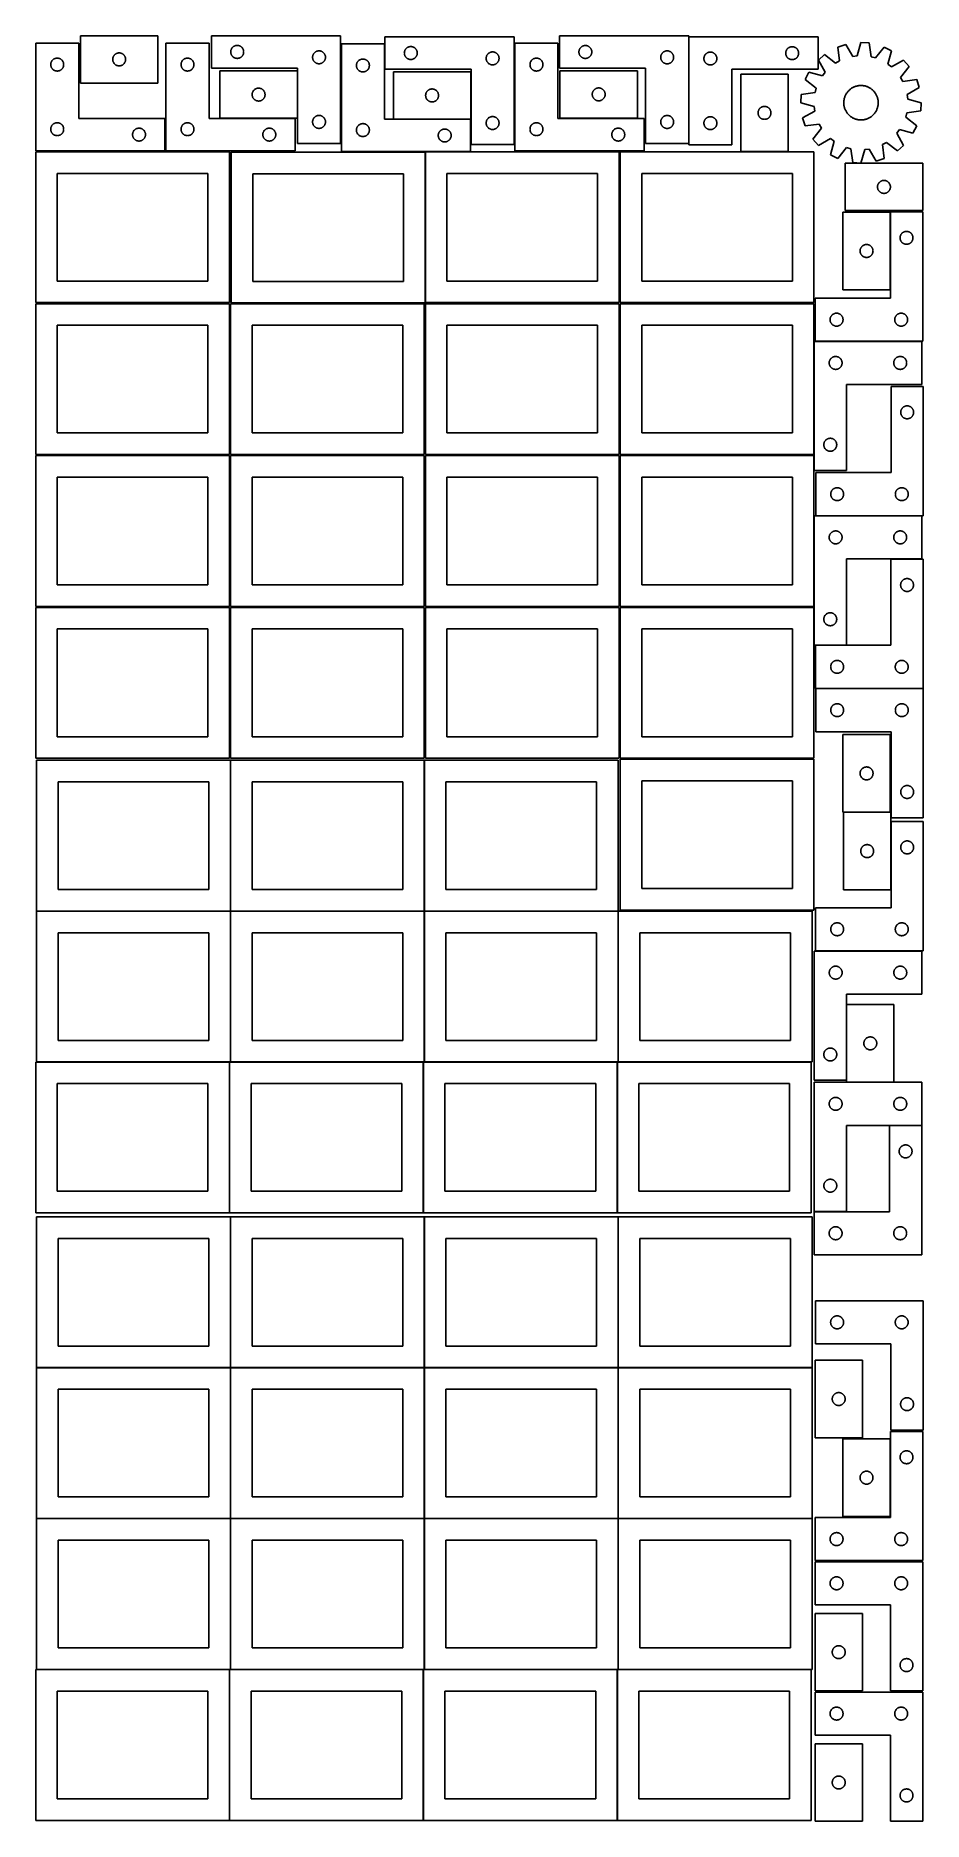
# Model space of a CAD drawing. Header units: millimetres. Extents: x 7 to 1243, y 7 to 2493.
import ezdxf

# ---------------------------------------------------------------- set-up
doc = ezdxf.new("R2010")
doc.units = ezdxf.units.MM
doc.layers.add('COMMON', color=5, linetype='CONTINUOUS', true_color=0x0000ff)
doc.layers.add('CUT', color=7, linetype='CONTINUOUS', true_color=0x000000)

msp = doc.modelspace()

# ---------------------------------------------------------------- linework, layer by layer
at = {"layer": 'COMMON'}
for p, q in [((277.941928, 1484.325674), (277.941928, 1274.325674)), ((548.141929, 1484.325674), (548.141929, 1274.325674)), ((7.841928, 1274.225673), (277.841928, 1274.225673)), ((277.941928, 1274.125673), (277.941928, 1064.125673)), ((278.041929, 1274.225673), (548.041929, 1274.225673)), ((548.141929, 1274.125673), (548.141929, 1064.125673)), ((548.24193, 1274.225673), (818.24193, 1274.225673)), ((818.34193, 1274.125673), (818.34193, 1064.125673)), ((7.841928, 1064.025672), (276.520933, 1064.025672)), ((276.620933, 1063.925672), (276.620933, 853.925672)), ((278.041929, 1064.025672), (546.720934, 1064.025672)), ((546.820934, 1063.925672), (546.820934, 853.925672)), ((548.24193, 1064.025672), (816.920935, 1064.025672)), ((817.020935, 1063.925672), (817.020935, 853.925672)), ((818.441931, 1064.025672), (1087.120936, 1064.025672)), ((277.941928, 848.441935), (277.941928, 638.441935)), ((548.141929, 848.441935), (548.141929, 638.441935)), ((818.34193, 848.441935), (818.34193, 638.441935)), ((277.841928, 638.341935), (7.841928, 638.341935)), ((277.941928, 638.241934), (277.941928, 428.241934)), ((548.041929, 638.341935), (278.041929, 638.341935)), ((548.14193, 428.241934), (548.14193, 638.241934)), ((548.24193, 638.341934), (818.24193, 638.341934)), ((818.34193, 638.241934), (818.34193, 428.241934)), ((818.441931, 638.341934), (1088.441931, 638.341934)), ((7.841928, 428.141933), (277.841928, 428.141933)), ((277.941928, 428.041933), (277.941928, 218.041933)), ((278.041929, 428.141933), (548.041929, 428.141933)), ((548.141929, 428.041933), (548.141929, 218.041933)), ((818.24193, 428.141934), (548.24193, 428.141934)), ((818.34193, 428.041933), (818.34193, 218.041933)), ((1088.441931, 428.141934), (818.441931, 428.141934)), ((7.841928, 217.941932), (276.520933, 217.941932)), ((276.620933, 217.841932), (276.620933, 7.841932)), ((278.041929, 217.941932), (546.720934, 217.941932)), ((546.820934, 217.841932), (546.820934, 7.841932)), ((548.24193, 217.941932), (816.920935, 217.941932)), ((817.020935, 217.841932), (817.020935, 7.841932)), ((818.441931, 217.941932), (1087.120936, 217.941932))]:
    msp.add_line(p, q, dxfattribs=at)
at = {"layer": 'CUT'}
for p, q in [((176.875056, 2493.470526), (68.875056, 2493.470526)), ((68.875056, 2493.470526), (68.875056, 2427.470526)), ((176.875056, 2427.470526), (176.875056, 2493.470526)), ((431.366755, 2493.422919), (251.366755, 2493.422919)), ((251.366755, 2493.422919), (251.366755, 2448.422919)), ((431.366755, 2343.422919), (431.366755, 2493.422919)), ((673.245844, 2491.874823), (493.245844, 2491.874823)), ((493.245844, 2491.874823), (493.245844, 2446.874823)), ((673.245844, 2341.874823), (673.245844, 2491.874823)), ((916.527979, 2493.35871), (736.527979, 2493.35871)), ((736.527979, 2493.35871), (736.527979, 2448.35871)), ((916.527979, 2343.35871), (916.527979, 2493.35871)), ((916.760006, 2491.690005), (1096.760006, 2491.690005)), ((916.760006, 2341.690005), (916.760006, 2491.690005)), ((1096.760006, 2491.690005), (1096.760006, 2446.690005)), ((66.520933, 2483.251528), (6.520933, 2483.251528)), ((6.520933, 2483.251528), (6.520933, 2333.251528)), ((34.76512, 2462.078596), (35.346197, 2462.174532)), ((35.346197, 2462.174532), (35.932304, 2462.232259)), ((35.932304, 2462.232259), (36.520933, 2462.251528)), ((36.520933, 2462.251528), (37.109561, 2462.232259)), ((37.109561, 2462.232259), (37.695668, 2462.174532)), ((37.695668, 2462.174532), (38.276745, 2462.078596)), ((66.520933, 2378.251528), (66.520933, 2483.251528)), ((113.952053, 2461.645261), (114.047989, 2462.226338)), ((114.047989, 2462.226338), (114.181724, 2462.799897)), ((114.181724, 2462.799897), (114.352685, 2463.363481)), ((114.352685, 2463.363481), (114.560141, 2463.914676)), ((114.560141, 2463.914676), (114.803202, 2464.451124)), ((114.803202, 2464.451124), (115.080828, 2464.970526)), ((115.080828, 2464.970526), (115.39183, 2465.470658)), ((115.39183, 2465.470658), (115.734876, 2465.949378)), ((115.734876, 2465.949378), (116.108498, 2466.404638)), ((116.108498, 2466.404638), (116.511095, 2466.834487)), ((116.511095, 2466.834487), (116.940944, 2467.237084)), ((116.940944, 2467.237084), (117.396204, 2467.610706)), ((117.396204, 2467.610706), (117.874924, 2467.953752)), ((117.874924, 2467.953752), (118.375056, 2468.264754)), ((118.375056, 2468.264754), (118.894458, 2468.54238)), ((118.894458, 2468.54238), (119.430906, 2468.785441)), ((119.430906, 2468.785441), (119.982101, 2468.992897)), ((119.982101, 2468.992897), (120.545685, 2469.163858)), ((120.545685, 2469.163858), (121.119244, 2469.297593)), ((121.119244, 2469.297593), (121.700321, 2469.393529)), ((121.700321, 2469.393529), (122.286428, 2469.451256)), ((122.286428, 2469.451256), (122.875056, 2469.470526)), ((122.875056, 2469.470526), (123.463685, 2469.451256)), ((123.463685, 2469.451256), (124.049792, 2469.393529)), ((124.049792, 2469.393529), (124.630869, 2469.297593)), ((124.630869, 2469.297593), (125.204428, 2469.163858)), ((125.204428, 2469.163858), (125.768012, 2468.992897)), ((125.768012, 2468.992897), (126.319207, 2468.785441)), ((126.319207, 2468.785441), (126.855655, 2468.54238)), ((126.855655, 2468.54238), (127.375056, 2468.264754)), ((127.375056, 2468.264754), (127.875189, 2467.953752)), ((127.875189, 2467.953752), (128.353909, 2467.610706)), ((128.353909, 2467.610706), (128.809169, 2467.237084)), ((128.809169, 2467.237084), (129.239017, 2466.834487)), ((129.239017, 2466.834487), (129.641615, 2466.404638)), ((129.641615, 2466.404638), (130.015236, 2465.949378)), ((130.015236, 2465.949378), (130.358283, 2465.470658)), ((130.358283, 2465.470658), (130.669285, 2464.970526)), ((130.669285, 2464.970526), (130.946911, 2464.451124)), ((130.946911, 2464.451124), (131.189972, 2463.914676)), ((131.189972, 2463.914676), (131.397428, 2463.363481)), ((131.397428, 2463.363481), (131.568389, 2462.799897)), ((131.568389, 2462.799897), (131.702124, 2462.226338)), ((131.702124, 2462.226338), (131.79806, 2461.645261)), ((248.041929, 2483.251528), (188.041929, 2483.251528)), ((188.041929, 2483.251528), (188.041929, 2333.251528)), ((216.286116, 2462.078596), (216.867193, 2462.174532)), ((216.867193, 2462.174532), (217.4533, 2462.232259)), ((217.4533, 2462.232259), (218.041929, 2462.251528)), ((218.041929, 2462.251528), (218.630557, 2462.232259)), ((218.630557, 2462.232259), (219.216664, 2462.174532)), ((219.216664, 2462.174532), (219.797742, 2462.078596)), ((248.041929, 2378.251528), (248.041929, 2483.251528)), ((278.366755, 2470.922919), (278.386024, 2471.511547)), ((278.386024, 2470.33429), (278.366755, 2470.922919)), ((278.386024, 2471.511547), (278.443751, 2472.097654)), ((278.443751, 2469.748183), (278.386024, 2470.33429)), ((278.443751, 2472.097654), (278.539687, 2472.678731)), ((278.539687, 2469.167106), (278.443751, 2469.748183)), ((278.539687, 2472.678731), (278.673422, 2473.25229)), ((278.673422, 2468.593547), (278.539687, 2469.167106)), ((278.673422, 2473.25229), (278.844383, 2473.815874)), ((278.844383, 2468.029963), (278.673422, 2468.593547)), ((278.844383, 2473.815874), (279.051839, 2474.367069)), ((279.051839, 2467.478768), (278.844383, 2468.029963)), ((279.051839, 2474.367069), (279.2949, 2474.903517)), ((279.2949, 2466.94232), (279.051839, 2467.478768)), ((279.2949, 2474.903517), (279.572526, 2475.422919)), ((279.572526, 2466.422919), (279.2949, 2466.94232)), ((279.572526, 2475.422919), (279.883528, 2475.923051)), ((279.883528, 2465.922786), (279.572526, 2466.422919)), ((279.883528, 2475.923051), (280.226575, 2476.401771)), ((280.226575, 2465.444066), (279.883528, 2465.922786)), ((280.226575, 2476.401771), (280.600196, 2476.857031)), ((280.600196, 2464.988806), (280.226575, 2465.444066)), ((280.600196, 2476.857031), (281.002794, 2477.28688)), ((281.002794, 2464.558958), (280.600196, 2464.988806)), ((281.002794, 2477.28688), (281.432642, 2477.689477)), ((281.432642, 2464.15636), (281.002794, 2464.558958)), ((281.432642, 2477.689477), (281.887902, 2478.063099)), ((281.887902, 2463.782739), (281.432642, 2464.15636)), ((281.887902, 2478.063099), (282.366623, 2478.406145)), ((282.366623, 2463.439692), (281.887902, 2463.782739)), ((282.366623, 2478.406145), (282.866755, 2478.717147)), ((282.866755, 2463.12869), (282.366623, 2463.439692)), ((282.866755, 2478.717147), (283.386156, 2478.994773)), ((283.386156, 2462.851064), (282.866755, 2463.12869)), ((283.386156, 2478.994773), (283.922604, 2479.237834)), ((283.922604, 2462.608003), (283.386156, 2462.851064)), ((283.922604, 2479.237834), (284.473799, 2479.44529)), ((284.473799, 2462.400547), (283.922604, 2462.608003)), ((284.473799, 2479.44529), (285.037383, 2479.616251)), ((285.037383, 2462.229586), (284.473799, 2462.400547)), ((285.037383, 2479.616251), (285.610942, 2479.749986)), ((285.610942, 2462.095851), (285.037383, 2462.229586)), ((285.610942, 2479.749986), (286.192019, 2479.845922)), ((286.192019, 2461.999915), (285.610942, 2462.095851)), ((286.192019, 2479.845922), (286.778126, 2479.903649)), ((286.778126, 2479.903649), (287.366755, 2479.922919)), ((287.366755, 2479.922919), (287.955383, 2479.903649)), ((287.955383, 2479.903649), (288.54149, 2479.845922)), ((288.54149, 2479.845922), (289.122568, 2479.749986)), ((289.122568, 2462.095851), (288.54149, 2461.999915)), ((289.122568, 2479.749986), (289.696126, 2479.616251)), ((289.696126, 2462.229586), (289.122568, 2462.095851)), ((289.696126, 2479.616251), (290.25971, 2479.44529)), ((290.25971, 2462.400547), (289.696126, 2462.229586)), ((290.25971, 2479.44529), (290.810906, 2479.237834)), ((290.810906, 2462.608003), (290.25971, 2462.400547)), ((290.810906, 2479.237834), (291.347353, 2478.994773)), ((291.347353, 2462.851064), (290.810906, 2462.608003)), ((291.347353, 2478.994773), (291.866755, 2478.717147)), ((291.866755, 2463.12869), (291.347353, 2462.851064)), ((291.866755, 2478.717147), (292.366887, 2478.406145)), ((292.366887, 2463.439692), (291.866755, 2463.12869)), ((292.366887, 2478.406145), (292.845608, 2478.063099)), ((292.845608, 2463.782739), (292.366887, 2463.439692)), ((292.845608, 2478.063099), (293.300867, 2477.689477)), ((293.300867, 2464.15636), (292.845608, 2463.782739)), ((293.300867, 2477.689477), (293.730716, 2477.28688)), ((293.730716, 2464.558958), (293.300867, 2464.15636)), ((293.730716, 2477.28688), (294.133313, 2476.857031)), ((294.133313, 2464.988806), (293.730716, 2464.558958)), ((294.133313, 2476.857031), (294.506935, 2476.401771)), ((294.506935, 2465.444066), (294.133313, 2464.988806)), ((294.506935, 2476.401771), (294.849981, 2475.923051)), ((294.849981, 2465.922786), (294.506935, 2465.444066)), ((294.849981, 2475.923051), (295.160983, 2475.422919)), ((295.160983, 2466.422919), (294.849981, 2465.922786)), ((295.160983, 2475.422919), (295.438609, 2474.903517)), ((295.438609, 2466.94232), (295.160983, 2466.422919)), ((295.438609, 2474.903517), (295.68167, 2474.367069)), ((295.68167, 2467.478768), (295.438609, 2466.94232)), ((295.68167, 2474.367069), (295.889126, 2473.815874)), ((295.889126, 2468.029963), (295.68167, 2467.478768)), ((295.889126, 2473.815874), (296.060087, 2473.25229)), ((296.060087, 2468.593547), (295.889126, 2468.029963)), ((296.060087, 2473.25229), (296.193822, 2472.678731)), ((296.193822, 2469.167106), (296.060087, 2468.593547)), ((296.193822, 2472.678731), (296.289758, 2472.097654)), ((296.289758, 2469.748183), (296.193822, 2469.167106)), ((296.289758, 2472.097654), (296.347485, 2471.511547)), ((296.347485, 2470.33429), (296.289758, 2469.748183)), ((296.347485, 2471.511547), (296.366755, 2470.922919)), ((296.366755, 2470.922919), (296.347485, 2470.33429)), ((392.366755, 2463.422919), (392.386024, 2464.011547)), ((392.386024, 2462.83429), (392.366755, 2463.422919)), ((392.386024, 2464.011547), (392.443751, 2464.597654)), ((392.443751, 2462.248183), (392.386024, 2462.83429)), ((392.443751, 2464.597654), (392.539687, 2465.178731)), ((392.539687, 2461.667106), (392.443751, 2462.248183)), ((392.539687, 2465.178731), (392.673422, 2465.75229)), ((392.673422, 2465.75229), (392.844383, 2466.315874)), ((392.844383, 2466.315874), (393.051839, 2466.867069)), ((393.051839, 2466.867069), (393.2949, 2467.403517)), ((393.2949, 2467.403517), (393.572526, 2467.922919)), ((393.572526, 2467.922919), (393.883528, 2468.423051)), ((393.883528, 2468.423051), (394.226575, 2468.901771)), ((394.226575, 2468.901771), (394.600196, 2469.357031)), ((394.600196, 2469.357031), (395.002794, 2469.78688)), ((395.002794, 2469.78688), (395.432642, 2470.189477)), ((395.432642, 2470.189477), (395.887902, 2470.563099)), ((395.887902, 2470.563099), (396.366623, 2470.906145)), ((396.366623, 2470.906145), (396.866755, 2471.217147)), ((396.866755, 2471.217147), (397.386156, 2471.494773)), ((397.386156, 2471.494773), (397.922604, 2471.737834)), ((397.922604, 2471.737834), (398.473799, 2471.94529)), ((398.473799, 2471.94529), (399.037383, 2472.116251)), ((399.037383, 2472.116251), (399.610942, 2472.249986)), ((399.610942, 2472.249986), (400.192019, 2472.345922)), ((400.192019, 2472.345922), (400.778126, 2472.403649)), ((400.778126, 2472.403649), (401.366755, 2472.422919)), ((401.366755, 2472.422919), (401.955383, 2472.403649)), ((401.955383, 2472.403649), (402.54149, 2472.345922)), ((402.54149, 2472.345922), (403.122568, 2472.249986)), ((403.122568, 2472.249986), (403.696126, 2472.116251)), ((403.696126, 2472.116251), (404.25971, 2471.94529)), ((404.25971, 2471.94529), (404.810906, 2471.737834)), ((404.810906, 2471.737834), (405.347353, 2471.494773)), ((405.347353, 2471.494773), (405.866755, 2471.217147)), ((405.866755, 2471.217147), (406.366887, 2470.906145)), ((406.366887, 2470.906145), (406.845608, 2470.563099)), ((406.845608, 2470.563099), (407.300867, 2470.189477)), ((407.300867, 2470.189477), (407.730716, 2469.78688)), ((407.730716, 2469.78688), (408.133313, 2469.357031)), ((408.133313, 2469.357031), (408.506935, 2468.901771)), ((408.506935, 2468.901771), (408.849981, 2468.423051)), ((408.849981, 2468.423051), (409.160983, 2467.922919)), ((409.160983, 2467.922919), (409.438609, 2467.403517)), ((409.438609, 2467.403517), (409.68167, 2466.867069)), ((409.68167, 2466.867069), (409.889126, 2466.315874)), ((409.889126, 2466.315874), (410.060087, 2465.75229)), ((410.060087, 2465.75229), (410.193822, 2465.178731)), ((410.193822, 2465.178731), (410.289758, 2464.597654)), ((410.289758, 2462.248183), (410.193822, 2461.667106)), ((410.289758, 2464.597654), (410.347485, 2464.011547)), ((410.347485, 2462.83429), (410.289758, 2462.248183)), ((410.347485, 2464.011547), (410.366755, 2463.422919)), ((410.366755, 2463.422919), (410.347485, 2462.83429)), ((492.512571, 2482.027651), (432.512571, 2482.027651)), ((432.512571, 2482.027651), (432.512571, 2332.027651)), ((492.512571, 2377.027651), (492.512571, 2482.027651)), ((520.245844, 2469.374823), (520.265114, 2469.963451)), ((520.265114, 2468.786195), (520.245844, 2469.374823)), ((520.265114, 2469.963451), (520.32284, 2470.549559)), ((520.32284, 2468.200087), (520.265114, 2468.786195)), ((520.32284, 2470.549559), (520.418776, 2471.130636)), ((520.418776, 2467.61901), (520.32284, 2468.200087)), ((520.418776, 2471.130636), (520.552512, 2471.704194)), ((520.552512, 2467.045451), (520.418776, 2467.61901)), ((520.552512, 2471.704194), (520.723473, 2472.267778)), ((520.723473, 2466.481868), (520.552512, 2467.045451)), ((520.723473, 2472.267778), (520.930928, 2472.818974)), ((520.930928, 2465.930672), (520.723473, 2466.481868)), ((520.930928, 2472.818974), (521.173989, 2473.355421)), ((521.173989, 2465.394225), (520.930928, 2465.930672)), ((521.173989, 2473.355421), (521.451615, 2473.874823)), ((521.451615, 2464.874823), (521.173989, 2465.394225)), ((521.451615, 2473.874823), (521.762618, 2474.374955)), ((521.762618, 2464.374691), (521.451615, 2464.874823)), ((521.762618, 2474.374955), (522.105664, 2474.853676)), ((522.105664, 2463.89597), (521.762618, 2464.374691)), ((522.105664, 2474.853676), (522.479286, 2475.308935)), ((522.479286, 2463.440711), (522.105664, 2463.89597)), ((522.479286, 2475.308935), (522.881883, 2475.738784)), ((522.881883, 2463.010862), (522.479286, 2463.440711)), ((522.881883, 2475.738784), (523.311732, 2476.141381)), ((523.311732, 2462.608265), (522.881883, 2463.010862)), ((523.311732, 2476.141381), (523.766991, 2476.515003)), ((523.766991, 2462.234643), (523.311732, 2462.608265)), ((523.766991, 2476.515003), (524.245712, 2476.858049)), ((524.245712, 2461.891596), (523.766991, 2462.234643)), ((524.245712, 2476.858049), (524.745844, 2477.169051)), ((524.745844, 2477.169051), (525.265246, 2477.446678)), ((525.265246, 2477.446678), (525.801693, 2477.689739)), ((525.801693, 2477.689739), (526.352889, 2477.897194)), ((526.352889, 2477.897194), (526.916473, 2478.068155)), ((526.916473, 2478.068155), (527.490031, 2478.20189)), ((527.490031, 2478.20189), (528.071108, 2478.297827)), ((528.071108, 2478.297827), (528.657216, 2478.355553)), ((528.657216, 2478.355553), (529.245844, 2478.374823)), ((529.245844, 2478.374823), (529.834472, 2478.355553)), ((529.834472, 2478.355553), (530.42058, 2478.297827)), ((530.42058, 2478.297827), (531.001657, 2478.20189)), ((531.001657, 2478.20189), (531.575215, 2478.068155)), ((531.575215, 2478.068155), (532.138799, 2477.897194)), ((532.138799, 2477.897194), (532.689995, 2477.689739)), ((532.689995, 2477.689739), (533.226442, 2477.446678)), ((533.226442, 2477.446678), (533.745844, 2477.169051)), ((533.745844, 2477.169051), (534.245976, 2476.858049)), ((534.245976, 2476.858049), (534.724697, 2476.515003)), ((534.724697, 2462.234643), (534.245976, 2461.891596)), ((534.724697, 2476.515003), (535.179956, 2476.141381)), ((535.179956, 2462.608265), (534.724697, 2462.234643)), ((535.179956, 2476.141381), (535.609805, 2475.738784)), ((535.609805, 2463.010862), (535.179956, 2462.608265)), ((535.609805, 2475.738784), (536.012402, 2475.308935)), ((536.012402, 2463.440711), (535.609805, 2463.010862)), ((536.012402, 2475.308935), (536.386024, 2474.853676)), ((536.386024, 2463.89597), (536.012402, 2463.440711)), ((536.386024, 2474.853676), (536.729071, 2474.374955)), ((536.729071, 2464.374691), (536.386024, 2463.89597)), ((536.729071, 2474.374955), (537.040073, 2473.874823)), ((537.040073, 2464.874823), (536.729071, 2464.374691)), ((537.040073, 2473.874823), (537.317699, 2473.355421)), ((537.317699, 2465.394225), (537.040073, 2464.874823)), ((537.317699, 2473.355421), (537.56076, 2472.818974)), ((537.56076, 2465.930672), (537.317699, 2465.394225)), ((537.56076, 2472.818974), (537.768215, 2472.267778)), ((537.768215, 2466.481868), (537.56076, 2465.930672)), ((537.768215, 2472.267778), (537.939176, 2471.704194)), ((537.939176, 2467.045451), (537.768215, 2466.481868)), ((537.939176, 2471.704194), (538.072912, 2471.130636)), ((538.072912, 2467.61901), (537.939176, 2467.045451)), ((538.072912, 2471.130636), (538.168848, 2470.549559)), ((538.168848, 2468.200087), (538.072912, 2467.61901)), ((538.168848, 2470.549559), (538.226574, 2469.963451)), ((538.226574, 2468.786195), (538.168848, 2468.200087)), ((538.226574, 2469.963451), (538.245844, 2469.374823)), ((538.245844, 2469.374823), (538.226574, 2468.786195)), ((634.245844, 2461.874823), (634.265114, 2462.463451)), ((634.265114, 2462.463451), (634.32284, 2463.049559)), ((634.32284, 2463.049559), (634.418776, 2463.630636)), ((634.418776, 2463.630636), (634.552512, 2464.204194)), ((634.552512, 2464.204194), (634.723473, 2464.767778)), ((634.723473, 2464.767778), (634.930928, 2465.318974)), ((634.930928, 2465.318974), (635.173989, 2465.855421)), ((635.173989, 2465.855421), (635.451615, 2466.374823)), ((635.451615, 2466.374823), (635.762618, 2466.874955)), ((635.762618, 2466.874955), (636.105664, 2467.353676)), ((636.105664, 2467.353676), (636.479286, 2467.808935)), ((636.479286, 2467.808935), (636.881883, 2468.238784)), ((636.881883, 2468.238784), (637.311732, 2468.641381)), ((637.311732, 2468.641381), (637.766991, 2469.015003)), ((637.766991, 2469.015003), (638.245712, 2469.358049)), ((638.245712, 2469.358049), (638.745844, 2469.669051)), ((638.745844, 2469.669051), (639.265246, 2469.946678)), ((639.265246, 2469.946678), (639.801693, 2470.189739)), ((639.801693, 2470.189739), (640.352889, 2470.397194)), ((640.352889, 2470.397194), (640.916473, 2470.568155)), ((640.916473, 2470.568155), (641.490031, 2470.70189)), ((641.490031, 2470.70189), (642.071108, 2470.797827)), ((642.071108, 2470.797827), (642.657216, 2470.855553)), ((642.657216, 2470.855553), (643.245844, 2470.874823)), ((643.245844, 2470.874823), (643.834472, 2470.855553)), ((643.834472, 2470.855553), (644.42058, 2470.797827)), ((644.42058, 2470.797827), (645.001657, 2470.70189)), ((645.001657, 2470.70189), (645.575215, 2470.568155)), ((645.575215, 2470.568155), (646.138799, 2470.397194)), ((646.138799, 2470.397194), (646.689995, 2470.189739)), ((646.689995, 2470.189739), (647.226442, 2469.946678)), ((647.226442, 2469.946678), (647.745844, 2469.669051)), ((647.745844, 2469.669051), (648.245976, 2469.358049)), ((648.245976, 2469.358049), (648.724697, 2469.015003)), ((648.724697, 2469.015003), (649.179956, 2468.641381)), ((649.179956, 2468.641381), (649.609805, 2468.238784)), ((649.609805, 2468.238784), (650.012402, 2467.808935)), ((650.012402, 2467.808935), (650.386024, 2467.353676)), ((650.386024, 2467.353676), (650.729071, 2466.874955)), ((650.729071, 2466.874955), (651.040073, 2466.374823)), ((651.040073, 2466.374823), (651.317699, 2465.855421)), ((651.317699, 2465.855421), (651.56076, 2465.318974)), ((651.56076, 2465.318974), (651.768215, 2464.767778)), ((651.768215, 2464.767778), (651.939176, 2464.204194)), ((651.939176, 2464.204194), (652.072912, 2463.630636)), ((652.072912, 2463.630636), (652.168848, 2463.049559)), ((652.168848, 2463.049559), (652.226574, 2462.463451)), ((652.226574, 2462.463451), (652.245844, 2461.874823)), ((734.361509, 2483.251528), (674.361509, 2483.251528)), ((674.361509, 2483.251528), (674.361509, 2333.251528)), ((702.605696, 2462.078596), (703.186773, 2462.174532)), ((703.186773, 2462.174532), (703.772881, 2462.232259)), ((703.772881, 2462.232259), (704.361509, 2462.251528)), ((704.361509, 2462.251528), (704.950137, 2462.232259)), ((704.950137, 2462.232259), (705.536244, 2462.174532)), ((705.536244, 2462.174532), (706.117322, 2462.078596)), ((734.361509, 2378.251528), (734.361509, 2483.251528)), ((763.527979, 2470.85871), (763.547249, 2471.447338)), ((763.547249, 2470.270081), (763.527979, 2470.85871)), ((763.547249, 2471.447338), (763.604975, 2472.033445)), ((763.604975, 2469.683974), (763.547249, 2470.270081)), ((763.604975, 2472.033445), (763.700911, 2472.614522)), ((763.700911, 2469.102897), (763.604975, 2469.683974)), ((763.700911, 2472.614522), (763.834647, 2473.188081)), ((763.834647, 2468.529338), (763.700911, 2469.102897)), ((763.834647, 2473.188081), (764.005608, 2473.751665)), ((764.005608, 2467.965754), (763.834647, 2468.529338)), ((764.005608, 2473.751665), (764.213063, 2474.30286)), ((764.213063, 2467.414559), (764.005608, 2467.965754)), ((764.213063, 2474.30286), (764.456124, 2474.839308)), ((764.456124, 2466.878111), (764.213063, 2467.414559)), ((764.456124, 2474.839308), (764.73375, 2475.35871)), ((764.73375, 2466.35871), (764.456124, 2466.878111)), ((764.73375, 2475.35871), (765.044753, 2475.858842)), ((765.044753, 2465.858577), (764.73375, 2466.35871)), ((765.044753, 2475.858842), (765.387799, 2476.337562)), ((765.387799, 2465.379857), (765.044753, 2465.858577)), ((765.387799, 2476.337562), (765.761421, 2476.792822)), ((765.761421, 2464.924597), (765.387799, 2465.379857)), ((765.761421, 2476.792822), (766.164018, 2477.222671)), ((766.164018, 2464.494749), (765.761421, 2464.924597)), ((766.164018, 2477.222671), (766.593867, 2477.625268)), ((766.593867, 2464.092151), (766.164018, 2464.494749)), ((766.593867, 2477.625268), (767.049126, 2477.99889)), ((767.049126, 2463.71853), (766.593867, 2464.092151)), ((767.049126, 2477.99889), (767.527847, 2478.341936)), ((767.527847, 2463.375483), (767.049126, 2463.71853)), ((767.527847, 2478.341936), (768.027979, 2478.652938)), ((768.027979, 2463.064481), (767.527847, 2463.375483)), ((768.027979, 2478.652938), (768.547381, 2478.930564)), ((768.547381, 2462.786855), (768.027979, 2463.064481)), ((768.547381, 2478.930564), (769.083828, 2479.173625)), ((769.083828, 2462.543794), (768.547381, 2462.786855)), ((769.083828, 2479.173625), (769.635024, 2479.381081)), ((769.635024, 2462.336338), (769.083828, 2462.543794)), ((769.635024, 2479.381081), (770.198608, 2479.552042)), ((770.198608, 2462.165377), (769.635024, 2462.336338)), ((770.198608, 2479.552042), (770.772166, 2479.685777)), ((770.772166, 2462.031642), (770.198608, 2462.165377)), ((770.772166, 2479.685777), (771.353243, 2479.781713)), ((771.353243, 2479.781713), (771.939351, 2479.83944)), ((771.939351, 2479.83944), (772.527979, 2479.85871)), ((772.527979, 2479.85871), (773.116607, 2479.83944)), ((773.116607, 2479.83944), (773.702715, 2479.781713)), ((773.702715, 2479.781713), (774.283792, 2479.685777)), ((774.283792, 2479.685777), (774.85735, 2479.552042)), ((774.85735, 2462.165377), (774.283792, 2462.031642)), ((774.85735, 2479.552042), (775.420934, 2479.381081)), ((775.420934, 2462.336338), (774.85735, 2462.165377)), ((775.420934, 2479.381081), (775.97213, 2479.173625)), ((775.97213, 2462.543794), (775.420934, 2462.336338)), ((775.97213, 2479.173625), (776.508577, 2478.930564)), ((776.508577, 2462.786855), (775.97213, 2462.543794)), ((776.508577, 2478.930564), (777.027979, 2478.652938)), ((777.027979, 2463.064481), (776.508577, 2462.786855)), ((777.027979, 2478.652938), (777.528111, 2478.341936)), ((777.528111, 2463.375483), (777.027979, 2463.064481)), ((777.528111, 2478.341936), (778.006832, 2477.99889)), ((778.006832, 2463.71853), (777.528111, 2463.375483)), ((778.006832, 2477.99889), (778.462091, 2477.625268)), ((778.462091, 2464.092151), (778.006832, 2463.71853)), ((778.462091, 2477.625268), (778.89194, 2477.222671)), ((778.89194, 2464.494749), (778.462091, 2464.092151)), ((778.89194, 2477.222671), (779.294537, 2476.792822)), ((779.294537, 2464.924597), (778.89194, 2464.494749)), ((779.294537, 2476.792822), (779.668159, 2476.337562)), ((779.668159, 2465.379857), (779.294537, 2464.924597)), ((779.668159, 2476.337562), (780.011206, 2475.858842)), ((780.011206, 2465.858577), (779.668159, 2465.379857)), ((780.011206, 2475.858842), (780.322208, 2475.35871)), ((780.322208, 2466.35871), (780.011206, 2465.858577)), ((780.322208, 2475.35871), (780.599834, 2474.839308)), ((780.599834, 2466.878111), (780.322208, 2466.35871)), ((780.599834, 2474.839308), (780.842895, 2474.30286)), ((780.842895, 2467.414559), (780.599834, 2466.878111)), ((780.842895, 2474.30286), (781.05035, 2473.751665)), ((781.05035, 2467.965754), (780.842895, 2467.414559)), ((781.05035, 2473.751665), (781.221311, 2473.188081)), ((781.221311, 2468.529338), (781.05035, 2467.965754)), ((781.221311, 2473.188081), (781.355047, 2472.614522)), ((781.355047, 2469.102897), (781.221311, 2468.529338)), ((781.355047, 2472.614522), (781.450983, 2472.033445)), ((781.450983, 2469.683974), (781.355047, 2469.102897)), ((781.450983, 2472.033445), (781.508709, 2471.447338)), ((781.508709, 2470.270081), (781.450983, 2469.683974)), ((781.508709, 2471.447338), (781.527979, 2470.85871)), ((781.527979, 2470.85871), (781.508709, 2470.270081)), ((877.527979, 2463.35871), (877.547249, 2463.947338)), ((877.547249, 2462.770081), (877.527979, 2463.35871)), ((877.547249, 2463.947338), (877.604975, 2464.533445)), ((877.604975, 2462.183974), (877.547249, 2462.770081)), ((877.604975, 2464.533445), (877.700911, 2465.114522)), ((877.700911, 2461.602897), (877.604975, 2462.183974)), ((877.700911, 2465.114522), (877.834647, 2465.688081)), ((877.834647, 2465.688081), (878.005608, 2466.251665)), ((878.005608, 2466.251665), (878.213063, 2466.80286)), ((878.213063, 2466.80286), (878.456124, 2467.339308)), ((878.456124, 2467.339308), (878.73375, 2467.85871)), ((878.73375, 2467.85871), (879.044753, 2468.358842)), ((879.044753, 2468.358842), (879.387799, 2468.837562)), ((879.387799, 2468.837562), (879.761421, 2469.292822)), ((879.761421, 2469.292822), (880.164018, 2469.722671)), ((880.164018, 2469.722671), (880.593867, 2470.125268)), ((880.593867, 2470.125268), (881.049126, 2470.49889)), ((881.049126, 2470.49889), (881.527847, 2470.841936)), ((881.527847, 2470.841936), (882.027979, 2471.152938)), ((882.027979, 2471.152938), (882.547381, 2471.430564)), ((882.547381, 2471.430564), (883.083828, 2471.673625)), ((883.083828, 2471.673625), (883.635024, 2471.881081)), ((883.635024, 2471.881081), (884.198608, 2472.052042)), ((884.198608, 2472.052042), (884.772166, 2472.185777)), ((884.772166, 2472.185777), (885.353243, 2472.281713)), ((885.353243, 2472.281713), (885.939351, 2472.33944)), ((885.939351, 2472.33944), (886.527979, 2472.35871)), ((886.527979, 2472.35871), (887.116607, 2472.33944)), ((887.116607, 2472.33944), (887.702715, 2472.281713)), ((887.702715, 2472.281713), (888.283792, 2472.185777)), ((888.283792, 2472.185777), (888.85735, 2472.052042)), ((888.85735, 2472.052042), (889.420934, 2471.881081)), ((889.420934, 2471.881081), (889.97213, 2471.673625)), ((889.97213, 2471.673625), (890.508577, 2471.430564)), ((890.508577, 2471.430564), (891.027979, 2471.152938)), ((891.027979, 2471.152938), (891.528111, 2470.841936)), ((891.528111, 2470.841936), (892.006832, 2470.49889)), ((892.006832, 2470.49889), (892.462091, 2470.125268)), ((892.462091, 2470.125268), (892.89194, 2469.722671)), ((892.89194, 2469.722671), (893.294537, 2469.292822)), ((893.294537, 2469.292822), (893.668159, 2468.837562)), ((893.668159, 2468.837562), (894.011206, 2468.358842)), ((894.011206, 2468.358842), (894.322208, 2467.85871)), ((894.322208, 2467.85871), (894.599834, 2467.339308)), ((894.599834, 2467.339308), (894.842895, 2466.80286)), ((894.842895, 2466.80286), (895.05035, 2466.251665)), ((895.05035, 2466.251665), (895.221311, 2465.688081)), ((895.221311, 2465.688081), (895.355047, 2465.114522)), ((895.355047, 2465.114522), (895.450983, 2464.533445)), ((895.450983, 2462.183974), (895.355047, 2461.602897)), ((895.450983, 2464.533445), (895.508709, 2463.947338)), ((895.508709, 2462.770081), (895.450983, 2462.183974)), ((895.508709, 2463.947338), (895.527979, 2463.35871)), ((895.527979, 2463.35871), (895.508709, 2462.770081)), ((937.779276, 2462.278633), (937.760006, 2461.690005)), ((937.837002, 2462.864741), (937.779276, 2462.278633)), ((937.932938, 2463.445818), (937.837002, 2462.864741)), ((938.066673, 2464.019376), (937.932938, 2463.445818)), ((938.237635, 2464.58296), (938.066673, 2464.019376)), ((938.44509, 2465.134156), (938.237635, 2464.58296)), ((938.688151, 2465.670603), (938.44509, 2465.134156)), ((938.965777, 2466.190005), (938.688151, 2465.670603)), ((939.276779, 2466.690137), (938.965777, 2466.190005)), ((939.619826, 2467.168858), (939.276779, 2466.690137)), ((939.993448, 2467.624117), (939.619826, 2467.168858)), ((940.396045, 2468.053966), (939.993448, 2467.624117)), ((940.825894, 2468.456563), (940.396045, 2468.053966)), ((941.281153, 2468.830185), (940.825894, 2468.456563)), ((941.759874, 2469.173231), (941.281153, 2468.830185)), ((942.260006, 2469.484233), (941.759874, 2469.173231)), ((942.779408, 2469.76186), (942.260006, 2469.484233)), ((943.315855, 2470.004921), (942.779408, 2469.76186)), ((943.867051, 2470.212376), (943.315855, 2470.004921)), ((944.430635, 2470.383337), (943.867051, 2470.212376)), ((945.004193, 2470.517072), (944.430635, 2470.383337)), ((945.58527, 2470.613009), (945.004193, 2470.517072)), ((946.171378, 2470.670735), (945.58527, 2470.613009)), ((946.760006, 2470.690005), (946.171378, 2470.670735)), ((947.348634, 2470.670735), (946.760006, 2470.690005)), ((947.934742, 2470.613009), (947.348634, 2470.670735)), ((948.515819, 2470.517072), (947.934742, 2470.613009)), ((949.089377, 2470.383337), (948.515819, 2470.517072)), ((949.652961, 2470.212376), (949.089377, 2470.383337)), ((950.204157, 2470.004921), (949.652961, 2470.212376)), ((950.740604, 2469.76186), (950.204157, 2470.004921)), ((951.260006, 2469.484233), (950.740604, 2469.76186)), ((951.760138, 2469.173231), (951.260006, 2469.484233)), ((952.238859, 2468.830185), (951.760138, 2469.173231)), ((952.694118, 2468.456563), (952.238859, 2468.830185)), ((953.123967, 2468.053966), (952.694118, 2468.456563)), ((953.526564, 2467.624117), (953.123967, 2468.053966)), ((953.900186, 2467.168858), (953.526564, 2467.624117)), ((954.243232, 2466.690137), (953.900186, 2467.168858)), ((954.554235, 2466.190005), (954.243232, 2466.690137)), ((954.831861, 2465.670603), (954.554235, 2466.190005)), ((955.074922, 2465.134156), (954.831861, 2465.670603)), ((955.282377, 2464.58296), (955.074922, 2465.134156)), ((955.453338, 2464.019376), (955.282377, 2464.58296)), ((955.587073, 2463.445818), (955.453338, 2464.019376)), ((955.68301, 2462.864741), (955.587073, 2463.445818)), ((955.740736, 2462.278633), (955.68301, 2462.864741)), ((955.760006, 2461.690005), (955.740736, 2462.278633)), ((1051.779276, 2469.778633), (1051.760006, 2469.190005)), ((1051.760006, 2469.190005), (1051.779276, 2468.601377)), ((1051.837002, 2470.364741), (1051.779276, 2469.778633)), ((1051.779276, 2468.601377), (1051.837002, 2468.015269)), ((1051.932938, 2470.945818), (1051.837002, 2470.364741)), ((1051.837002, 2468.015269), (1051.932938, 2467.434192)), ((1052.066673, 2471.519376), (1051.932938, 2470.945818)), ((1051.932938, 2467.434192), (1052.066673, 2466.860633)), ((1052.237635, 2472.08296), (1052.066673, 2471.519376)), ((1052.066673, 2466.860633), (1052.237635, 2466.29705)), ((1052.44509, 2472.634156), (1052.237635, 2472.08296)), ((1052.237635, 2466.29705), (1052.44509, 2465.745854)), ((1052.688151, 2473.170603), (1052.44509, 2472.634156)), ((1052.44509, 2465.745854), (1052.688151, 2465.209407)), ((1052.965777, 2473.690005), (1052.688151, 2473.170603)), ((1052.688151, 2465.209407), (1052.965777, 2464.690005)), ((1053.276779, 2474.190137), (1052.965777, 2473.690005)), ((1052.965777, 2464.690005), (1053.276779, 2464.189873)), ((1053.619826, 2474.668858), (1053.276779, 2474.190137)), ((1053.276779, 2464.189873), (1053.619826, 2463.711152)), ((1053.993448, 2475.124117), (1053.619826, 2474.668858)), ((1053.619826, 2463.711152), (1053.993448, 2463.255893)), ((1054.396045, 2475.553966), (1053.993448, 2475.124117)), ((1053.993448, 2463.255893), (1054.396045, 2462.826044)), ((1054.825894, 2475.956563), (1054.396045, 2475.553966)), ((1054.396045, 2462.826044), (1054.825894, 2462.423447)), ((1055.281153, 2476.330185), (1054.825894, 2475.956563)), ((1054.825894, 2462.423447), (1055.281153, 2462.049825)), ((1055.759874, 2476.673231), (1055.281153, 2476.330185)), ((1056.260006, 2476.984233), (1055.759874, 2476.673231)), ((1056.779408, 2477.26186), (1056.260006, 2476.984233)), ((1057.315855, 2477.504921), (1056.779408, 2477.26186)), ((1057.867051, 2477.712376), (1057.315855, 2477.504921)), ((1058.430635, 2477.883337), (1057.867051, 2477.712376)), ((1059.004193, 2478.017072), (1058.430635, 2477.883337)), ((1059.58527, 2478.113009), (1059.004193, 2478.017072)), ((1060.171378, 2478.170735), (1059.58527, 2478.113009)), ((1060.760006, 2478.190005), (1060.171378, 2478.170735)), ((1061.348634, 2478.170735), (1060.760006, 2478.190005)), ((1061.934742, 2478.113009), (1061.348634, 2478.170735)), ((1062.515819, 2478.017072), (1061.934742, 2478.113009)), ((1063.089377, 2477.883337), (1062.515819, 2478.017072)), ((1063.652961, 2477.712376), (1063.089377, 2477.883337)), ((1064.204157, 2477.504921), (1063.652961, 2477.712376)), ((1064.740604, 2477.26186), (1064.204157, 2477.504921)), ((1065.260006, 2476.984233), (1064.740604, 2477.26186)), ((1065.760138, 2476.673231), (1065.260006, 2476.984233)), ((1066.238859, 2476.330185), (1065.760138, 2476.673231)), ((1066.694118, 2475.956563), (1066.238859, 2476.330185)), ((1066.238859, 2462.049825), (1066.694118, 2462.423447)), ((1067.123967, 2475.553966), (1066.694118, 2475.956563)), ((1066.694118, 2462.423447), (1067.123967, 2462.826044)), ((1067.526564, 2475.124117), (1067.123967, 2475.553966)), ((1067.123967, 2462.826044), (1067.526564, 2463.255893)), ((1067.900186, 2474.668858), (1067.526564, 2475.124117)), ((1067.526564, 2463.255893), (1067.900186, 2463.711152)), ((1068.243232, 2474.190137), (1067.900186, 2474.668858)), ((1067.900186, 2463.711152), (1068.243232, 2464.189873)), ((1068.554235, 2473.690005), (1068.243232, 2474.190137)), ((1068.243232, 2464.189873), (1068.554235, 2464.690005)), ((1068.831861, 2473.170603), (1068.554235, 2473.690005)), ((1068.554235, 2464.690005), (1068.831861, 2465.209407)), ((1069.074922, 2472.634156), (1068.831861, 2473.170603)), ((1068.831861, 2465.209407), (1069.074922, 2465.745854)), ((1069.282377, 2472.08296), (1069.074922, 2472.634156)), ((1069.074922, 2465.745854), (1069.282377, 2466.29705)), ((1069.453338, 2471.519376), (1069.282377, 2472.08296)), ((1069.282377, 2466.29705), (1069.453338, 2466.860633)), ((1069.587073, 2470.945818), (1069.453338, 2471.519376)), ((1069.453338, 2466.860633), (1069.587073, 2467.434192)), ((1069.68301, 2470.364741), (1069.587073, 2470.945818)), ((1069.587073, 2467.434192), (1069.68301, 2468.015269)), ((1069.740736, 2469.778633), (1069.68301, 2470.364741)), ((1069.68301, 2468.015269), (1069.740736, 2468.601377)), ((1069.760006, 2469.190005), (1069.740736, 2469.778633)), ((1069.740736, 2468.601377), (1069.760006, 2469.190005)), ((1105.93537, 2467.088648), (1097.237477, 2459.51025)), ((1121.310313, 2455.296552), (1105.93537, 2467.088648)), ((1135.424064, 2481.393505), (1124.488131, 2477.720517)), ((1124.488131, 2477.720517), (1126.889039, 2458.493504)), ((1145.11602, 2464.615292), (1135.424064, 2481.393505)), ((1151.493512, 2465.434005), (1145.11602, 2464.615292)), ((1156.633221, 2484.116237), (1151.493512, 2465.434005)), ((1168.142297, 2483.324635), (1156.633221, 2484.116237)), ((1170.675753, 2464.114637), (1168.142297, 2483.324635)), ((1176.881094, 2462.430468), (1170.675753, 2464.114637)), ((1188.778948, 2477.723718), (1176.881094, 2462.430468)), ((1199.109015, 2472.58804), (1188.778948, 2477.723718)), ((1194.098274, 2453.870805), (1199.109015, 2472.58804)), ((27.520933, 2453.251528), (27.540202, 2453.840156)), ((27.540202, 2452.6629), (27.520933, 2453.251528)), ((27.540202, 2453.840156), (27.597929, 2454.426264)), ((27.597929, 2452.076793), (27.540202, 2452.6629)), ((27.597929, 2454.426264), (27.693865, 2455.007341)), ((27.693865, 2451.495715), (27.597929, 2452.076793)), ((27.693865, 2455.007341), (27.8276, 2455.5809)), ((27.8276, 2450.922157), (27.693865, 2451.495715)), ((27.8276, 2455.5809), (27.998561, 2456.144483)), ((27.998561, 2450.358573), (27.8276, 2450.922157)), ((27.998561, 2456.144483), (28.206017, 2456.695679)), ((28.206017, 2449.807377), (27.998561, 2450.358573)), ((28.206017, 2456.695679), (28.449078, 2457.232127)), ((28.449078, 2449.27093), (28.206017, 2449.807377)), ((28.449078, 2457.232127), (28.726704, 2457.751528)), ((28.726704, 2448.751528), (28.449078, 2449.27093)), ((28.726704, 2457.751528), (29.037706, 2458.25166)), ((29.037706, 2448.251396), (28.726704, 2448.751528)), ((29.037706, 2458.25166), (29.380752, 2458.730381)), ((29.380752, 2447.772675), (29.037706, 2448.251396)), ((29.380752, 2458.730381), (29.754374, 2459.185641)), ((29.754374, 2447.317416), (29.380752, 2447.772675)), ((29.754374, 2459.185641), (30.156972, 2459.615489)), ((30.156972, 2446.887567), (29.754374, 2447.317416)), ((30.156972, 2459.615489), (30.58682, 2460.018087)), ((30.58682, 2446.48497), (30.156972, 2446.887567)), ((30.58682, 2460.018087), (31.04208, 2460.391708)), ((31.04208, 2446.111348), (30.58682, 2446.48497)), ((31.04208, 2460.391708), (31.5208, 2460.734755)), ((31.5208, 2445.768302), (31.04208, 2446.111348)), ((31.5208, 2460.734755), (32.020933, 2461.045757)), ((32.020933, 2445.4573), (31.5208, 2445.768302)), ((32.020933, 2461.045757), (32.540334, 2461.323383)), ((32.540334, 2445.179674), (32.020933, 2445.4573)), ((32.540334, 2461.323383), (33.076782, 2461.566444)), ((33.076782, 2444.936613), (32.540334, 2445.179674)), ((33.076782, 2461.566444), (33.627977, 2461.773899)), ((33.627977, 2444.729157), (33.076782, 2444.936613)), ((33.627977, 2461.773899), (34.191561, 2461.944861)), ((34.191561, 2444.558196), (33.627977, 2444.729157)), ((34.191561, 2461.944861), (34.76512, 2462.078596)), ((34.76512, 2444.424461), (34.191561, 2444.558196)), ((35.346197, 2444.328525), (34.76512, 2444.424461)), ((35.932304, 2444.270798), (35.346197, 2444.328525)), ((36.520933, 2444.251528), (35.932304, 2444.270798)), ((37.109561, 2444.270798), (36.520933, 2444.251528)), ((37.695668, 2444.328525), (37.109561, 2444.270798)), ((38.276745, 2444.424461), (37.695668, 2444.328525)), ((38.276745, 2462.078596), (38.850304, 2461.944861)), ((38.850304, 2444.558196), (38.276745, 2444.424461)), ((38.850304, 2461.944861), (39.413888, 2461.773899)), ((39.413888, 2444.729157), (38.850304, 2444.558196)), ((39.413888, 2461.773899), (39.965083, 2461.566444)), ((39.965083, 2444.936613), (39.413888, 2444.729157)), ((39.965083, 2461.566444), (40.501531, 2461.323383)), ((40.501531, 2445.179674), (39.965083, 2444.936613)), ((40.501531, 2461.323383), (41.020933, 2461.045757)), ((41.020933, 2445.4573), (40.501531, 2445.179674)), ((41.020933, 2461.045757), (41.521065, 2460.734755)), ((41.521065, 2445.768302), (41.020933, 2445.4573)), ((41.521065, 2460.734755), (41.999785, 2460.391708)), ((41.999785, 2446.111348), (41.521065, 2445.768302)), ((41.999785, 2460.391708), (42.455045, 2460.018087)), ((42.455045, 2446.48497), (41.999785, 2446.111348)), ((42.455045, 2460.018087), (42.884894, 2459.615489)), ((42.884894, 2446.887567), (42.455045, 2446.48497)), ((42.884894, 2459.615489), (43.287491, 2459.185641)), ((43.287491, 2447.317416), (42.884894, 2446.887567)), ((43.287491, 2459.185641), (43.661113, 2458.730381)), ((43.661113, 2447.772675), (43.287491, 2447.317416)), ((43.661113, 2458.730381), (44.004159, 2458.25166)), ((44.004159, 2448.251396), (43.661113, 2447.772675)), ((44.004159, 2458.25166), (44.315161, 2457.751528)), ((44.315161, 2448.751528), (44.004159, 2448.251396)), ((44.315161, 2457.751528), (44.592787, 2457.232127)), ((44.592787, 2449.27093), (44.315161, 2448.751528)), ((44.592787, 2457.232127), (44.835848, 2456.695679)), ((44.835848, 2449.807377), (44.592787, 2449.27093)), ((44.835848, 2456.695679), (45.043304, 2456.144483)), ((45.043304, 2450.358573), (44.835848, 2449.807377)), ((45.043304, 2456.144483), (45.214265, 2455.5809)), ((45.214265, 2450.922157), (45.043304, 2450.358573)), ((45.214265, 2455.5809), (45.348, 2455.007341)), ((45.348, 2451.495715), (45.214265, 2450.922157)), ((45.348, 2455.007341), (45.443936, 2454.426264)), ((45.443936, 2452.076793), (45.348, 2451.495715)), ((45.443936, 2454.426264), (45.501663, 2453.840156)), ((45.501663, 2452.6629), (45.443936, 2452.076793)), ((45.501663, 2453.840156), (45.520933, 2453.251528)), ((45.520933, 2453.251528), (45.501663, 2452.6629)), ((113.875056, 2460.470526), (113.894326, 2461.059154)), ((113.894326, 2459.881897), (113.875056, 2460.470526)), ((113.894326, 2461.059154), (113.952053, 2461.645261)), ((113.952053, 2459.29579), (113.894326, 2459.881897)), ((114.047989, 2458.714713), (113.952053, 2459.29579)), ((114.181724, 2458.141154), (114.047989, 2458.714713)), ((114.352685, 2457.57757), (114.181724, 2458.141154)), ((114.560141, 2457.026375), (114.352685, 2457.57757)), ((114.803202, 2456.489927), (114.560141, 2457.026375)), ((115.080828, 2455.970526), (114.803202, 2456.489927)), ((115.39183, 2455.470393), (115.080828, 2455.970526)), ((115.734876, 2454.991673), (115.39183, 2455.470393)), ((116.108498, 2454.536413), (115.734876, 2454.991673)), ((116.511095, 2454.106565), (116.108498, 2454.536413)), ((116.940944, 2453.703967), (116.511095, 2454.106565)), ((117.396204, 2453.330345), (116.940944, 2453.703967)), ((117.874924, 2452.987299), (117.396204, 2453.330345)), ((118.375056, 2452.676297), (117.874924, 2452.987299)), ((118.894458, 2452.398671), (118.375056, 2452.676297)), ((119.430906, 2452.15561), (118.894458, 2452.398671)), ((119.982101, 2451.948154), (119.430906, 2452.15561)), ((120.545685, 2451.777193), (119.982101, 2451.948154)), ((121.119244, 2451.643458), (120.545685, 2451.777193)), ((121.700321, 2451.547522), (121.119244, 2451.643458)), ((122.286428, 2451.489795), (121.700321, 2451.547522)), ((122.875056, 2451.470526), (122.286428, 2451.489795)), ((123.463685, 2451.489795), (122.875056, 2451.470526)), ((124.049792, 2451.547522), (123.463685, 2451.489795)), ((124.630869, 2451.643458), (124.049792, 2451.547522)), ((125.204428, 2451.777193), (124.630869, 2451.643458)), ((125.768012, 2451.948154), (125.204428, 2451.777193)), ((126.319207, 2452.15561), (125.768012, 2451.948154)), ((126.855655, 2452.398671), (126.319207, 2452.15561)), ((127.375056, 2452.676297), (126.855655, 2452.398671)), ((127.875189, 2452.987299), (127.375056, 2452.676297)), ((128.353909, 2453.330345), (127.875189, 2452.987299)), ((128.809169, 2453.703967), (128.353909, 2453.330345)), ((129.239017, 2454.106565), (128.809169, 2453.703967)), ((129.641615, 2454.536413), (129.239017, 2454.106565)), ((130.015236, 2454.991673), (129.641615, 2454.536413)), ((130.358283, 2455.470393), (130.015236, 2454.991673)), ((130.669285, 2455.970526), (130.358283, 2455.470393)), ((130.946911, 2456.489927), (130.669285, 2455.970526)), ((131.189972, 2457.026375), (130.946911, 2456.489927)), ((131.397428, 2457.57757), (131.189972, 2457.026375)), ((131.568389, 2458.141154), (131.397428, 2457.57757)), ((131.702124, 2458.714713), (131.568389, 2458.141154)), ((131.79806, 2459.29579), (131.702124, 2458.714713)), ((131.79806, 2461.645261), (131.855787, 2461.059154)), ((131.855787, 2459.881897), (131.79806, 2459.29579)), ((131.855787, 2461.059154), (131.875056, 2460.470526)), ((131.875056, 2460.470526), (131.855787, 2459.881897)), ((209.041929, 2453.251528), (209.061198, 2453.840156)), ((209.061198, 2452.6629), (209.041929, 2453.251528)), ((209.061198, 2453.840156), (209.118925, 2454.426264)), ((209.118925, 2452.076793), (209.061198, 2452.6629)), ((209.118925, 2454.426264), (209.214861, 2455.007341)), ((209.214861, 2451.495715), (209.118925, 2452.076793)), ((209.214861, 2455.007341), (209.348596, 2455.5809)), ((209.348596, 2450.922157), (209.214861, 2451.495715)), ((209.348596, 2455.5809), (209.519557, 2456.144483)), ((209.519557, 2450.358573), (209.348596, 2450.922157)), ((209.519557, 2456.144483), (209.727013, 2456.695679)), ((209.727013, 2449.807377), (209.519557, 2450.358573)), ((209.727013, 2456.695679), (209.970074, 2457.232127)), ((209.970074, 2449.27093), (209.727013, 2449.807377)), ((209.970074, 2457.232127), (210.2477, 2457.751528)), ((210.2477, 2448.751528), (209.970074, 2449.27093)), ((210.2477, 2457.751528), (210.558702, 2458.25166)), ((210.558702, 2448.251396), (210.2477, 2448.751528)), ((210.558702, 2458.25166), (210.901749, 2458.730381)), ((210.901749, 2447.772675), (210.558702, 2448.251396)), ((210.901749, 2458.730381), (211.27537, 2459.185641)), ((211.27537, 2447.317416), (210.901749, 2447.772675)), ((211.27537, 2459.185641), (211.677968, 2459.615489)), ((211.677968, 2446.887567), (211.27537, 2447.317416)), ((211.677968, 2459.615489), (212.107816, 2460.018087)), ((212.107816, 2446.48497), (211.677968, 2446.887567)), ((212.107816, 2460.018087), (212.563076, 2460.391708)), ((212.563076, 2446.111348), (212.107816, 2446.48497)), ((212.563076, 2460.391708), (213.041797, 2460.734755)), ((213.041797, 2445.768302), (212.563076, 2446.111348)), ((213.041797, 2460.734755), (213.541929, 2461.045757)), ((213.541929, 2445.4573), (213.041797, 2445.768302)), ((213.541929, 2461.045757), (214.06133, 2461.323383)), ((214.06133, 2445.179674), (213.541929, 2445.4573)), ((214.06133, 2461.323383), (214.597778, 2461.566444)), ((214.597778, 2444.936613), (214.06133, 2445.179674)), ((214.597778, 2461.566444), (215.148973, 2461.773899)), ((215.148973, 2444.729157), (214.597778, 2444.936613)), ((215.148973, 2461.773899), (215.712557, 2461.944861)), ((215.712557, 2444.558196), (215.148973, 2444.729157)), ((215.712557, 2461.944861), (216.286116, 2462.078596)), ((216.286116, 2444.424461), (215.712557, 2444.558196)), ((216.867193, 2444.328525), (216.286116, 2444.424461)), ((217.4533, 2444.270798), (216.867193, 2444.328525)), ((218.041929, 2444.251528), (217.4533, 2444.270798)), ((218.630557, 2444.270798), (218.041929, 2444.251528)), ((219.216664, 2444.328525), (218.630557, 2444.270798)), ((219.797742, 2444.424461), (219.216664, 2444.328525)), ((219.797742, 2462.078596), (220.3713, 2461.944861)), ((220.3713, 2444.558196), (219.797742, 2444.424461)), ((220.3713, 2461.944861), (220.934884, 2461.773899)), ((220.934884, 2444.729157), (220.3713, 2444.558196)), ((220.934884, 2461.773899), (221.48608, 2461.566444)), ((221.48608, 2444.936613), (220.934884, 2444.729157)), ((221.48608, 2461.566444), (222.022527, 2461.323383)), ((222.022527, 2445.179674), (221.48608, 2444.936613)), ((222.022527, 2461.323383), (222.541929, 2461.045757)), ((222.541929, 2445.4573), (222.022527, 2445.179674)), ((222.541929, 2461.045757), (223.042061, 2460.734755)), ((223.042061, 2445.768302), (222.541929, 2445.4573)), ((223.042061, 2460.734755), (223.520781, 2460.391708)), ((223.520781, 2446.111348), (223.042061, 2445.768302)), ((223.520781, 2460.391708), (223.976041, 2460.018087)), ((223.976041, 2446.48497), (223.520781, 2446.111348)), ((223.976041, 2460.018087), (224.40589, 2459.615489)), ((224.40589, 2446.887567), (223.976041, 2446.48497)), ((224.40589, 2459.615489), (224.808487, 2459.185641)), ((224.808487, 2447.317416), (224.40589, 2446.887567)), ((224.808487, 2459.185641), (225.182109, 2458.730381)), ((225.182109, 2447.772675), (224.808487, 2447.317416)), ((225.182109, 2458.730381), (225.525155, 2458.25166)), ((225.525155, 2448.251396), (225.182109, 2447.772675)), ((225.525155, 2458.25166), (225.836157, 2457.751528)), ((225.836157, 2448.751528), (225.525155, 2448.251396)), ((225.836157, 2457.751528), (226.113783, 2457.232127)), ((226.113783, 2449.27093), (225.836157, 2448.751528)), ((226.113783, 2457.232127), (226.356844, 2456.695679)), ((226.356844, 2449.807377), (226.113783, 2449.27093)), ((226.356844, 2456.695679), (226.5643, 2456.144483)), ((226.5643, 2450.358573), (226.356844, 2449.807377)), ((226.5643, 2456.144483), (226.735261, 2455.5809)), ((226.735261, 2450.922157), (226.5643, 2450.358573)), ((226.735261, 2455.5809), (226.868996, 2455.007341)), ((226.868996, 2451.495715), (226.735261, 2450.922157)), ((226.868996, 2455.007341), (226.964932, 2454.426264)), ((226.964932, 2452.076793), (226.868996, 2451.495715)), ((226.964932, 2454.426264), (227.022659, 2453.840156)), ((227.022659, 2452.6629), (226.964932, 2452.076793)), ((227.022659, 2453.840156), (227.041929, 2453.251528)), ((227.041929, 2453.251528), (227.022659, 2452.6629)), ((251.366755, 2448.422919), (371.366755, 2448.422919)), ((371.150386, 2444.462713), (263.150386, 2444.462713)), ((263.150386, 2444.462713), (263.150386, 2378.462713)), ((286.778126, 2461.942188), (286.192019, 2461.999915)), ((287.366755, 2461.922919), (286.778126, 2461.942188)), ((287.955383, 2461.942188), (287.366755, 2461.922919)), ((288.54149, 2461.999915), (287.955383, 2461.942188)), ((371.150386, 2378.462713), (371.150386, 2444.462713)), ((371.366755, 2448.422919), (371.366755, 2343.422919)), ((392.673422, 2461.093547), (392.539687, 2461.667106)), ((392.844383, 2460.529963), (392.673422, 2461.093547)), ((393.051839, 2459.978768), (392.844383, 2460.529963)), ((393.2949, 2459.44232), (393.051839, 2459.978768)), ((393.572526, 2458.922919), (393.2949, 2459.44232)), ((393.883528, 2458.422786), (393.572526, 2458.922919)), ((394.226575, 2457.944066), (393.883528, 2458.422786)), ((394.600196, 2457.488806), (394.226575, 2457.944066)), ((395.002794, 2457.058958), (394.600196, 2457.488806)), ((395.432642, 2456.65636), (395.002794, 2457.058958)), ((395.887902, 2456.282739), (395.432642, 2456.65636)), ((396.366623, 2455.939692), (395.887902, 2456.282739)), ((396.866755, 2455.62869), (396.366623, 2455.939692)), ((397.386156, 2455.351064), (396.866755, 2455.62869)), ((397.922604, 2455.108003), (397.386156, 2455.351064)), ((398.473799, 2454.900547), (397.922604, 2455.108003)), ((399.037383, 2454.729586), (398.473799, 2454.900547)), ((399.610942, 2454.595851), (399.037383, 2454.729586)), ((400.192019, 2454.499915), (399.610942, 2454.595851)), ((400.778126, 2454.442188), (400.192019, 2454.499915)), ((401.366755, 2454.422919), (400.778126, 2454.442188)), ((401.955383, 2454.442188), (401.366755, 2454.422919)), ((402.54149, 2454.499915), (401.955383, 2454.442188)), ((403.122568, 2454.595851), (402.54149, 2454.499915)), ((403.696126, 2454.729586), (403.122568, 2454.595851)), ((404.25971, 2454.900547), (403.696126, 2454.729586)), ((404.810906, 2455.108003), (404.25971, 2454.900547)), ((405.347353, 2455.351064), (404.810906, 2455.108003)), ((405.866755, 2455.62869), (405.347353, 2455.351064)), ((406.366887, 2455.939692), (405.866755, 2455.62869)), ((406.845608, 2456.282739), (406.366887, 2455.939692)), ((407.300867, 2456.65636), (406.845608, 2456.282739)), ((407.730716, 2457.058958), (407.300867, 2456.65636)), ((408.133313, 2457.488806), (407.730716, 2457.058958)), ((408.506935, 2457.944066), (408.133313, 2457.488806)), ((408.849981, 2458.422786), (408.506935, 2457.944066)), ((409.160983, 2458.922919), (408.849981, 2458.422786)), ((409.438609, 2459.44232), (409.160983, 2458.922919)), ((409.68167, 2459.978768), (409.438609, 2459.44232)), ((409.889126, 2460.529963), (409.68167, 2459.978768)), ((410.060087, 2461.093547), (409.889126, 2460.529963)), ((410.193822, 2461.667106), (410.060087, 2461.093547)), ((453.512571, 2452.027651), (453.53184, 2452.61628)), ((453.53184, 2451.439023), (453.512571, 2452.027651)), ((453.53184, 2452.61628), (453.589567, 2453.202387)), ((453.589567, 2450.852916), (453.53184, 2451.439023)), ((453.589567, 2453.202387), (453.685503, 2453.783464)), ((453.685503, 2450.271838), (453.589567, 2450.852916)), ((453.685503, 2453.783464), (453.819238, 2454.357023)), ((453.819238, 2449.69828), (453.685503, 2450.271838)), ((453.819238, 2454.357023), (453.9902, 2454.920607)), ((453.9902, 2449.134696), (453.819238, 2449.69828)), ((453.9902, 2454.920607), (454.197655, 2455.471802)), ((454.197655, 2448.5835), (453.9902, 2449.134696)), ((454.197655, 2455.471802), (454.440716, 2456.00825)), ((454.440716, 2448.047053), (454.197655, 2448.5835)), ((454.440716, 2456.00825), (454.718342, 2456.527651)), ((454.718342, 2447.527651), (454.440716, 2448.047053)), ((454.718342, 2456.527651), (455.029344, 2457.027783)), ((455.029344, 2447.027519), (454.718342, 2447.527651)), ((455.029344, 2457.027783), (455.372391, 2457.506504)), ((455.372391, 2446.548798), (455.029344, 2447.027519)), ((455.372391, 2457.506504), (455.746012, 2457.961764)), ((455.746012, 2446.093539), (455.372391, 2446.548798)), ((455.746012, 2457.961764), (456.14861, 2458.391612)), ((456.14861, 2445.66369), (455.746012, 2446.093539)), ((456.14861, 2458.391612), (456.578458, 2458.79421)), ((456.578458, 2445.261093), (456.14861, 2445.66369)), ((456.578458, 2458.79421), (457.033718, 2459.167831)), ((457.033718, 2444.887471), (456.578458, 2445.261093)), ((457.033718, 2459.167831), (457.512439, 2459.510878)), ((457.512439, 2444.544425), (457.033718, 2444.887471)), ((457.512439, 2459.510878), (458.012571, 2459.82188)), ((458.012571, 2444.233423), (457.512439, 2444.544425)), ((458.012571, 2459.82188), (458.531973, 2460.099506)), ((458.531973, 2443.955797), (458.012571, 2444.233423)), ((458.531973, 2460.099506), (459.06842, 2460.342567)), ((459.06842, 2443.712736), (458.531973, 2443.955797)), ((459.06842, 2460.342567), (459.619616, 2460.550023)), ((459.619616, 2443.50528), (459.06842, 2443.712736)), ((459.619616, 2460.550023), (460.183199, 2460.720984)), ((460.183199, 2443.334319), (459.619616, 2443.50528)), ((460.183199, 2460.720984), (460.756758, 2460.854719)), ((460.756758, 2443.200584), (460.183199, 2443.334319)), ((460.756758, 2460.854719), (461.337835, 2460.950655)), ((461.337835, 2443.104648), (460.756758, 2443.200584)), ((461.337835, 2460.950655), (461.923943, 2461.008382)), ((461.923943, 2443.046921), (461.337835, 2443.104648)), ((461.923943, 2461.008382), (462.512571, 2461.027651)), ((462.512571, 2443.027651), (461.923943, 2443.046921)), ((462.512571, 2461.027651), (463.101199, 2461.008382)), ((463.101199, 2443.046921), (462.512571, 2443.027651)), ((463.101199, 2461.008382), (463.687306, 2460.950655)), ((463.687306, 2443.104648), (463.101199, 2443.046921)), ((463.687306, 2460.950655), (464.268384, 2460.854719)), ((464.268384, 2443.200584), (463.687306, 2443.104648)), ((464.268384, 2460.854719), (464.841942, 2460.720984)), ((464.841942, 2443.334319), (464.268384, 2443.200584)), ((464.841942, 2460.720984), (465.405526, 2460.550023)), ((465.405526, 2443.50528), (464.841942, 2443.334319)), ((465.405526, 2460.550023), (465.956722, 2460.342567)), ((465.956722, 2443.712736), (465.405526, 2443.50528)), ((465.956722, 2460.342567), (466.493169, 2460.099506)), ((466.493169, 2443.955797), (465.956722, 2443.712736)), ((466.493169, 2460.099506), (467.012571, 2459.82188)), ((467.012571, 2444.233423), (466.493169, 2443.955797)), ((467.012571, 2459.82188), (467.512703, 2459.510878)), ((467.512703, 2444.544425), (467.012571, 2444.233423)), ((467.512703, 2459.510878), (467.991424, 2459.167831)), ((467.991424, 2444.887471), (467.512703, 2444.544425)), ((467.991424, 2459.167831), (468.446683, 2458.79421)), ((468.446683, 2445.261093), (467.991424, 2444.887471)), ((468.446683, 2458.79421), (468.876532, 2458.391612)), ((468.876532, 2445.66369), (468.446683, 2445.261093)), ((468.876532, 2458.391612), (469.279129, 2457.961764)), ((469.279129, 2446.093539), (468.876532, 2445.66369)), ((469.279129, 2457.961764), (469.652751, 2457.506504)), ((469.652751, 2446.548798), (469.279129, 2446.093539)), ((469.652751, 2457.506504), (469.995797, 2457.027783)), ((469.995797, 2447.027519), (469.652751, 2446.548798)), ((469.995797, 2457.027783), (470.306799, 2456.527651)), ((470.306799, 2447.527651), (469.995797, 2447.027519)), ((470.306799, 2456.527651), (470.584425, 2456.00825)), ((470.584425, 2448.047053), (470.306799, 2447.527651)), ((470.584425, 2456.00825), (470.827487, 2455.471802)), ((470.827487, 2448.5835), (470.584425, 2448.047053)), ((470.827487, 2455.471802), (471.034942, 2454.920607)), ((471.034942, 2449.134696), (470.827487, 2448.5835)), ((471.034942, 2454.920607), (471.205903, 2454.357023)), ((471.205903, 2449.69828), (471.034942, 2449.134696)), ((471.205903, 2454.357023), (471.339638, 2453.783464)), ((471.339638, 2450.271838), (471.205903, 2449.69828)), ((471.339638, 2453.783464), (471.435574, 2453.202387)), ((471.435574, 2450.852916), (471.339638, 2450.271838)), ((471.435574, 2453.202387), (471.493301, 2452.61628)), ((471.493301, 2451.439023), (471.435574, 2450.852916)), ((471.493301, 2452.61628), (471.512571, 2452.027651)), ((471.512571, 2452.027651), (471.493301, 2451.439023)), ((493.245844, 2446.874823), (613.245844, 2446.874823)), ((612.936824, 2443.282537), (504.936824, 2443.282537)), ((504.936824, 2443.282537), (504.936824, 2377.282537)), ((524.745844, 2461.580594), (524.245712, 2461.891596)), ((525.265246, 2461.302968), (524.745844, 2461.580594)), ((525.801693, 2461.059907), (525.265246, 2461.302968)), ((526.352889, 2460.852452), (525.801693, 2461.059907)), ((526.916473, 2460.68149), (526.352889, 2460.852452)), ((527.490031, 2460.547755), (526.916473, 2460.68149)), ((528.071108, 2460.451819), (527.490031, 2460.547755)), ((528.657216, 2460.394093), (528.071108, 2460.451819)), ((529.245844, 2460.374823), (528.657216, 2460.394093)), ((529.834472, 2460.394093), (529.245844, 2460.374823)), ((530.42058, 2460.451819), (529.834472, 2460.394093)), ((531.001657, 2460.547755), (530.42058, 2460.451819)), ((531.575215, 2460.68149), (531.001657, 2460.547755)), ((532.138799, 2460.852452), (531.575215, 2460.68149)), ((532.689995, 2461.059907), (532.138799, 2460.852452)), ((533.226442, 2461.302968), (532.689995, 2461.059907)), ((533.745844, 2461.580594), (533.226442, 2461.302968)), ((534.245976, 2461.891596), (533.745844, 2461.580594)), ((612.936824, 2377.282537), (612.936824, 2443.282537)), ((613.245844, 2446.874823), (613.245844, 2341.874823)), ((634.265114, 2461.286195), (634.245844, 2461.874823)), ((634.32284, 2460.700087), (634.265114, 2461.286195)), ((634.418776, 2460.11901), (634.32284, 2460.700087)), ((634.552512, 2459.545451), (634.418776, 2460.11901)), ((634.723473, 2458.981868), (634.552512, 2459.545451)), ((634.930928, 2458.430672), (634.723473, 2458.981868)), ((635.173989, 2457.894225), (634.930928, 2458.430672)), ((635.451615, 2457.374823), (635.173989, 2457.894225)), ((635.762618, 2456.874691), (635.451615, 2457.374823)), ((636.105664, 2456.39597), (635.762618, 2456.874691)), ((636.479286, 2455.940711), (636.105664, 2456.39597)), ((636.881883, 2455.510862), (636.479286, 2455.940711)), ((637.311732, 2455.108265), (636.881883, 2455.510862)), ((637.766991, 2454.734643), (637.311732, 2455.108265)), ((638.245712, 2454.391596), (637.766991, 2454.734643)), ((638.745844, 2454.080594), (638.245712, 2454.391596)), ((639.265246, 2453.802968), (638.745844, 2454.080594)), ((639.801693, 2453.559907), (639.265246, 2453.802968)), ((640.352889, 2453.352452), (639.801693, 2453.559907)), ((640.916473, 2453.18149), (640.352889, 2453.352452)), ((641.490031, 2453.047755), (640.916473, 2453.18149)), ((642.071108, 2452.951819), (641.490031, 2453.047755)), ((642.657216, 2452.894093), (642.071108, 2452.951819)), ((643.245844, 2452.874823), (642.657216, 2452.894093)), ((643.834472, 2452.894093), (643.245844, 2452.874823)), ((644.42058, 2452.951819), (643.834472, 2452.894093)), ((645.001657, 2453.047755), (644.42058, 2452.951819)), ((645.575215, 2453.18149), (645.001657, 2453.047755)), ((646.138799, 2453.352452), (645.575215, 2453.18149)), ((646.689995, 2453.559907), (646.138799, 2453.352452)), ((647.226442, 2453.802968), (646.689995, 2453.559907)), ((647.745844, 2454.080594), (647.226442, 2453.802968)), ((648.245976, 2454.391596), (647.745844, 2454.080594)), ((648.724697, 2454.734643), (648.245976, 2454.391596)), ((649.179956, 2455.108265), (648.724697, 2454.734643)), ((649.609805, 2455.510862), (649.179956, 2455.108265)), ((650.012402, 2455.940711), (649.609805, 2455.510862)), ((650.386024, 2456.39597), (650.012402, 2455.940711)), ((650.729071, 2456.874691), (650.386024, 2456.39597)), ((651.040073, 2457.374823), (650.729071, 2456.874691)), ((651.317699, 2457.894225), (651.040073, 2457.374823)), ((651.56076, 2458.430672), (651.317699, 2457.894225)), ((651.768215, 2458.981868), (651.56076, 2458.430672)), ((651.939176, 2459.545451), (651.768215, 2458.981868)), ((652.072912, 2460.11901), (651.939176, 2459.545451)), ((652.168848, 2460.700087), (652.072912, 2460.11901)), ((652.226574, 2461.286195), (652.168848, 2460.700087)), ((652.245844, 2461.874823), (652.226574, 2461.286195)), ((695.361509, 2453.251528), (695.380778, 2453.840156)), ((695.380778, 2452.6629), (695.361509, 2453.251528)), ((695.380778, 2453.840156), (695.438505, 2454.426264)), ((695.438505, 2452.076793), (695.380778, 2452.6629)), ((695.438505, 2454.426264), (695.534441, 2455.007341)), ((695.534441, 2451.495715), (695.438505, 2452.076793)), ((695.534441, 2455.007341), (695.668176, 2455.5809)), ((695.668176, 2450.922157), (695.534441, 2451.495715)), ((695.668176, 2455.5809), (695.839138, 2456.144483)), ((695.839138, 2450.358573), (695.668176, 2450.922157)), ((695.839138, 2456.144483), (696.046593, 2456.695679)), ((696.046593, 2449.807377), (695.839138, 2450.358573)), ((696.046593, 2456.695679), (696.289654, 2457.232127)), ((696.289654, 2449.27093), (696.046593, 2449.807377)), ((696.289654, 2457.232127), (696.56728, 2457.751528)), ((696.56728, 2448.751528), (696.289654, 2449.27093)), ((696.56728, 2457.751528), (696.878282, 2458.25166)), ((696.878282, 2448.251396), (696.56728, 2448.751528)), ((696.878282, 2458.25166), (697.221329, 2458.730381)), ((697.221329, 2447.772675), (696.878282, 2448.251396)), ((697.221329, 2458.730381), (697.59495, 2459.185641)), ((697.59495, 2447.317416), (697.221329, 2447.772675)), ((697.59495, 2459.185641), (697.997548, 2459.615489)), ((697.997548, 2446.887567), (697.59495, 2447.317416)), ((697.997548, 2459.615489), (698.427396, 2460.018087)), ((698.427396, 2446.48497), (697.997548, 2446.887567)), ((698.427396, 2460.018087), (698.882656, 2460.391708)), ((698.882656, 2446.111348), (698.427396, 2446.48497)), ((698.882656, 2460.391708), (699.361377, 2460.734755)), ((699.361377, 2445.768302), (698.882656, 2446.111348)), ((699.361377, 2460.734755), (699.861509, 2461.045757)), ((699.861509, 2445.4573), (699.361377, 2445.768302)), ((699.861509, 2461.045757), (700.38091, 2461.323383)), ((700.38091, 2445.179674), (699.861509, 2445.4573)), ((700.38091, 2461.323383), (700.917358, 2461.566444)), ((700.917358, 2444.936613), (700.38091, 2445.179674)), ((700.917358, 2461.566444), (701.468554, 2461.773899)), ((701.468554, 2444.729157), (700.917358, 2444.936613)), ((701.468554, 2461.773899), (702.032137, 2461.944861)), ((702.032137, 2444.558196), (701.468554, 2444.729157)), ((702.032137, 2461.944861), (702.605696, 2462.078596)), ((702.605696, 2444.424461), (702.032137, 2444.558196)), ((703.186773, 2444.328525), (702.605696, 2444.424461)), ((703.772881, 2444.270798), (703.186773, 2444.328525)), ((704.361509, 2444.251528), (703.772881, 2444.270798)), ((704.950137, 2444.270798), (704.361509, 2444.251528)), ((705.536244, 2444.328525), (704.950137, 2444.270798)), ((706.117322, 2444.424461), (705.536244, 2444.328525)), ((706.117322, 2462.078596), (706.69088, 2461.944861)), ((706.69088, 2444.558196), (706.117322, 2444.424461)), ((706.69088, 2461.944861), (707.254464, 2461.773899)), ((707.254464, 2444.729157), (706.69088, 2444.558196)), ((707.254464, 2461.773899), (707.80566, 2461.566444)), ((707.80566, 2444.936613), (707.254464, 2444.729157)), ((707.80566, 2461.566444), (708.342107, 2461.323383)), ((708.342107, 2445.179674), (707.80566, 2444.936613)), ((708.342107, 2461.323383), (708.861509, 2461.045757)), ((708.861509, 2445.4573), (708.342107, 2445.179674)), ((708.861509, 2461.045757), (709.361641, 2460.734755)), ((709.361641, 2445.768302), (708.861509, 2445.4573)), ((709.361641, 2460.734755), (709.840362, 2460.391708)), ((709.840362, 2446.111348), (709.361641, 2445.768302)), ((709.840362, 2460.391708), (710.295621, 2460.018087)), ((710.295621, 2446.48497), (709.840362, 2446.111348)), ((710.295621, 2460.018087), (710.72547, 2459.615489)), ((710.72547, 2446.887567), (710.295621, 2446.48497)), ((710.72547, 2459.615489), (711.128067, 2459.185641)), ((711.128067, 2447.317416), (710.72547, 2446.887567)), ((711.128067, 2459.185641), (711.501689, 2458.730381)), ((711.501689, 2447.772675), (711.128067, 2447.317416)), ((711.501689, 2458.730381), (711.844735, 2458.25166)), ((711.844735, 2448.251396), (711.501689, 2447.772675)), ((711.844735, 2458.25166), (712.155737, 2457.751528)), ((712.155737, 2448.751528), (711.844735, 2448.251396)), ((712.155737, 2457.751528), (712.433363, 2457.232127)), ((712.433363, 2449.27093), (712.155737, 2448.751528)), ((712.433363, 2457.232127), (712.676425, 2456.695679)), ((712.676425, 2449.807377), (712.433363, 2449.27093)), ((712.676425, 2456.695679), (712.88388, 2456.144483)), ((712.88388, 2450.358573), (712.676425, 2449.807377)), ((712.88388, 2456.144483), (713.054841, 2455.5809)), ((713.054841, 2450.922157), (712.88388, 2450.358573)), ((713.054841, 2455.5809), (713.188576, 2455.007341)), ((713.188576, 2451.495715), (713.054841, 2450.922157)), ((713.188576, 2455.007341), (713.284512, 2454.426264)), ((713.284512, 2452.076793), (713.188576, 2451.495715)), ((713.284512, 2454.426264), (713.342239, 2453.840156)), ((713.342239, 2452.6629), (713.284512, 2452.076793)), ((713.342239, 2453.840156), (713.361509, 2453.251528)), ((713.361509, 2453.251528), (713.342239, 2452.6629)), ((736.527979, 2448.35871), (856.527979, 2448.35871)), ((845.125363, 2444.734927), (737.125363, 2444.734927)), ((737.125363, 2444.734927), (737.125363, 2378.734927)), ((771.353243, 2461.935706), (770.772166, 2462.031642)), ((771.939351, 2461.877979), (771.353243, 2461.935706)), ((772.527979, 2461.85871), (771.939351, 2461.877979)), ((773.116607, 2461.877979), (772.527979, 2461.85871)), ((773.702715, 2461.935706), (773.116607, 2461.877979)), ((774.283792, 2462.031642), (773.702715, 2461.935706)), ((845.125363, 2378.734927), (845.125363, 2444.734927)), ((856.527979, 2448.35871), (856.527979, 2343.35871)), ((877.834647, 2461.029338), (877.700911, 2461.602897)), ((878.005608, 2460.465754), (877.834647, 2461.029338)), ((878.213063, 2459.914559), (878.005608, 2460.465754)), ((878.456124, 2459.378111), (878.213063, 2459.914559)), ((878.73375, 2458.85871), (878.456124, 2459.378111)), ((879.044753, 2458.358577), (878.73375, 2458.85871)), ((879.387799, 2457.879857), (879.044753, 2458.358577)), ((879.761421, 2457.424597), (879.387799, 2457.879857)), ((880.164018, 2456.994749), (879.761421, 2457.424597)), ((880.593867, 2456.592151), (880.164018, 2456.994749)), ((881.049126, 2456.21853), (880.593867, 2456.592151)), ((881.527847, 2455.875483), (881.049126, 2456.21853)), ((882.027979, 2455.564481), (881.527847, 2455.875483)), ((882.547381, 2455.286855), (882.027979, 2455.564481)), ((883.083828, 2455.043794), (882.547381, 2455.286855)), ((883.635024, 2454.836338), (883.083828, 2455.043794)), ((884.198608, 2454.665377), (883.635024, 2454.836338)), ((884.772166, 2454.531642), (884.198608, 2454.665377)), ((885.353243, 2454.435706), (884.772166, 2454.531642)), ((885.939351, 2454.377979), (885.353243, 2454.435706)), ((886.527979, 2454.35871), (885.939351, 2454.377979)), ((887.116607, 2454.377979), (886.527979, 2454.35871)), ((887.702715, 2454.435706), (887.116607, 2454.377979)), ((888.283792, 2454.531642), (887.702715, 2454.435706)), ((888.85735, 2454.665377), (888.283792, 2454.531642)), ((889.420934, 2454.836338), (888.85735, 2454.665377)), ((889.97213, 2455.043794), (889.420934, 2454.836338)), ((890.508577, 2455.286855), (889.97213, 2455.043794)), ((891.027979, 2455.564481), (890.508577, 2455.286855)), ((891.528111, 2455.875483), (891.027979, 2455.564481)), ((892.006832, 2456.21853), (891.528111, 2455.875483)), ((892.462091, 2456.592151), (892.006832, 2456.21853)), ((892.89194, 2456.994749), (892.462091, 2456.592151)), ((893.294537, 2457.424597), (892.89194, 2456.994749)), ((893.668159, 2457.879857), (893.294537, 2457.424597)), ((894.011206, 2458.358577), (893.668159, 2457.879857)), ((894.322208, 2458.85871), (894.011206, 2458.358577)), ((894.599834, 2459.378111), (894.322208, 2458.85871)), ((894.842895, 2459.914559), (894.599834, 2459.378111)), ((895.05035, 2460.465754), (894.842895, 2459.914559)), ((895.221311, 2461.029338), (895.05035, 2460.465754)), ((895.355047, 2461.602897), (895.221311, 2461.029338)), ((937.760006, 2461.690005), (937.779276, 2461.101377)), ((937.779276, 2461.101377), (937.837002, 2460.515269)), ((937.837002, 2460.515269), (937.932938, 2459.934192)), ((937.932938, 2459.934192), (938.066673, 2459.360633)), ((938.066673, 2459.360633), (938.237635, 2458.79705)), ((938.237635, 2458.79705), (938.44509, 2458.245854)), ((938.44509, 2458.245854), (938.688151, 2457.709407)), ((938.688151, 2457.709407), (938.965777, 2457.190005)), ((938.965777, 2457.190005), (939.276779, 2456.689873)), ((939.276779, 2456.689873), (939.619826, 2456.211152)), ((939.619826, 2456.211152), (939.993448, 2455.755893)), ((939.993448, 2455.755893), (940.396045, 2455.326044)), ((940.396045, 2455.326044), (940.825894, 2454.923447)), ((940.825894, 2454.923447), (941.281153, 2454.549825)), ((941.281153, 2454.549825), (941.759874, 2454.206778)), ((941.759874, 2454.206778), (942.260006, 2453.895776)), ((942.260006, 2453.895776), (942.779408, 2453.61815)), ((942.779408, 2453.61815), (943.315855, 2453.375089)), ((943.315855, 2453.375089), (943.867051, 2453.167634)), ((943.867051, 2453.167634), (944.430635, 2452.996672)), ((944.430635, 2452.996672), (945.004193, 2452.862937)), ((945.004193, 2452.862937), (945.58527, 2452.767001)), ((945.58527, 2452.767001), (946.171378, 2452.709275)), ((946.171378, 2452.709275), (946.760006, 2452.690005)), ((946.760006, 2452.690005), (947.348634, 2452.709275)), ((947.348634, 2452.709275), (947.934742, 2452.767001)), ((947.934742, 2452.767001), (948.515819, 2452.862937)), ((948.515819, 2452.862937), (949.089377, 2452.996672)), ((949.089377, 2452.996672), (949.652961, 2453.167634)), ((949.652961, 2453.167634), (950.204157, 2453.375089)), ((950.204157, 2453.375089), (950.740604, 2453.61815)), ((950.740604, 2453.61815), (951.260006, 2453.895776)), ((951.260006, 2453.895776), (951.760138, 2454.206778)), ((951.760138, 2454.206778), (952.238859, 2454.549825)), ((952.238859, 2454.549825), (952.694118, 2454.923447)), ((952.694118, 2454.923447), (953.123967, 2455.326044)), ((953.123967, 2455.326044), (953.526564, 2455.755893)), ((953.526564, 2455.755893), (953.900186, 2456.211152)), ((953.900186, 2456.211152), (954.243232, 2456.689873)), ((954.243232, 2456.689873), (954.554235, 2457.190005)), ((954.554235, 2457.190005), (954.831861, 2457.709407)), ((954.831861, 2457.709407), (955.074922, 2458.245854)), ((955.074922, 2458.245854), (955.282377, 2458.79705)), ((955.282377, 2458.79705), (955.453338, 2459.360633)), ((955.453338, 2459.360633), (955.587073, 2459.934192)), ((955.587073, 2459.934192), (955.68301, 2460.515269)), ((955.68301, 2460.515269), (955.740736, 2461.101377)), ((955.740736, 2461.101377), (955.760006, 2461.690005)), ((1096.760006, 2446.690005), (976.760006, 2446.690005)), ((976.760006, 2446.690005), (976.760006, 2341.690005)), ((989.173607, 2439.988587), (989.173607, 2331.988587)), ((1055.173607, 2439.988587), (989.173607, 2439.988587)), ((1055.173607, 2331.988587), (1055.173607, 2439.988587)), ((1055.281153, 2462.049825), (1055.759874, 2461.706778)), ((1055.759874, 2461.706778), (1056.260006, 2461.395776)), ((1056.260006, 2461.395776), (1056.779408, 2461.11815)), ((1056.779408, 2461.11815), (1057.315855, 2460.875089)), ((1057.315855, 2460.875089), (1057.867051, 2460.667634)), ((1057.867051, 2460.667634), (1058.430635, 2460.496672)), ((1058.430635, 2460.496672), (1059.004193, 2460.362937)), ((1059.004193, 2460.362937), (1059.58527, 2460.267001)), ((1059.58527, 2460.267001), (1060.171378, 2460.209275)), ((1060.171378, 2460.209275), (1060.760006, 2460.190005)), ((1060.760006, 2460.190005), (1061.348634, 2460.209275)), ((1061.348634, 2460.209275), (1061.934742, 2460.267001)), ((1061.934742, 2460.267001), (1062.515819, 2460.362937)), ((1062.515819, 2460.362937), (1063.089377, 2460.496672)), ((1063.089377, 2460.496672), (1063.652961, 2460.667634)), ((1063.652961, 2460.667634), (1064.204157, 2460.875089)), ((1064.204157, 2460.875089), (1064.740604, 2461.11815)), ((1064.740604, 2461.11815), (1065.260006, 2461.395776)), ((1065.260006, 2461.395776), (1065.760138, 2461.706778)), ((1065.760138, 2461.706778), (1066.238859, 2462.049825)), ((1084.1656, 2442.587849), (1079.029922, 2432.257782)), ((1102.882836, 2437.577108), (1084.1656, 2442.587849)), ((1097.237477, 2459.51025), (1106.813486, 2442.665593)), ((1106.813486, 2442.665593), (1102.882836, 2437.577108)), ((1126.889039, 2458.493504), (1121.310313, 2455.296552)), ((1199.186759, 2449.940154), (1194.098274, 2453.870805)), ((1216.031416, 2459.516164), (1199.186759, 2449.940154)), ((1211.817718, 2435.443327), (1223.609814, 2450.818271)), ((1223.609814, 2450.818271), (1216.031416, 2459.516164)), ((68.875056, 2427.470526), (176.875056, 2427.470526)), ((308.169656, 2412.051341), (308.227382, 2412.637449)), ((308.227382, 2412.637449), (308.323318, 2413.218526)), ((308.323318, 2413.218526), (308.457054, 2413.792084)), ((308.457054, 2413.792084), (308.628015, 2414.355668)), ((308.628015, 2414.355668), (308.83547, 2414.906864)), ((308.83547, 2414.906864), (309.078531, 2415.443311)), ((309.078531, 2415.443311), (309.356157, 2415.962713)), ((309.356157, 2415.962713), (309.667159, 2416.462845)), ((309.667159, 2416.462845), (310.010206, 2416.941566)), ((310.010206, 2416.941566), (310.383828, 2417.396825)), ((310.383828, 2417.396825), (310.786425, 2417.826674)), ((310.786425, 2417.826674), (311.216274, 2418.229271)), ((311.216274, 2418.229271), (311.671533, 2418.602893)), ((311.671533, 2418.602893), (312.150254, 2418.94594)), ((312.150254, 2418.94594), (312.650386, 2419.256942)), ((312.650386, 2419.256942), (313.169788, 2419.534568)), ((313.169788, 2419.534568), (313.706235, 2419.777629)), ((313.706235, 2419.777629), (314.257431, 2419.985084)), ((314.257431, 2419.985084), (314.821015, 2420.156045)), ((314.821015, 2420.156045), (315.394573, 2420.289781)), ((315.394573, 2420.289781), (315.97565, 2420.385717)), ((315.97565, 2420.385717), (316.561758, 2420.443443)), ((316.561758, 2420.443443), (317.150386, 2420.462713)), ((317.150386, 2420.462713), (317.739014, 2420.443443)), ((317.739014, 2420.443443), (318.325122, 2420.385717)), ((318.325122, 2420.385717), (318.906199, 2420.289781)), ((318.906199, 2420.289781), (319.479757, 2420.156045)), ((319.479757, 2420.156045), (320.043341, 2419.985084)), ((320.043341, 2419.985084), (320.594537, 2419.777629)), ((320.594537, 2419.777629), (321.130984, 2419.534568)), ((321.130984, 2419.534568), (321.650386, 2419.256942)), ((321.650386, 2419.256942), (322.150518, 2418.94594)), ((322.150518, 2418.94594), (322.629239, 2418.602893)), ((322.629239, 2418.602893), (323.084498, 2418.229271)), ((323.084498, 2418.229271), (323.514347, 2417.826674)), ((323.514347, 2417.826674), (323.916944, 2417.396825)), ((323.916944, 2417.396825), (324.290566, 2416.941566)), ((324.290566, 2416.941566), (324.633613, 2416.462845)), ((324.633613, 2416.462845), (324.944615, 2415.962713)), ((324.944615, 2415.962713), (325.222241, 2415.443311)), ((325.222241, 2415.443311), (325.465302, 2414.906864)), ((325.465302, 2414.906864), (325.672757, 2414.355668)), ((325.672757, 2414.355668), (325.843718, 2413.792084)), ((325.843718, 2413.792084), (325.977454, 2413.218526)), ((325.977454, 2413.218526), (326.07339, 2412.637449)), ((326.07339, 2412.637449), (326.131116, 2412.051341)), ((550.109756, 2412.03835), (550.243492, 2412.611909)), ((550.243492, 2412.611909), (550.414453, 2413.175492)), ((550.414453, 2413.175492), (550.621908, 2413.726688)), ((550.621908, 2413.726688), (550.864969, 2414.263135)), ((550.864969, 2414.263135), (551.142595, 2414.782537)), ((551.142595, 2414.782537), (551.453597, 2415.282669)), ((551.453597, 2415.282669), (551.796644, 2415.76139)), ((551.796644, 2415.76139), (552.170266, 2416.21665)), ((552.170266, 2416.21665), (552.572863, 2416.646498)), ((552.572863, 2416.646498), (553.002712, 2417.049096)), ((553.002712, 2417.049096), (553.457971, 2417.422717)), ((553.457971, 2417.422717), (553.936692, 2417.765764)), ((553.936692, 2417.765764), (554.436824, 2418.076766)), ((554.436824, 2418.076766), (554.956226, 2418.354392)), ((554.956226, 2418.354392), (555.492673, 2418.597453)), ((555.492673, 2418.597453), (556.043869, 2418.804908)), ((556.043869, 2418.804908), (556.607453, 2418.97587)), ((556.607453, 2418.97587), (557.181011, 2419.109605)), ((557.181011, 2419.109605), (557.762088, 2419.205541)), ((557.762088, 2419.205541), (558.348196, 2419.263268)), ((558.348196, 2419.263268), (558.936824, 2419.282537)), ((558.936824, 2419.282537), (559.525452, 2419.263268)), ((559.525452, 2419.263268), (560.11156, 2419.205541)), ((560.11156, 2419.205541), (560.692637, 2419.109605)), ((560.692637, 2419.109605), (561.266195, 2418.97587)), ((561.266195, 2418.97587), (561.829779, 2418.804908)), ((561.829779, 2418.804908), (562.380975, 2418.597453)), ((562.380975, 2418.597453), (562.917422, 2418.354392)), ((562.917422, 2418.354392), (563.436824, 2418.076766)), ((563.436824, 2418.076766), (563.936956, 2417.765764)), ((563.936956, 2417.765764), (564.415677, 2417.422717)), ((564.415677, 2417.422717), (564.870936, 2417.049096)), ((564.870936, 2417.049096), (565.300785, 2416.646498)), ((565.300785, 2416.646498), (565.703382, 2416.21665)), ((565.703382, 2416.21665), (566.077004, 2415.76139)), ((566.077004, 2415.76139), (566.420051, 2415.282669)), ((566.420051, 2415.282669), (566.731053, 2414.782537)), ((566.731053, 2414.782537), (567.008679, 2414.263135)), ((567.008679, 2414.263135), (567.25174, 2413.726688)), ((567.25174, 2413.726688), (567.459195, 2413.175492)), ((567.459195, 2413.175492), (567.630156, 2412.611909)), ((567.630156, 2412.611909), (567.763892, 2412.03835)), ((782.144633, 2412.323555), (782.20236, 2412.909663)), ((782.20236, 2412.909663), (782.298296, 2413.49074)), ((782.298296, 2413.49074), (782.432031, 2414.064298)), ((782.432031, 2414.064298), (782.602992, 2414.627882)), ((782.602992, 2414.627882), (782.810448, 2415.179078)), ((782.810448, 2415.179078), (783.053509, 2415.715525)), ((783.053509, 2415.715525), (783.331135, 2416.234927)), ((783.331135, 2416.234927), (783.642137, 2416.735059)), ((783.642137, 2416.735059), (783.985183, 2417.21378)), ((783.985183, 2417.21378), (784.358805, 2417.669039)), ((784.358805, 2417.669039), (784.761402, 2418.098888)), ((784.761402, 2418.098888), (785.191251, 2418.501485)), ((785.191251, 2418.501485), (785.646511, 2418.875107)), ((785.646511, 2418.875107), (786.125231, 2419.218153)), ((786.125231, 2419.218153), (786.625363, 2419.529155)), ((786.625363, 2419.529155), (787.144765, 2419.806782)), ((787.144765, 2419.806782), (787.681213, 2420.049843)), ((787.681213, 2420.049843), (788.232408, 2420.257298)), ((788.232408, 2420.257298), (788.795992, 2420.428259)), ((788.795992, 2420.428259), (789.369551, 2420.561994)), ((789.369551, 2420.561994), (789.950628, 2420.657931)), ((789.950628, 2420.657931), (790.536735, 2420.715657)), ((790.536735, 2420.715657), (791.125363, 2420.734927)), ((791.125363, 2420.734927), (791.713992, 2420.715657)), ((791.713992, 2420.715657), (792.300099, 2420.657931)), ((792.300099, 2420.657931), (792.881176, 2420.561994)), ((792.881176, 2420.561994), (793.454735, 2420.428259)), ((793.454735, 2420.428259), (794.018319, 2420.257298)), ((794.018319, 2420.257298), (794.569514, 2420.049843)), ((794.569514, 2420.049843), (795.105962, 2419.806782)), ((795.105962, 2419.806782), (795.625363, 2419.529155)), ((795.625363, 2419.529155), (796.125496, 2419.218153)), ((796.125496, 2419.218153), (796.604216, 2418.875107)), ((796.604216, 2418.875107), (797.059476, 2418.501485)), ((797.059476, 2418.501485), (797.489324, 2418.098888)), ((797.489324, 2418.098888), (797.891922, 2417.669039)), ((797.891922, 2417.669039), (798.265543, 2417.21378)), ((798.265543, 2417.21378), (798.60859, 2416.735059)), ((798.60859, 2416.735059), (798.919592, 2416.234927)), ((798.919592, 2416.234927), (799.197218, 2415.715525)), ((799.197218, 2415.715525), (799.440279, 2415.179078)), ((799.440279, 2415.179078), (799.647735, 2414.627882)), ((799.647735, 2414.627882), (799.818696, 2414.064298)), ((799.818696, 2414.064298), (799.952431, 2413.49074)), ((799.952431, 2413.49074), (800.048367, 2412.909663)), ((800.048367, 2412.909663), (800.106094, 2412.323555)), ((1092.639004, 2414.154587), (1073.429006, 2411.621131)), ((1079.029922, 2432.257782), (1094.323172, 2420.359928)), ((1094.323172, 2420.359928), (1092.639004, 2414.154587)), ((1135.593098, 2411.654746), (1136.08125, 2412.503512)), ((1136.08125, 2412.503512), (1136.603616, 2413.331659)), ((1136.603616, 2413.331659), (1137.159327, 2414.137811)), ((1137.159327, 2414.137811), (1137.747457, 2414.920626)), ((1137.747457, 2414.920626), (1138.367027, 2415.6788)), ((1138.367027, 2415.6788), (1139.017007, 2416.411071)), ((1139.017007, 2416.411071), (1139.696314, 2417.116222)), ((1139.696314, 2417.116222), (1140.403817, 2417.793077)), ((1140.403817, 2417.793077), (1141.13834, 2418.440512)), ((1141.13834, 2418.440512), (1141.89866, 2419.057447)), ((1141.89866, 2419.057447), (1142.683511, 2419.642857)), ((1142.683511, 2419.642857), (1143.491586, 2420.195766)), ((1143.491586, 2420.195766), (1144.321542, 2420.715255)), ((1144.321542, 2420.715255), (1145.171996, 2421.200459)), ((1145.171996, 2421.200459), (1146.041533, 2421.650571)), ((1146.041533, 2421.650571), (1146.928706, 2422.064841)), ((1146.928706, 2422.064841), (1147.832038, 2422.442579)), ((1147.832038, 2422.442579), (1148.750026, 2422.783157)), ((1148.750026, 2422.783157), (1149.681141, 2423.086009)), ((1149.681141, 2423.086009), (1150.623835, 2423.35063)), ((1150.623835, 2423.35063), (1151.576537, 2423.576579)), ((1151.576537, 2423.576579), (1152.537663, 2423.763481)), ((1152.537663, 2423.763481), (1153.505613, 2423.911024)), ((1153.505613, 2423.911024), (1154.478775, 2424.018963)), ((1154.478775, 2424.018963), (1155.455529, 2424.087119)), ((1155.455529, 2424.087119), (1156.434251, 2424.115377)), ((1156.434251, 2424.115377), (1157.413311, 2424.103691)), ((1157.413311, 2424.103691), (1158.39108, 2424.052081)), ((1158.39108, 2424.052081), (1159.36593, 2423.960631)), ((1159.36593, 2423.960631), (1160.336238, 2423.829495)), ((1160.336238, 2423.829495), (1161.30039, 2423.658891)), ((1161.30039, 2423.658891), (1162.256781, 2423.449102)), ((1162.256781, 2423.449102), (1163.20382, 2423.200478)), ((1163.20382, 2423.200478), (1164.139929, 2422.913432)), ((1164.139929, 2422.913432), (1165.06355, 2422.588443)), ((1165.06355, 2422.588443), (1165.973148, 2422.226051)), ((1165.973148, 2422.226051), (1166.867206, 2421.82686)), ((1166.867206, 2421.82686), (1167.744239, 2421.391533)), ((1167.744239, 2421.391533), (1168.602785, 2420.920795)), ((1168.602785, 2420.920795), (1169.441416, 2420.415431)), ((1169.441416, 2420.415431), (1170.258736, 2419.87628)), ((1170.258736, 2419.87628), (1171.053384, 2419.304241)), ((1171.053384, 2419.304241), (1171.824039, 2418.700265)), ((1171.824039, 2418.700265), (1172.569417, 2418.065358)), ((1172.569417, 2418.065358), (1173.288277, 2417.400577)), ((1173.288277, 2417.400577), (1173.979424, 2416.707027)), ((1173.979424, 2416.707027), (1174.641707, 2415.985864)), ((1174.641707, 2415.985864), (1175.274024, 2415.238287)), ((1175.274024, 2415.238287), (1175.875321, 2414.465541)), ((1175.875321, 2414.465541), (1176.444599, 2413.668912)), ((1176.444599, 2413.668912), (1176.98091, 2412.849726)), ((1176.98091, 2412.849726), (1177.483361, 2412.009346)), ((1215.01467, 2429.864601), (1211.817718, 2435.443327)), ((1234.241684, 2432.265509), (1215.01467, 2429.864601)), ((1221.136459, 2411.63762), (1237.914671, 2421.329576)), ((1237.914671, 2421.329576), (1234.241684, 2432.265509)), ((308.150386, 2411.462713), (308.169656, 2412.051341)), ((308.169656, 2410.874085), (308.150386, 2411.462713)), ((308.227382, 2410.287977), (308.169656, 2410.874085)), ((308.323318, 2409.7069), (308.227382, 2410.287977)), ((308.457054, 2409.133342), (308.323318, 2409.7069)), ((308.628015, 2408.569758), (308.457054, 2409.133342)), ((308.83547, 2408.018562), (308.628015, 2408.569758)), ((309.078531, 2407.482115), (308.83547, 2408.018562)), ((309.356157, 2406.962713), (309.078531, 2407.482115)), ((309.667159, 2406.462581), (309.356157, 2406.962713)), ((310.010206, 2405.98386), (309.667159, 2406.462581)), ((310.383828, 2405.528601), (310.010206, 2405.98386)), ((310.786425, 2405.098752), (310.383828, 2405.528601)), ((311.216274, 2404.696155), (310.786425, 2405.098752)), ((311.671533, 2404.322533), (311.216274, 2404.696155)), ((312.150254, 2403.979487), (311.671533, 2404.322533)), ((312.650386, 2403.668484), (312.150254, 2403.979487)), ((313.169788, 2403.390858), (312.650386, 2403.668484)), ((313.706235, 2403.147797), (313.169788, 2403.390858)), ((314.257431, 2402.940342), (313.706235, 2403.147797)), ((314.821015, 2402.769381), (314.257431, 2402.940342)), ((315.394573, 2402.635646), (314.821015, 2402.769381)), ((315.97565, 2402.539709), (315.394573, 2402.635646)), ((316.561758, 2402.481983), (315.97565, 2402.539709)), ((317.150386, 2402.462713), (316.561758, 2402.481983)), ((317.739014, 2402.481983), (317.150386, 2402.462713)), ((318.325122, 2402.539709), (317.739014, 2402.481983)), ((318.906199, 2402.635646), (318.325122, 2402.539709)), ((319.479757, 2402.769381), (318.906199, 2402.635646)), ((320.043341, 2402.940342), (319.479757, 2402.769381)), ((320.594537, 2403.147797), (320.043341, 2402.940342)), ((321.130984, 2403.390858), (320.594537, 2403.147797)), ((321.650386, 2403.668484), (321.130984, 2403.390858)), ((322.150518, 2403.979487), (321.650386, 2403.668484)), ((322.629239, 2404.322533), (322.150518, 2403.979487)), ((323.084498, 2404.696155), (322.629239, 2404.322533)), ((323.514347, 2405.098752), (323.084498, 2404.696155)), ((323.916944, 2405.528601), (323.514347, 2405.098752)), ((324.290566, 2405.98386), (323.916944, 2405.528601)), ((324.633613, 2406.462581), (324.290566, 2405.98386)), ((324.944615, 2406.962713), (324.633613, 2406.462581)), ((325.222241, 2407.482115), (324.944615, 2406.962713)), ((325.465302, 2408.018562), (325.222241, 2407.482115)), ((325.672757, 2408.569758), (325.465302, 2408.018562)), ((325.843718, 2409.133342), (325.672757, 2408.569758)), ((325.977454, 2409.7069), (325.843718, 2409.133342)), ((326.07339, 2410.287977), (325.977454, 2409.7069)), ((326.131116, 2410.874085), (326.07339, 2410.287977)), ((326.131116, 2412.051341), (326.150386, 2411.462713)), ((326.150386, 2411.462713), (326.131116, 2410.874085)), ((549.936824, 2410.282537), (549.956094, 2410.871165)), ((549.956094, 2409.693909), (549.936824, 2410.282537)), ((549.956094, 2410.871165), (550.01382, 2411.457273)), ((550.01382, 2409.107802), (549.956094, 2409.693909)), ((550.01382, 2411.457273), (550.109756, 2412.03835)), ((550.109756, 2408.526724), (550.01382, 2409.107802)), ((550.243492, 2407.953166), (550.109756, 2408.526724)), ((550.414453, 2407.389582), (550.243492, 2407.953166)), ((550.621908, 2406.838386), (550.414453, 2407.389582)), ((550.864969, 2406.301939), (550.621908, 2406.838386)), ((551.142595, 2405.782537), (550.864969, 2406.301939)), ((551.453597, 2405.282405), (551.142595, 2405.782537)), ((551.796644, 2404.803684), (551.453597, 2405.282405)), ((552.170266, 2404.348425), (551.796644, 2404.803684)), ((552.572863, 2403.918576), (552.170266, 2404.348425)), ((553.002712, 2403.515979), (552.572863, 2403.918576)), ((553.457971, 2403.142357), (553.002712, 2403.515979)), ((553.936692, 2402.799311), (553.457971, 2403.142357)), ((554.436824, 2402.488309), (553.936692, 2402.799311)), ((554.956226, 2402.210683), (554.436824, 2402.488309)), ((555.492673, 2401.967621), (554.956226, 2402.210683)), ((556.043869, 2401.760166), (555.492673, 2401.967621)), ((556.607453, 2401.589205), (556.043869, 2401.760166)), ((557.181011, 2401.45547), (556.607453, 2401.589205)), ((557.762088, 2401.359534), (557.181011, 2401.45547)), ((558.348196, 2401.301807), (557.762088, 2401.359534)), ((558.936824, 2401.282537), (558.348196, 2401.301807)), ((559.525452, 2401.301807), (558.936824, 2401.282537)), ((560.11156, 2401.359534), (559.525452, 2401.301807)), ((560.692637, 2401.45547), (560.11156, 2401.359534)), ((561.266195, 2401.589205), (560.692637, 2401.45547)), ((561.829779, 2401.760166), (561.266195, 2401.589205)), ((562.380975, 2401.967621), (561.829779, 2401.760166)), ((562.917422, 2402.210683), (562.380975, 2401.967621)), ((563.436824, 2402.488309), (562.917422, 2402.210683)), ((563.936956, 2402.799311), (563.436824, 2402.488309)), ((564.415677, 2403.142357), (563.936956, 2402.799311)), ((564.870936, 2403.515979), (564.415677, 2403.142357)), ((565.300785, 2403.918576), (564.870936, 2403.515979)), ((565.703382, 2404.348425), (565.300785, 2403.918576)), ((566.077004, 2404.803684), (565.703382, 2404.348425)), ((566.420051, 2405.282405), (566.077004, 2404.803684)), ((566.731053, 2405.782537), (566.420051, 2405.282405)), ((567.008679, 2406.301939), (566.731053, 2405.782537)), ((567.25174, 2406.838386), (567.008679, 2406.301939)), ((567.459195, 2407.389582), (567.25174, 2406.838386)), ((567.630156, 2407.953166), (567.459195, 2407.389582)), ((567.763892, 2408.526724), (567.630156, 2407.953166)), ((567.763892, 2412.03835), (567.859828, 2411.457273)), ((567.859828, 2409.107802), (567.763892, 2408.526724)), ((567.859828, 2411.457273), (567.917554, 2410.871165)), ((567.917554, 2409.693909), (567.859828, 2409.107802)), ((567.917554, 2410.871165), (567.936824, 2410.282537)), ((567.936824, 2410.282537), (567.917554, 2409.693909)), ((782.125363, 2411.734927), (782.144633, 2412.323555)), ((782.144633, 2411.146299), (782.125363, 2411.734927)), ((782.20236, 2410.560191), (782.144633, 2411.146299)), ((782.298296, 2409.979114), (782.20236, 2410.560191)), ((782.432031, 2409.405555), (782.298296, 2409.979114)), ((782.602992, 2408.841972), (782.432031, 2409.405555)), ((782.810448, 2408.290776), (782.602992, 2408.841972)), ((783.053509, 2407.754329), (782.810448, 2408.290776)), ((783.331135, 2407.234927), (783.053509, 2407.754329)), ((783.642137, 2406.734795), (783.331135, 2407.234927)), ((783.985183, 2406.256074), (783.642137, 2406.734795)), ((784.358805, 2405.800815), (783.985183, 2406.256074)), ((784.761402, 2405.370966), (784.358805, 2405.800815)), ((785.191251, 2404.968369), (784.761402, 2405.370966)), ((785.646511, 2404.594747), (785.191251, 2404.968369)), ((786.125231, 2404.2517), (785.646511, 2404.594747)), ((786.625363, 2403.940698), (786.125231, 2404.2517)), ((787.144765, 2403.663072), (786.625363, 2403.940698)), ((787.681213, 2403.420011), (787.144765, 2403.663072)), ((788.232408, 2403.212556), (787.681213, 2403.420011)), ((788.795992, 2403.041594), (788.232408, 2403.212556)), ((789.369551, 2402.907859), (788.795992, 2403.041594)), ((789.950628, 2402.811923), (789.369551, 2402.907859)), ((790.536735, 2402.754197), (789.950628, 2402.811923)), ((791.125363, 2402.734927), (790.536735, 2402.754197)), ((791.713992, 2402.754197), (791.125363, 2402.734927)), ((792.300099, 2402.811923), (791.713992, 2402.754197)), ((792.881176, 2402.907859), (792.300099, 2402.811923)), ((793.454735, 2403.041594), (792.881176, 2402.907859)), ((794.018319, 2403.212556), (793.454735, 2403.041594)), ((794.569514, 2403.420011), (794.018319, 2403.212556)), ((795.105962, 2403.663072), (794.569514, 2403.420011)), ((795.625363, 2403.940698), (795.105962, 2403.663072)), ((796.125496, 2404.2517), (795.625363, 2403.940698)), ((796.604216, 2404.594747), (796.125496, 2404.2517)), ((797.059476, 2404.968369), (796.604216, 2404.594747)), ((797.489324, 2405.370966), (797.059476, 2404.968369)), ((797.891922, 2405.800815), (797.489324, 2405.370966)), ((798.265543, 2406.256074), (797.891922, 2405.800815)), ((798.60859, 2406.734795), (798.265543, 2406.256074)), ((798.919592, 2407.234927), (798.60859, 2406.734795)), ((799.197218, 2407.754329), (798.919592, 2407.234927)), ((799.440279, 2408.290776), (799.197218, 2407.754329)), ((799.647735, 2408.841972), (799.440279, 2408.290776)), ((799.818696, 2409.405555), (799.647735, 2408.841972)), ((799.952431, 2409.979114), (799.818696, 2409.405555)), ((800.048367, 2410.560191), (799.952431, 2409.979114)), ((800.106094, 2411.146299), (800.048367, 2410.560191)), ((800.106094, 2412.323555), (800.125363, 2411.734927)), ((800.125363, 2411.734927), (800.106094, 2411.146299)), ((1013.250603, 2387.163322), (1013.346539, 2387.7444)), ((1013.346539, 2387.7444), (1013.480274, 2388.317958)), ((1013.480274, 2388.317958), (1013.651235, 2388.881542)), ((1013.651235, 2388.881542), (1013.858691, 2389.432738)), ((1013.858691, 2389.432738), (1014.101752, 2389.969185)), ((1014.101752, 2389.969185), (1014.379378, 2390.488587)), ((1014.379378, 2390.488587), (1014.69038, 2390.988719)), ((1014.69038, 2390.988719), (1015.033427, 2391.46744)), ((1015.033427, 2391.46744), (1015.407048, 2391.922699)), ((1015.407048, 2391.922699), (1015.809646, 2392.352548)), ((1015.809646, 2392.352548), (1016.239494, 2392.755145)), ((1016.239494, 2392.755145), (1016.694754, 2393.128767)), ((1016.694754, 2393.128767), (1017.173475, 2393.471813)), ((1017.173475, 2393.471813), (1017.673607, 2393.782815)), ((1017.673607, 2393.782815), (1018.193008, 2394.060441)), ((1018.193008, 2394.060441), (1018.729456, 2394.303503)), ((1018.729456, 2394.303503), (1019.280651, 2394.510958)), ((1019.280651, 2394.510958), (1019.844235, 2394.681919)), ((1019.844235, 2394.681919), (1020.417794, 2394.815654)), ((1020.417794, 2394.815654), (1020.998871, 2394.91159)), ((1020.998871, 2394.91159), (1021.584978, 2394.969317)), ((1021.584978, 2394.969317), (1022.173607, 2394.988587)), ((1022.173607, 2394.988587), (1022.762235, 2394.969317)), ((1022.762235, 2394.969317), (1023.348342, 2394.91159)), ((1023.348342, 2394.91159), (1023.929419, 2394.815654)), ((1023.929419, 2394.815654), (1024.502978, 2394.681919)), ((1024.502978, 2394.681919), (1025.066562, 2394.510958)), ((1025.066562, 2394.510958), (1025.617757, 2394.303503)), ((1025.617757, 2394.303503), (1026.154205, 2394.060441)), ((1026.154205, 2394.060441), (1026.673607, 2393.782815)), ((1026.673607, 2393.782815), (1027.173739, 2393.471813)), ((1027.173739, 2393.471813), (1027.652459, 2393.128767)), ((1027.652459, 2393.128767), (1028.107719, 2392.755145)), ((1028.107719, 2392.755145), (1028.537568, 2392.352548)), ((1028.537568, 2392.352548), (1028.940165, 2391.922699)), ((1028.940165, 2391.922699), (1029.313787, 2391.46744)), ((1029.313787, 2391.46744), (1029.656833, 2390.988719)), ((1029.656833, 2390.988719), (1029.967835, 2390.488587)), ((1029.967835, 2390.488587), (1030.245461, 2389.969185)), ((1030.245461, 2389.969185), (1030.488522, 2389.432738)), ((1030.488522, 2389.432738), (1030.695978, 2388.881542)), ((1030.695978, 2388.881542), (1030.866939, 2388.317958)), ((1030.866939, 2388.317958), (1031.000674, 2387.7444)), ((1031.000674, 2387.7444), (1031.09661, 2387.163322)), ((1073.429006, 2411.621131), (1072.637403, 2400.112055)), ((1072.637403, 2400.112055), (1091.319636, 2394.972345)), ((1092.138348, 2388.594854), (1075.360136, 2378.902898)), ((1091.319636, 2394.972345), (1092.138348, 2388.594854)), ((1132.639113, 2400.402675), (1132.670767, 2401.381293)), ((1132.647401, 2399.42358), (1132.639113, 2400.402675)), ((1132.695618, 2398.445638), (1132.647401, 2399.42358)), ((1132.670767, 2401.381293), (1132.742312, 2402.357805)), ((1132.783683, 2397.470477), (1132.695618, 2398.445638)), ((1132.742312, 2402.357805), (1132.853628, 2403.330587)), ((1132.911451, 2396.499719), (1132.783683, 2397.470477)), ((1132.853628, 2403.330587), (1133.00453, 2404.298018)), ((1133.078709, 2395.534981), (1132.911451, 2396.499719)), ((1133.00453, 2404.298018), (1133.194766, 2405.25849)), ((1133.285177, 2394.577868), (1133.078709, 2395.534981)), ((1133.194766, 2405.25849), (1133.42402, 2406.210402)), ((1133.530513, 2393.629972), (1133.285177, 2394.577868)), ((1133.42402, 2406.210402), (1133.691911, 2407.152172)), ((1133.814308, 2392.692873), (1133.530513, 2393.629972)), ((1133.691911, 2407.152172), (1133.997992, 2408.082231)), ((1134.13609, 2391.768129), (1133.814308, 2392.692873)), ((1133.997992, 2408.082231), (1134.341754, 2408.999031)), ((1134.495323, 2390.857279), (1134.13609, 2391.768129)), ((1134.341754, 2408.999031), (1134.722625, 2409.901047)), ((1134.89141, 2389.96184), (1134.495323, 2390.857279)), ((1134.722625, 2409.901047), (1135.139971, 2410.786777)), ((1135.32369, 2389.083303), (1134.89141, 2389.96184)), ((1135.139971, 2410.786777), (1135.593098, 2411.654746)), ((1135.791446, 2388.223128), (1135.32369, 2389.083303)), ((1136.293897, 2387.382748), (1135.791446, 2388.223128)), ((1177.193556, 2387.728963), (1176.67119, 2386.900815)), ((1177.681709, 2388.577728), (1177.193556, 2387.728963)), ((1177.483361, 2412.009346), (1177.951116, 2411.149172)), ((1178.134835, 2389.445698), (1177.681709, 2388.577728)), ((1177.951116, 2411.149172), (1178.383397, 2410.270634)), ((1178.552181, 2390.331427), (1178.134835, 2389.445698)), ((1178.383397, 2410.270634), (1178.779483, 2409.375195)), ((1178.933053, 2391.233443), (1178.552181, 2390.331427)), ((1178.779483, 2409.375195), (1179.138716, 2408.464345)), ((1179.276815, 2392.150244), (1178.933053, 2391.233443)), ((1179.138716, 2408.464345), (1179.460498, 2407.539601)), ((1179.582896, 2393.080302), (1179.276815, 2392.150244)), ((1179.460498, 2407.539601), (1179.744293, 2406.602502)), ((1179.850786, 2394.022072), (1179.582896, 2393.080302)), ((1179.744293, 2406.602502), (1179.989629, 2405.654607)), ((1180.080041, 2394.973985), (1179.850786, 2394.022072)), ((1179.989629, 2405.654607), (1180.196098, 2404.697493)), ((1180.270277, 2395.934456), (1180.080041, 2394.973985)), ((1180.196098, 2404.697493), (1180.363355, 2403.732755)), ((1180.421178, 2396.901888), (1180.270277, 2395.934456)), ((1180.363355, 2403.732755), (1180.491123, 2402.761997)), ((1180.532494, 2397.874669), (1180.421178, 2396.901888)), ((1180.491123, 2402.761997), (1180.579189, 2401.786836)), ((1180.604039, 2398.851181), (1180.532494, 2397.874669)), ((1180.579189, 2401.786836), (1180.627406, 2400.808894)), ((1180.635694, 2399.829799), (1180.604039, 2398.851181)), ((1180.627406, 2400.808894), (1180.635694, 2399.829799)), ((1220.635803, 2386.077888), (1239.845801, 2388.611343)), ((1221.955171, 2405.260129), (1221.136459, 2411.63762)), ((1240.637403, 2400.120419), (1221.955171, 2405.260129)), ((1239.845801, 2388.611343), (1240.637403, 2400.120419)), ((27.520933, 2363.251528), (27.540202, 2363.840156)), ((27.540202, 2362.6629), (27.520933, 2363.251528)), ((27.540202, 2363.840156), (27.597929, 2364.426264)), ((27.597929, 2362.076793), (27.540202, 2362.6629)), ((27.597929, 2364.426264), (27.693865, 2365.007341)), ((27.693865, 2365.007341), (27.8276, 2365.5809)), ((27.8276, 2365.5809), (27.998561, 2366.144483)), ((27.998561, 2366.144483), (28.206017, 2366.695679)), ((28.206017, 2366.695679), (28.449078, 2367.232127)), ((28.449078, 2367.232127), (28.726704, 2367.751528)), ((28.726704, 2367.751528), (29.037706, 2368.25166)), ((29.037706, 2368.25166), (29.380752, 2368.730381)), ((29.380752, 2368.730381), (29.754374, 2369.185641)), ((29.754374, 2369.185641), (30.156972, 2369.615489)), ((30.156972, 2369.615489), (30.58682, 2370.018087)), ((30.58682, 2370.018087), (31.04208, 2370.391708)), ((31.04208, 2370.391708), (31.5208, 2370.734755)), ((31.5208, 2370.734755), (32.020933, 2371.045757)), ((32.020933, 2371.045757), (32.540334, 2371.323383)), ((32.540334, 2371.323383), (33.076782, 2371.566444)), ((33.076782, 2371.566444), (33.627977, 2371.773899)), ((33.627977, 2371.773899), (34.191561, 2371.944861)), ((34.191561, 2371.944861), (34.76512, 2372.078596)), ((34.76512, 2372.078596), (35.346197, 2372.174532)), ((35.346197, 2372.174532), (35.932304, 2372.232259)), ((35.932304, 2372.232259), (36.520933, 2372.251528)), ((36.520933, 2372.251528), (37.109561, 2372.232259)), ((37.109561, 2372.232259), (37.695668, 2372.174532)), ((37.695668, 2372.174532), (38.276745, 2372.078596)), ((38.276745, 2372.078596), (38.850304, 2371.944861)), ((38.850304, 2371.944861), (39.413888, 2371.773899)), ((39.413888, 2371.773899), (39.965083, 2371.566444)), ((39.965083, 2371.566444), (40.501531, 2371.323383)), ((40.501531, 2371.323383), (41.020933, 2371.045757)), ((41.020933, 2371.045757), (41.521065, 2370.734755)), ((41.521065, 2370.734755), (41.999785, 2370.391708)), ((41.999785, 2370.391708), (42.455045, 2370.018087)), ((42.455045, 2370.018087), (42.884894, 2369.615489)), ((42.884894, 2369.615489), (43.287491, 2369.185641)), ((43.287491, 2369.185641), (43.661113, 2368.730381)), ((43.661113, 2368.730381), (44.004159, 2368.25166)), ((44.004159, 2368.25166), (44.315161, 2367.751528)), ((44.315161, 2367.751528), (44.592787, 2367.232127)), ((44.592787, 2367.232127), (44.835848, 2366.695679)), ((44.835848, 2366.695679), (45.043304, 2366.144483)), ((45.043304, 2366.144483), (45.214265, 2365.5809)), ((45.214265, 2365.5809), (45.348, 2365.007341)), ((45.348, 2365.007341), (45.443936, 2364.426264)), ((45.443936, 2364.426264), (45.501663, 2363.840156)), ((45.501663, 2362.6629), (45.443936, 2362.076793)), ((45.501663, 2363.840156), (45.520933, 2363.251528)), ((45.520933, 2363.251528), (45.501663, 2362.6629)), ((186.520933, 2378.251528), (66.520933, 2378.251528)), ((144.58682, 2362.518087), (145.04208, 2362.891708)), ((145.04208, 2362.891708), (145.5208, 2363.234755)), ((145.5208, 2363.234755), (146.020933, 2363.545757)), ((146.020933, 2363.545757), (146.540334, 2363.823383)), ((146.540334, 2363.823383), (147.076782, 2364.066444)), ((147.076782, 2364.066444), (147.627977, 2364.273899)), ((147.627977, 2364.273899), (148.191561, 2364.444861)), ((148.191561, 2364.444861), (148.76512, 2364.578596)), ((148.76512, 2364.578596), (149.346197, 2364.674532)), ((149.346197, 2364.674532), (149.932304, 2364.732259)), ((149.932304, 2364.732259), (150.520933, 2364.751528)), ((150.520933, 2364.751528), (151.109561, 2364.732259)), ((151.109561, 2364.732259), (151.695668, 2364.674532)), ((151.695668, 2364.674532), (152.276745, 2364.578596)), ((152.276745, 2364.578596), (152.850304, 2364.444861)), ((152.850304, 2364.444861), (153.413888, 2364.273899)), ((153.413888, 2364.273899), (153.965083, 2364.066444)), ((153.965083, 2364.066444), (154.501531, 2363.823383)), ((154.501531, 2363.823383), (155.020933, 2363.545757)), ((155.020933, 2363.545757), (155.521065, 2363.234755)), ((155.521065, 2363.234755), (155.999785, 2362.891708)), ((155.999785, 2362.891708), (156.455045, 2362.518087)), ((186.520933, 2333.251528), (186.520933, 2378.251528)), ((209.041929, 2363.251528), (209.061198, 2363.840156)), ((209.061198, 2362.6629), (209.041929, 2363.251528)), ((209.061198, 2363.840156), (209.118925, 2364.426264)), ((209.118925, 2362.076793), (209.061198, 2362.6629)), ((209.118925, 2364.426264), (209.214861, 2365.007341)), ((209.214861, 2365.007341), (209.348596, 2365.5809)), ((209.348596, 2365.5809), (209.519557, 2366.144483)), ((209.519557, 2366.144483), (209.727013, 2366.695679)), ((209.727013, 2366.695679), (209.970074, 2367.232127)), ((209.970074, 2367.232127), (210.2477, 2367.751528)), ((210.2477, 2367.751528), (210.558702, 2368.25166)), ((210.558702, 2368.25166), (210.901749, 2368.730381)), ((210.901749, 2368.730381), (211.27537, 2369.185641)), ((211.27537, 2369.185641), (211.677968, 2369.615489)), ((211.677968, 2369.615489), (212.107816, 2370.018087)), ((212.107816, 2370.018087), (212.563076, 2370.391708)), ((212.563076, 2370.391708), (213.041797, 2370.734755)), ((213.041797, 2370.734755), (213.541929, 2371.045757)), ((213.541929, 2371.045757), (214.06133, 2371.323383)), ((214.06133, 2371.323383), (214.597778, 2371.566444)), ((214.597778, 2371.566444), (215.148973, 2371.773899)), ((215.148973, 2371.773899), (215.712557, 2371.944861)), ((215.712557, 2371.944861), (216.286116, 2372.078596)), ((216.286116, 2372.078596), (216.867193, 2372.174532)), ((216.867193, 2372.174532), (217.4533, 2372.232259)), ((217.4533, 2372.232259), (218.041929, 2372.251528)), ((218.041929, 2372.251528), (218.630557, 2372.232259)), ((218.630557, 2372.232259), (219.216664, 2372.174532)), ((219.216664, 2372.174532), (219.797742, 2372.078596)), ((219.797742, 2372.078596), (220.3713, 2371.944861)), ((220.3713, 2371.944861), (220.934884, 2371.773899)), ((220.934884, 2371.773899), (221.48608, 2371.566444)), ((221.48608, 2371.566444), (222.022527, 2371.323383)), ((222.022527, 2371.323383), (222.541929, 2371.045757)), ((222.541929, 2371.045757), (223.042061, 2370.734755)), ((223.042061, 2370.734755), (223.520781, 2370.391708)), ((223.520781, 2370.391708), (223.976041, 2370.018087)), ((223.976041, 2370.018087), (224.40589, 2369.615489)), ((224.40589, 2369.615489), (224.808487, 2369.185641)), ((224.808487, 2369.185641), (225.182109, 2368.730381)), ((225.182109, 2368.730381), (225.525155, 2368.25166)), ((225.525155, 2368.25166), (225.836157, 2367.751528)), ((225.836157, 2367.751528), (226.113783, 2367.232127)), ((226.113783, 2367.232127), (226.356844, 2366.695679)), ((226.356844, 2366.695679), (226.5643, 2366.144483)), ((226.5643, 2366.144483), (226.735261, 2365.5809)), ((226.735261, 2365.5809), (226.868996, 2365.007341)), ((226.868996, 2365.007341), (226.964932, 2364.426264)), ((226.964932, 2364.426264), (227.022659, 2363.840156)), ((227.022659, 2362.6629), (226.964932, 2362.076793)), ((227.022659, 2363.840156), (227.041929, 2363.251528)), ((227.041929, 2363.251528), (227.022659, 2362.6629)), ((368.041929, 2378.251528), (248.041929, 2378.251528)), ((263.150386, 2378.462713), (371.150386, 2378.462713)), ((326.107816, 2362.518087), (326.563076, 2362.891708)), ((326.563076, 2362.891708), (327.041797, 2363.234755)), ((327.041797, 2363.234755), (327.541929, 2363.545757)), ((327.541929, 2363.545757), (328.06133, 2363.823383)), ((328.06133, 2363.823383), (328.597778, 2364.066444)), ((328.597778, 2364.066444), (329.148973, 2364.273899)), ((329.148973, 2364.273899), (329.712557, 2364.444861)), ((329.712557, 2364.444861), (330.286116, 2364.578596)), ((330.286116, 2364.578596), (330.867193, 2364.674532)), ((330.867193, 2364.674532), (331.4533, 2364.732259)), ((331.4533, 2364.732259), (332.041929, 2364.751528)), ((332.041929, 2364.751528), (332.630557, 2364.732259)), ((332.630557, 2364.732259), (333.216664, 2364.674532)), ((333.216664, 2364.674532), (333.797742, 2364.578596)), ((333.797742, 2364.578596), (334.3713, 2364.444861)), ((334.3713, 2364.444861), (334.934884, 2364.273899)), ((334.934884, 2364.273899), (335.48608, 2364.066444)), ((335.48608, 2364.066444), (336.022527, 2363.823383)), ((336.022527, 2363.823383), (336.541929, 2363.545757)), ((336.541929, 2363.545757), (337.042061, 2363.234755)), ((337.042061, 2363.234755), (337.520781, 2362.891708)), ((337.520781, 2362.891708), (337.976041, 2362.518087)), ((368.041929, 2333.251528), (368.041929, 2378.251528)), ((392.366755, 2373.422919), (392.386024, 2374.011547)), ((392.386024, 2372.83429), (392.366755, 2373.422919)), ((392.386024, 2374.011547), (392.443751, 2374.597654)), ((392.443751, 2372.248183), (392.386024, 2372.83429)), ((392.443751, 2374.597654), (392.539687, 2375.178731)), ((392.539687, 2371.667106), (392.443751, 2372.248183)), ((392.539687, 2375.178731), (392.673422, 2375.75229)), ((392.673422, 2371.093547), (392.539687, 2371.667106)), ((392.673422, 2375.75229), (392.844383, 2376.315874)), ((392.844383, 2370.529963), (392.673422, 2371.093547)), ((392.844383, 2376.315874), (393.051839, 2376.867069)), ((393.051839, 2369.978768), (392.844383, 2370.529963)), ((393.051839, 2376.867069), (393.2949, 2377.403517)), ((393.2949, 2369.44232), (393.051839, 2369.978768)), ((393.2949, 2377.403517), (393.572526, 2377.922919)), ((393.572526, 2368.922919), (393.2949, 2369.44232)), ((393.572526, 2377.922919), (393.883528, 2378.423051)), ((393.883528, 2368.422786), (393.572526, 2368.922919)), ((393.883528, 2378.423051), (394.226575, 2378.901771)), ((394.226575, 2367.944066), (393.883528, 2368.422786)), ((394.226575, 2378.901771), (394.600196, 2379.357031)), ((394.600196, 2367.488806), (394.226575, 2367.944066)), ((394.600196, 2379.357031), (395.002794, 2379.78688)), ((395.002794, 2367.058958), (394.600196, 2367.488806)), ((395.002794, 2379.78688), (395.432642, 2380.189477)), ((395.432642, 2366.65636), (395.002794, 2367.058958)), ((395.432642, 2380.189477), (395.887902, 2380.563099)), ((395.887902, 2366.282739), (395.432642, 2366.65636)), ((395.887902, 2380.563099), (396.366623, 2380.906145)), ((396.366623, 2365.939692), (395.887902, 2366.282739)), ((396.366623, 2380.906145), (396.866755, 2381.217147)), ((396.866755, 2365.62869), (396.366623, 2365.939692)), ((396.866755, 2381.217147), (397.386156, 2381.494773)), ((397.386156, 2365.351064), (396.866755, 2365.62869)), ((397.386156, 2381.494773), (397.922604, 2381.737834)), ((397.922604, 2365.108003), (397.386156, 2365.351064)), ((397.922604, 2381.737834), (398.473799, 2381.94529)), ((398.473799, 2364.900547), (397.922604, 2365.108003)), ((398.473799, 2381.94529), (399.037383, 2382.116251)), ((399.037383, 2364.729586), (398.473799, 2364.900547)), ((399.037383, 2382.116251), (399.610942, 2382.249986)), ((399.610942, 2364.595851), (399.037383, 2364.729586)), ((399.610942, 2382.249986), (400.192019, 2382.345922)), ((400.192019, 2364.499915), (399.610942, 2364.595851)), ((400.192019, 2382.345922), (400.778126, 2382.403649)), ((400.778126, 2364.442188), (400.192019, 2364.499915)), ((400.778126, 2382.403649), (401.366755, 2382.422919)), ((401.366755, 2364.422919), (400.778126, 2364.442188)), ((401.366755, 2382.422919), (401.955383, 2382.403649)), ((401.955383, 2364.442188), (401.366755, 2364.422919)), ((401.955383, 2382.403649), (402.54149, 2382.345922)), ((402.54149, 2364.499915), (401.955383, 2364.442188)), ((402.54149, 2382.345922), (403.122568, 2382.249986)), ((403.122568, 2364.595851), (402.54149, 2364.499915)), ((403.122568, 2382.249986), (403.696126, 2382.116251)), ((403.696126, 2364.729586), (403.122568, 2364.595851)), ((403.696126, 2382.116251), (404.25971, 2381.94529)), ((404.25971, 2364.900547), (403.696126, 2364.729586)), ((404.25971, 2381.94529), (404.810906, 2381.737834)), ((404.810906, 2365.108003), (404.25971, 2364.900547)), ((404.810906, 2381.737834), (405.347353, 2381.494773)), ((405.347353, 2365.351064), (404.810906, 2365.108003)), ((405.347353, 2381.494773), (405.866755, 2381.217147)), ((405.866755, 2365.62869), (405.347353, 2365.351064)), ((405.866755, 2381.217147), (406.366887, 2380.906145)), ((406.366887, 2365.939692), (405.866755, 2365.62869)), ((406.366887, 2380.906145), (406.845608, 2380.563099)), ((406.845608, 2366.282739), (406.366887, 2365.939692)), ((406.845608, 2380.563099), (407.300867, 2380.189477)), ((407.300867, 2366.65636), (406.845608, 2366.282739)), ((407.300867, 2380.189477), (407.730716, 2379.78688)), ((407.730716, 2367.058958), (407.300867, 2366.65636)), ((407.730716, 2379.78688), (408.133313, 2379.357031)), ((408.133313, 2367.488806), (407.730716, 2367.058958)), ((408.133313, 2379.357031), (408.506935, 2378.901771)), ((408.506935, 2367.944066), (408.133313, 2367.488806)), ((408.506935, 2378.901771), (408.849981, 2378.423051)), ((408.849981, 2368.422786), (408.506935, 2367.944066)), ((408.849981, 2378.423051), (409.160983, 2377.922919)), ((409.160983, 2368.922919), (408.849981, 2368.422786)), ((409.160983, 2377.922919), (409.438609, 2377.403517)), ((409.438609, 2369.44232), (409.160983, 2368.922919)), ((409.438609, 2377.403517), (409.68167, 2376.867069)), ((409.68167, 2369.978768), (409.438609, 2369.44232)), ((409.68167, 2376.867069), (409.889126, 2376.315874)), ((409.889126, 2370.529963), (409.68167, 2369.978768)), ((409.889126, 2376.315874), (410.060087, 2375.75229)), ((410.060087, 2371.093547), (409.889126, 2370.529963)), ((410.060087, 2375.75229), (410.193822, 2375.178731)), ((410.193822, 2371.667106), (410.060087, 2371.093547)), ((410.193822, 2375.178731), (410.289758, 2374.597654)), ((410.289758, 2372.248183), (410.193822, 2371.667106)), ((410.289758, 2374.597654), (410.347485, 2374.011547)), ((410.347485, 2372.83429), (410.289758, 2372.248183)), ((410.347485, 2374.011547), (410.366755, 2373.422919)), ((410.366755, 2373.422919), (410.347485, 2372.83429)), ((453.512571, 2362.027651), (453.53184, 2362.61628)), ((453.53184, 2362.61628), (453.589567, 2363.202387)), ((453.589567, 2363.202387), (453.685503, 2363.783464)), ((453.685503, 2363.783464), (453.819238, 2364.357023)), ((453.819238, 2364.357023), (453.9902, 2364.920607)), ((453.9902, 2364.920607), (454.197655, 2365.471802)), ((454.197655, 2365.471802), (454.440716, 2366.00825)), ((454.440716, 2366.00825), (454.718342, 2366.527651)), ((454.718342, 2366.527651), (455.029344, 2367.027783)), ((455.029344, 2367.027783), (455.372391, 2367.506504)), ((455.372391, 2367.506504), (455.746012, 2367.961764)), ((455.746012, 2367.961764), (456.14861, 2368.391612)), ((456.14861, 2368.391612), (456.578458, 2368.79421)), ((456.578458, 2368.79421), (457.033718, 2369.167831)), ((457.033718, 2369.167831), (457.512439, 2369.510878)), ((457.512439, 2369.510878), (458.012571, 2369.82188)), ((458.012571, 2369.82188), (458.531973, 2370.099506)), ((458.531973, 2370.099506), (459.06842, 2370.342567)), ((459.06842, 2370.342567), (459.619616, 2370.550023)), ((459.619616, 2370.550023), (460.183199, 2370.720984)), ((460.183199, 2370.720984), (460.756758, 2370.854719)), ((460.756758, 2370.854719), (461.337835, 2370.950655)), ((461.337835, 2370.950655), (461.923943, 2371.008382)), ((461.923943, 2371.008382), (462.512571, 2371.027651)), ((462.512571, 2371.027651), (463.101199, 2371.008382)), ((463.101199, 2371.008382), (463.687306, 2370.950655)), ((463.687306, 2370.950655), (464.268384, 2370.854719)), ((464.268384, 2370.854719), (464.841942, 2370.720984)), ((464.841942, 2370.720984), (465.405526, 2370.550023)), ((465.405526, 2370.550023), (465.956722, 2370.342567)), ((465.956722, 2370.342567), (466.493169, 2370.099506)), ((466.493169, 2370.099506), (467.012571, 2369.82188)), ((467.012571, 2369.82188), (467.512703, 2369.510878)), ((467.512703, 2369.510878), (467.991424, 2369.167831)), ((467.991424, 2369.167831), (468.446683, 2368.79421)), ((468.446683, 2368.79421), (468.876532, 2368.391612)), ((468.876532, 2368.391612), (469.279129, 2367.961764)), ((469.279129, 2367.961764), (469.652751, 2367.506504)), ((469.652751, 2367.506504), (469.995797, 2367.027783)), ((469.995797, 2367.027783), (470.306799, 2366.527651)), ((470.306799, 2366.527651), (470.584425, 2366.00825)), ((470.584425, 2366.00825), (470.827487, 2365.471802)), ((470.827487, 2365.471802), (471.034942, 2364.920607)), ((471.034942, 2364.920607), (471.205903, 2364.357023)), ((471.205903, 2364.357023), (471.339638, 2363.783464)), ((471.339638, 2363.783464), (471.435574, 2363.202387)), ((471.435574, 2363.202387), (471.493301, 2362.61628)), ((471.493301, 2362.61628), (471.512571, 2362.027651)), ((612.512571, 2377.027651), (492.512571, 2377.027651)), ((504.936824, 2377.282537), (612.936824, 2377.282537)), ((572.531973, 2362.599506), (573.06842, 2362.842567)), ((573.06842, 2362.842567), (573.619616, 2363.050023)), ((573.619616, 2363.050023), (574.183199, 2363.220984)), ((574.183199, 2363.220984), (574.756758, 2363.354719)), ((574.756758, 2363.354719), (575.337835, 2363.450655)), ((575.337835, 2363.450655), (575.923943, 2363.508382)), ((575.923943, 2363.508382), (576.512571, 2363.527651)), ((576.512571, 2363.527651), (577.101199, 2363.508382)), ((577.101199, 2363.508382), (577.687306, 2363.450655)), ((577.687306, 2363.450655), (578.268384, 2363.354719)), ((578.268384, 2363.354719), (578.841942, 2363.220984)), ((578.841942, 2363.220984), (579.405526, 2363.050023)), ((579.405526, 2363.050023), (579.956722, 2362.842567)), ((579.956722, 2362.842567), (580.493169, 2362.599506)), ((612.512571, 2332.027651), (612.512571, 2377.027651)), ((634.245844, 2371.874823), (634.265114, 2372.463451)), ((634.265114, 2371.286195), (634.245844, 2371.874823)), ((634.265114, 2372.463451), (634.32284, 2373.049559)), ((634.32284, 2370.700087), (634.265114, 2371.286195)), ((634.32284, 2373.049559), (634.418776, 2373.630636)), ((634.418776, 2370.11901), (634.32284, 2370.700087)), ((634.418776, 2373.630636), (634.552512, 2374.204194)), ((634.552512, 2369.545451), (634.418776, 2370.11901)), ((634.552512, 2374.204194), (634.723473, 2374.767778)), ((634.723473, 2368.981868), (634.552512, 2369.545451)), ((634.723473, 2374.767778), (634.930928, 2375.318974)), ((634.930928, 2368.430672), (634.723473, 2368.981868)), ((634.930928, 2375.318974), (635.173989, 2375.855421)), ((635.173989, 2367.894225), (634.930928, 2368.430672)), ((635.173989, 2375.855421), (635.451615, 2376.374823)), ((635.451615, 2367.374823), (635.173989, 2367.894225)), ((635.451615, 2376.374823), (635.762618, 2376.874955)), ((635.762618, 2366.874691), (635.451615, 2367.374823)), ((635.762618, 2376.874955), (636.105664, 2377.353676)), ((636.105664, 2366.39597), (635.762618, 2366.874691)), ((636.105664, 2377.353676), (636.479286, 2377.808935)), ((636.479286, 2365.940711), (636.105664, 2366.39597)), ((636.479286, 2377.808935), (636.881883, 2378.238784)), ((636.881883, 2365.510862), (636.479286, 2365.940711)), ((636.881883, 2378.238784), (637.311732, 2378.641381)), ((637.311732, 2365.108265), (636.881883, 2365.510862)), ((637.311732, 2378.641381), (637.766991, 2379.015003)), ((637.766991, 2364.734643), (637.311732, 2365.108265)), ((637.766991, 2379.015003), (638.245712, 2379.358049)), ((638.245712, 2364.391596), (637.766991, 2364.734643)), ((638.245712, 2379.358049), (638.745844, 2379.669051)), ((638.745844, 2364.080594), (638.245712, 2364.391596)), ((638.745844, 2379.669051), (639.265246, 2379.946678)), ((639.265246, 2363.802968), (638.745844, 2364.080594)), ((639.265246, 2379.946678), (639.801693, 2380.189739)), ((639.801693, 2363.559907), (639.265246, 2363.802968)), ((639.801693, 2380.189739), (640.352889, 2380.397194)), ((640.352889, 2363.352452), (639.801693, 2363.559907)), ((640.352889, 2380.397194), (640.916473, 2380.568155)), ((640.916473, 2363.18149), (640.352889, 2363.352452)), ((640.916473, 2380.568155), (641.490031, 2380.70189)), ((641.490031, 2363.047755), (640.916473, 2363.18149)), ((641.490031, 2380.70189), (642.071108, 2380.797827)), ((642.071108, 2362.951819), (641.490031, 2363.047755)), ((642.071108, 2380.797827), (642.657216, 2380.855553)), ((642.657216, 2362.894093), (642.071108, 2362.951819)), ((642.657216, 2380.855553), (643.245844, 2380.874823)), ((643.245844, 2362.874823), (642.657216, 2362.894093)), ((643.245844, 2380.874823), (643.834472, 2380.855553)), ((643.834472, 2362.894093), (643.245844, 2362.874823)), ((643.834472, 2380.855553), (644.42058, 2380.797827)), ((644.42058, 2362.951819), (643.834472, 2362.894093)), ((644.42058, 2380.797827), (645.001657, 2380.70189)), ((645.001657, 2363.047755), (644.42058, 2362.951819)), ((645.001657, 2380.70189), (645.575215, 2380.568155)), ((645.575215, 2363.18149), (645.001657, 2363.047755)), ((645.575215, 2380.568155), (646.138799, 2380.397194)), ((646.138799, 2363.352452), (645.575215, 2363.18149)), ((646.138799, 2380.397194), (646.689995, 2380.189739)), ((646.689995, 2363.559907), (646.138799, 2363.352452)), ((646.689995, 2380.189739), (647.226442, 2379.946678)), ((647.226442, 2363.802968), (646.689995, 2363.559907)), ((647.226442, 2379.946678), (647.745844, 2379.669051)), ((647.745844, 2364.080594), (647.226442, 2363.802968)), ((647.745844, 2379.669051), (648.245976, 2379.358049)), ((648.245976, 2364.391596), (647.745844, 2364.080594)), ((648.245976, 2379.358049), (648.724697, 2379.015003)), ((648.724697, 2364.734643), (648.245976, 2364.391596)), ((648.724697, 2379.015003), (649.179956, 2378.641381)), ((649.179956, 2365.108265), (648.724697, 2364.734643)), ((649.179956, 2378.641381), (649.609805, 2378.238784)), ((649.609805, 2365.510862), (649.179956, 2365.108265)), ((649.609805, 2378.238784), (650.012402, 2377.808935)), ((650.012402, 2365.940711), (649.609805, 2365.510862)), ((650.012402, 2377.808935), (650.386024, 2377.353676)), ((650.386024, 2366.39597), (650.012402, 2365.940711)), ((650.386024, 2377.353676), (650.729071, 2376.874955)), ((650.729071, 2366.874691), (650.386024, 2366.39597)), ((650.729071, 2376.874955), (651.040073, 2376.374823)), ((651.040073, 2367.374823), (650.729071, 2366.874691)), ((651.040073, 2376.374823), (651.317699, 2375.855421)), ((651.317699, 2367.894225), (651.040073, 2367.374823)), ((651.317699, 2375.855421), (651.56076, 2375.318974)), ((651.56076, 2368.430672), (651.317699, 2367.894225)), ((651.56076, 2375.318974), (651.768215, 2374.767778)), ((651.768215, 2368.981868), (651.56076, 2368.430672)), ((651.768215, 2374.767778), (651.939176, 2374.204194)), ((651.939176, 2369.545451), (651.768215, 2368.981868)), ((651.939176, 2374.204194), (652.072912, 2373.630636)), ((652.072912, 2370.11901), (651.939176, 2369.545451)), ((652.072912, 2373.630636), (652.168848, 2373.049559)), ((652.168848, 2370.700087), (652.072912, 2370.11901)), ((652.168848, 2373.049559), (652.226574, 2372.463451)), ((652.226574, 2371.286195), (652.168848, 2370.700087)), ((652.226574, 2372.463451), (652.245844, 2371.874823)), ((652.245844, 2371.874823), (652.226574, 2371.286195)), ((695.361509, 2363.251528), (695.380778, 2363.840156)), ((695.380778, 2362.6629), (695.361509, 2363.251528)), ((695.380778, 2363.840156), (695.438505, 2364.426264)), ((695.438505, 2362.076793), (695.380778, 2362.6629)), ((695.438505, 2364.426264), (695.534441, 2365.007341)), ((695.534441, 2365.007341), (695.668176, 2365.5809)), ((695.668176, 2365.5809), (695.839138, 2366.144483)), ((695.839138, 2366.144483), (696.046593, 2366.695679)), ((696.046593, 2366.695679), (696.289654, 2367.232127)), ((696.289654, 2367.232127), (696.56728, 2367.751528)), ((696.56728, 2367.751528), (696.878282, 2368.25166)), ((696.878282, 2368.25166), (697.221329, 2368.730381)), ((697.221329, 2368.730381), (697.59495, 2369.185641)), ((697.59495, 2369.185641), (697.997548, 2369.615489)), ((697.997548, 2369.615489), (698.427396, 2370.018087)), ((698.427396, 2370.018087), (698.882656, 2370.391708)), ((698.882656, 2370.391708), (699.361377, 2370.734755)), ((699.361377, 2370.734755), (699.861509, 2371.045757)), ((699.861509, 2371.045757), (700.38091, 2371.323383)), ((700.38091, 2371.323383), (700.917358, 2371.566444)), ((700.917358, 2371.566444), (701.468554, 2371.773899)), ((701.468554, 2371.773899), (702.032137, 2371.944861)), ((702.032137, 2371.944861), (702.605696, 2372.078596)), ((702.605696, 2372.078596), (703.186773, 2372.174532)), ((703.186773, 2372.174532), (703.772881, 2372.232259)), ((703.772881, 2372.232259), (704.361509, 2372.251528)), ((704.361509, 2372.251528), (704.950137, 2372.232259)), ((704.950137, 2372.232259), (705.536244, 2372.174532)), ((705.536244, 2372.174532), (706.117322, 2372.078596)), ((706.117322, 2372.078596), (706.69088, 2371.944861)), ((706.69088, 2371.944861), (707.254464, 2371.773899)), ((707.254464, 2371.773899), (707.80566, 2371.566444)), ((707.80566, 2371.566444), (708.342107, 2371.323383)), ((708.342107, 2371.323383), (708.861509, 2371.045757)), ((708.861509, 2371.045757), (709.361641, 2370.734755)), ((709.361641, 2370.734755), (709.840362, 2370.391708)), ((709.840362, 2370.391708), (710.295621, 2370.018087)), ((710.295621, 2370.018087), (710.72547, 2369.615489)), ((710.72547, 2369.615489), (711.128067, 2369.185641)), ((711.128067, 2369.185641), (711.501689, 2368.730381)), ((711.501689, 2368.730381), (711.844735, 2368.25166)), ((711.844735, 2368.25166), (712.155737, 2367.751528)), ((712.155737, 2367.751528), (712.433363, 2367.232127)), ((712.433363, 2367.232127), (712.676425, 2366.695679)), ((712.676425, 2366.695679), (712.88388, 2366.144483)), ((712.88388, 2366.144483), (713.054841, 2365.5809)), ((713.054841, 2365.5809), (713.188576, 2365.007341)), ((713.188576, 2365.007341), (713.284512, 2364.426264)), ((713.284512, 2364.426264), (713.342239, 2363.840156)), ((713.342239, 2362.6629), (713.284512, 2362.076793)), ((713.342239, 2363.840156), (713.361509, 2363.251528)), ((713.361509, 2363.251528), (713.342239, 2362.6629)), ((854.361509, 2378.251528), (734.361509, 2378.251528)), ((737.125363, 2378.734927), (845.125363, 2378.734927)), ((812.427396, 2362.518087), (812.882656, 2362.891708)), ((812.882656, 2362.891708), (813.361377, 2363.234755)), ((813.361377, 2363.234755), (813.861509, 2363.545757)), ((813.861509, 2363.545757), (814.38091, 2363.823383)), ((814.38091, 2363.823383), (814.917358, 2364.066444)), ((814.917358, 2364.066444), (815.468554, 2364.273899)), ((815.468554, 2364.273899), (816.032137, 2364.444861)), ((816.032137, 2364.444861), (816.605696, 2364.578596)), ((816.605696, 2364.578596), (817.186773, 2364.674532)), ((817.186773, 2364.674532), (817.772881, 2364.732259)), ((817.772881, 2364.732259), (818.361509, 2364.751528)), ((818.361509, 2364.751528), (818.950137, 2364.732259)), ((818.950137, 2364.732259), (819.536244, 2364.674532)), ((819.536244, 2364.674532), (820.117322, 2364.578596)), ((820.117322, 2364.578596), (820.69088, 2364.444861)), ((820.69088, 2364.444861), (821.254464, 2364.273899)), ((821.254464, 2364.273899), (821.80566, 2364.066444)), ((821.80566, 2364.066444), (822.342107, 2363.823383)), ((822.342107, 2363.823383), (822.861509, 2363.545757)), ((822.861509, 2363.545757), (823.361641, 2363.234755)), ((823.361641, 2363.234755), (823.840362, 2362.891708)), ((823.840362, 2362.891708), (824.295621, 2362.518087)), ((854.361509, 2333.251528), (854.361509, 2378.251528)), ((877.527979, 2373.35871), (877.547249, 2373.947338)), ((877.547249, 2372.770081), (877.527979, 2373.35871)), ((877.547249, 2373.947338), (877.604975, 2374.533445)), ((877.604975, 2372.183974), (877.547249, 2372.770081)), ((877.604975, 2374.533445), (877.700911, 2375.114522)), ((877.700911, 2371.602897), (877.604975, 2372.183974)), ((877.700911, 2375.114522), (877.834647, 2375.688081)), ((877.834647, 2371.029338), (877.700911, 2371.602897)), ((877.834647, 2375.688081), (878.005608, 2376.251665)), ((878.005608, 2370.465754), (877.834647, 2371.029338)), ((878.005608, 2376.251665), (878.213063, 2376.80286)), ((878.213063, 2369.914559), (878.005608, 2370.465754)), ((878.213063, 2376.80286), (878.456124, 2377.339308)), ((878.456124, 2369.378111), (878.213063, 2369.914559)), ((878.456124, 2377.339308), (878.73375, 2377.85871)), ((878.73375, 2368.85871), (878.456124, 2369.378111)), ((878.73375, 2377.85871), (879.044753, 2378.358842)), ((879.044753, 2368.358577), (878.73375, 2368.85871)), ((879.044753, 2378.358842), (879.387799, 2378.837562)), ((879.387799, 2367.879857), (879.044753, 2368.358577)), ((879.387799, 2378.837562), (879.761421, 2379.292822)), ((879.761421, 2367.424597), (879.387799, 2367.879857)), ((879.761421, 2379.292822), (880.164018, 2379.722671)), ((880.164018, 2366.994749), (879.761421, 2367.424597)), ((880.164018, 2379.722671), (880.593867, 2380.125268)), ((880.593867, 2366.592151), (880.164018, 2366.994749)), ((880.593867, 2380.125268), (881.049126, 2380.49889)), ((881.049126, 2366.21853), (880.593867, 2366.592151)), ((881.049126, 2380.49889), (881.527847, 2380.841936)), ((881.527847, 2365.875483), (881.049126, 2366.21853)), ((881.527847, 2380.841936), (882.027979, 2381.152938)), ((882.027979, 2365.564481), (881.527847, 2365.875483)), ((882.027979, 2381.152938), (882.547381, 2381.430564)), ((882.547381, 2365.286855), (882.027979, 2365.564481)), ((882.547381, 2381.430564), (883.083828, 2381.673625)), ((883.083828, 2365.043794), (882.547381, 2365.286855)), ((883.083828, 2381.673625), (883.635024, 2381.881081)), ((883.635024, 2364.836338), (883.083828, 2365.043794)), ((883.635024, 2381.881081), (884.198608, 2382.052042)), ((884.198608, 2364.665377), (883.635024, 2364.836338)), ((884.198608, 2382.052042), (884.772166, 2382.185777)), ((884.772166, 2364.531642), (884.198608, 2364.665377)), ((884.772166, 2382.185777), (885.353243, 2382.281713)), ((885.353243, 2364.435706), (884.772166, 2364.531642)), ((885.353243, 2382.281713), (885.939351, 2382.33944)), ((885.939351, 2364.377979), (885.353243, 2364.435706)), ((885.939351, 2382.33944), (886.527979, 2382.35871)), ((886.527979, 2364.35871), (885.939351, 2364.377979)), ((886.527979, 2382.35871), (887.116607, 2382.33944)), ((887.116607, 2364.377979), (886.527979, 2364.35871)), ((887.116607, 2382.33944), (887.702715, 2382.281713)), ((887.702715, 2364.435706), (887.116607, 2364.377979)), ((887.702715, 2382.281713), (888.283792, 2382.185777)), ((888.283792, 2364.531642), (887.702715, 2364.435706)), ((888.283792, 2382.185777), (888.85735, 2382.052042)), ((888.85735, 2364.665377), (888.283792, 2364.531642)), ((888.85735, 2382.052042), (889.420934, 2381.881081)), ((889.420934, 2364.836338), (888.85735, 2364.665377)), ((889.420934, 2381.881081), (889.97213, 2381.673625)), ((889.97213, 2365.043794), (889.420934, 2364.836338)), ((889.97213, 2381.673625), (890.508577, 2381.430564)), ((890.508577, 2365.286855), (889.97213, 2365.043794)), ((890.508577, 2381.430564), (891.027979, 2381.152938)), ((891.027979, 2365.564481), (890.508577, 2365.286855)), ((891.027979, 2381.152938), (891.528111, 2380.841936)), ((891.528111, 2365.875483), (891.027979, 2365.564481)), ((891.528111, 2380.841936), (892.006832, 2380.49889)), ((892.006832, 2366.21853), (891.528111, 2365.875483)), ((892.006832, 2380.49889), (892.462091, 2380.125268)), ((892.462091, 2366.592151), (892.006832, 2366.21853)), ((892.462091, 2380.125268), (892.89194, 2379.722671)), ((892.89194, 2366.994749), (892.462091, 2366.592151)), ((892.89194, 2379.722671), (893.294537, 2379.292822)), ((893.294537, 2367.424597), (892.89194, 2366.994749)), ((893.294537, 2379.292822), (893.668159, 2378.837562)), ((893.668159, 2367.879857), (893.294537, 2367.424597)), ((893.668159, 2378.837562), (894.011206, 2378.358842)), ((894.011206, 2368.358577), (893.668159, 2367.879857)), ((894.011206, 2378.358842), (894.322208, 2377.85871)), ((894.322208, 2368.85871), (894.011206, 2368.358577)), ((894.322208, 2377.85871), (894.599834, 2377.339308)), ((894.599834, 2369.378111), (894.322208, 2368.85871)), ((894.599834, 2377.339308), (894.842895, 2376.80286)), ((894.842895, 2369.914559), (894.599834, 2369.378111)), ((894.842895, 2376.80286), (895.05035, 2376.251665)), ((895.05035, 2370.465754), (894.842895, 2369.914559)), ((895.05035, 2376.251665), (895.221311, 2375.688081)), ((895.221311, 2371.029338), (895.05035, 2370.465754)), ((895.221311, 2375.688081), (895.355047, 2375.114522)), ((895.355047, 2371.602897), (895.221311, 2371.029338)), ((895.355047, 2375.114522), (895.450983, 2374.533445)), ((895.450983, 2372.183974), (895.355047, 2371.602897)), ((895.450983, 2374.533445), (895.508709, 2373.947338)), ((895.508709, 2372.770081), (895.450983, 2372.183974)), ((895.508709, 2373.947338), (895.527979, 2373.35871)), ((895.527979, 2373.35871), (895.508709, 2372.770081)), ((937.779276, 2372.278633), (937.760006, 2371.690005)), ((937.760006, 2371.690005), (937.779276, 2371.101377)), ((937.837002, 2372.864741), (937.779276, 2372.278633)), ((937.779276, 2371.101377), (937.837002, 2370.515269)), ((937.932938, 2373.445818), (937.837002, 2372.864741)), ((937.837002, 2370.515269), (937.932938, 2369.934192)), ((938.066673, 2374.019376), (937.932938, 2373.445818)), ((937.932938, 2369.934192), (938.066673, 2369.360633)), ((938.237635, 2374.58296), (938.066673, 2374.019376)), ((938.066673, 2369.360633), (938.237635, 2368.79705)), ((938.44509, 2375.134156), (938.237635, 2374.58296)), ((938.237635, 2368.79705), (938.44509, 2368.245854)), ((938.688151, 2375.670603), (938.44509, 2375.134156)), ((938.44509, 2368.245854), (938.688151, 2367.709407)), ((938.965777, 2376.190005), (938.688151, 2375.670603)), ((938.688151, 2367.709407), (938.965777, 2367.190005)), ((939.276779, 2376.690137), (938.965777, 2376.190005)), ((938.965777, 2367.190005), (939.276779, 2366.689873)), ((939.619826, 2377.168858), (939.276779, 2376.690137)), ((939.276779, 2366.689873), (939.619826, 2366.211152)), ((939.993448, 2377.624117), (939.619826, 2377.168858)), ((939.619826, 2366.211152), (939.993448, 2365.755893)), ((940.396045, 2378.053966), (939.993448, 2377.624117)), ((939.993448, 2365.755893), (940.396045, 2365.326044)), ((940.825894, 2378.456563), (940.396045, 2378.053966)), ((940.396045, 2365.326044), (940.825894, 2364.923447)), ((941.281153, 2378.830185), (940.825894, 2378.456563)), ((940.825894, 2364.923447), (941.281153, 2364.549825)), ((941.759874, 2379.173231), (941.281153, 2378.830185)), ((941.281153, 2364.549825), (941.759874, 2364.206778)), ((942.260006, 2379.484233), (941.759874, 2379.173231)), ((941.759874, 2364.206778), (942.260006, 2363.895776)), ((942.779408, 2379.76186), (942.260006, 2379.484233)), ((942.260006, 2363.895776), (942.779408, 2363.61815)), ((943.315855, 2380.004921), (942.779408, 2379.76186)), ((942.779408, 2363.61815), (943.315855, 2363.375089)), ((943.867051, 2380.212376), (943.315855, 2380.004921)), ((943.315855, 2363.375089), (943.867051, 2363.167634)), ((944.430635, 2380.383337), (943.867051, 2380.212376)), ((943.867051, 2363.167634), (944.430635, 2362.996672)), ((945.004193, 2380.517072), (944.430635, 2380.383337)), ((944.430635, 2362.996672), (945.004193, 2362.862937)), ((945.58527, 2380.613009), (945.004193, 2380.517072)), ((945.004193, 2362.862937), (945.58527, 2362.767001)), ((946.171378, 2380.670735), (945.58527, 2380.613009)), ((945.58527, 2362.767001), (946.171378, 2362.709275)), ((946.760006, 2380.690005), (946.171378, 2380.670735)), ((946.171378, 2362.709275), (946.760006, 2362.690005)), ((947.348634, 2380.670735), (946.760006, 2380.690005)), ((946.760006, 2362.690005), (947.348634, 2362.709275)), ((947.934742, 2380.613009), (947.348634, 2380.670735)), ((947.348634, 2362.709275), (947.934742, 2362.767001)), ((948.515819, 2380.517072), (947.934742, 2380.613009)), ((947.934742, 2362.767001), (948.515819, 2362.862937)), ((949.089377, 2380.383337), (948.515819, 2380.517072)), ((948.515819, 2362.862937), (949.089377, 2362.996672)), ((949.652961, 2380.212376), (949.089377, 2380.383337)), ((949.089377, 2362.996672), (949.652961, 2363.167634)), ((950.204157, 2380.004921), (949.652961, 2380.212376)), ((949.652961, 2363.167634), (950.204157, 2363.375089)), ((950.740604, 2379.76186), (950.204157, 2380.004921)), ((950.204157, 2363.375089), (950.740604, 2363.61815)), ((951.260006, 2379.484233), (950.740604, 2379.76186)), ((950.740604, 2363.61815), (951.260006, 2363.895776)), ((951.760138, 2379.173231), (951.260006, 2379.484233)), ((951.260006, 2363.895776), (951.760138, 2364.206778)), ((952.238859, 2378.830185), (951.760138, 2379.173231)), ((951.760138, 2364.206778), (952.238859, 2364.549825)), ((952.694118, 2378.456563), (952.238859, 2378.830185)), ((952.238859, 2364.549825), (952.694118, 2364.923447)), ((953.123967, 2378.053966), (952.694118, 2378.456563)), ((952.694118, 2364.923447), (953.123967, 2365.326044)), ((953.526564, 2377.624117), (953.123967, 2378.053966)), ((953.123967, 2365.326044), (953.526564, 2365.755893)), ((953.900186, 2377.168858), (953.526564, 2377.624117)), ((953.526564, 2365.755893), (953.900186, 2366.211152)), ((954.243232, 2376.690137), (953.900186, 2377.168858)), ((953.900186, 2366.211152), (954.243232, 2366.689873)), ((954.554235, 2376.190005), (954.243232, 2376.690137)), ((954.243232, 2366.689873), (954.554235, 2367.190005)), ((954.831861, 2375.670603), (954.554235, 2376.190005)), ((954.554235, 2367.190005), (954.831861, 2367.709407)), ((955.074922, 2375.134156), (954.831861, 2375.670603)), ((954.831861, 2367.709407), (955.074922, 2368.245854)), ((955.282377, 2374.58296), (955.074922, 2375.134156)), ((955.074922, 2368.245854), (955.282377, 2368.79705)), ((955.453338, 2374.019376), (955.282377, 2374.58296)), ((955.282377, 2368.79705), (955.453338, 2369.360633)), ((955.587073, 2373.445818), (955.453338, 2374.019376)), ((955.453338, 2369.360633), (955.587073, 2369.934192)), ((955.68301, 2372.864741), (955.587073, 2373.445818)), ((955.587073, 2369.934192), (955.68301, 2370.515269)), ((955.740736, 2372.278633), (955.68301, 2372.864741)), ((955.68301, 2370.515269), (955.740736, 2371.101377)), ((955.760006, 2371.690005), (955.740736, 2372.278633)), ((955.740736, 2371.101377), (955.760006, 2371.690005)), ((1013.173607, 2385.988587), (1013.192876, 2386.577215)), ((1013.192876, 2385.399959), (1013.173607, 2385.988587)), ((1013.192876, 2386.577215), (1013.250603, 2387.163322)), ((1013.250603, 2384.813851), (1013.192876, 2385.399959)), ((1013.346539, 2384.232774), (1013.250603, 2384.813851)), ((1013.480274, 2383.659215), (1013.346539, 2384.232774)), ((1013.651235, 2383.095632), (1013.480274, 2383.659215)), ((1013.858691, 2382.544436), (1013.651235, 2383.095632)), ((1014.101752, 2382.007989), (1013.858691, 2382.544436)), ((1014.379378, 2381.488587), (1014.101752, 2382.007989)), ((1014.69038, 2380.988455), (1014.379378, 2381.488587)), ((1015.033427, 2380.509734), (1014.69038, 2380.988455)), ((1015.407048, 2380.054474), (1015.033427, 2380.509734)), ((1015.809646, 2379.624626), (1015.407048, 2380.054474)), ((1016.239494, 2379.222028), (1015.809646, 2379.624626)), ((1016.694754, 2378.848407), (1016.239494, 2379.222028)), ((1017.173475, 2378.50536), (1016.694754, 2378.848407)), ((1017.673607, 2378.194358), (1017.173475, 2378.50536)), ((1018.193008, 2377.916732), (1017.673607, 2378.194358)), ((1018.729456, 2377.673671), (1018.193008, 2377.916732)), ((1019.280651, 2377.466216), (1018.729456, 2377.673671)), ((1019.844235, 2377.295254), (1019.280651, 2377.466216)), ((1020.417794, 2377.161519), (1019.844235, 2377.295254)), ((1020.998871, 2377.065583), (1020.417794, 2377.161519)), ((1021.584978, 2377.007856), (1020.998871, 2377.065583)), ((1022.173607, 2376.988587), (1021.584978, 2377.007856)), ((1022.762235, 2377.007856), (1022.173607, 2376.988587)), ((1023.348342, 2377.065583), (1022.762235, 2377.007856)), ((1023.929419, 2377.161519), (1023.348342, 2377.065583)), ((1024.502978, 2377.295254), (1023.929419, 2377.161519)), ((1025.066562, 2377.466216), (1024.502978, 2377.295254)), ((1025.617757, 2377.673671), (1025.066562, 2377.466216)), ((1026.154205, 2377.916732), (1025.617757, 2377.673671)), ((1026.673607, 2378.194358), (1026.154205, 2377.916732)), ((1027.173739, 2378.50536), (1026.673607, 2378.194358)), ((1027.652459, 2378.848407), (1027.173739, 2378.50536)), ((1028.107719, 2379.222028), (1027.652459, 2378.848407)), ((1028.537568, 2379.624626), (1028.107719, 2379.222028)), ((1028.940165, 2380.054474), (1028.537568, 2379.624626)), ((1029.313787, 2380.509734), (1028.940165, 2380.054474)), ((1029.656833, 2380.988455), (1029.313787, 2380.509734)), ((1029.967835, 2381.488587), (1029.656833, 2380.988455)), ((1030.245461, 2382.007989), (1029.967835, 2381.488587)), ((1030.488522, 2382.544436), (1030.245461, 2382.007989)), ((1030.695978, 2383.095632), (1030.488522, 2382.544436)), ((1030.866939, 2383.659215), (1030.695978, 2383.095632)), ((1031.000674, 2384.232774), (1030.866939, 2383.659215)), ((1031.09661, 2384.813851), (1031.000674, 2384.232774)), ((1031.09661, 2387.163322), (1031.154337, 2386.577215)), ((1031.154337, 2385.399959), (1031.09661, 2384.813851)), ((1031.154337, 2386.577215), (1031.173607, 2385.988587)), ((1031.173607, 2385.988587), (1031.154337, 2385.399959)), ((1075.360136, 2378.902898), (1079.033123, 2367.966965)), ((1079.033123, 2367.966965), (1098.260137, 2370.367873)), ((1101.457089, 2364.789147), (1089.664993, 2349.414204)), ((1098.260137, 2370.367873), (1101.457089, 2364.789147)), ((1136.830208, 2386.563562), (1136.293897, 2387.382748)), ((1137.399486, 2385.766933), (1136.830208, 2386.563562)), ((1138.000783, 2384.994187), (1137.399486, 2385.766933)), ((1138.6331, 2384.246611), (1138.000783, 2384.994187)), ((1139.295382, 2383.525447), (1138.6331, 2384.246611)), ((1139.986529, 2382.831898), (1139.295382, 2383.525447)), ((1140.70539, 2382.167116), (1139.986529, 2382.831898)), ((1141.450768, 2381.532209), (1140.70539, 2382.167116)), ((1142.221422, 2380.928233), (1141.450768, 2381.532209)), ((1143.016071, 2380.356194), (1142.221422, 2380.928233)), ((1143.833391, 2379.817043), (1143.016071, 2380.356194)), ((1144.672022, 2379.311679), (1143.833391, 2379.817043)), ((1145.530568, 2378.840941), (1144.672022, 2379.311679)), ((1146.4076, 2378.405615), (1145.530568, 2378.840941)), ((1147.301659, 2378.006423), (1146.4076, 2378.405615)), ((1148.211256, 2377.644031), (1147.301659, 2378.006423)), ((1149.134878, 2377.319042), (1148.211256, 2377.644031)), ((1150.070987, 2377.031996), (1149.134878, 2377.319042)), ((1151.018025, 2376.783372), (1150.070987, 2377.031996)), ((1151.974416, 2376.573583), (1151.018025, 2376.783372)), ((1152.938568, 2376.402979), (1151.974416, 2376.573583)), ((1153.908877, 2376.271843), (1152.938568, 2376.402979)), ((1154.883727, 2376.180393), (1153.908877, 2376.271843)), ((1155.861495, 2376.128783), (1154.883727, 2376.180393)), ((1156.840555, 2376.117097), (1155.861495, 2376.128783)), ((1157.819277, 2376.145355), (1156.840555, 2376.117097)), ((1158.796032, 2376.213511), (1157.819277, 2376.145355)), ((1159.769194, 2376.32145), (1158.796032, 2376.213511)), ((1160.737143, 2376.468993), (1159.769194, 2376.32145)), ((1161.698269, 2376.655895), (1160.737143, 2376.468993)), ((1162.650972, 2376.881845), (1161.698269, 2376.655895)), ((1163.593665, 2377.146465), (1162.650972, 2376.881845)), ((1164.524781, 2377.449317), (1163.593665, 2377.146465)), ((1165.442769, 2377.789895), (1164.524781, 2377.449317)), ((1166.346101, 2378.167634), (1165.442769, 2377.789895)), ((1167.233274, 2378.581903), (1166.346101, 2378.167634)), ((1168.102811, 2379.032015), (1167.233274, 2378.581903)), ((1168.953265, 2379.517219), (1168.102811, 2379.032015)), ((1169.78322, 2380.036708), (1168.953265, 2379.517219)), ((1170.591296, 2380.589617), (1169.78322, 2380.036708)), ((1171.376147, 2381.175027), (1170.591296, 2380.589617)), ((1172.136466, 2381.791962), (1171.376147, 2381.175027)), ((1172.870989, 2382.439397), (1172.136466, 2381.791962)), ((1173.578493, 2383.116252), (1172.870989, 2382.439397)), ((1174.2578, 2383.821403), (1173.578493, 2383.116252)), ((1174.90778, 2384.553675), (1174.2578, 2383.821403)), ((1175.52735, 2385.311849), (1174.90778, 2384.553675)), ((1176.11548, 2386.094663), (1175.52735, 2385.311849)), ((1176.67119, 2386.900815), (1176.11548, 2386.094663)), ((1206.461321, 2357.566881), (1210.391971, 2362.655366)), ((1210.391971, 2362.655366), (1229.109206, 2357.644626)), ((1218.951634, 2379.872546), (1220.635803, 2386.077888)), ((1234.244884, 2367.974692), (1218.951634, 2379.872546)), ((1229.109206, 2357.644626), (1234.244884, 2367.974692)), ((27.693865, 2361.495715), (27.597929, 2362.076793)), ((27.8276, 2360.922157), (27.693865, 2361.495715)), ((27.998561, 2360.358573), (27.8276, 2360.922157)), ((28.206017, 2359.807377), (27.998561, 2360.358573)), ((28.449078, 2359.27093), (28.206017, 2359.807377)), ((28.726704, 2358.751528), (28.449078, 2359.27093)), ((29.037706, 2358.251396), (28.726704, 2358.751528)), ((29.380752, 2357.772675), (29.037706, 2358.251396)), ((29.754374, 2357.317416), (29.380752, 2357.772675)), ((30.156972, 2356.887567), (29.754374, 2357.317416)), ((30.58682, 2356.48497), (30.156972, 2356.887567)), ((31.04208, 2356.111348), (30.58682, 2356.48497)), ((31.5208, 2355.768302), (31.04208, 2356.111348)), ((32.020933, 2355.4573), (31.5208, 2355.768302)), ((32.540334, 2355.179674), (32.020933, 2355.4573)), ((33.076782, 2354.936613), (32.540334, 2355.179674)), ((33.627977, 2354.729157), (33.076782, 2354.936613)), ((34.191561, 2354.558196), (33.627977, 2354.729157)), ((34.76512, 2354.424461), (34.191561, 2354.558196)), ((35.346197, 2354.328525), (34.76512, 2354.424461)), ((35.932304, 2354.270798), (35.346197, 2354.328525)), ((36.520933, 2354.251528), (35.932304, 2354.270798)), ((37.109561, 2354.270798), (36.520933, 2354.251528)), ((37.695668, 2354.328525), (37.109561, 2354.270798)), ((38.276745, 2354.424461), (37.695668, 2354.328525)), ((38.850304, 2354.558196), (38.276745, 2354.424461)), ((39.413888, 2354.729157), (38.850304, 2354.558196)), ((39.965083, 2354.936613), (39.413888, 2354.729157)), ((40.501531, 2355.179674), (39.965083, 2354.936613)), ((41.020933, 2355.4573), (40.501531, 2355.179674)), ((41.521065, 2355.768302), (41.020933, 2355.4573)), ((41.999785, 2356.111348), (41.521065, 2355.768302)), ((42.455045, 2356.48497), (41.999785, 2356.111348)), ((42.884894, 2356.887567), (42.455045, 2356.48497)), ((43.287491, 2357.317416), (42.884894, 2356.887567)), ((43.661113, 2357.772675), (43.287491, 2357.317416)), ((44.004159, 2358.251396), (43.661113, 2357.772675)), ((44.315161, 2358.751528), (44.004159, 2358.251396)), ((44.592787, 2359.27093), (44.315161, 2358.751528)), ((44.835848, 2359.807377), (44.592787, 2359.27093)), ((45.043304, 2360.358573), (44.835848, 2359.807377)), ((45.214265, 2360.922157), (45.043304, 2360.358573)), ((45.348, 2361.495715), (45.214265, 2360.922157)), ((45.443936, 2362.076793), (45.348, 2361.495715)), ((141.520933, 2355.751528), (141.540202, 2356.340156)), ((141.540202, 2355.1629), (141.520933, 2355.751528)), ((141.540202, 2356.340156), (141.597929, 2356.926264)), ((141.597929, 2354.576793), (141.540202, 2355.1629)), ((141.597929, 2356.926264), (141.693865, 2357.507341)), ((141.693865, 2353.995715), (141.597929, 2354.576793)), ((141.693865, 2357.507341), (141.8276, 2358.0809)), ((141.8276, 2353.422157), (141.693865, 2353.995715)), ((141.8276, 2358.0809), (141.998561, 2358.644483)), ((141.998561, 2352.858573), (141.8276, 2353.422157)), ((141.998561, 2358.644483), (142.206017, 2359.195679)), ((142.206017, 2352.307377), (141.998561, 2352.858573)), ((142.206017, 2359.195679), (142.449078, 2359.732127)), ((142.449078, 2351.77093), (142.206017, 2352.307377)), ((142.449078, 2359.732127), (142.726704, 2360.251528)), ((142.726704, 2351.251528), (142.449078, 2351.77093)), ((142.726704, 2360.251528), (143.037706, 2360.75166)), ((143.037706, 2350.751396), (142.726704, 2351.251528)), ((143.037706, 2360.75166), (143.380752, 2361.230381)), ((143.380752, 2350.272675), (143.037706, 2350.751396)), ((143.380752, 2361.230381), (143.754374, 2361.685641)), ((143.754374, 2349.817416), (143.380752, 2350.272675)), ((143.754374, 2361.685641), (144.156972, 2362.115489)), ((144.156972, 2349.387567), (143.754374, 2349.817416)), ((144.156972, 2362.115489), (144.58682, 2362.518087)), ((144.58682, 2348.98497), (144.156972, 2349.387567)), ((145.04208, 2348.611348), (144.58682, 2348.98497)), ((145.5208, 2348.268302), (145.04208, 2348.611348)), ((146.020933, 2347.9573), (145.5208, 2348.268302)), ((146.540334, 2347.679674), (146.020933, 2347.9573)), ((147.076782, 2347.436613), (146.540334, 2347.679674)), ((147.627977, 2347.229157), (147.076782, 2347.436613)), ((148.191561, 2347.058196), (147.627977, 2347.229157)), ((148.76512, 2346.924461), (148.191561, 2347.058196)), ((149.346197, 2346.828525), (148.76512, 2346.924461)), ((149.932304, 2346.770798), (149.346197, 2346.828525)), ((150.520933, 2346.751528), (149.932304, 2346.770798)), ((151.109561, 2346.770798), (150.520933, 2346.751528)), ((151.695668, 2346.828525), (151.109561, 2346.770798)), ((152.276745, 2346.924461), (151.695668, 2346.828525)), ((152.850304, 2347.058196), (152.276745, 2346.924461)), ((153.413888, 2347.229157), (152.850304, 2347.058196)), ((153.965083, 2347.436613), (153.413888, 2347.229157)), ((154.501531, 2347.679674), (153.965083, 2347.436613)), ((155.020933, 2347.9573), (154.501531, 2347.679674)), ((155.521065, 2348.268302), (155.020933, 2347.9573)), ((155.999785, 2348.611348), (155.521065, 2348.268302)), ((156.455045, 2348.98497), (155.999785, 2348.611348)), ((156.455045, 2362.518087), (156.884894, 2362.115489)), ((156.884894, 2349.387567), (156.455045, 2348.98497)), ((156.884894, 2362.115489), (157.287491, 2361.685641)), ((157.287491, 2349.817416), (156.884894, 2349.387567)), ((157.287491, 2361.685641), (157.661113, 2361.230381)), ((157.661113, 2350.272675), (157.287491, 2349.817416)), ((157.661113, 2361.230381), (158.004159, 2360.75166)), ((158.004159, 2350.751396), (157.661113, 2350.272675)), ((158.004159, 2360.75166), (158.315161, 2360.251528)), ((158.315161, 2351.251528), (158.004159, 2350.751396)), ((158.315161, 2360.251528), (158.592787, 2359.732127)), ((158.592787, 2351.77093), (158.315161, 2351.251528)), ((158.592787, 2359.732127), (158.835848, 2359.195679)), ((158.835848, 2352.307377), (158.592787, 2351.77093)), ((158.835848, 2359.195679), (159.043304, 2358.644483)), ((159.043304, 2352.858573), (158.835848, 2352.307377)), ((159.043304, 2358.644483), (159.214265, 2358.0809)), ((159.214265, 2353.422157), (159.043304, 2352.858573)), ((159.214265, 2358.0809), (159.348, 2357.507341)), ((159.348, 2353.995715), (159.214265, 2353.422157)), ((159.348, 2357.507341), (159.443936, 2356.926264)), ((159.443936, 2354.576793), (159.348, 2353.995715)), ((159.443936, 2356.926264), (159.501663, 2356.340156)), ((159.501663, 2355.1629), (159.443936, 2354.576793)), ((159.501663, 2356.340156), (159.520933, 2355.751528)), ((159.520933, 2355.751528), (159.501663, 2355.1629)), ((209.214861, 2361.495715), (209.118925, 2362.076793)), ((209.348596, 2360.922157), (209.214861, 2361.495715)), ((209.519557, 2360.358573), (209.348596, 2360.922157)), ((209.727013, 2359.807377), (209.519557, 2360.358573)), ((209.970074, 2359.27093), (209.727013, 2359.807377)), ((210.2477, 2358.751528), (209.970074, 2359.27093)), ((210.558702, 2358.251396), (210.2477, 2358.751528)), ((210.901749, 2357.772675), (210.558702, 2358.251396)), ((211.27537, 2357.317416), (210.901749, 2357.772675)), ((211.677968, 2356.887567), (211.27537, 2357.317416)), ((212.107816, 2356.48497), (211.677968, 2356.887567)), ((212.563076, 2356.111348), (212.107816, 2356.48497)), ((213.041797, 2355.768302), (212.563076, 2356.111348)), ((213.541929, 2355.4573), (213.041797, 2355.768302)), ((214.06133, 2355.179674), (213.541929, 2355.4573)), ((214.597778, 2354.936613), (214.06133, 2355.179674)), ((215.148973, 2354.729157), (214.597778, 2354.936613)), ((215.712557, 2354.558196), (215.148973, 2354.729157)), ((216.286116, 2354.424461), (215.712557, 2354.558196)), ((216.867193, 2354.328525), (216.286116, 2354.424461)), ((217.4533, 2354.270798), (216.867193, 2354.328525)), ((218.041929, 2354.251528), (217.4533, 2354.270798)), ((218.630557, 2354.270798), (218.041929, 2354.251528)), ((219.216664, 2354.328525), (218.630557, 2354.270798)), ((219.797742, 2354.424461), (219.216664, 2354.328525)), ((220.3713, 2354.558196), (219.797742, 2354.424461)), ((220.934884, 2354.729157), (220.3713, 2354.558196)), ((221.48608, 2354.936613), (220.934884, 2354.729157)), ((222.022527, 2355.179674), (221.48608, 2354.936613)), ((222.541929, 2355.4573), (222.022527, 2355.179674)), ((223.042061, 2355.768302), (222.541929, 2355.4573)), ((223.520781, 2356.111348), (223.042061, 2355.768302)), ((223.976041, 2356.48497), (223.520781, 2356.111348)), ((224.40589, 2356.887567), (223.976041, 2356.48497)), ((224.808487, 2357.317416), (224.40589, 2356.887567)), ((225.182109, 2357.772675), (224.808487, 2357.317416)), ((225.525155, 2358.251396), (225.182109, 2357.772675)), ((225.836157, 2358.751528), (225.525155, 2358.251396)), ((226.113783, 2359.27093), (225.836157, 2358.751528)), ((226.356844, 2359.807377), (226.113783, 2359.27093)), ((226.5643, 2360.358573), (226.356844, 2359.807377)), ((226.735261, 2360.922157), (226.5643, 2360.358573)), ((226.868996, 2361.495715), (226.735261, 2360.922157)), ((226.964932, 2362.076793), (226.868996, 2361.495715)), ((323.041929, 2355.751528), (323.061198, 2356.340156)), ((323.061198, 2355.1629), (323.041929, 2355.751528)), ((323.061198, 2356.340156), (323.118925, 2356.926264)), ((323.118925, 2354.576793), (323.061198, 2355.1629)), ((323.118925, 2356.926264), (323.214861, 2357.507341)), ((323.214861, 2353.995715), (323.118925, 2354.576793)), ((323.214861, 2357.507341), (323.348596, 2358.0809)), ((323.348596, 2353.422157), (323.214861, 2353.995715)), ((323.348596, 2358.0809), (323.519557, 2358.644483)), ((323.519557, 2352.858573), (323.348596, 2353.422157)), ((323.519557, 2358.644483), (323.727013, 2359.195679)), ((323.727013, 2352.307377), (323.519557, 2352.858573)), ((323.727013, 2359.195679), (323.970074, 2359.732127)), ((323.970074, 2351.77093), (323.727013, 2352.307377)), ((323.970074, 2359.732127), (324.2477, 2360.251528)), ((324.2477, 2351.251528), (323.970074, 2351.77093)), ((324.2477, 2360.251528), (324.558702, 2360.75166)), ((324.558702, 2350.751396), (324.2477, 2351.251528)), ((324.558702, 2360.75166), (324.901749, 2361.230381)), ((324.901749, 2350.272675), (324.558702, 2350.751396)), ((324.901749, 2361.230381), (325.27537, 2361.685641)), ((325.27537, 2349.817416), (324.901749, 2350.272675)), ((325.27537, 2361.685641), (325.677968, 2362.115489)), ((325.677968, 2349.387567), (325.27537, 2349.817416)), ((325.677968, 2362.115489), (326.107816, 2362.518087)), ((326.107816, 2348.98497), (325.677968, 2349.387567)), ((326.563076, 2348.611348), (326.107816, 2348.98497)), ((327.041797, 2348.268302), (326.563076, 2348.611348)), ((327.541929, 2347.9573), (327.041797, 2348.268302)), ((328.06133, 2347.679674), (327.541929, 2347.9573)), ((328.597778, 2347.436613), (328.06133, 2347.679674)), ((329.148973, 2347.229157), (328.597778, 2347.436613)), ((329.712557, 2347.058196), (329.148973, 2347.229157)), ((330.286116, 2346.924461), (329.712557, 2347.058196)), ((330.867193, 2346.828525), (330.286116, 2346.924461)), ((331.4533, 2346.770798), (330.867193, 2346.828525)), ((332.041929, 2346.751528), (331.4533, 2346.770798)), ((332.630557, 2346.770798), (332.041929, 2346.751528)), ((333.216664, 2346.828525), (332.630557, 2346.770798)), ((333.797742, 2346.924461), (333.216664, 2346.828525)), ((334.3713, 2347.058196), (333.797742, 2346.924461)), ((334.934884, 2347.229157), (334.3713, 2347.058196)), ((335.48608, 2347.436613), (334.934884, 2347.229157)), ((336.022527, 2347.679674), (335.48608, 2347.436613)), ((336.541929, 2347.9573), (336.022527, 2347.679674)), ((337.042061, 2348.268302), (336.541929, 2347.9573)), ((337.520781, 2348.611348), (337.042061, 2348.268302)), ((337.976041, 2348.98497), (337.520781, 2348.611348)), ((337.976041, 2362.518087), (338.40589, 2362.115489)), ((338.40589, 2349.387567), (337.976041, 2348.98497)), ((338.40589, 2362.115489), (338.808487, 2361.685641)), ((338.808487, 2349.817416), (338.40589, 2349.387567)), ((338.808487, 2361.685641), (339.182109, 2361.230381)), ((339.182109, 2350.272675), (338.808487, 2349.817416)), ((339.182109, 2361.230381), (339.525155, 2360.75166)), ((339.525155, 2350.751396), (339.182109, 2350.272675)), ((339.525155, 2360.75166), (339.836157, 2360.251528)), ((339.836157, 2351.251528), (339.525155, 2350.751396)), ((339.836157, 2360.251528), (340.113783, 2359.732127)), ((340.113783, 2351.77093), (339.836157, 2351.251528)), ((340.113783, 2359.732127), (340.356844, 2359.195679)), ((340.356844, 2352.307377), (340.113783, 2351.77093)), ((340.356844, 2359.195679), (340.5643, 2358.644483)), ((340.5643, 2352.858573), (340.356844, 2352.307377)), ((340.5643, 2358.644483), (340.735261, 2358.0809)), ((340.735261, 2353.422157), (340.5643, 2352.858573)), ((340.735261, 2358.0809), (340.868996, 2357.507341)), ((340.868996, 2353.995715), (340.735261, 2353.422157)), ((340.868996, 2357.507341), (340.964932, 2356.926264)), ((340.964932, 2354.576793), (340.868996, 2353.995715)), ((340.964932, 2356.926264), (341.022659, 2356.340156)), ((341.022659, 2355.1629), (340.964932, 2354.576793)), ((341.022659, 2356.340156), (341.041929, 2355.751528)), ((341.041929, 2355.751528), (341.022659, 2355.1629)), ((371.366755, 2343.422919), (431.366755, 2343.422919)), ((453.53184, 2361.439023), (453.512571, 2362.027651)), ((453.589567, 2360.852916), (453.53184, 2361.439023)), ((453.685503, 2360.271838), (453.589567, 2360.852916)), ((453.819238, 2359.69828), (453.685503, 2360.271838)), ((453.9902, 2359.134696), (453.819238, 2359.69828)), ((454.197655, 2358.5835), (453.9902, 2359.134696)), ((454.440716, 2358.047053), (454.197655, 2358.5835)), ((454.718342, 2357.527651), (454.440716, 2358.047053)), ((455.029344, 2357.027519), (454.718342, 2357.527651)), ((455.372391, 2356.548798), (455.029344, 2357.027519)), ((455.746012, 2356.093539), (455.372391, 2356.548798)), ((456.14861, 2355.66369), (455.746012, 2356.093539)), ((456.578458, 2355.261093), (456.14861, 2355.66369)), ((457.033718, 2354.887471), (456.578458, 2355.261093)), ((457.512439, 2354.544425), (457.033718, 2354.887471)), ((458.012571, 2354.233423), (457.512439, 2354.544425)), ((458.531973, 2353.955797), (458.012571, 2354.233423)), ((459.06842, 2353.712736), (458.531973, 2353.955797)), ((459.619616, 2353.50528), (459.06842, 2353.712736)), ((460.183199, 2353.334319), (459.619616, 2353.50528)), ((460.756758, 2353.200584), (460.183199, 2353.334319)), ((461.337835, 2353.104648), (460.756758, 2353.200584)), ((461.923943, 2353.046921), (461.337835, 2353.104648)), ((462.512571, 2353.027651), (461.923943, 2353.046921)), ((463.101199, 2353.046921), (462.512571, 2353.027651)), ((463.687306, 2353.104648), (463.101199, 2353.046921)), ((464.268384, 2353.200584), (463.687306, 2353.104648)), ((464.841942, 2353.334319), (464.268384, 2353.200584)), ((465.405526, 2353.50528), (464.841942, 2353.334319)), ((465.956722, 2353.712736), (465.405526, 2353.50528)), ((466.493169, 2353.955797), (465.956722, 2353.712736)), ((467.012571, 2354.233423), (466.493169, 2353.955797)), ((467.512703, 2354.544425), (467.012571, 2354.233423)), ((467.991424, 2354.887471), (467.512703, 2354.544425)), ((468.446683, 2355.261093), (467.991424, 2354.887471)), ((468.876532, 2355.66369), (468.446683, 2355.261093)), ((469.279129, 2356.093539), (468.876532, 2355.66369)), ((469.652751, 2356.548798), (469.279129, 2356.093539)), ((469.995797, 2357.027519), (469.652751, 2356.548798)), ((470.306799, 2357.527651), (469.995797, 2357.027519)), ((470.584425, 2358.047053), (470.306799, 2357.527651)), ((470.827487, 2358.5835), (470.584425, 2358.047053)), ((471.034942, 2359.134696), (470.827487, 2358.5835)), ((471.205903, 2359.69828), (471.034942, 2359.134696)), ((471.339638, 2360.271838), (471.205903, 2359.69828)), ((471.435574, 2360.852916), (471.339638, 2360.271838)), ((471.493301, 2361.439023), (471.435574, 2360.852916)), ((471.512571, 2362.027651), (471.493301, 2361.439023)), ((567.512571, 2354.527651), (567.53184, 2355.11628)), ((567.53184, 2353.939023), (567.512571, 2354.527651)), ((567.53184, 2355.11628), (567.589567, 2355.702387)), ((567.589567, 2353.352916), (567.53184, 2353.939023)), ((567.589567, 2355.702387), (567.685503, 2356.283464)), ((567.685503, 2352.771838), (567.589567, 2353.352916)), ((567.685503, 2356.283464), (567.819238, 2356.857023)), ((567.819238, 2352.19828), (567.685503, 2352.771838)), ((567.819238, 2356.857023), (567.9902, 2357.420607)), ((567.9902, 2351.634696), (567.819238, 2352.19828)), ((567.9902, 2357.420607), (568.197655, 2357.971802)), ((568.197655, 2351.0835), (567.9902, 2351.634696)), ((568.197655, 2357.971802), (568.440716, 2358.50825)), ((568.440716, 2350.547053), (568.197655, 2351.0835)), ((568.440716, 2358.50825), (568.718342, 2359.027651)), ((568.718342, 2350.027651), (568.440716, 2350.547053)), ((568.718342, 2359.027651), (569.029344, 2359.527783)), ((569.029344, 2349.527519), (568.718342, 2350.027651)), ((569.029344, 2359.527783), (569.372391, 2360.006504)), ((569.372391, 2349.048798), (569.029344, 2349.527519)), ((569.372391, 2360.006504), (569.746012, 2360.461764)), ((569.746012, 2348.593539), (569.372391, 2349.048798)), ((569.746012, 2360.461764), (570.14861, 2360.891612)), ((570.14861, 2348.16369), (569.746012, 2348.593539)), ((570.14861, 2360.891612), (570.578458, 2361.29421)), ((570.578458, 2347.761093), (570.14861, 2348.16369)), ((570.578458, 2361.29421), (571.033718, 2361.667831)), ((571.033718, 2347.387471), (570.578458, 2347.761093)), ((571.033718, 2361.667831), (571.512439, 2362.010878)), ((571.512439, 2347.044425), (571.033718, 2347.387471)), ((571.512439, 2362.010878), (572.012571, 2362.32188)), ((572.012571, 2346.733423), (571.512439, 2347.044425)), ((572.012571, 2362.32188), (572.531973, 2362.599506)), ((572.531973, 2346.455797), (572.012571, 2346.733423)), ((573.06842, 2346.212736), (572.531973, 2346.455797)), ((573.619616, 2346.00528), (573.06842, 2346.212736)), ((574.183199, 2345.834319), (573.619616, 2346.00528)), ((574.756758, 2345.700584), (574.183199, 2345.834319)), ((575.337835, 2345.604648), (574.756758, 2345.700584)), ((575.923943, 2345.546921), (575.337835, 2345.604648)), ((576.512571, 2345.527651), (575.923943, 2345.546921)), ((577.101199, 2345.546921), (576.512571, 2345.527651)), ((577.687306, 2345.604648), (577.101199, 2345.546921)), ((578.268384, 2345.700584), (577.687306, 2345.604648)), ((578.841942, 2345.834319), (578.268384, 2345.700584)), ((579.405526, 2346.00528), (578.841942, 2345.834319)), ((579.956722, 2346.212736), (579.405526, 2346.00528)), ((580.493169, 2346.455797), (579.956722, 2346.212736)), ((580.493169, 2362.599506), (581.012571, 2362.32188)), ((581.012571, 2346.733423), (580.493169, 2346.455797)), ((581.012571, 2362.32188), (581.512703, 2362.010878)), ((581.512703, 2347.044425), (581.012571, 2346.733423)), ((581.512703, 2362.010878), (581.991424, 2361.667831)), ((581.991424, 2347.387471), (581.512703, 2347.044425)), ((581.991424, 2361.667831), (582.446683, 2361.29421)), ((582.446683, 2347.761093), (581.991424, 2347.387471)), ((582.446683, 2361.29421), (582.876532, 2360.891612)), ((582.876532, 2348.16369), (582.446683, 2347.761093)), ((582.876532, 2360.891612), (583.279129, 2360.461764)), ((583.279129, 2348.593539), (582.876532, 2348.16369)), ((583.279129, 2360.461764), (583.652751, 2360.006504)), ((583.652751, 2349.048798), (583.279129, 2348.593539)), ((583.652751, 2360.006504), (583.995797, 2359.527783)), ((583.995797, 2349.527519), (583.652751, 2349.048798)), ((583.995797, 2359.527783), (584.306799, 2359.027651)), ((584.306799, 2350.027651), (583.995797, 2349.527519)), ((584.306799, 2359.027651), (584.584425, 2358.50825)), ((584.584425, 2350.547053), (584.306799, 2350.027651)), ((584.584425, 2358.50825), (584.827487, 2357.971802)), ((584.827487, 2351.0835), (584.584425, 2350.547053)), ((584.827487, 2357.971802), (585.034942, 2357.420607)), ((585.034942, 2351.634696), (584.827487, 2351.0835)), ((585.034942, 2357.420607), (585.205903, 2356.857023)), ((585.205903, 2352.19828), (585.034942, 2351.634696)), ((585.205903, 2356.857023), (585.339638, 2356.283464)), ((585.339638, 2352.771838), (585.205903, 2352.19828)), ((585.339638, 2356.283464), (585.435574, 2355.702387)), ((585.435574, 2353.352916), (585.339638, 2352.771838)), ((585.435574, 2355.702387), (585.493301, 2355.11628)), ((585.493301, 2353.939023), (585.435574, 2353.352916)), ((585.493301, 2355.11628), (585.512571, 2354.527651)), ((585.512571, 2354.527651), (585.493301, 2353.939023)), ((613.245844, 2341.874823), (673.245844, 2341.874823)), ((695.534441, 2361.495715), (695.438505, 2362.076793)), ((695.668176, 2360.922157), (695.534441, 2361.495715)), ((695.839138, 2360.358573), (695.668176, 2360.922157)), ((696.046593, 2359.807377), (695.839138, 2360.358573)), ((696.289654, 2359.27093), (696.046593, 2359.807377)), ((696.56728, 2358.751528), (696.289654, 2359.27093)), ((696.878282, 2358.251396), (696.56728, 2358.751528)), ((697.221329, 2357.772675), (696.878282, 2358.251396)), ((697.59495, 2357.317416), (697.221329, 2357.772675)), ((697.997548, 2356.887567), (697.59495, 2357.317416)), ((698.427396, 2356.48497), (697.997548, 2356.887567)), ((698.882656, 2356.111348), (698.427396, 2356.48497)), ((699.361377, 2355.768302), (698.882656, 2356.111348)), ((699.861509, 2355.4573), (699.361377, 2355.768302)), ((700.38091, 2355.179674), (699.861509, 2355.4573)), ((700.917358, 2354.936613), (700.38091, 2355.179674)), ((701.468554, 2354.729157), (700.917358, 2354.936613)), ((702.032137, 2354.558196), (701.468554, 2354.729157)), ((702.605696, 2354.424461), (702.032137, 2354.558196)), ((703.186773, 2354.328525), (702.605696, 2354.424461)), ((703.772881, 2354.270798), (703.186773, 2354.328525)), ((704.361509, 2354.251528), (703.772881, 2354.270798)), ((704.950137, 2354.270798), (704.361509, 2354.251528)), ((705.536244, 2354.328525), (704.950137, 2354.270798)), ((706.117322, 2354.424461), (705.536244, 2354.328525)), ((706.69088, 2354.558196), (706.117322, 2354.424461)), ((707.254464, 2354.729157), (706.69088, 2354.558196)), ((707.80566, 2354.936613), (707.254464, 2354.729157)), ((708.342107, 2355.179674), (707.80566, 2354.936613)), ((708.861509, 2355.4573), (708.342107, 2355.179674)), ((709.361641, 2355.768302), (708.861509, 2355.4573)), ((709.840362, 2356.111348), (709.361641, 2355.768302)), ((710.295621, 2356.48497), (709.840362, 2356.111348)), ((710.72547, 2356.887567), (710.295621, 2356.48497)), ((711.128067, 2357.317416), (710.72547, 2356.887567)), ((711.501689, 2357.772675), (711.128067, 2357.317416)), ((711.844735, 2358.251396), (711.501689, 2357.772675)), ((712.155737, 2358.751528), (711.844735, 2358.251396)), ((712.433363, 2359.27093), (712.155737, 2358.751528)), ((712.676425, 2359.807377), (712.433363, 2359.27093)), ((712.88388, 2360.358573), (712.676425, 2359.807377)), ((713.054841, 2360.922157), (712.88388, 2360.358573)), ((713.188576, 2361.495715), (713.054841, 2360.922157)), ((713.284512, 2362.076793), (713.188576, 2361.495715)), ((809.361509, 2355.751528), (809.380778, 2356.340156)), ((809.380778, 2355.1629), (809.361509, 2355.751528)), ((809.380778, 2356.340156), (809.438505, 2356.926264)), ((809.438505, 2354.576793), (809.380778, 2355.1629)), ((809.438505, 2356.926264), (809.534441, 2357.507341)), ((809.534441, 2353.995715), (809.438505, 2354.576793)), ((809.534441, 2357.507341), (809.668176, 2358.0809)), ((809.668176, 2353.422157), (809.534441, 2353.995715)), ((809.668176, 2358.0809), (809.839138, 2358.644483)), ((809.839138, 2352.858573), (809.668176, 2353.422157)), ((809.839138, 2358.644483), (810.046593, 2359.195679)), ((810.046593, 2352.307377), (809.839138, 2352.858573)), ((810.046593, 2359.195679), (810.289654, 2359.732127)), ((810.289654, 2351.77093), (810.046593, 2352.307377)), ((810.289654, 2359.732127), (810.56728, 2360.251528)), ((810.56728, 2351.251528), (810.289654, 2351.77093)), ((810.56728, 2360.251528), (810.878282, 2360.75166)), ((810.878282, 2350.751396), (810.56728, 2351.251528)), ((810.878282, 2360.75166), (811.221329, 2361.230381)), ((811.221329, 2350.272675), (810.878282, 2350.751396)), ((811.221329, 2361.230381), (811.59495, 2361.685641)), ((811.59495, 2349.817416), (811.221329, 2350.272675)), ((811.59495, 2361.685641), (811.997548, 2362.115489)), ((811.997548, 2349.387567), (811.59495, 2349.817416)), ((811.997548, 2362.115489), (812.427396, 2362.518087)), ((812.427396, 2348.98497), (811.997548, 2349.387567)), ((812.882656, 2348.611348), (812.427396, 2348.98497)), ((813.361377, 2348.268302), (812.882656, 2348.611348)), ((813.861509, 2347.9573), (813.361377, 2348.268302)), ((814.38091, 2347.679674), (813.861509, 2347.9573)), ((814.917358, 2347.436613), (814.38091, 2347.679674)), ((815.468554, 2347.229157), (814.917358, 2347.436613)), ((816.032137, 2347.058196), (815.468554, 2347.229157)), ((816.605696, 2346.924461), (816.032137, 2347.058196)), ((817.186773, 2346.828525), (816.605696, 2346.924461)), ((817.772881, 2346.770798), (817.186773, 2346.828525)), ((818.361509, 2346.751528), (817.772881, 2346.770798)), ((818.950137, 2346.770798), (818.361509, 2346.751528)), ((819.536244, 2346.828525), (818.950137, 2346.770798)), ((820.117322, 2346.924461), (819.536244, 2346.828525)), ((820.69088, 2347.058196), (820.117322, 2346.924461)), ((821.254464, 2347.229157), (820.69088, 2347.058196)), ((821.80566, 2347.436613), (821.254464, 2347.229157)), ((822.342107, 2347.679674), (821.80566, 2347.436613)), ((822.861509, 2347.9573), (822.342107, 2347.679674)), ((823.361641, 2348.268302), (822.861509, 2347.9573)), ((823.840362, 2348.611348), (823.361641, 2348.268302)), ((824.295621, 2348.98497), (823.840362, 2348.611348)), ((824.295621, 2362.518087), (824.72547, 2362.115489)), ((824.72547, 2349.387567), (824.295621, 2348.98497)), ((824.72547, 2362.115489), (825.128067, 2361.685641)), ((825.128067, 2349.817416), (824.72547, 2349.387567)), ((825.128067, 2361.685641), (825.501689, 2361.230381)), ((825.501689, 2350.272675), (825.128067, 2349.817416)), ((825.501689, 2361.230381), (825.844735, 2360.75166)), ((825.844735, 2350.751396), (825.501689, 2350.272675)), ((825.844735, 2360.75166), (826.155737, 2360.251528)), ((826.155737, 2351.251528), (825.844735, 2350.751396)), ((826.155737, 2360.251528), (826.433363, 2359.732127)), ((826.433363, 2351.77093), (826.155737, 2351.251528)), ((826.433363, 2359.732127), (826.676425, 2359.195679)), ((826.676425, 2352.307377), (826.433363, 2351.77093)), ((826.676425, 2359.195679), (826.88388, 2358.644483)), ((826.88388, 2352.858573), (826.676425, 2352.307377)), ((826.88388, 2358.644483), (827.054841, 2358.0809)), ((827.054841, 2353.422157), (826.88388, 2352.858573)), ((827.054841, 2358.0809), (827.188576, 2357.507341)), ((827.188576, 2353.995715), (827.054841, 2353.422157)), ((827.188576, 2357.507341), (827.284512, 2356.926264)), ((827.284512, 2354.576793), (827.188576, 2353.995715)), ((827.284512, 2356.926264), (827.342239, 2356.340156)), ((827.342239, 2355.1629), (827.284512, 2354.576793)), ((827.342239, 2356.340156), (827.361509, 2355.751528)), ((827.361509, 2355.751528), (827.342239, 2355.1629)), ((856.527979, 2343.35871), (916.527979, 2343.35871)), ((976.760006, 2341.690005), (916.760006, 2341.690005)), ((1089.664993, 2349.414204), (1097.243391, 2340.71631)), ((1097.243391, 2340.71631), (1114.088048, 2350.29232)), ((1114.088048, 2350.29232), (1119.176532, 2346.361669)), ((1119.176532, 2346.361669), (1114.165792, 2327.644434)), ((1124.495859, 2322.508756), (1136.393712, 2337.802006)), ((1136.393712, 2337.802006), (1142.599054, 2336.117838)), ((1186.385767, 2341.738971), (1191.964493, 2344.935923)), ((1188.786675, 2322.511957), (1186.385767, 2341.738971)), ((1191.964493, 2344.935923), (1207.339437, 2333.143826)), ((1216.03733, 2340.722225), (1206.461321, 2357.566881)), ((1207.339437, 2333.143826), (1216.03733, 2340.722225)), ((6.520933, 2333.251528), (186.520933, 2333.251528)), ((276.520933, 2331.730531), (6.520933, 2331.730531)), ((6.520933, 2331.730531), (6.520933, 2121.730531)), ((188.041929, 2333.251528), (368.041929, 2333.251528)), ((276.520933, 2121.730531), (276.520933, 2331.730531)), ((549.092955, 2331.204897), (279.092955, 2331.204897)), ((279.092955, 2331.204897), (279.092955, 2121.204897)), ((432.512571, 2332.027651), (612.512571, 2332.027651)), ((549.092955, 2121.204897), (549.092955, 2331.204897)), ((819.562864, 2331.730531), (549.562864, 2331.730531)), ((549.562864, 2331.730531), (549.562864, 2121.730531)), ((674.361509, 2333.251528), (854.361509, 2333.251528)), ((819.562864, 2121.730531), (819.562864, 2331.730531)), ((1091.083738, 2331.730531), (821.083738, 2331.730531)), ((821.083738, 2331.730531), (821.083738, 2121.730531)), ((989.173607, 2331.988587), (1055.173607, 2331.988587)), ((1091.083738, 2121.730531), (1091.083738, 2331.730531)), ((1114.165792, 2327.644434), (1124.495859, 2322.508756)), ((1242.639562, 2315.887515), (1134.639562, 2315.887515)), ((1134.639562, 2315.887515), (1134.639562, 2249.887515)), ((1142.599054, 2336.117838), (1145.132509, 2316.90784)), ((1145.132509, 2316.90784), (1156.641585, 2316.116237)), ((1156.641585, 2316.116237), (1161.781295, 2334.798469)), ((1161.781295, 2334.798469), (1168.158787, 2335.617182)), ((1168.158787, 2335.617182), (1177.850742, 2318.838969)), ((1177.850742, 2318.838969), (1188.786675, 2322.511957)), ((1242.639562, 2249.887515), (1242.639562, 2315.887515)), ((246.520933, 2301.730531), (36.520933, 2301.730531)), ((36.520933, 2301.730531), (36.520933, 2151.730531)), ((246.520933, 2151.730531), (246.520933, 2301.730531)), ((519.092955, 2301.204897), (309.092955, 2301.204897)), ((309.092955, 2301.204897), (309.092955, 2151.204897)), ((519.092955, 2151.204897), (519.092955, 2301.204897)), ((789.562864, 2301.730531), (579.562864, 2301.730531)), ((579.562864, 2301.730531), (579.562864, 2151.730531)), ((789.562864, 2151.730531), (789.562864, 2301.730531)), ((1061.083738, 2301.730531), (851.083738, 2301.730531)), ((851.083738, 2301.730531), (851.083738, 2151.730531)), ((1061.083738, 2151.730531), (1061.083738, 2301.730531)), ((1181.156335, 2287.887647), (1181.499382, 2288.366368)), ((1181.499382, 2288.366368), (1181.873003, 2288.821627)), ((1181.873003, 2288.821627), (1182.275601, 2289.251476)), ((1182.275601, 2289.251476), (1182.705449, 2289.654073)), ((1182.705449, 2289.654073), (1183.160709, 2290.027695)), ((1183.160709, 2290.027695), (1183.63943, 2290.370741)), ((1183.63943, 2290.370741), (1184.139562, 2290.681743)), ((1184.139562, 2290.681743), (1184.658964, 2290.959369)), ((1184.658964, 2290.959369), (1185.195411, 2291.202431)), ((1185.195411, 2291.202431), (1185.746607, 2291.409886)), ((1185.746607, 2291.409886), (1186.31019, 2291.580847)), ((1186.31019, 2291.580847), (1186.883749, 2291.714582)), ((1186.883749, 2291.714582), (1187.464826, 2291.810518)), ((1187.464826, 2291.810518), (1188.050934, 2291.868245)), ((1188.050934, 2291.868245), (1188.639562, 2291.887515)), ((1188.639562, 2291.887515), (1189.22819, 2291.868245)), ((1189.22819, 2291.868245), (1189.814297, 2291.810518)), ((1189.814297, 2291.810518), (1190.395375, 2291.714582)), ((1190.395375, 2291.714582), (1190.968933, 2291.580847)), ((1190.968933, 2291.580847), (1191.532517, 2291.409886)), ((1191.532517, 2291.409886), (1192.083713, 2291.202431)), ((1192.083713, 2291.202431), (1192.62016, 2290.959369)), ((1192.62016, 2290.959369), (1193.139562, 2290.681743)), ((1193.139562, 2290.681743), (1193.639694, 2290.370741)), ((1193.639694, 2290.370741), (1194.118415, 2290.027695)), ((1194.118415, 2290.027695), (1194.573674, 2289.654073)), ((1194.573674, 2289.654073), (1195.003523, 2289.251476)), ((1195.003523, 2289.251476), (1195.40612, 2288.821627)), ((1195.40612, 2288.821627), (1195.779742, 2288.366368)), ((1195.779742, 2288.366368), (1196.122788, 2287.887647)), ((1179.639562, 2282.887515), (1179.658831, 2283.476143)), ((1179.658831, 2282.298887), (1179.639562, 2282.887515)), ((1179.658831, 2283.476143), (1179.716558, 2284.06225)), ((1179.716558, 2281.712779), (1179.658831, 2282.298887)), ((1179.716558, 2284.06225), (1179.812494, 2284.643328)), ((1179.812494, 2281.131702), (1179.716558, 2281.712779)), ((1179.812494, 2284.643328), (1179.946229, 2285.216886)), ((1179.946229, 2280.558143), (1179.812494, 2281.131702)), ((1179.946229, 2285.216886), (1180.117191, 2285.78047)), ((1180.117191, 2279.99456), (1179.946229, 2280.558143)), ((1180.117191, 2285.78047), (1180.324646, 2286.331666)), ((1180.324646, 2279.443364), (1180.117191, 2279.99456)), ((1180.324646, 2286.331666), (1180.567707, 2286.868113)), ((1180.567707, 2278.906917), (1180.324646, 2279.443364)), ((1180.567707, 2286.868113), (1180.845333, 2287.387515)), ((1180.845333, 2278.387515), (1180.567707, 2278.906917)), ((1180.845333, 2287.387515), (1181.156335, 2287.887647)), ((1181.156335, 2277.887383), (1180.845333, 2278.387515)), ((1181.499382, 2277.408662), (1181.156335, 2277.887383)), ((1181.873003, 2276.953402), (1181.499382, 2277.408662)), ((1182.275601, 2276.523554), (1181.873003, 2276.953402)), ((1182.705449, 2276.120956), (1182.275601, 2276.523554)), ((1183.160709, 2275.747335), (1182.705449, 2276.120956)), ((1183.63943, 2275.404288), (1183.160709, 2275.747335)), ((1184.139562, 2275.093286), (1183.63943, 2275.404288)), ((1184.658964, 2274.81566), (1184.139562, 2275.093286)), ((1185.195411, 2274.572599), (1184.658964, 2274.81566)), ((1185.746607, 2274.365144), (1185.195411, 2274.572599)), ((1186.31019, 2274.194182), (1185.746607, 2274.365144)), ((1186.883749, 2274.060447), (1186.31019, 2274.194182)), ((1187.464826, 2273.964511), (1186.883749, 2274.060447)), ((1188.050934, 2273.906784), (1187.464826, 2273.964511)), ((1188.639562, 2273.887515), (1188.050934, 2273.906784)), ((1189.22819, 2273.906784), (1188.639562, 2273.887515)), ((1189.814297, 2273.964511), (1189.22819, 2273.906784)), ((1190.395375, 2274.060447), (1189.814297, 2273.964511)), ((1190.968933, 2274.194182), (1190.395375, 2274.060447)), ((1191.532517, 2274.365144), (1190.968933, 2274.194182)), ((1192.083713, 2274.572599), (1191.532517, 2274.365144)), ((1192.62016, 2274.81566), (1192.083713, 2274.572599)), ((1193.139562, 2275.093286), (1192.62016, 2274.81566)), ((1193.639694, 2275.404288), (1193.139562, 2275.093286)), ((1194.118415, 2275.747335), (1193.639694, 2275.404288)), ((1194.573674, 2276.120956), (1194.118415, 2275.747335)), ((1195.003523, 2276.523554), (1194.573674, 2276.120956)), ((1195.40612, 2276.953402), (1195.003523, 2276.523554)), ((1195.779742, 2277.408662), (1195.40612, 2276.953402)), ((1196.122788, 2277.887383), (1195.779742, 2277.408662)), ((1196.122788, 2287.887647), (1196.43379, 2287.387515)), ((1196.43379, 2278.387515), (1196.122788, 2277.887383)), ((1196.43379, 2287.387515), (1196.711416, 2286.868113)), ((1196.711416, 2278.906917), (1196.43379, 2278.387515)), ((1196.711416, 2286.868113), (1196.954478, 2286.331666)), ((1196.954478, 2279.443364), (1196.711416, 2278.906917)), ((1196.954478, 2286.331666), (1197.161933, 2285.78047)), ((1197.161933, 2279.99456), (1196.954478, 2279.443364)), ((1197.161933, 2285.78047), (1197.332894, 2285.216886)), ((1197.332894, 2280.558143), (1197.161933, 2279.99456)), ((1197.332894, 2285.216886), (1197.466629, 2284.643328)), ((1197.466629, 2281.131702), (1197.332894, 2280.558143)), ((1197.466629, 2284.643328), (1197.562565, 2284.06225)), ((1197.562565, 2281.712779), (1197.466629, 2281.131702)), ((1197.562565, 2284.06225), (1197.620292, 2283.476143)), ((1197.620292, 2282.298887), (1197.562565, 2281.712779)), ((1197.620292, 2283.476143), (1197.639562, 2282.887515)), ((1197.639562, 2282.887515), (1197.620292, 2282.298887)), ((1197.381711, 2247.690494), (1131.381711, 2247.690494)), ((1131.381711, 2247.690494), (1131.381711, 2139.690494)), ((1134.639562, 2249.887515), (1242.639562, 2249.887515)), ((1197.381711, 2139.690494), (1197.381711, 2247.690494)), ((1242.604737, 2247.978092), (1197.604737, 2247.978092)), ((1197.604737, 2247.978092), (1197.604737, 2127.978092)), ((1242.604737, 2067.978092), (1242.604737, 2247.978092)), ((1211.181733, 2213.152827), (1211.277669, 2213.733904)), ((1211.277669, 2213.733904), (1211.411405, 2214.307463)), ((1211.411405, 2214.307463), (1211.582366, 2214.871047)), ((1211.582366, 2214.871047), (1211.789821, 2215.422242)), ((1211.789821, 2215.422242), (1212.032882, 2215.95869)), ((1212.032882, 2215.95869), (1212.310508, 2216.478092)), ((1212.310508, 2216.478092), (1212.62151, 2216.978224)), ((1212.62151, 2216.978224), (1212.964557, 2217.456944)), ((1212.964557, 2217.456944), (1213.338179, 2217.912204)), ((1213.338179, 2217.912204), (1213.740776, 2218.342053)), ((1213.740776, 2218.342053), (1214.170625, 2218.74465)), ((1214.170625, 2218.74465), (1214.625884, 2219.118272)), ((1214.625884, 2219.118272), (1215.104605, 2219.461318)), ((1215.104605, 2219.461318), (1215.604737, 2219.77232)), ((1215.604737, 2219.77232), (1216.124139, 2220.049946)), ((1216.124139, 2220.049946), (1216.660586, 2220.293007)), ((1216.660586, 2220.293007), (1217.211782, 2220.500463)), ((1217.211782, 2220.500463), (1217.775366, 2220.671424)), ((1217.775366, 2220.671424), (1218.348924, 2220.805159)), ((1218.348924, 2220.805159), (1218.930001, 2220.901095)), ((1218.930001, 2220.901095), (1219.516109, 2220.958822)), ((1219.516109, 2220.958822), (1220.104737, 2220.978092)), ((1220.104737, 2220.978092), (1220.693365, 2220.958822)), ((1220.693365, 2220.958822), (1221.279473, 2220.901095)), ((1221.279473, 2220.901095), (1221.86055, 2220.805159)), ((1221.86055, 2220.805159), (1222.434108, 2220.671424)), ((1222.434108, 2220.671424), (1222.997692, 2220.500463)), ((1222.997692, 2220.500463), (1223.548888, 2220.293007)), ((1223.548888, 2220.293007), (1224.085335, 2220.049946)), ((1224.085335, 2220.049946), (1224.604737, 2219.77232)), ((1224.604737, 2219.77232), (1225.104869, 2219.461318)), ((1225.104869, 2219.461318), (1225.58359, 2219.118272)), ((1225.58359, 2219.118272), (1226.038849, 2218.74465)), ((1226.038849, 2218.74465), (1226.468698, 2218.342053)), ((1226.468698, 2218.342053), (1226.871295, 2217.912204)), ((1226.871295, 2217.912204), (1227.244917, 2217.456944)), ((1227.244917, 2217.456944), (1227.587963, 2216.978224)), ((1227.587963, 2216.978224), (1227.898966, 2216.478092)), ((1227.898966, 2216.478092), (1228.176592, 2215.95869)), ((1228.176592, 2215.95869), (1228.419653, 2215.422242)), ((1228.419653, 2215.422242), (1228.627108, 2214.871047)), ((1228.627108, 2214.871047), (1228.798069, 2214.307463)), ((1228.798069, 2214.307463), (1228.931804, 2213.733904)), ((1228.931804, 2213.733904), (1229.027741, 2213.152827)), ((1155.381711, 2193.690494), (1155.40098, 2194.279122)), ((1155.40098, 2193.101866), (1155.381711, 2193.690494)), ((1155.40098, 2194.279122), (1155.458707, 2194.86523)), ((1155.458707, 2192.515758), (1155.40098, 2193.101866)), ((1155.458707, 2194.86523), (1155.554643, 2195.446307)), ((1155.554643, 2191.934681), (1155.458707, 2192.515758)), ((1155.554643, 2195.446307), (1155.688378, 2196.019865)), ((1155.688378, 2191.361122), (1155.554643, 2191.934681)), ((1155.688378, 2196.019865), (1155.85934, 2196.583449)), ((1155.85934, 2190.797539), (1155.688378, 2191.361122)), ((1155.85934, 2196.583449), (1156.066795, 2197.134645)), ((1156.066795, 2190.246343), (1155.85934, 2190.797539)), ((1156.066795, 2197.134645), (1156.309856, 2197.671092)), ((1156.309856, 2189.709896), (1156.066795, 2190.246343)), ((1156.309856, 2197.671092), (1156.587482, 2198.190494)), ((1156.587482, 2189.190494), (1156.309856, 2189.709896)), ((1156.587482, 2198.190494), (1156.898484, 2198.690626)), ((1156.898484, 2188.690362), (1156.587482, 2189.190494)), ((1156.898484, 2198.690626), (1157.241531, 2199.169347)), ((1157.241531, 2188.211641), (1156.898484, 2188.690362)), ((1157.241531, 2199.169347), (1157.615152, 2199.624606)), ((1157.615152, 2199.624606), (1158.01775, 2200.054455)), ((1158.01775, 2200.054455), (1158.447598, 2200.457052)), ((1158.447598, 2200.457052), (1158.902858, 2200.830674)), ((1158.902858, 2200.830674), (1159.381579, 2201.17372)), ((1159.381579, 2201.17372), (1159.881711, 2201.484723)), ((1159.881711, 2201.484723), (1160.401112, 2201.762349)), ((1160.401112, 2201.762349), (1160.93756, 2202.00541)), ((1160.93756, 2202.00541), (1161.488755, 2202.212865)), ((1161.488755, 2202.212865), (1162.052339, 2202.383826)), ((1162.052339, 2202.383826), (1162.625898, 2202.517561)), ((1162.625898, 2202.517561), (1163.206975, 2202.613498)), ((1163.206975, 2202.613498), (1163.793083, 2202.671224)), ((1163.793083, 2202.671224), (1164.381711, 2202.690494)), ((1164.381711, 2202.690494), (1164.970339, 2202.671224)), ((1164.970339, 2202.671224), (1165.556446, 2202.613498)), ((1165.556446, 2202.613498), (1166.137524, 2202.517561)), ((1166.137524, 2202.517561), (1166.711082, 2202.383826)), ((1166.711082, 2202.383826), (1167.274666, 2202.212865)), ((1167.274666, 2202.212865), (1167.825862, 2202.00541)), ((1167.825862, 2202.00541), (1168.362309, 2201.762349)), ((1168.362309, 2201.762349), (1168.881711, 2201.484723)), ((1168.881711, 2201.484723), (1169.381843, 2201.17372)), ((1169.381843, 2201.17372), (1169.860564, 2200.830674)), ((1169.860564, 2200.830674), (1170.315823, 2200.457052)), ((1170.315823, 2200.457052), (1170.745672, 2200.054455)), ((1170.745672, 2200.054455), (1171.148269, 2199.624606)), ((1171.148269, 2199.624606), (1171.521891, 2199.169347)), ((1171.521891, 2199.169347), (1171.864937, 2198.690626)), ((1171.864937, 2188.690362), (1171.521891, 2188.211641)), ((1171.864937, 2198.690626), (1172.175939, 2198.190494)), ((1172.175939, 2189.190494), (1171.864937, 2188.690362)), ((1172.175939, 2198.190494), (1172.453565, 2197.671092)), ((1172.453565, 2189.709896), (1172.175939, 2189.190494)), ((1172.453565, 2197.671092), (1172.696626, 2197.134645)), ((1172.696626, 2190.246343), (1172.453565, 2189.709896)), ((1172.696626, 2197.134645), (1172.904082, 2196.583449)), ((1172.904082, 2190.797539), (1172.696626, 2190.246343)), ((1172.904082, 2196.583449), (1173.075043, 2196.019865)), ((1173.075043, 2191.361122), (1172.904082, 2190.797539)), ((1173.075043, 2196.019865), (1173.208778, 2195.446307)), ((1173.208778, 2191.934681), (1173.075043, 2191.361122)), ((1173.208778, 2195.446307), (1173.304714, 2194.86523)), ((1173.304714, 2192.515758), (1173.208778, 2191.934681)), ((1173.304714, 2194.86523), (1173.362441, 2194.279122)), ((1173.362441, 2193.101866), (1173.304714, 2192.515758)), ((1173.362441, 2194.279122), (1173.381711, 2193.690494)), ((1173.381711, 2193.690494), (1173.362441, 2193.101866)), ((1211.104737, 2211.978092), (1211.124007, 2212.56672)), ((1211.124007, 2211.389463), (1211.104737, 2211.978092)), ((1211.124007, 2212.56672), (1211.181733, 2213.152827)), ((1211.181733, 2210.803356), (1211.124007, 2211.389463)), ((1211.277669, 2210.222279), (1211.181733, 2210.803356)), ((1211.411405, 2209.64872), (1211.277669, 2210.222279)), ((1211.582366, 2209.085136), (1211.411405, 2209.64872)), ((1211.789821, 2208.533941), (1211.582366, 2209.085136)), ((1212.032882, 2207.997493), (1211.789821, 2208.533941)), ((1212.310508, 2207.478092), (1212.032882, 2207.997493)), ((1212.62151, 2206.977959), (1212.310508, 2207.478092)), ((1212.964557, 2206.499239), (1212.62151, 2206.977959)), ((1213.338179, 2206.043979), (1212.964557, 2206.499239)), ((1213.740776, 2205.614131), (1213.338179, 2206.043979)), ((1214.170625, 2205.211533), (1213.740776, 2205.614131)), ((1214.625884, 2204.837911), (1214.170625, 2205.211533)), ((1215.104605, 2204.494865), (1214.625884, 2204.837911)), ((1215.604737, 2204.183863), (1215.104605, 2204.494865)), ((1216.124139, 2203.906237), (1215.604737, 2204.183863)), ((1216.660586, 2203.663176), (1216.124139, 2203.906237)), ((1217.211782, 2203.45572), (1216.660586, 2203.663176)), ((1217.775366, 2203.284759), (1217.211782, 2203.45572)), ((1218.348924, 2203.151024), (1217.775366, 2203.284759)), ((1218.930001, 2203.055088), (1218.348924, 2203.151024)), ((1219.516109, 2202.997361), (1218.930001, 2203.055088)), ((1220.104737, 2202.978092), (1219.516109, 2202.997361)), ((1220.693365, 2202.997361), (1220.104737, 2202.978092)), ((1221.279473, 2203.055088), (1220.693365, 2202.997361)), ((1221.86055, 2203.151024), (1221.279473, 2203.055088)), ((1222.434108, 2203.284759), (1221.86055, 2203.151024)), ((1222.997692, 2203.45572), (1222.434108, 2203.284759)), ((1223.548888, 2203.663176), (1222.997692, 2203.45572)), ((1224.085335, 2203.906237), (1223.548888, 2203.663176)), ((1224.604737, 2204.183863), (1224.085335, 2203.906237)), ((1225.104869, 2204.494865), (1224.604737, 2204.183863)), ((1225.58359, 2204.837911), (1225.104869, 2204.494865)), ((1226.038849, 2205.211533), (1225.58359, 2204.837911)), ((1226.468698, 2205.614131), (1226.038849, 2205.211533)), ((1226.871295, 2206.043979), (1226.468698, 2205.614131)), ((1227.244917, 2206.499239), (1226.871295, 2206.043979)), ((1227.587963, 2206.977959), (1227.244917, 2206.499239)), ((1227.898966, 2207.478092), (1227.587963, 2206.977959)), ((1228.176592, 2207.997493), (1227.898966, 2207.478092)), ((1228.419653, 2208.533941), (1228.176592, 2207.997493)), ((1228.627108, 2209.085136), (1228.419653, 2208.533941)), ((1228.798069, 2209.64872), (1228.627108, 2209.085136)), ((1228.931804, 2210.222279), (1228.798069, 2209.64872)), ((1229.027741, 2210.803356), (1228.931804, 2210.222279)), ((1229.027741, 2213.152827), (1229.085467, 2212.56672)), ((1229.085467, 2211.389463), (1229.027741, 2210.803356)), ((1229.085467, 2212.56672), (1229.104737, 2211.978092)), ((1229.104737, 2211.978092), (1229.085467, 2211.389463)), ((1157.615152, 2187.756382), (1157.241531, 2188.211641)), ((1158.01775, 2187.326533), (1157.615152, 2187.756382)), ((1158.447598, 2186.923936), (1158.01775, 2187.326533)), ((1158.902858, 2186.550314), (1158.447598, 2186.923936)), ((1159.381579, 2186.207267), (1158.902858, 2186.550314)), ((1159.881711, 2185.896265), (1159.381579, 2186.207267)), ((1160.401112, 2185.618639), (1159.881711, 2185.896265)), ((1160.93756, 2185.375578), (1160.401112, 2185.618639)), ((1161.488755, 2185.168123), (1160.93756, 2185.375578)), ((1162.052339, 2184.997161), (1161.488755, 2185.168123)), ((1162.625898, 2184.863426), (1162.052339, 2184.997161)), ((1163.206975, 2184.76749), (1162.625898, 2184.863426)), ((1163.793083, 2184.709764), (1163.206975, 2184.76749)), ((1164.381711, 2184.690494), (1163.793083, 2184.709764)), ((1164.970339, 2184.709764), (1164.381711, 2184.690494)), ((1165.556446, 2184.76749), (1164.970339, 2184.709764)), ((1166.137524, 2184.863426), (1165.556446, 2184.76749)), ((1166.711082, 2184.997161), (1166.137524, 2184.863426)), ((1167.274666, 2185.168123), (1166.711082, 2184.997161)), ((1167.825862, 2185.375578), (1167.274666, 2185.168123)), ((1168.362309, 2185.618639), (1167.825862, 2185.375578)), ((1168.881711, 2185.896265), (1168.362309, 2185.618639)), ((1169.381843, 2186.207267), (1168.881711, 2185.896265)), ((1169.860564, 2186.550314), (1169.381843, 2186.207267)), ((1170.315823, 2186.923936), (1169.860564, 2186.550314)), ((1170.745672, 2187.326533), (1170.315823, 2186.923936)), ((1171.148269, 2187.756382), (1170.745672, 2187.326533)), ((1171.521891, 2188.211641), (1171.148269, 2187.756382)), ((36.520933, 2151.730531), (246.520933, 2151.730531)), ((309.092955, 2151.204897), (519.092955, 2151.204897)), ((579.562864, 2151.730531), (789.562864, 2151.730531)), ((851.083738, 2151.730531), (1061.083738, 2151.730531)), ((1131.381711, 2139.690494), (1197.381711, 2139.690494)), ((6.520933, 2121.730531), (276.520933, 2121.730531)), ((276.520933, 2120.209657), (6.520933, 2120.209657)), ((6.520933, 2120.209657), (6.520933, 1910.209657)), ((276.520933, 1910.209657), (276.520933, 2120.209657)), ((548.041929, 2120.209657), (278.041929, 2120.209657)), ((278.041929, 2120.209657), (278.041929, 1910.209657)), ((279.092955, 2121.204897), (549.092955, 2121.204897)), ((548.041929, 1910.209657), (548.041929, 2120.209657)), ((549.562864, 2121.730531), (819.562864, 2121.730531)), ((819.562864, 2120.209657), (549.562864, 2120.209657)), ((549.562864, 2120.209657), (549.562864, 1910.209657)), ((819.562864, 1910.209657), (819.562864, 2120.209657)), ((821.083738, 2121.730531), (1091.083738, 2121.730531)), ((1091.083738, 2120.209657), (821.083738, 2120.209657)), ((821.083738, 2120.209657), (821.083738, 1910.209657)), ((1091.083738, 1910.209657), (1091.083738, 2120.209657)), ((1197.604737, 2127.978092), (1092.604737, 2127.978092)), ((1092.604737, 2127.978092), (1092.604737, 2067.978092)), ((246.520933, 2090.209657), (36.520933, 2090.209657)), ((36.520933, 2090.209657), (36.520933, 1940.209657)), ((246.520933, 1940.209657), (246.520933, 2090.209657)), ((518.041929, 2090.209657), (308.041929, 2090.209657)), ((308.041929, 2090.209657), (308.041929, 1940.209657)), ((518.041929, 1940.209657), (518.041929, 2090.209657)), ((789.562864, 2090.209657), (579.562864, 2090.209657)), ((579.562864, 2090.209657), (579.562864, 1940.209657)), ((789.562864, 1940.209657), (789.562864, 2090.209657)), ((1061.083738, 2090.209657), (851.083738, 2090.209657)), ((851.083738, 2090.209657), (851.083738, 1940.209657)), ((1061.083738, 1940.209657), (1061.083738, 2090.209657)), ((1113.604737, 2097.978092), (1113.624007, 2098.56672)), ((1113.624007, 2097.389463), (1113.604737, 2097.978092)), ((1113.624007, 2098.56672), (1113.681733, 2099.152827)), ((1113.681733, 2096.803356), (1113.624007, 2097.389463)), ((1113.681733, 2099.152827), (1113.777669, 2099.733904)), ((1113.777669, 2096.222279), (1113.681733, 2096.803356)), ((1113.777669, 2099.733904), (1113.911405, 2100.307463)), ((1113.911405, 2095.64872), (1113.777669, 2096.222279)), ((1113.911405, 2100.307463), (1114.082366, 2100.871047)), ((1114.082366, 2095.085136), (1113.911405, 2095.64872)), ((1114.082366, 2100.871047), (1114.289821, 2101.422242)), ((1114.289821, 2094.533941), (1114.082366, 2095.085136)), ((1114.289821, 2101.422242), (1114.532882, 2101.95869)), ((1114.532882, 2093.997493), (1114.289821, 2094.533941)), ((1114.532882, 2101.95869), (1114.810508, 2102.478092)), ((1114.810508, 2093.478092), (1114.532882, 2093.997493)), ((1114.810508, 2102.478092), (1115.12151, 2102.978224)), ((1115.12151, 2092.977959), (1114.810508, 2093.478092)), ((1115.12151, 2102.978224), (1115.464557, 2103.456944)), ((1115.464557, 2092.499239), (1115.12151, 2092.977959)), ((1115.464557, 2103.456944), (1115.838179, 2103.912204)), ((1115.838179, 2092.043979), (1115.464557, 2092.499239)), ((1115.838179, 2103.912204), (1116.240776, 2104.342053)), ((1116.240776, 2091.614131), (1115.838179, 2092.043979)), ((1116.240776, 2104.342053), (1116.670625, 2104.74465)), ((1116.670625, 2091.211533), (1116.240776, 2091.614131)), ((1116.670625, 2104.74465), (1117.125884, 2105.118272)), ((1117.125884, 2090.837911), (1116.670625, 2091.211533)), ((1117.125884, 2105.118272), (1117.604605, 2105.461318)), ((1117.604605, 2090.494865), (1117.125884, 2090.837911)), ((1117.604605, 2105.461318), (1118.104737, 2105.77232)), ((1118.104737, 2090.183863), (1117.604605, 2090.494865)), ((1118.104737, 2105.77232), (1118.624139, 2106.049946)), ((1118.624139, 2089.906237), (1118.104737, 2090.183863)), ((1118.624139, 2106.049946), (1119.160586, 2106.293007)), ((1119.160586, 2089.663176), (1118.624139, 2089.906237)), ((1119.160586, 2106.293007), (1119.711782, 2106.500463)), ((1119.711782, 2089.45572), (1119.160586, 2089.663176)), ((1119.711782, 2106.500463), (1120.275366, 2106.671424)), ((1120.275366, 2089.284759), (1119.711782, 2089.45572)), ((1120.275366, 2106.671424), (1120.848924, 2106.805159)), ((1120.848924, 2089.151024), (1120.275366, 2089.284759)), ((1120.848924, 2106.805159), (1121.430001, 2106.901095)), ((1121.430001, 2089.055088), (1120.848924, 2089.151024)), ((1121.430001, 2106.901095), (1122.016109, 2106.958822)), ((1122.016109, 2088.997361), (1121.430001, 2089.055088)), ((1122.016109, 2106.958822), (1122.604737, 2106.978092)), ((1122.604737, 2106.978092), (1123.193365, 2106.958822)), ((1123.193365, 2106.958822), (1123.779473, 2106.901095)), ((1123.779473, 2089.055088), (1123.193365, 2088.997361)), ((1123.779473, 2106.901095), (1124.36055, 2106.805159)), ((1124.36055, 2089.151024), (1123.779473, 2089.055088)), ((1124.36055, 2106.805159), (1124.934108, 2106.671424)), ((1124.934108, 2089.284759), (1124.36055, 2089.151024)), ((1124.934108, 2106.671424), (1125.497692, 2106.500463)), ((1125.497692, 2089.45572), (1124.934108, 2089.284759)), ((1125.497692, 2106.500463), (1126.048888, 2106.293007)), ((1126.048888, 2089.663176), (1125.497692, 2089.45572)), ((1126.048888, 2106.293007), (1126.585335, 2106.049946)), ((1126.585335, 2089.906237), (1126.048888, 2089.663176)), ((1126.585335, 2106.049946), (1127.104737, 2105.77232)), ((1127.104737, 2090.183863), (1126.585335, 2089.906237)), ((1127.104737, 2105.77232), (1127.604869, 2105.461318)), ((1127.604869, 2090.494865), (1127.104737, 2090.183863)), ((1127.604869, 2105.461318), (1128.08359, 2105.118272)), ((1128.08359, 2090.837911), (1127.604869, 2090.494865)), ((1128.08359, 2105.118272), (1128.538849, 2104.74465)), ((1128.538849, 2091.211533), (1128.08359, 2090.837911)), ((1128.538849, 2104.74465), (1128.968698, 2104.342053)), ((1128.968698, 2091.614131), (1128.538849, 2091.211533)), ((1128.968698, 2104.342053), (1129.371295, 2103.912204)), ((1129.371295, 2092.043979), (1128.968698, 2091.614131)), ((1129.371295, 2103.912204), (1129.744917, 2103.456944)), ((1129.744917, 2092.499239), (1129.371295, 2092.043979)), ((1129.744917, 2103.456944), (1130.087963, 2102.978224)), ((1130.087963, 2092.977959), (1129.744917, 2092.499239)), ((1130.087963, 2102.978224), (1130.398966, 2102.478092)), ((1130.398966, 2093.478092), (1130.087963, 2092.977959)), ((1130.398966, 2102.478092), (1130.676592, 2101.95869)), ((1130.676592, 2093.997493), (1130.398966, 2093.478092)), ((1130.676592, 2101.95869), (1130.919653, 2101.422242)), ((1130.919653, 2094.533941), (1130.676592, 2093.997493)), ((1130.919653, 2101.422242), (1131.127108, 2100.871047)), ((1131.127108, 2095.085136), (1130.919653, 2094.533941)), ((1131.127108, 2100.871047), (1131.298069, 2100.307463)), ((1131.298069, 2095.64872), (1131.127108, 2095.085136)), ((1131.298069, 2100.307463), (1131.431804, 2099.733904)), ((1131.431804, 2096.222279), (1131.298069, 2095.64872)), ((1131.431804, 2099.733904), (1131.527741, 2099.152827)), ((1131.527741, 2096.803356), (1131.431804, 2096.222279)), ((1131.527741, 2099.152827), (1131.585467, 2098.56672)), ((1131.585467, 2097.389463), (1131.527741, 2096.803356)), ((1131.585467, 2098.56672), (1131.604737, 2097.978092)), ((1131.604737, 2097.978092), (1131.585467, 2097.389463)), ((1203.604737, 2097.978092), (1203.624007, 2098.56672)), ((1203.624007, 2097.389463), (1203.604737, 2097.978092)), ((1203.624007, 2098.56672), (1203.681733, 2099.152827)), ((1203.681733, 2096.803356), (1203.624007, 2097.389463)), ((1203.681733, 2099.152827), (1203.777669, 2099.733904)), ((1203.777669, 2096.222279), (1203.681733, 2096.803356)), ((1203.777669, 2099.733904), (1203.911405, 2100.307463)), ((1203.911405, 2095.64872), (1203.777669, 2096.222279)), ((1203.911405, 2100.307463), (1204.082366, 2100.871047)), ((1204.082366, 2095.085136), (1203.911405, 2095.64872)), ((1204.082366, 2100.871047), (1204.289821, 2101.422242)), ((1204.289821, 2094.533941), (1204.082366, 2095.085136)), ((1204.289821, 2101.422242), (1204.532882, 2101.95869)), ((1204.532882, 2093.997493), (1204.289821, 2094.533941)), ((1204.532882, 2101.95869), (1204.810508, 2102.478092)), ((1204.810508, 2093.478092), (1204.532882, 2093.997493)), ((1204.810508, 2102.478092), (1205.12151, 2102.978224)), ((1205.12151, 2092.977959), (1204.810508, 2093.478092)), ((1205.12151, 2102.978224), (1205.464557, 2103.456944)), ((1205.464557, 2092.499239), (1205.12151, 2092.977959)), ((1205.464557, 2103.456944), (1205.838179, 2103.912204)), ((1205.838179, 2092.043979), (1205.464557, 2092.499239)), ((1205.838179, 2103.912204), (1206.240776, 2104.342053)), ((1206.240776, 2091.614131), (1205.838179, 2092.043979)), ((1206.240776, 2104.342053), (1206.670625, 2104.74465)), ((1206.670625, 2091.211533), (1206.240776, 2091.614131)), ((1206.670625, 2104.74465), (1207.125884, 2105.118272)), ((1207.125884, 2090.837911), (1206.670625, 2091.211533)), ((1207.125884, 2105.118272), (1207.604605, 2105.461318)), ((1207.604605, 2090.494865), (1207.125884, 2090.837911)), ((1207.604605, 2105.461318), (1208.104737, 2105.77232)), ((1208.104737, 2090.183863), (1207.604605, 2090.494865)), ((1208.104737, 2105.77232), (1208.624139, 2106.049946)), ((1208.624139, 2089.906237), (1208.104737, 2090.183863)), ((1208.624139, 2106.049946), (1209.160586, 2106.293007)), ((1209.160586, 2089.663176), (1208.624139, 2089.906237)), ((1209.160586, 2106.293007), (1209.711782, 2106.500463)), ((1209.711782, 2089.45572), (1209.160586, 2089.663176)), ((1209.711782, 2106.500463), (1210.275366, 2106.671424)), ((1210.275366, 2089.284759), (1209.711782, 2089.45572)), ((1210.275366, 2106.671424), (1210.848924, 2106.805159)), ((1210.848924, 2089.151024), (1210.275366, 2089.284759)), ((1210.848924, 2106.805159), (1211.430001, 2106.901095)), ((1211.430001, 2089.055088), (1210.848924, 2089.151024)), ((1211.430001, 2106.901095), (1212.016109, 2106.958822)), ((1212.016109, 2088.997361), (1211.430001, 2089.055088)), ((1212.016109, 2106.958822), (1212.604737, 2106.978092)), ((1212.604737, 2106.978092), (1213.193365, 2106.958822)), ((1213.193365, 2106.958822), (1213.779473, 2106.901095)), ((1213.779473, 2089.055088), (1213.193365, 2088.997361)), ((1213.779473, 2106.901095), (1214.36055, 2106.805159)), ((1214.36055, 2089.151024), (1213.779473, 2089.055088)), ((1214.36055, 2106.805159), (1214.934108, 2106.671424)), ((1214.934108, 2089.284759), (1214.36055, 2089.151024)), ((1214.934108, 2106.671424), (1215.497692, 2106.500463)), ((1215.497692, 2089.45572), (1214.934108, 2089.284759)), ((1215.497692, 2106.500463), (1216.048888, 2106.293007)), ((1216.048888, 2089.663176), (1215.497692, 2089.45572)), ((1216.048888, 2106.293007), (1216.585335, 2106.049946)), ((1216.585335, 2089.906237), (1216.048888, 2089.663176)), ((1216.585335, 2106.049946), (1217.104737, 2105.77232)), ((1217.104737, 2090.183863), (1216.585335, 2089.906237)), ((1217.104737, 2105.77232), (1217.604869, 2105.461318)), ((1217.604869, 2090.494865), (1217.104737, 2090.183863)), ((1217.604869, 2105.461318), (1218.08359, 2105.118272)), ((1218.08359, 2090.837911), (1217.604869, 2090.494865)), ((1218.08359, 2105.118272), (1218.538849, 2104.74465)), ((1218.538849, 2091.211533), (1218.08359, 2090.837911)), ((1218.538849, 2104.74465), (1218.968698, 2104.342053)), ((1218.968698, 2091.614131), (1218.538849, 2091.211533)), ((1218.968698, 2104.342053), (1219.371295, 2103.912204)), ((1219.371295, 2092.043979), (1218.968698, 2091.614131)), ((1219.371295, 2103.912204), (1219.744917, 2103.456944)), ((1219.744917, 2092.499239), (1219.371295, 2092.043979)), ((1219.744917, 2103.456944), (1220.087963, 2102.978224)), ((1220.087963, 2092.977959), (1219.744917, 2092.499239)), ((1220.087963, 2102.978224), (1220.398966, 2102.478092)), ((1220.398966, 2093.478092), (1220.087963, 2092.977959)), ((1220.398966, 2102.478092), (1220.676592, 2101.95869)), ((1220.676592, 2093.997493), (1220.398966, 2093.478092)), ((1220.676592, 2101.95869), (1220.919653, 2101.422242)), ((1220.919653, 2094.533941), (1220.676592, 2093.997493)), ((1220.919653, 2101.422242), (1221.127108, 2100.871047)), ((1221.127108, 2095.085136), (1220.919653, 2094.533941)), ((1221.127108, 2100.871047), (1221.298069, 2100.307463)), ((1221.298069, 2095.64872), (1221.127108, 2095.085136)), ((1221.298069, 2100.307463), (1221.431804, 2099.733904)), ((1221.431804, 2096.222279), (1221.298069, 2095.64872)), ((1221.431804, 2099.733904), (1221.527741, 2099.152827)), ((1221.527741, 2096.803356), (1221.431804, 2096.222279)), ((1221.527741, 2099.152827), (1221.585467, 2098.56672)), ((1221.585467, 2097.389463), (1221.527741, 2096.803356)), ((1221.585467, 2098.56672), (1221.604737, 2097.978092)), ((1221.604737, 2097.978092), (1221.585467, 2097.389463)), ((1091.313399, 2067.748961), (1091.313399, 1887.748961)), ((1241.313399, 2067.748961), (1091.313399, 2067.748961)), ((1092.604737, 2067.978092), (1242.604737, 2067.978092)), ((1122.604737, 2088.978092), (1122.016109, 2088.997361)), ((1123.193365, 2088.997361), (1122.604737, 2088.978092)), ((1212.604737, 2088.978092), (1212.016109, 2088.997361)), ((1213.193365, 2088.997361), (1212.604737, 2088.978092)), ((1241.313399, 2007.748961), (1241.313399, 2067.748961)), ((1112.390395, 2038.923696), (1112.486332, 2039.504774)), ((1112.486332, 2039.504774), (1112.620067, 2040.078332)), ((1112.620067, 2040.078332), (1112.791028, 2040.641916)), ((1112.791028, 2040.641916), (1112.998483, 2041.193112)), ((1112.998483, 2041.193112), (1113.241544, 2041.729559)), ((1113.241544, 2041.729559), (1113.519171, 2042.248961)), ((1113.519171, 2042.248961), (1113.830173, 2042.749093)), ((1113.830173, 2042.749093), (1114.173219, 2043.227814)), ((1114.173219, 2043.227814), (1114.546841, 2043.683073)), ((1114.546841, 2043.683073), (1114.949438, 2044.112922)), ((1114.949438, 2044.112922), (1115.379287, 2044.515519)), ((1115.379287, 2044.515519), (1115.834546, 2044.889141)), ((1115.834546, 2044.889141), (1116.313267, 2045.232187)), ((1116.313267, 2045.232187), (1116.813399, 2045.543189)), ((1116.813399, 2045.543189), (1117.332801, 2045.820815)), ((1117.332801, 2045.820815), (1117.869248, 2046.063877)), ((1117.869248, 2046.063877), (1118.420444, 2046.271332)), ((1118.420444, 2046.271332), (1118.984028, 2046.442293)), ((1118.984028, 2046.442293), (1119.557586, 2046.576028)), ((1119.557586, 2046.576028), (1120.138663, 2046.671964)), ((1120.138663, 2046.671964), (1120.724771, 2046.729691)), ((1120.724771, 2046.729691), (1121.313399, 2046.748961)), ((1121.313399, 2046.748961), (1121.902027, 2046.729691)), ((1121.902027, 2046.729691), (1122.488135, 2046.671964)), ((1122.488135, 2046.671964), (1123.069212, 2046.576028)), ((1123.069212, 2046.576028), (1123.642771, 2046.442293)), ((1123.642771, 2046.442293), (1124.206354, 2046.271332)), ((1124.206354, 2046.271332), (1124.75755, 2046.063877)), ((1124.75755, 2046.063877), (1125.293997, 2045.820815)), ((1125.293997, 2045.820815), (1125.813399, 2045.543189)), ((1125.813399, 2045.543189), (1126.313531, 2045.232187)), ((1126.313531, 2045.232187), (1126.792252, 2044.889141)), ((1126.792252, 2044.889141), (1127.247511, 2044.515519)), ((1127.247511, 2044.515519), (1127.67736, 2044.112922)), ((1127.67736, 2044.112922), (1128.079957, 2043.683073)), ((1128.079957, 2043.683073), (1128.453579, 2043.227814)), ((1128.453579, 2043.227814), (1128.796626, 2042.749093)), ((1128.796626, 2042.749093), (1129.107628, 2042.248961)), ((1129.107628, 2042.248961), (1129.385254, 2041.729559)), ((1129.385254, 2041.729559), (1129.628315, 2041.193112)), ((1129.628315, 2041.193112), (1129.83577, 2040.641916)), ((1129.83577, 2040.641916), (1130.006732, 2040.078332)), ((1130.006732, 2040.078332), (1130.140467, 2039.504774)), ((1130.140467, 2039.504774), (1130.236403, 2038.923696)), ((1202.390395, 2038.923696), (1202.486332, 2039.504774)), ((1202.486332, 2039.504774), (1202.620067, 2040.078332)), ((1202.620067, 2040.078332), (1202.791028, 2040.641916)), ((1202.791028, 2040.641916), (1202.998483, 2041.193112)), ((1202.998483, 2041.193112), (1203.241544, 2041.729559)), ((1203.241544, 2041.729559), (1203.519171, 2042.248961)), ((1203.519171, 2042.248961), (1203.830173, 2042.749093)), ((1203.830173, 2042.749093), (1204.173219, 2043.227814)), ((1204.173219, 2043.227814), (1204.546841, 2043.683073)), ((1204.546841, 2043.683073), (1204.949438, 2044.112922)), ((1204.949438, 2044.112922), (1205.379287, 2044.515519)), ((1205.379287, 2044.515519), (1205.834546, 2044.889141)), ((1205.834546, 2044.889141), (1206.313267, 2045.232187)), ((1206.313267, 2045.232187), (1206.813399, 2045.543189)), ((1206.813399, 2045.543189), (1207.332801, 2045.820815)), ((1207.332801, 2045.820815), (1207.869248, 2046.063877)), ((1207.869248, 2046.063877), (1208.420444, 2046.271332)), ((1208.420444, 2046.271332), (1208.984028, 2046.442293)), ((1208.984028, 2046.442293), (1209.557586, 2046.576028)), ((1209.557586, 2046.576028), (1210.138663, 2046.671964)), ((1210.138663, 2046.671964), (1210.724771, 2046.729691)), ((1210.724771, 2046.729691), (1211.313399, 2046.748961)), ((1211.313399, 2046.748961), (1211.902027, 2046.729691)), ((1211.902027, 2046.729691), (1212.488135, 2046.671964)), ((1212.488135, 2046.671964), (1213.069212, 2046.576028)), ((1213.069212, 2046.576028), (1213.642771, 2046.442293)), ((1213.642771, 2046.442293), (1214.206354, 2046.271332)), ((1214.206354, 2046.271332), (1214.75755, 2046.063877)), ((1214.75755, 2046.063877), (1215.293997, 2045.820815)), ((1215.293997, 2045.820815), (1215.813399, 2045.543189)), ((1215.813399, 2045.543189), (1216.313531, 2045.232187)), ((1216.313531, 2045.232187), (1216.792252, 2044.889141)), ((1216.792252, 2044.889141), (1217.247511, 2044.515519)), ((1217.247511, 2044.515519), (1217.67736, 2044.112922)), ((1217.67736, 2044.112922), (1218.079957, 2043.683073)), ((1218.079957, 2043.683073), (1218.453579, 2043.227814)), ((1218.453579, 2043.227814), (1218.796626, 2042.749093)), ((1218.796626, 2042.749093), (1219.107628, 2042.248961)), ((1219.107628, 2042.248961), (1219.385254, 2041.729559)), ((1219.385254, 2041.729559), (1219.628315, 2041.193112)), ((1219.628315, 2041.193112), (1219.83577, 2040.641916)), ((1219.83577, 2040.641916), (1220.006732, 2040.078332)), ((1220.006732, 2040.078332), (1220.140467, 2039.504774)), ((1220.140467, 2039.504774), (1220.236403, 2038.923696)), ((1112.313399, 2037.748961), (1112.332669, 2038.337589)), ((1112.332669, 2037.160333), (1112.313399, 2037.748961)), ((1112.332669, 2038.337589), (1112.390395, 2038.923696)), ((1112.390395, 2036.574225), (1112.332669, 2037.160333)), ((1112.486332, 2035.993148), (1112.390395, 2036.574225)), ((1112.620067, 2035.419589), (1112.486332, 2035.993148)), ((1112.791028, 2034.856006), (1112.620067, 2035.419589)), ((1112.998483, 2034.30481), (1112.791028, 2034.856006)), ((1113.241544, 2033.768363), (1112.998483, 2034.30481)), ((1113.519171, 2033.248961), (1113.241544, 2033.768363)), ((1113.830173, 2032.748829), (1113.519171, 2033.248961)), ((1114.173219, 2032.270108), (1113.830173, 2032.748829)), ((1114.546841, 2031.814848), (1114.173219, 2032.270108)), ((1114.949438, 2031.385), (1114.546841, 2031.814848)), ((1115.379287, 2030.982402), (1114.949438, 2031.385)), ((1115.834546, 2030.608781), (1115.379287, 2030.982402)), ((1116.313267, 2030.265734), (1115.834546, 2030.608781)), ((1116.813399, 2029.954732), (1116.313267, 2030.265734)), ((1117.332801, 2029.677106), (1116.813399, 2029.954732)), ((1117.869248, 2029.434045), (1117.332801, 2029.677106)), ((1118.420444, 2029.22659), (1117.869248, 2029.434045)), ((1118.984028, 2029.055628), (1118.420444, 2029.22659)), ((1119.557586, 2028.921893), (1118.984028, 2029.055628)), ((1120.138663, 2028.825957), (1119.557586, 2028.921893)), ((1120.724771, 2028.76823), (1120.138663, 2028.825957)), ((1121.313399, 2028.748961), (1120.724771, 2028.76823)), ((1121.902027, 2028.76823), (1121.313399, 2028.748961)), ((1122.488135, 2028.825957), (1121.902027, 2028.76823)), ((1123.069212, 2028.921893), (1122.488135, 2028.825957)), ((1123.642771, 2029.055628), (1123.069212, 2028.921893)), ((1124.206354, 2029.22659), (1123.642771, 2029.055628)), ((1124.75755, 2029.434045), (1124.206354, 2029.22659)), ((1125.293997, 2029.677106), (1124.75755, 2029.434045)), ((1125.813399, 2029.954732), (1125.293997, 2029.677106)), ((1126.313531, 2030.265734), (1125.813399, 2029.954732)), ((1126.792252, 2030.608781), (1126.313531, 2030.265734)), ((1127.247511, 2030.982402), (1126.792252, 2030.608781)), ((1127.67736, 2031.385), (1127.247511, 2030.982402)), ((1128.079957, 2031.814848), (1127.67736, 2031.385)), ((1128.453579, 2032.270108), (1128.079957, 2031.814848)), ((1128.796626, 2032.748829), (1128.453579, 2032.270108)), ((1129.107628, 2033.248961), (1128.796626, 2032.748829)), ((1129.385254, 2033.768363), (1129.107628, 2033.248961)), ((1129.628315, 2034.30481), (1129.385254, 2033.768363)), ((1129.83577, 2034.856006), (1129.628315, 2034.30481)), ((1130.006732, 2035.419589), (1129.83577, 2034.856006)), ((1130.140467, 2035.993148), (1130.006732, 2035.419589)), ((1130.236403, 2036.574225), (1130.140467, 2035.993148)), ((1130.236403, 2038.923696), (1130.294129, 2038.337589)), ((1130.294129, 2037.160333), (1130.236403, 2036.574225)), ((1130.294129, 2038.337589), (1130.313399, 2037.748961)), ((1130.313399, 2037.748961), (1130.294129, 2037.160333)), ((1202.313399, 2037.748961), (1202.332669, 2038.337589)), ((1202.332669, 2037.160333), (1202.313399, 2037.748961)), ((1202.332669, 2038.337589), (1202.390395, 2038.923696)), ((1202.390395, 2036.574225), (1202.332669, 2037.160333)), ((1202.486332, 2035.993148), (1202.390395, 2036.574225)), ((1202.620067, 2035.419589), (1202.486332, 2035.993148)), ((1202.791028, 2034.856006), (1202.620067, 2035.419589)), ((1202.998483, 2034.30481), (1202.791028, 2034.856006)), ((1203.241544, 2033.768363), (1202.998483, 2034.30481)), ((1203.519171, 2033.248961), (1203.241544, 2033.768363)), ((1203.830173, 2032.748829), (1203.519171, 2033.248961)), ((1204.173219, 2032.270108), (1203.830173, 2032.748829)), ((1204.546841, 2031.814848), (1204.173219, 2032.270108)), ((1204.949438, 2031.385), (1204.546841, 2031.814848)), ((1205.379287, 2030.982402), (1204.949438, 2031.385)), ((1205.834546, 2030.608781), (1205.379287, 2030.982402)), ((1206.313267, 2030.265734), (1205.834546, 2030.608781)), ((1206.813399, 2029.954732), (1206.313267, 2030.265734)), ((1207.332801, 2029.677106), (1206.813399, 2029.954732)), ((1207.869248, 2029.434045), (1207.332801, 2029.677106)), ((1208.420444, 2029.22659), (1207.869248, 2029.434045)), ((1208.984028, 2029.055628), (1208.420444, 2029.22659)), ((1209.557586, 2028.921893), (1208.984028, 2029.055628)), ((1210.138663, 2028.825957), (1209.557586, 2028.921893)), ((1210.724771, 2028.76823), (1210.138663, 2028.825957)), ((1211.313399, 2028.748961), (1210.724771, 2028.76823)), ((1211.902027, 2028.76823), (1211.313399, 2028.748961)), ((1212.488135, 2028.825957), (1211.902027, 2028.76823)), ((1213.069212, 2028.921893), (1212.488135, 2028.825957)), ((1213.642771, 2029.055628), (1213.069212, 2028.921893)), ((1214.206354, 2029.22659), (1213.642771, 2029.055628)), ((1214.75755, 2029.434045), (1214.206354, 2029.22659)), ((1215.293997, 2029.677106), (1214.75755, 2029.434045)), ((1215.813399, 2029.954732), (1215.293997, 2029.677106)), ((1216.313531, 2030.265734), (1215.813399, 2029.954732)), ((1216.792252, 2030.608781), (1216.313531, 2030.265734)), ((1217.247511, 2030.982402), (1216.792252, 2030.608781)), ((1217.67736, 2031.385), (1217.247511, 2030.982402)), ((1218.079957, 2031.814848), (1217.67736, 2031.385)), ((1218.453579, 2032.270108), (1218.079957, 2031.814848)), ((1218.796626, 2032.748829), (1218.453579, 2032.270108)), ((1219.107628, 2033.248961), (1218.796626, 2032.748829)), ((1219.385254, 2033.768363), (1219.107628, 2033.248961)), ((1219.628315, 2034.30481), (1219.385254, 2033.768363)), ((1219.83577, 2034.856006), (1219.628315, 2034.30481)), ((1220.006732, 2035.419589), (1219.83577, 2034.856006)), ((1220.140467, 2035.993148), (1220.006732, 2035.419589)), ((1220.236403, 2036.574225), (1220.140467, 2035.993148)), ((1220.236403, 2038.923696), (1220.294129, 2038.337589)), ((1220.294129, 2037.160333), (1220.236403, 2036.574225)), ((1220.294129, 2038.337589), (1220.313399, 2037.748961)), ((1220.313399, 2037.748961), (1220.294129, 2037.160333)), ((1136.313399, 1887.748961), (1136.313399, 2007.748961)), ((1136.313399, 2007.748961), (1241.313399, 2007.748961)), ((1243.487179, 2004.951724), (1198.487179, 2004.951724)), ((1198.487179, 2004.951724), (1198.487179, 1884.951724)), ((1243.487179, 1824.951724), (1243.487179, 2004.951724)), ((1211.987179, 1968.951724), (1212.006449, 1969.540353)), ((1212.006449, 1968.363096), (1211.987179, 1968.951724)), ((1212.006449, 1969.540353), (1212.064176, 1970.12646)), ((1212.064176, 1967.776989), (1212.006449, 1968.363096)), ((1212.064176, 1970.12646), (1212.160112, 1970.707537)), ((1212.160112, 1967.195911), (1212.064176, 1967.776989)), ((1212.160112, 1970.707537), (1212.293847, 1971.281096)), ((1212.293847, 1966.622353), (1212.160112, 1967.195911)), ((1212.293847, 1971.281096), (1212.464808, 1971.84468)), ((1212.464808, 1966.058769), (1212.293847, 1966.622353)), ((1212.464808, 1971.84468), (1212.672264, 1972.395875)), ((1212.672264, 1965.507573), (1212.464808, 1966.058769)), ((1212.672264, 1972.395875), (1212.915325, 1972.932323)), ((1212.915325, 1964.971126), (1212.672264, 1965.507573)), ((1212.915325, 1972.932323), (1213.192951, 1973.451724)), ((1213.192951, 1964.451724), (1212.915325, 1964.971126)), ((1213.192951, 1973.451724), (1213.503953, 1973.951856)), ((1213.503953, 1973.951856), (1213.846999, 1974.430577)), ((1213.846999, 1974.430577), (1214.220621, 1974.885837)), ((1214.220621, 1974.885837), (1214.623218, 1975.315685)), ((1214.623218, 1975.315685), (1215.053067, 1975.718283)), ((1215.053067, 1975.718283), (1215.508327, 1976.091904)), ((1215.508327, 1976.091904), (1215.987047, 1976.434951)), ((1215.987047, 1976.434951), (1216.487179, 1976.745953)), ((1216.487179, 1976.745953), (1217.006581, 1977.023579)), ((1217.006581, 1977.023579), (1217.543029, 1977.26664)), ((1217.543029, 1977.26664), (1218.094224, 1977.474096)), ((1218.094224, 1977.474096), (1218.657808, 1977.645057)), ((1218.657808, 1977.645057), (1219.231367, 1977.778792)), ((1219.231367, 1977.778792), (1219.812444, 1977.874728)), ((1219.812444, 1977.874728), (1220.398551, 1977.932455)), ((1220.398551, 1977.932455), (1220.987179, 1977.951724)), ((1220.987179, 1977.951724), (1221.575808, 1977.932455)), ((1221.575808, 1977.932455), (1222.161915, 1977.874728)), ((1222.161915, 1977.874728), (1222.742992, 1977.778792)), ((1222.742992, 1977.778792), (1223.316551, 1977.645057)), ((1223.316551, 1977.645057), (1223.880135, 1977.474096)), ((1223.880135, 1977.474096), (1224.43133, 1977.26664)), ((1224.43133, 1977.26664), (1224.967778, 1977.023579)), ((1224.967778, 1977.023579), (1225.487179, 1976.745953)), ((1225.487179, 1976.745953), (1225.987312, 1976.434951)), ((1225.987312, 1976.434951), (1226.466032, 1976.091904)), ((1226.466032, 1976.091904), (1226.921292, 1975.718283)), ((1226.921292, 1975.718283), (1227.35114, 1975.315685)), ((1227.35114, 1975.315685), (1227.753738, 1974.885837)), ((1227.753738, 1974.885837), (1228.127359, 1974.430577)), ((1228.127359, 1974.430577), (1228.470406, 1973.951856)), ((1228.470406, 1973.951856), (1228.781408, 1973.451724)), ((1228.781408, 1973.451724), (1229.059034, 1972.932323)), ((1229.059034, 1964.971126), (1228.781408, 1964.451724)), ((1229.059034, 1972.932323), (1229.302095, 1972.395875)), ((1229.302095, 1965.507573), (1229.059034, 1964.971126)), ((1229.302095, 1972.395875), (1229.509551, 1971.84468)), ((1229.509551, 1966.058769), (1229.302095, 1965.507573)), ((1229.509551, 1971.84468), (1229.680512, 1971.281096)), ((1229.680512, 1966.622353), (1229.509551, 1966.058769)), ((1229.680512, 1971.281096), (1229.814247, 1970.707537)), ((1229.814247, 1967.195911), (1229.680512, 1966.622353)), ((1229.814247, 1970.707537), (1229.910183, 1970.12646)), ((1229.910183, 1967.776989), (1229.814247, 1967.195911)), ((1229.910183, 1970.12646), (1229.96791, 1969.540353)), ((1229.96791, 1968.363096), (1229.910183, 1967.776989)), ((1229.96791, 1969.540353), (1229.987179, 1968.951724)), ((1229.987179, 1968.951724), (1229.96791, 1968.363096)), ((36.520933, 1940.209657), (246.520933, 1940.209657)), ((308.041929, 1940.209657), (518.041929, 1940.209657)), ((579.562864, 1940.209657), (789.562864, 1940.209657)), ((851.083738, 1940.209657), (1061.083738, 1940.209657)), ((1213.503953, 1963.951592), (1213.192951, 1964.451724)), ((1213.846999, 1963.472872), (1213.503953, 1963.951592)), ((1214.220621, 1963.017612), (1213.846999, 1963.472872)), ((1214.623218, 1962.587763), (1214.220621, 1963.017612)), ((1215.053067, 1962.185166), (1214.623218, 1962.587763)), ((1215.508327, 1961.811544), (1215.053067, 1962.185166)), ((1215.987047, 1961.468498), (1215.508327, 1961.811544)), ((1216.487179, 1961.157496), (1215.987047, 1961.468498)), ((1217.006581, 1960.87987), (1216.487179, 1961.157496)), ((1217.543029, 1960.636809), (1217.006581, 1960.87987)), ((1218.094224, 1960.429353), (1217.543029, 1960.636809)), ((1218.657808, 1960.258392), (1218.094224, 1960.429353)), ((1219.231367, 1960.124657), (1218.657808, 1960.258392)), ((1219.812444, 1960.028721), (1219.231367, 1960.124657)), ((1220.398551, 1959.970994), (1219.812444, 1960.028721)), ((1220.987179, 1959.951724), (1220.398551, 1959.970994)), ((1221.575808, 1959.970994), (1220.987179, 1959.951724)), ((1222.161915, 1960.028721), (1221.575808, 1959.970994)), ((1222.742992, 1960.124657), (1222.161915, 1960.028721)), ((1223.316551, 1960.258392), (1222.742992, 1960.124657)), ((1223.880135, 1960.429353), (1223.316551, 1960.258392)), ((1224.43133, 1960.636809), (1223.880135, 1960.429353)), ((1224.967778, 1960.87987), (1224.43133, 1960.636809)), ((1225.487179, 1961.157496), (1224.967778, 1960.87987)), ((1225.987312, 1961.468498), (1225.487179, 1961.157496)), ((1226.466032, 1961.811544), (1225.987312, 1961.468498)), ((1226.921292, 1962.185166), (1226.466032, 1961.811544)), ((1227.35114, 1962.587763), (1226.921292, 1962.185166)), ((1227.753738, 1963.017612), (1227.35114, 1962.587763)), ((1228.127359, 1963.472872), (1227.753738, 1963.017612)), ((1228.470406, 1963.951592), (1228.127359, 1963.472872)), ((1228.781408, 1964.451724), (1228.470406, 1963.951592)), ((1104.813399, 1923.748961), (1104.832669, 1924.337589)), ((1104.832669, 1923.160333), (1104.813399, 1923.748961)), ((1104.832669, 1924.337589), (1104.890395, 1924.923696)), ((1104.890395, 1922.574225), (1104.832669, 1923.160333)), ((1104.890395, 1924.923696), (1104.986332, 1925.504774)), ((1104.986332, 1921.993148), (1104.890395, 1922.574225)), ((1104.986332, 1925.504774), (1105.120067, 1926.078332)), ((1105.120067, 1921.419589), (1104.986332, 1921.993148)), ((1105.120067, 1926.078332), (1105.291028, 1926.641916)), ((1105.291028, 1920.856006), (1105.120067, 1921.419589)), ((1105.291028, 1926.641916), (1105.498483, 1927.193112)), ((1105.498483, 1920.30481), (1105.291028, 1920.856006)), ((1105.498483, 1927.193112), (1105.741544, 1927.729559)), ((1105.741544, 1919.768363), (1105.498483, 1920.30481)), ((1105.741544, 1927.729559), (1106.019171, 1928.248961)), ((1106.019171, 1919.248961), (1105.741544, 1919.768363)), ((1106.019171, 1928.248961), (1106.330173, 1928.749093)), ((1106.330173, 1918.748829), (1106.019171, 1919.248961)), ((1106.330173, 1928.749093), (1106.673219, 1929.227814)), ((1106.673219, 1918.270108), (1106.330173, 1918.748829)), ((1106.673219, 1929.227814), (1107.046841, 1929.683073)), ((1107.046841, 1917.814848), (1106.673219, 1918.270108)), ((1107.046841, 1929.683073), (1107.449438, 1930.112922)), ((1107.449438, 1917.385), (1107.046841, 1917.814848)), ((1107.449438, 1930.112922), (1107.879287, 1930.515519)), ((1107.879287, 1916.982402), (1107.449438, 1917.385)), ((1107.879287, 1930.515519), (1108.334546, 1930.889141)), ((1108.334546, 1916.608781), (1107.879287, 1916.982402)), ((1108.334546, 1930.889141), (1108.813267, 1931.232187)), ((1108.813267, 1916.265734), (1108.334546, 1916.608781)), ((1108.813267, 1931.232187), (1109.313399, 1931.543189)), ((1109.313399, 1915.954732), (1108.813267, 1916.265734)), ((1109.313399, 1931.543189), (1109.832801, 1931.820815)), ((1109.832801, 1915.677106), (1109.313399, 1915.954732)), ((1109.832801, 1931.820815), (1110.369248, 1932.063877)), ((1110.369248, 1915.434045), (1109.832801, 1915.677106)), ((1110.369248, 1932.063877), (1110.920444, 1932.271332)), ((1110.920444, 1915.22659), (1110.369248, 1915.434045)), ((1110.920444, 1932.271332), (1111.484028, 1932.442293)), ((1111.484028, 1915.055628), (1110.920444, 1915.22659)), ((1111.484028, 1932.442293), (1112.057586, 1932.576028)), ((1112.057586, 1914.921893), (1111.484028, 1915.055628)), ((1112.057586, 1932.576028), (1112.638663, 1932.671964)), ((1112.638663, 1932.671964), (1113.224771, 1932.729691)), ((1113.224771, 1932.729691), (1113.813399, 1932.748961)), ((1113.813399, 1932.748961), (1114.402027, 1932.729691)), ((1114.402027, 1932.729691), (1114.988135, 1932.671964)), ((1114.988135, 1932.671964), (1115.569212, 1932.576028)), ((1115.569212, 1932.576028), (1116.142771, 1932.442293)), ((1116.142771, 1915.055628), (1115.569212, 1914.921893)), ((1116.142771, 1932.442293), (1116.706354, 1932.271332)), ((1116.706354, 1915.22659), (1116.142771, 1915.055628)), ((1116.706354, 1932.271332), (1117.25755, 1932.063877)), ((1117.25755, 1915.434045), (1116.706354, 1915.22659)), ((1117.25755, 1932.063877), (1117.793997, 1931.820815)), ((1117.793997, 1915.677106), (1117.25755, 1915.434045)), ((1117.793997, 1931.820815), (1118.313399, 1931.543189)), ((1118.313399, 1915.954732), (1117.793997, 1915.677106)), ((1118.313399, 1931.543189), (1118.813531, 1931.232187)), ((1118.813531, 1916.265734), (1118.313399, 1915.954732)), ((1118.813531, 1931.232187), (1119.292252, 1930.889141)), ((1119.292252, 1916.608781), (1118.813531, 1916.265734)), ((1119.292252, 1930.889141), (1119.747511, 1930.515519)), ((1119.747511, 1916.982402), (1119.292252, 1916.608781)), ((1119.747511, 1930.515519), (1120.17736, 1930.112922)), ((1120.17736, 1917.385), (1119.747511, 1916.982402)), ((1120.17736, 1930.112922), (1120.579957, 1929.683073)), ((1120.579957, 1917.814848), (1120.17736, 1917.385)), ((1120.579957, 1929.683073), (1120.953579, 1929.227814)), ((1120.953579, 1918.270108), (1120.579957, 1917.814848)), ((1120.953579, 1929.227814), (1121.296626, 1928.749093)), ((1121.296626, 1918.748829), (1120.953579, 1918.270108)), ((1121.296626, 1928.749093), (1121.607628, 1928.248961)), ((1121.607628, 1919.248961), (1121.296626, 1918.748829)), ((1121.607628, 1928.248961), (1121.885254, 1927.729559)), ((1121.885254, 1919.768363), (1121.607628, 1919.248961)), ((1121.885254, 1927.729559), (1122.128315, 1927.193112)), ((1122.128315, 1920.30481), (1121.885254, 1919.768363)), ((1122.128315, 1927.193112), (1122.33577, 1926.641916)), ((1122.33577, 1920.856006), (1122.128315, 1920.30481)), ((1122.33577, 1926.641916), (1122.506732, 1926.078332)), ((1122.506732, 1921.419589), (1122.33577, 1920.856006)), ((1122.506732, 1926.078332), (1122.640467, 1925.504774)), ((1122.640467, 1921.993148), (1122.506732, 1921.419589)), ((1122.640467, 1925.504774), (1122.736403, 1924.923696)), ((1122.736403, 1922.574225), (1122.640467, 1921.993148)), ((1122.736403, 1924.923696), (1122.794129, 1924.337589)), ((1122.794129, 1923.160333), (1122.736403, 1922.574225)), ((1122.794129, 1924.337589), (1122.813399, 1923.748961)), ((1122.813399, 1923.748961), (1122.794129, 1923.160333)), ((6.520933, 1910.209657), (276.520933, 1910.209657)), ((276.520933, 1908.688661), (6.520933, 1908.688661)), ((6.520933, 1908.688661), (6.520933, 1698.688661)), ((276.520933, 1698.688661), (276.520933, 1908.688661)), ((278.041929, 1910.209657), (548.041929, 1910.209657)), ((548.041929, 1908.688661), (278.041929, 1908.688661)), ((278.041929, 1908.688661), (278.041929, 1698.688661)), ((548.041929, 1698.688661), (548.041929, 1908.688661)), ((549.562864, 1910.209657), (819.562864, 1910.209657)), ((819.562864, 1908.688661), (549.562864, 1908.688661)), ((549.562864, 1908.688661), (549.562864, 1698.688661)), ((819.562864, 1698.688661), (819.562864, 1908.688661)), ((821.083738, 1910.209657), (1091.083738, 1910.209657)), ((1091.083738, 1908.688661), (821.083738, 1908.688661)), ((821.083738, 1908.688661), (821.083738, 1698.688661)), ((1091.083738, 1698.688661), (1091.083738, 1908.688661)), ((1112.638663, 1914.825957), (1112.057586, 1914.921893)), ((1113.224771, 1914.76823), (1112.638663, 1914.825957)), ((1113.813399, 1914.748961), (1113.224771, 1914.76823)), ((1114.402027, 1914.76823), (1113.813399, 1914.748961)), ((1114.988135, 1914.825957), (1114.402027, 1914.76823)), ((1115.569212, 1914.921893), (1114.988135, 1914.825957)), ((246.520933, 1878.688661), (36.520933, 1878.688661)), ((36.520933, 1878.688661), (36.520933, 1728.688661)), ((246.520933, 1728.688661), (246.520933, 1878.688661)), ((518.041929, 1878.688661), (308.041929, 1878.688661)), ((308.041929, 1878.688661), (308.041929, 1728.688661)), ((518.041929, 1728.688661), (518.041929, 1878.688661)), ((789.562864, 1878.688661), (579.562864, 1878.688661)), ((579.562864, 1878.688661), (579.562864, 1728.688661)), ((789.562864, 1728.688661), (789.562864, 1878.688661)), ((1061.083738, 1878.688661), (851.083738, 1878.688661)), ((851.083738, 1878.688661), (851.083738, 1728.688661)), ((1061.083738, 1728.688661), (1061.083738, 1878.688661)), ((1091.313399, 1887.748961), (1136.313399, 1887.748961)), ((1198.487179, 1884.951724), (1093.487179, 1884.951724)), ((1093.487179, 1884.951724), (1093.487179, 1824.951724)), ((1114.487179, 1854.951724), (1114.506449, 1855.540353)), ((1114.506449, 1854.363096), (1114.487179, 1854.951724)), ((1114.506449, 1855.540353), (1114.564176, 1856.12646)), ((1114.564176, 1853.776989), (1114.506449, 1854.363096)), ((1114.564176, 1856.12646), (1114.660112, 1856.707537)), ((1114.660112, 1853.195911), (1114.564176, 1853.776989)), ((1114.660112, 1856.707537), (1114.793847, 1857.281096)), ((1114.793847, 1852.622353), (1114.660112, 1853.195911)), ((1114.793847, 1857.281096), (1114.964808, 1857.84468)), ((1114.964808, 1852.058769), (1114.793847, 1852.622353)), ((1114.964808, 1857.84468), (1115.172264, 1858.395875)), ((1115.172264, 1851.507573), (1114.964808, 1852.058769)), ((1115.172264, 1858.395875), (1115.415325, 1858.932323)), ((1115.415325, 1850.971126), (1115.172264, 1851.507573)), ((1115.415325, 1858.932323), (1115.692951, 1859.451724)), ((1115.692951, 1850.451724), (1115.415325, 1850.971126)), ((1115.692951, 1859.451724), (1116.003953, 1859.951856)), ((1116.003953, 1849.951592), (1115.692951, 1850.451724)), ((1116.003953, 1859.951856), (1116.346999, 1860.430577)), ((1116.346999, 1849.472872), (1116.003953, 1849.951592)), ((1116.346999, 1860.430577), (1116.720621, 1860.885837)), ((1116.720621, 1849.017612), (1116.346999, 1849.472872)), ((1116.720621, 1860.885837), (1117.123218, 1861.315685)), ((1117.123218, 1848.587763), (1116.720621, 1849.017612)), ((1117.123218, 1861.315685), (1117.553067, 1861.718283)), ((1117.553067, 1848.185166), (1117.123218, 1848.587763)), ((1117.553067, 1861.718283), (1118.008327, 1862.091904)), ((1118.008327, 1847.811544), (1117.553067, 1848.185166)), ((1118.008327, 1862.091904), (1118.487047, 1862.434951)), ((1118.487047, 1847.468498), (1118.008327, 1847.811544)), ((1118.487047, 1862.434951), (1118.987179, 1862.745953)), ((1118.987179, 1847.157496), (1118.487047, 1847.468498)), ((1118.987179, 1862.745953), (1119.506581, 1863.023579)), ((1119.506581, 1846.87987), (1118.987179, 1847.157496)), ((1119.506581, 1863.023579), (1120.043029, 1863.26664)), ((1120.043029, 1846.636809), (1119.506581, 1846.87987)), ((1120.043029, 1863.26664), (1120.594224, 1863.474096)), ((1120.594224, 1846.429353), (1120.043029, 1846.636809)), ((1120.594224, 1863.474096), (1121.157808, 1863.645057)), ((1121.157808, 1846.258392), (1120.594224, 1846.429353)), ((1121.157808, 1863.645057), (1121.731367, 1863.778792)), ((1121.731367, 1846.124657), (1121.157808, 1846.258392)), ((1121.731367, 1863.778792), (1122.312444, 1863.874728)), ((1122.312444, 1846.028721), (1121.731367, 1846.124657)), ((1122.312444, 1863.874728), (1122.898551, 1863.932455)), ((1122.898551, 1845.970994), (1122.312444, 1846.028721)), ((1122.898551, 1863.932455), (1123.487179, 1863.951724)), ((1123.487179, 1845.951724), (1122.898551, 1845.970994)), ((1123.487179, 1863.951724), (1124.075808, 1863.932455)), ((1124.075808, 1845.970994), (1123.487179, 1845.951724)), ((1124.075808, 1863.932455), (1124.661915, 1863.874728)), ((1124.661915, 1846.028721), (1124.075808, 1845.970994)), ((1124.661915, 1863.874728), (1125.242992, 1863.778792)), ((1125.242992, 1846.124657), (1124.661915, 1846.028721)), ((1125.242992, 1863.778792), (1125.816551, 1863.645057)), ((1125.816551, 1846.258392), (1125.242992, 1846.124657)), ((1125.816551, 1863.645057), (1126.380135, 1863.474096)), ((1126.380135, 1846.429353), (1125.816551, 1846.258392)), ((1126.380135, 1863.474096), (1126.93133, 1863.26664)), ((1126.93133, 1846.636809), (1126.380135, 1846.429353)), ((1126.93133, 1863.26664), (1127.467778, 1863.023579)), ((1127.467778, 1846.87987), (1126.93133, 1846.636809)), ((1127.467778, 1863.023579), (1127.987179, 1862.745953)), ((1127.987179, 1847.157496), (1127.467778, 1846.87987)), ((1127.987179, 1862.745953), (1128.487312, 1862.434951)), ((1128.487312, 1847.468498), (1127.987179, 1847.157496)), ((1128.487312, 1862.434951), (1128.966032, 1862.091904)), ((1128.966032, 1847.811544), (1128.487312, 1847.468498)), ((1128.966032, 1862.091904), (1129.421292, 1861.718283)), ((1129.421292, 1848.185166), (1128.966032, 1847.811544)), ((1129.421292, 1861.718283), (1129.85114, 1861.315685)), ((1129.85114, 1848.587763), (1129.421292, 1848.185166)), ((1129.85114, 1861.315685), (1130.253738, 1860.885837)), ((1130.253738, 1849.017612), (1129.85114, 1848.587763)), ((1130.253738, 1860.885837), (1130.627359, 1860.430577)), ((1130.627359, 1849.472872), (1130.253738, 1849.017612)), ((1130.627359, 1860.430577), (1130.970406, 1859.951856)), ((1130.970406, 1849.951592), (1130.627359, 1849.472872)), ((1130.970406, 1859.951856), (1131.281408, 1859.451724)), ((1131.281408, 1850.451724), (1130.970406, 1849.951592)), ((1131.281408, 1859.451724), (1131.559034, 1858.932323)), ((1131.559034, 1850.971126), (1131.281408, 1850.451724)), ((1131.559034, 1858.932323), (1131.802095, 1858.395875)), ((1131.802095, 1851.507573), (1131.559034, 1850.971126)), ((1131.802095, 1858.395875), (1132.009551, 1857.84468)), ((1132.009551, 1852.058769), (1131.802095, 1851.507573)), ((1132.009551, 1857.84468), (1132.180512, 1857.281096)), ((1132.180512, 1852.622353), (1132.009551, 1852.058769)), ((1132.180512, 1857.281096), (1132.314247, 1856.707537)), ((1132.314247, 1853.195911), (1132.180512, 1852.622353)), ((1132.314247, 1856.707537), (1132.410183, 1856.12646)), ((1132.410183, 1853.776989), (1132.314247, 1853.195911)), ((1132.410183, 1856.12646), (1132.46791, 1855.540353)), ((1132.46791, 1854.363096), (1132.410183, 1853.776989)), ((1132.46791, 1855.540353), (1132.487179, 1854.951724)), ((1132.487179, 1854.951724), (1132.46791, 1854.363096)), ((1204.487179, 1854.951724), (1204.506449, 1855.540353)), ((1204.506449, 1854.363096), (1204.487179, 1854.951724)), ((1204.506449, 1855.540353), (1204.564176, 1856.12646)), ((1204.564176, 1853.776989), (1204.506449, 1854.363096)), ((1204.564176, 1856.12646), (1204.660112, 1856.707537)), ((1204.660112, 1853.195911), (1204.564176, 1853.776989)), ((1204.660112, 1856.707537), (1204.793847, 1857.281096)), ((1204.793847, 1852.622353), (1204.660112, 1853.195911)), ((1204.793847, 1857.281096), (1204.964808, 1857.84468)), ((1204.964808, 1852.058769), (1204.793847, 1852.622353)), ((1204.964808, 1857.84468), (1205.172264, 1858.395875)), ((1205.172264, 1851.507573), (1204.964808, 1852.058769)), ((1205.172264, 1858.395875), (1205.415325, 1858.932323)), ((1205.415325, 1850.971126), (1205.172264, 1851.507573)), ((1205.415325, 1858.932323), (1205.692951, 1859.451724)), ((1205.692951, 1850.451724), (1205.415325, 1850.971126)), ((1205.692951, 1859.451724), (1206.003953, 1859.951856)), ((1206.003953, 1849.951592), (1205.692951, 1850.451724)), ((1206.003953, 1859.951856), (1206.346999, 1860.430577)), ((1206.346999, 1849.472872), (1206.003953, 1849.951592)), ((1206.346999, 1860.430577), (1206.720621, 1860.885837)), ((1206.720621, 1849.017612), (1206.346999, 1849.472872)), ((1206.720621, 1860.885837), (1207.123218, 1861.315685)), ((1207.123218, 1848.587763), (1206.720621, 1849.017612)), ((1207.123218, 1861.315685), (1207.553067, 1861.718283)), ((1207.553067, 1848.185166), (1207.123218, 1848.587763)), ((1207.553067, 1861.718283), (1208.008327, 1862.091904)), ((1208.008327, 1847.811544), (1207.553067, 1848.185166)), ((1208.008327, 1862.091904), (1208.487047, 1862.434951)), ((1208.487047, 1847.468498), (1208.008327, 1847.811544)), ((1208.487047, 1862.434951), (1208.987179, 1862.745953)), ((1208.987179, 1847.157496), (1208.487047, 1847.468498)), ((1208.987179, 1862.745953), (1209.506581, 1863.023579)), ((1209.506581, 1846.87987), (1208.987179, 1847.157496)), ((1209.506581, 1863.023579), (1210.043029, 1863.26664)), ((1210.043029, 1846.636809), (1209.506581, 1846.87987)), ((1210.043029, 1863.26664), (1210.594224, 1863.474096)), ((1210.594224, 1846.429353), (1210.043029, 1846.636809)), ((1210.594224, 1863.474096), (1211.157808, 1863.645057)), ((1211.157808, 1846.258392), (1210.594224, 1846.429353)), ((1211.157808, 1863.645057), (1211.731367, 1863.778792)), ((1211.731367, 1846.124657), (1211.157808, 1846.258392)), ((1211.731367, 1863.778792), (1212.312444, 1863.874728)), ((1212.312444, 1846.028721), (1211.731367, 1846.124657)), ((1212.312444, 1863.874728), (1212.898551, 1863.932455)), ((1212.898551, 1845.970994), (1212.312444, 1846.028721)), ((1212.898551, 1863.932455), (1213.487179, 1863.951724)), ((1213.487179, 1845.951724), (1212.898551, 1845.970994)), ((1213.487179, 1863.951724), (1214.075808, 1863.932455)), ((1214.075808, 1845.970994), (1213.487179, 1845.951724)), ((1214.075808, 1863.932455), (1214.661915, 1863.874728)), ((1214.661915, 1846.028721), (1214.075808, 1845.970994)), ((1214.661915, 1863.874728), (1215.242992, 1863.778792)), ((1215.242992, 1846.124657), (1214.661915, 1846.028721)), ((1215.242992, 1863.778792), (1215.816551, 1863.645057)), ((1215.816551, 1846.258392), (1215.242992, 1846.124657)), ((1215.816551, 1863.645057), (1216.380135, 1863.474096)), ((1216.380135, 1846.429353), (1215.816551, 1846.258392)), ((1216.380135, 1863.474096), (1216.93133, 1863.26664)), ((1216.93133, 1846.636809), (1216.380135, 1846.429353)), ((1216.93133, 1863.26664), (1217.467778, 1863.023579)), ((1217.467778, 1846.87987), (1216.93133, 1846.636809)), ((1217.467778, 1863.023579), (1217.987179, 1862.745953)), ((1217.987179, 1847.157496), (1217.467778, 1846.87987)), ((1217.987179, 1862.745953), (1218.487312, 1862.434951)), ((1218.487312, 1847.468498), (1217.987179, 1847.157496)), ((1218.487312, 1862.434951), (1218.966032, 1862.091904)), ((1218.966032, 1847.811544), (1218.487312, 1847.468498)), ((1218.966032, 1862.091904), (1219.421292, 1861.718283)), ((1219.421292, 1848.185166), (1218.966032, 1847.811544)), ((1219.421292, 1861.718283), (1219.85114, 1861.315685)), ((1219.85114, 1848.587763), (1219.421292, 1848.185166)), ((1219.85114, 1861.315685), (1220.253738, 1860.885837)), ((1220.253738, 1849.017612), (1219.85114, 1848.587763)), ((1220.253738, 1860.885837), (1220.627359, 1860.430577)), ((1220.627359, 1849.472872), (1220.253738, 1849.017612)), ((1220.627359, 1860.430577), (1220.970406, 1859.951856)), ((1220.970406, 1849.951592), (1220.627359, 1849.472872)), ((1220.970406, 1859.951856), (1221.281408, 1859.451724)), ((1221.281408, 1850.451724), (1220.970406, 1849.951592)), ((1221.281408, 1859.451724), (1221.559034, 1858.932323)), ((1221.559034, 1850.971126), (1221.281408, 1850.451724)), ((1221.559034, 1858.932323), (1221.802095, 1858.395875)), ((1221.802095, 1851.507573), (1221.559034, 1850.971126)), ((1221.802095, 1858.395875), (1222.009551, 1857.84468)), ((1222.009551, 1852.058769), (1221.802095, 1851.507573)), ((1222.009551, 1857.84468), (1222.180512, 1857.281096)), ((1222.180512, 1852.622353), (1222.009551, 1852.058769)), ((1222.180512, 1857.281096), (1222.314247, 1856.707537)), ((1222.314247, 1853.195911), (1222.180512, 1852.622353)), ((1222.314247, 1856.707537), (1222.410183, 1856.12646)), ((1222.410183, 1853.776989), (1222.314247, 1853.195911)), ((1222.410183, 1856.12646), (1222.46791, 1855.540353)), ((1222.46791, 1854.363096), (1222.410183, 1853.776989)), ((1222.46791, 1855.540353), (1222.487179, 1854.951724)), ((1222.487179, 1854.951724), (1222.46791, 1854.363096)), ((1091.295867, 1824.737242), (1091.295867, 1644.737242)), ((1241.295867, 1824.737242), (1091.295867, 1824.737242)), ((1093.487179, 1824.951724), (1243.487179, 1824.951724)), ((1241.295867, 1764.737242), (1241.295867, 1824.737242)), ((1112.295867, 1794.737242), (1112.315136, 1795.32587)), ((1112.315136, 1794.148614), (1112.295867, 1794.737242)), ((1112.315136, 1795.32587), (1112.372863, 1795.911978)), ((1112.372863, 1793.562506), (1112.315136, 1794.148614)), ((1112.372863, 1795.911978), (1112.468799, 1796.493055)), ((1112.468799, 1792.981429), (1112.372863, 1793.562506)), ((1112.468799, 1796.493055), (1112.602534, 1797.066613)), ((1112.602534, 1792.407871), (1112.468799, 1792.981429)), ((1112.602534, 1797.066613), (1112.773496, 1797.630197)), ((1112.773496, 1791.844287), (1112.602534, 1792.407871)), ((1112.773496, 1797.630197), (1112.980951, 1798.181393)), ((1112.980951, 1791.293091), (1112.773496, 1791.844287)), ((1112.980951, 1798.181393), (1113.224012, 1798.71784)), ((1113.224012, 1790.756644), (1112.980951, 1791.293091)), ((1113.224012, 1798.71784), (1113.501638, 1799.237242)), ((1113.501638, 1790.237242), (1113.224012, 1790.756644)), ((1113.501638, 1799.237242), (1113.81264, 1799.737374)), ((1113.81264, 1799.737374), (1114.155687, 1800.216095)), ((1114.155687, 1800.216095), (1114.529309, 1800.671354)), ((1114.529309, 1800.671354), (1114.931906, 1801.101203)), ((1114.931906, 1801.101203), (1115.361754, 1801.5038)), ((1115.361754, 1801.5038), (1115.817014, 1801.877422)), ((1115.817014, 1801.877422), (1116.295735, 1802.220469)), ((1116.295735, 1802.220469), (1116.795867, 1802.531471)), ((1116.795867, 1802.531471), (1117.315269, 1802.809097)), ((1117.315269, 1802.809097), (1117.851716, 1803.052158)), ((1117.851716, 1803.052158), (1118.402912, 1803.259613)), ((1118.402912, 1803.259613), (1118.966495, 1803.430574)), ((1118.966495, 1803.430574), (1119.540054, 1803.56431)), ((1119.540054, 1803.56431), (1120.121131, 1803.660246)), ((1120.121131, 1803.660246), (1120.707239, 1803.717972)), ((1120.707239, 1803.717972), (1121.295867, 1803.737242)), ((1121.295867, 1803.737242), (1121.884495, 1803.717972)), ((1121.884495, 1803.717972), (1122.470603, 1803.660246)), ((1122.470603, 1803.660246), (1123.05168, 1803.56431)), ((1123.05168, 1803.56431), (1123.625238, 1803.430574)), ((1123.625238, 1803.430574), (1124.188822, 1803.259613)), ((1124.188822, 1803.259613), (1124.740018, 1803.052158)), ((1124.740018, 1803.052158), (1125.276465, 1802.809097)), ((1125.276465, 1802.809097), (1125.795867, 1802.531471)), ((1125.795867, 1802.531471), (1126.295999, 1802.220469)), ((1126.295999, 1802.220469), (1126.77472, 1801.877422)), ((1126.77472, 1801.877422), (1127.229979, 1801.5038)), ((1127.229979, 1801.5038), (1127.659828, 1801.101203)), ((1127.659828, 1801.101203), (1128.062425, 1800.671354)), ((1128.062425, 1800.671354), (1128.436047, 1800.216095)), ((1128.436047, 1800.216095), (1128.779093, 1799.737374)), ((1128.779093, 1799.737374), (1129.090095, 1799.237242)), ((1129.090095, 1799.237242), (1129.367721, 1798.71784)), ((1129.367721, 1790.756644), (1129.090095, 1790.237242)), ((1129.367721, 1798.71784), (1129.610783, 1798.181393)), ((1129.610783, 1791.293091), (1129.367721, 1790.756644)), ((1129.610783, 1798.181393), (1129.818238, 1797.630197)), ((1129.818238, 1791.844287), (1129.610783, 1791.293091)), ((1129.818238, 1797.630197), (1129.989199, 1797.066613)), ((1129.989199, 1792.407871), (1129.818238, 1791.844287)), ((1129.989199, 1797.066613), (1130.122934, 1796.493055)), ((1130.122934, 1792.981429), (1129.989199, 1792.407871)), ((1130.122934, 1796.493055), (1130.218871, 1795.911978)), ((1130.218871, 1793.562506), (1130.122934, 1792.981429)), ((1130.218871, 1795.911978), (1130.276597, 1795.32587)), ((1130.276597, 1794.148614), (1130.218871, 1793.562506)), ((1130.276597, 1795.32587), (1130.295867, 1794.737242)), ((1130.295867, 1794.737242), (1130.276597, 1794.148614)), ((1202.295867, 1794.737242), (1202.315136, 1795.32587)), ((1202.315136, 1794.148614), (1202.295867, 1794.737242)), ((1202.315136, 1795.32587), (1202.372863, 1795.911978)), ((1202.372863, 1793.562506), (1202.315136, 1794.148614)), ((1202.372863, 1795.911978), (1202.468799, 1796.493055)), ((1202.468799, 1792.981429), (1202.372863, 1793.562506)), ((1202.468799, 1796.493055), (1202.602534, 1797.066613)), ((1202.602534, 1792.407871), (1202.468799, 1792.981429)), ((1202.602534, 1797.066613), (1202.773496, 1797.630197)), ((1202.773496, 1791.844287), (1202.602534, 1792.407871)), ((1202.773496, 1797.630197), (1202.980951, 1798.181393)), ((1202.980951, 1791.293091), (1202.773496, 1791.844287)), ((1202.980951, 1798.181393), (1203.224012, 1798.71784)), ((1203.224012, 1790.756644), (1202.980951, 1791.293091)), ((1203.224012, 1798.71784), (1203.501638, 1799.237242)), ((1203.501638, 1790.237242), (1203.224012, 1790.756644)), ((1203.501638, 1799.237242), (1203.81264, 1799.737374)), ((1203.81264, 1799.737374), (1204.155687, 1800.216095)), ((1204.155687, 1800.216095), (1204.529309, 1800.671354)), ((1204.529309, 1800.671354), (1204.931906, 1801.101203)), ((1204.931906, 1801.101203), (1205.361754, 1801.5038)), ((1205.361754, 1801.5038), (1205.817014, 1801.877422)), ((1205.817014, 1801.877422), (1206.295735, 1802.220469)), ((1206.295735, 1802.220469), (1206.795867, 1802.531471)), ((1206.795867, 1802.531471), (1207.315269, 1802.809097)), ((1207.315269, 1802.809097), (1207.851716, 1803.052158)), ((1207.851716, 1803.052158), (1208.402912, 1803.259613)), ((1208.402912, 1803.259613), (1208.966495, 1803.430574)), ((1208.966495, 1803.430574), (1209.540054, 1803.56431)), ((1209.540054, 1803.56431), (1210.121131, 1803.660246)), ((1210.121131, 1803.660246), (1210.707239, 1803.717972)), ((1210.707239, 1803.717972), (1211.295867, 1803.737242)), ((1211.295867, 1803.737242), (1211.884495, 1803.717972)), ((1211.884495, 1803.717972), (1212.470603, 1803.660246)), ((1212.470603, 1803.660246), (1213.05168, 1803.56431)), ((1213.05168, 1803.56431), (1213.625238, 1803.430574)), ((1213.625238, 1803.430574), (1214.188822, 1803.259613)), ((1214.188822, 1803.259613), (1214.740018, 1803.052158)), ((1214.740018, 1803.052158), (1215.276465, 1802.809097)), ((1215.276465, 1802.809097), (1215.795867, 1802.531471)), ((1215.795867, 1802.531471), (1216.295999, 1802.220469)), ((1216.295999, 1802.220469), (1216.77472, 1801.877422)), ((1216.77472, 1801.877422), (1217.229979, 1801.5038)), ((1217.229979, 1801.5038), (1217.659828, 1801.101203)), ((1217.659828, 1801.101203), (1218.062425, 1800.671354)), ((1218.062425, 1800.671354), (1218.436047, 1800.216095)), ((1218.436047, 1800.216095), (1218.779093, 1799.737374)), ((1218.779093, 1799.737374), (1219.090095, 1799.237242)), ((1219.090095, 1799.237242), (1219.367721, 1798.71784)), ((1219.367721, 1790.756644), (1219.090095, 1790.237242)), ((1219.367721, 1798.71784), (1219.610783, 1798.181393)), ((1219.610783, 1791.293091), (1219.367721, 1790.756644)), ((1219.610783, 1798.181393), (1219.818238, 1797.630197)), ((1219.818238, 1791.844287), (1219.610783, 1791.293091)), ((1219.818238, 1797.630197), (1219.989199, 1797.066613)), ((1219.989199, 1792.407871), (1219.818238, 1791.844287)), ((1219.989199, 1797.066613), (1220.122934, 1796.493055)), ((1220.122934, 1792.981429), (1219.989199, 1792.407871)), ((1220.122934, 1796.493055), (1220.218871, 1795.911978)), ((1220.218871, 1793.562506), (1220.122934, 1792.981429)), ((1220.218871, 1795.911978), (1220.276597, 1795.32587)), ((1220.276597, 1794.148614), (1220.218871, 1793.562506)), ((1220.276597, 1795.32587), (1220.295867, 1794.737242)), ((1220.295867, 1794.737242), (1220.276597, 1794.148614)), ((1113.81264, 1789.73711), (1113.501638, 1790.237242)), ((1114.155687, 1789.258389), (1113.81264, 1789.73711)), ((1114.529309, 1788.80313), (1114.155687, 1789.258389)), ((1114.931906, 1788.373281), (1114.529309, 1788.80313)), ((1115.361754, 1787.970684), (1114.931906, 1788.373281)), ((1115.817014, 1787.597062), (1115.361754, 1787.970684)), ((1116.295735, 1787.254015), (1115.817014, 1787.597062)), ((1116.795867, 1786.943013), (1116.295735, 1787.254015)), ((1117.315269, 1786.665387), (1116.795867, 1786.943013)), ((1117.851716, 1786.422326), (1117.315269, 1786.665387)), ((1118.402912, 1786.214871), (1117.851716, 1786.422326)), ((1118.966495, 1786.04391), (1118.402912, 1786.214871)), ((1119.540054, 1785.910174), (1118.966495, 1786.04391)), ((1120.121131, 1785.814238), (1119.540054, 1785.910174)), ((1120.707239, 1785.756512), (1120.121131, 1785.814238)), ((1121.295867, 1785.737242), (1120.707239, 1785.756512)), ((1121.884495, 1785.756512), (1121.295867, 1785.737242)), ((1122.470603, 1785.814238), (1121.884495, 1785.756512)), ((1123.05168, 1785.910174), (1122.470603, 1785.814238)), ((1123.625238, 1786.04391), (1123.05168, 1785.910174)), ((1124.188822, 1786.214871), (1123.625238, 1786.04391)), ((1124.740018, 1786.422326), (1124.188822, 1786.214871)), ((1125.276465, 1786.665387), (1124.740018, 1786.422326)), ((1125.795867, 1786.943013), (1125.276465, 1786.665387)), ((1126.295999, 1787.254015), (1125.795867, 1786.943013)), ((1126.77472, 1787.597062), (1126.295999, 1787.254015)), ((1127.229979, 1787.970684), (1126.77472, 1787.597062)), ((1127.659828, 1788.373281), (1127.229979, 1787.970684)), ((1128.062425, 1788.80313), (1127.659828, 1788.373281)), ((1128.436047, 1789.258389), (1128.062425, 1788.80313)), ((1128.779093, 1789.73711), (1128.436047, 1789.258389)), ((1129.090095, 1790.237242), (1128.779093, 1789.73711)), ((1203.81264, 1789.73711), (1203.501638, 1790.237242)), ((1204.155687, 1789.258389), (1203.81264, 1789.73711)), ((1204.529309, 1788.80313), (1204.155687, 1789.258389)), ((1204.931906, 1788.373281), (1204.529309, 1788.80313)), ((1205.361754, 1787.970684), (1204.931906, 1788.373281)), ((1205.817014, 1787.597062), (1205.361754, 1787.970684)), ((1206.295735, 1787.254015), (1205.817014, 1787.597062)), ((1206.795867, 1786.943013), (1206.295735, 1787.254015)), ((1207.315269, 1786.665387), (1206.795867, 1786.943013)), ((1207.851716, 1786.422326), (1207.315269, 1786.665387)), ((1208.402912, 1786.214871), (1207.851716, 1786.422326)), ((1208.966495, 1786.04391), (1208.402912, 1786.214871)), ((1209.540054, 1785.910174), (1208.966495, 1786.04391)), ((1210.121131, 1785.814238), (1209.540054, 1785.910174)), ((1210.707239, 1785.756512), (1210.121131, 1785.814238)), ((1211.295867, 1785.737242), (1210.707239, 1785.756512)), ((1211.884495, 1785.756512), (1211.295867, 1785.737242)), ((1212.470603, 1785.814238), (1211.884495, 1785.756512)), ((1213.05168, 1785.910174), (1212.470603, 1785.814238)), ((1213.625238, 1786.04391), (1213.05168, 1785.910174)), ((1214.188822, 1786.214871), (1213.625238, 1786.04391)), ((1214.740018, 1786.422326), (1214.188822, 1786.214871)), ((1215.276465, 1786.665387), (1214.740018, 1786.422326)), ((1215.795867, 1786.943013), (1215.276465, 1786.665387)), ((1216.295999, 1787.254015), (1215.795867, 1786.943013)), ((1216.77472, 1787.597062), (1216.295999, 1787.254015)), ((1217.229979, 1787.970684), (1216.77472, 1787.597062)), ((1217.659828, 1788.373281), (1217.229979, 1787.970684)), ((1218.062425, 1788.80313), (1217.659828, 1788.373281)), ((1218.436047, 1789.258389), (1218.062425, 1788.80313)), ((1218.779093, 1789.73711), (1218.436047, 1789.258389)), ((1219.090095, 1790.237242), (1218.779093, 1789.73711)), ((1136.295867, 1644.737242), (1136.295867, 1764.737242)), ((1136.295867, 1764.737242), (1241.295867, 1764.737242)), ((1243.381787, 1764.392276), (1198.381787, 1764.392276)), ((1198.381787, 1764.392276), (1198.381787, 1644.392276)), ((1243.381787, 1584.392276), (1243.381787, 1764.392276)), ((36.520933, 1728.688661), (246.520933, 1728.688661)), ((308.041929, 1728.688661), (518.041929, 1728.688661)), ((579.562864, 1728.688661), (789.562864, 1728.688661)), ((851.083738, 1728.688661), (1061.083738, 1728.688661)), ((1211.881787, 1728.392276), (1211.901057, 1728.980904)), ((1211.901057, 1727.803648), (1211.881787, 1728.392276)), ((1211.901057, 1728.980904), (1211.958783, 1729.567012)), ((1211.958783, 1727.21754), (1211.901057, 1727.803648)), ((1211.958783, 1729.567012), (1212.054719, 1730.148089)), ((1212.054719, 1726.636463), (1211.958783, 1727.21754)), ((1212.054719, 1730.148089), (1212.188455, 1730.721648)), ((1212.188455, 1726.062905), (1212.054719, 1726.636463)), ((1212.188455, 1730.721648), (1212.359416, 1731.285231)), ((1212.359416, 1725.499321), (1212.188455, 1726.062905)), ((1212.359416, 1731.285231), (1212.566871, 1731.836427)), ((1212.566871, 1724.948125), (1212.359416, 1725.499321)), ((1212.566871, 1731.836427), (1212.809932, 1732.372874)), ((1212.809932, 1724.411678), (1212.566871, 1724.948125)), ((1212.809932, 1732.372874), (1213.087558, 1732.892276)), ((1213.087558, 1723.892276), (1212.809932, 1724.411678)), ((1213.087558, 1732.892276), (1213.39856, 1733.392408)), ((1213.39856, 1723.392144), (1213.087558, 1723.892276)), ((1213.39856, 1733.392408), (1213.741607, 1733.871129)), ((1213.741607, 1722.913423), (1213.39856, 1723.392144)), ((1213.741607, 1733.871129), (1214.115229, 1734.326388)), ((1214.115229, 1722.458164), (1213.741607, 1722.913423)), ((1214.115229, 1734.326388), (1214.517826, 1734.756237)), ((1214.517826, 1722.028315), (1214.115229, 1722.458164)), ((1214.517826, 1734.756237), (1214.947675, 1735.158834)), ((1214.947675, 1721.625718), (1214.517826, 1722.028315)), ((1214.947675, 1735.158834), (1215.402934, 1735.532456)), ((1215.402934, 1721.252096), (1214.947675, 1721.625718)), ((1215.402934, 1735.532456), (1215.881655, 1735.875503)), ((1215.881655, 1720.90905), (1215.402934, 1721.252096)), ((1215.881655, 1735.875503), (1216.381787, 1736.186505)), ((1216.381787, 1720.598047), (1215.881655, 1720.90905)), ((1216.381787, 1736.186505), (1216.901189, 1736.464131)), ((1216.901189, 1720.320421), (1216.381787, 1720.598047)), ((1216.901189, 1736.464131), (1217.437636, 1736.707192)), ((1217.437636, 1720.07736), (1216.901189, 1720.320421)), ((1217.437636, 1736.707192), (1217.988832, 1736.914647)), ((1217.988832, 1719.869905), (1217.437636, 1720.07736)), ((1217.988832, 1736.914647), (1218.552416, 1737.085609)), ((1218.552416, 1719.698944), (1217.988832, 1719.869905)), ((1218.552416, 1737.085609), (1219.125974, 1737.219344)), ((1219.125974, 1719.565209), (1218.552416, 1719.698944)), ((1219.125974, 1737.219344), (1219.707051, 1737.31528)), ((1219.707051, 1719.469272), (1219.125974, 1719.565209)), ((1219.707051, 1737.31528), (1220.293159, 1737.373006)), ((1220.293159, 1719.411546), (1219.707051, 1719.469272)), ((1220.293159, 1737.373006), (1220.881787, 1737.392276)), ((1220.881787, 1719.392276), (1220.293159, 1719.411546)), ((1220.881787, 1737.392276), (1221.470415, 1737.373006)), ((1221.470415, 1719.411546), (1220.881787, 1719.392276)), ((1221.470415, 1737.373006), (1222.056523, 1737.31528)), ((1222.056523, 1719.469272), (1221.470415, 1719.411546)), ((1222.056523, 1737.31528), (1222.6376, 1737.219344)), ((1222.6376, 1719.565209), (1222.056523, 1719.469272)), ((1222.6376, 1737.219344), (1223.211158, 1737.085609)), ((1223.211158, 1719.698944), (1222.6376, 1719.565209)), ((1223.211158, 1737.085609), (1223.774742, 1736.914647)), ((1223.774742, 1719.869905), (1223.211158, 1719.698944)), ((1223.774742, 1736.914647), (1224.325938, 1736.707192)), ((1224.325938, 1720.07736), (1223.774742, 1719.869905)), ((1224.325938, 1736.707192), (1224.862385, 1736.464131)), ((1224.862385, 1720.320421), (1224.325938, 1720.07736)), ((1224.862385, 1736.464131), (1225.381787, 1736.186505)), ((1225.381787, 1720.598047), (1224.862385, 1720.320421)), ((1225.381787, 1736.186505), (1225.881919, 1735.875503)), ((1225.881919, 1720.90905), (1225.381787, 1720.598047)), ((1225.881919, 1735.875503), (1226.36064, 1735.532456)), ((1226.36064, 1721.252096), (1225.881919, 1720.90905)), ((1226.36064, 1735.532456), (1226.815899, 1735.158834)), ((1226.815899, 1721.625718), (1226.36064, 1721.252096)), ((1226.815899, 1735.158834), (1227.245748, 1734.756237)), ((1227.245748, 1722.028315), (1226.815899, 1721.625718)), ((1227.245748, 1734.756237), (1227.648345, 1734.326388)), ((1227.648345, 1722.458164), (1227.245748, 1722.028315)), ((1227.648345, 1734.326388), (1228.021967, 1733.871129)), ((1228.021967, 1722.913423), (1227.648345, 1722.458164)), ((1228.021967, 1733.871129), (1228.365013, 1733.392408)), ((1228.365013, 1723.392144), (1228.021967, 1722.913423)), ((1228.365013, 1733.392408), (1228.676016, 1732.892276)), ((1228.676016, 1723.892276), (1228.365013, 1723.392144)), ((1228.676016, 1732.892276), (1228.953642, 1732.372874)), ((1228.953642, 1724.411678), (1228.676016, 1723.892276)), ((1228.953642, 1732.372874), (1229.196703, 1731.836427)), ((1229.196703, 1724.948125), (1228.953642, 1724.411678)), ((1229.196703, 1731.836427), (1229.404158, 1731.285231)), ((1229.404158, 1725.499321), (1229.196703, 1724.948125)), ((1229.404158, 1731.285231), (1229.575119, 1730.721648)), ((1229.575119, 1726.062905), (1229.404158, 1725.499321)), ((1229.575119, 1730.721648), (1229.708855, 1730.148089)), ((1229.708855, 1726.636463), (1229.575119, 1726.062905)), ((1229.708855, 1730.148089), (1229.804791, 1729.567012)), ((1229.804791, 1727.21754), (1229.708855, 1726.636463)), ((1229.804791, 1729.567012), (1229.862517, 1728.980904)), ((1229.862517, 1727.803648), (1229.804791, 1727.21754)), ((1229.862517, 1728.980904), (1229.881787, 1728.392276)), ((1229.881787, 1728.392276), (1229.862517, 1727.803648)), ((6.520933, 1698.688661), (276.520933, 1698.688661)), ((276.520933, 1697.167665), (6.520933, 1697.167665)), ((6.520933, 1697.167665), (6.520933, 1487.167665)), ((276.520933, 1487.167665), (276.520933, 1697.167665)), ((278.041929, 1698.688661), (548.041929, 1698.688661)), ((548.041929, 1697.167665), (278.041929, 1697.167665)), ((278.041929, 1697.167665), (278.041929, 1487.167665)), ((548.041929, 1487.167665), (548.041929, 1697.167665)), ((549.562864, 1698.688661), (819.562864, 1698.688661)), ((819.562864, 1697.167665), (549.562864, 1697.167665)), ((549.562864, 1697.167665), (549.562864, 1487.167665)), ((819.562864, 1487.167665), (819.562864, 1697.167665)), ((821.083738, 1698.688661), (1091.083738, 1698.688661)), ((1091.083738, 1697.167665), (821.083738, 1697.167665)), ((821.083738, 1697.167665), (821.083738, 1487.167665)), ((1091.083738, 1487.167665), (1091.083738, 1697.167665)), ((246.520933, 1667.167665), (36.520933, 1667.167665)), ((36.520933, 1667.167665), (36.520933, 1517.167665)), ((246.520933, 1517.167665), (246.520933, 1667.167665)), ((518.041929, 1667.167665), (308.041929, 1667.167665)), ((308.041929, 1667.167665), (308.041929, 1517.167665)), ((518.041929, 1517.167665), (518.041929, 1667.167665)), ((789.562864, 1667.167665), (579.562864, 1667.167665)), ((579.562864, 1667.167665), (579.562864, 1517.167665)), ((789.562864, 1517.167665), (789.562864, 1667.167665)), ((1061.083738, 1667.167665), (851.083738, 1667.167665)), ((851.083738, 1667.167665), (851.083738, 1517.167665)), ((1061.083738, 1517.167665), (1061.083738, 1667.167665)), ((1104.795867, 1680.737242), (1104.815136, 1681.32587)), ((1104.815136, 1680.148614), (1104.795867, 1680.737242)), ((1104.815136, 1681.32587), (1104.872863, 1681.911978)), ((1104.872863, 1679.562506), (1104.815136, 1680.148614)), ((1104.872863, 1681.911978), (1104.968799, 1682.493055)), ((1104.968799, 1678.981429), (1104.872863, 1679.562506)), ((1104.968799, 1682.493055), (1105.102534, 1683.066613)), ((1105.102534, 1678.407871), (1104.968799, 1678.981429)), ((1105.102534, 1683.066613), (1105.273496, 1683.630197)), ((1105.273496, 1677.844287), (1105.102534, 1678.407871)), ((1105.273496, 1683.630197), (1105.480951, 1684.181393)), ((1105.480951, 1677.293091), (1105.273496, 1677.844287)), ((1105.480951, 1684.181393), (1105.724012, 1684.71784)), ((1105.724012, 1676.756644), (1105.480951, 1677.293091)), ((1105.724012, 1684.71784), (1106.001638, 1685.237242)), ((1106.001638, 1676.237242), (1105.724012, 1676.756644)), ((1106.001638, 1685.237242), (1106.31264, 1685.737374)), ((1106.31264, 1675.73711), (1106.001638, 1676.237242)), ((1106.31264, 1685.737374), (1106.655687, 1686.216095)), ((1106.655687, 1675.258389), (1106.31264, 1675.73711)), ((1106.655687, 1686.216095), (1107.029309, 1686.671354)), ((1107.029309, 1674.80313), (1106.655687, 1675.258389)), ((1107.029309, 1686.671354), (1107.431906, 1687.101203)), ((1107.431906, 1674.373281), (1107.029309, 1674.80313)), ((1107.431906, 1687.101203), (1107.861754, 1687.5038)), ((1107.861754, 1673.970684), (1107.431906, 1674.373281)), ((1107.861754, 1687.5038), (1108.317014, 1687.877422)), ((1108.317014, 1673.597062), (1107.861754, 1673.970684)), ((1108.317014, 1687.877422), (1108.795735, 1688.220469)), ((1108.795735, 1673.254015), (1108.317014, 1673.597062)), ((1108.795735, 1688.220469), (1109.295867, 1688.531471)), ((1109.295867, 1672.943013), (1108.795735, 1673.254015)), ((1109.295867, 1688.531471), (1109.815269, 1688.809097)), ((1109.815269, 1672.665387), (1109.295867, 1672.943013)), ((1109.815269, 1688.809097), (1110.351716, 1689.052158)), ((1110.351716, 1672.422326), (1109.815269, 1672.665387)), ((1110.351716, 1689.052158), (1110.902912, 1689.259613)), ((1110.902912, 1672.214871), (1110.351716, 1672.422326)), ((1110.902912, 1689.259613), (1111.466495, 1689.430574)), ((1111.466495, 1672.04391), (1110.902912, 1672.214871)), ((1111.466495, 1689.430574), (1112.040054, 1689.56431)), ((1112.040054, 1671.910174), (1111.466495, 1672.04391)), ((1112.040054, 1689.56431), (1112.621131, 1689.660246)), ((1112.621131, 1671.814238), (1112.040054, 1671.910174)), ((1112.621131, 1689.660246), (1113.207239, 1689.717972)), ((1113.207239, 1671.756512), (1112.621131, 1671.814238)), ((1113.207239, 1689.717972), (1113.795867, 1689.737242)), ((1113.795867, 1671.737242), (1113.207239, 1671.756512)), ((1113.795867, 1689.737242), (1114.384495, 1689.717972)), ((1114.384495, 1671.756512), (1113.795867, 1671.737242)), ((1114.384495, 1689.717972), (1114.970603, 1689.660246)), ((1114.970603, 1671.814238), (1114.384495, 1671.756512)), ((1114.970603, 1689.660246), (1115.55168, 1689.56431)), ((1115.55168, 1671.910174), (1114.970603, 1671.814238)), ((1115.55168, 1689.56431), (1116.125238, 1689.430574)), ((1116.125238, 1672.04391), (1115.55168, 1671.910174)), ((1116.125238, 1689.430574), (1116.688822, 1689.259613)), ((1116.688822, 1672.214871), (1116.125238, 1672.04391)), ((1116.688822, 1689.259613), (1117.240018, 1689.052158)), ((1117.240018, 1672.422326), (1116.688822, 1672.214871)), ((1117.240018, 1689.052158), (1117.776465, 1688.809097)), ((1117.776465, 1672.665387), (1117.240018, 1672.422326)), ((1117.776465, 1688.809097), (1118.295867, 1688.531471)), ((1118.295867, 1672.943013), (1117.776465, 1672.665387)), ((1118.295867, 1688.531471), (1118.795999, 1688.220469)), ((1118.795999, 1673.254015), (1118.295867, 1672.943013)), ((1118.795999, 1688.220469), (1119.27472, 1687.877422)), ((1119.27472, 1673.597062), (1118.795999, 1673.254015)), ((1119.27472, 1687.877422), (1119.729979, 1687.5038)), ((1119.729979, 1673.970684), (1119.27472, 1673.597062)), ((1119.729979, 1687.5038), (1120.159828, 1687.101203)), ((1120.159828, 1674.373281), (1119.729979, 1673.970684)), ((1120.159828, 1687.101203), (1120.562425, 1686.671354)), ((1120.562425, 1674.80313), (1120.159828, 1674.373281)), ((1120.562425, 1686.671354), (1120.936047, 1686.216095)), ((1120.936047, 1675.258389), (1120.562425, 1674.80313)), ((1120.936047, 1686.216095), (1121.279093, 1685.737374)), ((1121.279093, 1675.73711), (1120.936047, 1675.258389)), ((1121.279093, 1685.737374), (1121.590095, 1685.237242)), ((1121.590095, 1676.237242), (1121.279093, 1675.73711)), ((1121.590095, 1685.237242), (1121.867721, 1684.71784)), ((1121.867721, 1676.756644), (1121.590095, 1676.237242)), ((1121.867721, 1684.71784), (1122.110783, 1684.181393)), ((1122.110783, 1677.293091), (1121.867721, 1676.756644)), ((1122.110783, 1684.181393), (1122.318238, 1683.630197)), ((1122.318238, 1677.844287), (1122.110783, 1677.293091)), ((1122.318238, 1683.630197), (1122.489199, 1683.066613)), ((1122.489199, 1678.407871), (1122.318238, 1677.844287)), ((1122.489199, 1683.066613), (1122.622934, 1682.493055)), ((1122.622934, 1678.981429), (1122.489199, 1678.407871)), ((1122.622934, 1682.493055), (1122.718871, 1681.911978)), ((1122.718871, 1679.562506), (1122.622934, 1678.981429)), ((1122.718871, 1681.911978), (1122.776597, 1681.32587)), ((1122.776597, 1680.148614), (1122.718871, 1679.562506)), ((1122.776597, 1681.32587), (1122.795867, 1680.737242)), ((1122.795867, 1680.737242), (1122.776597, 1680.148614)), ((1091.295867, 1644.737242), (1136.295867, 1644.737242)), ((1198.381787, 1644.392276), (1093.381787, 1644.392276)), ((1093.381787, 1644.392276), (1093.381787, 1584.392276)), ((1114.554719, 1616.148089), (1114.688455, 1616.721648)), ((1114.688455, 1616.721648), (1114.859416, 1617.285231)), ((1114.859416, 1617.285231), (1115.066871, 1617.836427)), ((1115.066871, 1617.836427), (1115.309932, 1618.372874)), ((1115.309932, 1618.372874), (1115.587558, 1618.892276)), ((1115.587558, 1618.892276), (1115.89856, 1619.392408)), ((1115.89856, 1619.392408), (1116.241607, 1619.871129)), ((1116.241607, 1619.871129), (1116.615229, 1620.326388)), ((1116.615229, 1620.326388), (1117.017826, 1620.756237)), ((1117.017826, 1620.756237), (1117.447675, 1621.158834)), ((1117.447675, 1621.158834), (1117.902934, 1621.532456)), ((1117.902934, 1621.532456), (1118.381655, 1621.875503)), ((1118.381655, 1621.875503), (1118.881787, 1622.186505)), ((1118.881787, 1622.186505), (1119.401189, 1622.464131)), ((1119.401189, 1622.464131), (1119.937636, 1622.707192)), ((1119.937636, 1622.707192), (1120.488832, 1622.914647)), ((1120.488832, 1622.914647), (1121.052416, 1623.085609)), ((1121.052416, 1623.085609), (1121.625974, 1623.219344)), ((1121.625974, 1623.219344), (1122.207051, 1623.31528)), ((1122.207051, 1623.31528), (1122.793159, 1623.373006)), ((1122.793159, 1623.373006), (1123.381787, 1623.392276)), ((1123.381787, 1623.392276), (1123.970415, 1623.373006)), ((1123.970415, 1623.373006), (1124.556523, 1623.31528)), ((1124.556523, 1623.31528), (1125.1376, 1623.219344)), ((1125.1376, 1623.219344), (1125.711158, 1623.085609)), ((1125.711158, 1623.085609), (1126.274742, 1622.914647)), ((1126.274742, 1622.914647), (1126.825938, 1622.707192)), ((1126.825938, 1622.707192), (1127.362385, 1622.464131)), ((1127.362385, 1622.464131), (1127.881787, 1622.186505)), ((1127.881787, 1622.186505), (1128.381919, 1621.875503)), ((1128.381919, 1621.875503), (1128.86064, 1621.532456)), ((1128.86064, 1621.532456), (1129.315899, 1621.158834)), ((1129.315899, 1621.158834), (1129.745748, 1620.756237)), ((1129.745748, 1620.756237), (1130.148345, 1620.326388)), ((1130.148345, 1620.326388), (1130.521967, 1619.871129)), ((1130.521967, 1619.871129), (1130.865013, 1619.392408)), ((1130.865013, 1619.392408), (1131.176016, 1618.892276)), ((1131.176016, 1618.892276), (1131.453642, 1618.372874)), ((1131.453642, 1618.372874), (1131.696703, 1617.836427)), ((1131.696703, 1617.836427), (1131.904158, 1617.285231)), ((1131.904158, 1617.285231), (1132.075119, 1616.721648)), ((1132.075119, 1616.721648), (1132.208855, 1616.148089)), ((1204.554719, 1616.148089), (1204.688455, 1616.721648)), ((1204.688455, 1616.721648), (1204.859416, 1617.285231)), ((1204.859416, 1617.285231), (1205.066871, 1617.836427)), ((1205.066871, 1617.836427), (1205.309932, 1618.372874)), ((1205.309932, 1618.372874), (1205.587558, 1618.892276)), ((1205.587558, 1618.892276), (1205.89856, 1619.392408)), ((1205.89856, 1619.392408), (1206.241607, 1619.871129)), ((1206.241607, 1619.871129), (1206.615229, 1620.326388)), ((1206.615229, 1620.326388), (1207.017826, 1620.756237)), ((1207.017826, 1620.756237), (1207.447675, 1621.158834)), ((1207.447675, 1621.158834), (1207.902934, 1621.532456)), ((1207.902934, 1621.532456), (1208.381655, 1621.875503)), ((1208.381655, 1621.875503), (1208.881787, 1622.186505)), ((1208.881787, 1622.186505), (1209.401189, 1622.464131)), ((1209.401189, 1622.464131), (1209.937636, 1622.707192)), ((1209.937636, 1622.707192), (1210.488832, 1622.914647)), ((1210.488832, 1622.914647), (1211.052416, 1623.085609)), ((1211.052416, 1623.085609), (1211.625974, 1623.219344)), ((1211.625974, 1623.219344), (1212.207051, 1623.31528)), ((1212.207051, 1623.31528), (1212.793159, 1623.373006)), ((1212.793159, 1623.373006), (1213.381787, 1623.392276)), ((1213.381787, 1623.392276), (1213.970415, 1623.373006)), ((1213.970415, 1623.373006), (1214.556523, 1623.31528)), ((1214.556523, 1623.31528), (1215.1376, 1623.219344)), ((1215.1376, 1623.219344), (1215.711158, 1623.085609)), ((1215.711158, 1623.085609), (1216.274742, 1622.914647)), ((1216.274742, 1622.914647), (1216.825938, 1622.707192)), ((1216.825938, 1622.707192), (1217.362385, 1622.464131)), ((1217.362385, 1622.464131), (1217.881787, 1622.186505)), ((1217.881787, 1622.186505), (1218.381919, 1621.875503)), ((1218.381919, 1621.875503), (1218.86064, 1621.532456)), ((1218.86064, 1621.532456), (1219.315899, 1621.158834)), ((1219.315899, 1621.158834), (1219.745748, 1620.756237)), ((1219.745748, 1620.756237), (1220.148345, 1620.326388)), ((1220.148345, 1620.326388), (1220.521967, 1619.871129)), ((1220.521967, 1619.871129), (1220.865013, 1619.392408)), ((1220.865013, 1619.392408), (1221.176016, 1618.892276)), ((1221.176016, 1618.892276), (1221.453642, 1618.372874)), ((1221.453642, 1618.372874), (1221.696703, 1617.836427)), ((1221.696703, 1617.836427), (1221.904158, 1617.285231)), ((1221.904158, 1617.285231), (1222.075119, 1616.721648)), ((1222.075119, 1616.721648), (1222.208855, 1616.148089)), ((1114.381787, 1614.392276), (1114.401057, 1614.980904)), ((1114.401057, 1613.803648), (1114.381787, 1614.392276)), ((1114.401057, 1614.980904), (1114.458783, 1615.567012)), ((1114.458783, 1613.21754), (1114.401057, 1613.803648)), ((1114.458783, 1615.567012), (1114.554719, 1616.148089)), ((1114.554719, 1612.636463), (1114.458783, 1613.21754)), ((1114.688455, 1612.062905), (1114.554719, 1612.636463)), ((1114.859416, 1611.499321), (1114.688455, 1612.062905)), ((1115.066871, 1610.948125), (1114.859416, 1611.499321)), ((1115.309932, 1610.411678), (1115.066871, 1610.948125)), ((1115.587558, 1609.892276), (1115.309932, 1610.411678)), ((1115.89856, 1609.392144), (1115.587558, 1609.892276)), ((1116.241607, 1608.913423), (1115.89856, 1609.392144)), ((1116.615229, 1608.458164), (1116.241607, 1608.913423)), ((1117.017826, 1608.028315), (1116.615229, 1608.458164)), ((1117.447675, 1607.625718), (1117.017826, 1608.028315)), ((1117.902934, 1607.252096), (1117.447675, 1607.625718)), ((1118.381655, 1606.90905), (1117.902934, 1607.252096)), ((1118.881787, 1606.598047), (1118.381655, 1606.90905)), ((1119.401189, 1606.320421), (1118.881787, 1606.598047)), ((1119.937636, 1606.07736), (1119.401189, 1606.320421)), ((1120.488832, 1605.869905), (1119.937636, 1606.07736)), ((1121.052416, 1605.698944), (1120.488832, 1605.869905)), ((1121.625974, 1605.565209), (1121.052416, 1605.698944)), ((1122.207051, 1605.469272), (1121.625974, 1605.565209)), ((1122.793159, 1605.411546), (1122.207051, 1605.469272)), ((1123.381787, 1605.392276), (1122.793159, 1605.411546)), ((1123.970415, 1605.411546), (1123.381787, 1605.392276)), ((1124.556523, 1605.469272), (1123.970415, 1605.411546)), ((1125.1376, 1605.565209), (1124.556523, 1605.469272)), ((1125.711158, 1605.698944), (1125.1376, 1605.565209)), ((1126.274742, 1605.869905), (1125.711158, 1605.698944)), ((1126.825938, 1606.07736), (1126.274742, 1605.869905)), ((1127.362385, 1606.320421), (1126.825938, 1606.07736)), ((1127.881787, 1606.598047), (1127.362385, 1606.320421)), ((1128.381919, 1606.90905), (1127.881787, 1606.598047)), ((1128.86064, 1607.252096), (1128.381919, 1606.90905)), ((1129.315899, 1607.625718), (1128.86064, 1607.252096)), ((1129.745748, 1608.028315), (1129.315899, 1607.625718)), ((1130.148345, 1608.458164), (1129.745748, 1608.028315)), ((1130.521967, 1608.913423), (1130.148345, 1608.458164)), ((1130.865013, 1609.392144), (1130.521967, 1608.913423)), ((1131.176016, 1609.892276), (1130.865013, 1609.392144)), ((1131.453642, 1610.411678), (1131.176016, 1609.892276)), ((1131.696703, 1610.948125), (1131.453642, 1610.411678)), ((1131.904158, 1611.499321), (1131.696703, 1610.948125)), ((1132.075119, 1612.062905), (1131.904158, 1611.499321)), ((1132.208855, 1612.636463), (1132.075119, 1612.062905)), ((1132.208855, 1616.148089), (1132.304791, 1615.567012)), ((1132.304791, 1613.21754), (1132.208855, 1612.636463)), ((1132.304791, 1615.567012), (1132.362517, 1614.980904)), ((1132.362517, 1613.803648), (1132.304791, 1613.21754)), ((1132.362517, 1614.980904), (1132.381787, 1614.392276)), ((1132.381787, 1614.392276), (1132.362517, 1613.803648)), ((1204.381787, 1614.392276), (1204.401057, 1614.980904)), ((1204.401057, 1613.803648), (1204.381787, 1614.392276)), ((1204.401057, 1614.980904), (1204.458783, 1615.567012)), ((1204.458783, 1613.21754), (1204.401057, 1613.803648)), ((1204.458783, 1615.567012), (1204.554719, 1616.148089)), ((1204.554719, 1612.636463), (1204.458783, 1613.21754)), ((1204.688455, 1612.062905), (1204.554719, 1612.636463)), ((1204.859416, 1611.499321), (1204.688455, 1612.062905)), ((1205.066871, 1610.948125), (1204.859416, 1611.499321)), ((1205.309932, 1610.411678), (1205.066871, 1610.948125)), ((1205.587558, 1609.892276), (1205.309932, 1610.411678)), ((1205.89856, 1609.392144), (1205.587558, 1609.892276)), ((1206.241607, 1608.913423), (1205.89856, 1609.392144)), ((1206.615229, 1608.458164), (1206.241607, 1608.913423)), ((1207.017826, 1608.028315), (1206.615229, 1608.458164)), ((1207.447675, 1607.625718), (1207.017826, 1608.028315)), ((1207.902934, 1607.252096), (1207.447675, 1607.625718)), ((1208.381655, 1606.90905), (1207.902934, 1607.252096)), ((1208.881787, 1606.598047), (1208.381655, 1606.90905)), ((1209.401189, 1606.320421), (1208.881787, 1606.598047)), ((1209.937636, 1606.07736), (1209.401189, 1606.320421)), ((1210.488832, 1605.869905), (1209.937636, 1606.07736)), ((1211.052416, 1605.698944), (1210.488832, 1605.869905)), ((1211.625974, 1605.565209), (1211.052416, 1605.698944)), ((1212.207051, 1605.469272), (1211.625974, 1605.565209)), ((1212.793159, 1605.411546), (1212.207051, 1605.469272)), ((1213.381787, 1605.392276), (1212.793159, 1605.411546)), ((1213.970415, 1605.411546), (1213.381787, 1605.392276)), ((1214.556523, 1605.469272), (1213.970415, 1605.411546)), ((1215.1376, 1605.565209), (1214.556523, 1605.469272)), ((1215.711158, 1605.698944), (1215.1376, 1605.565209)), ((1216.274742, 1605.869905), (1215.711158, 1605.698944)), ((1216.825938, 1606.07736), (1216.274742, 1605.869905)), ((1217.362385, 1606.320421), (1216.825938, 1606.07736)), ((1217.881787, 1606.598047), (1217.362385, 1606.320421)), ((1218.381919, 1606.90905), (1217.881787, 1606.598047)), ((1218.86064, 1607.252096), (1218.381919, 1606.90905)), ((1219.315899, 1607.625718), (1218.86064, 1607.252096)), ((1219.745748, 1608.028315), (1219.315899, 1607.625718)), ((1220.148345, 1608.458164), (1219.745748, 1608.028315)), ((1220.521967, 1608.913423), (1220.148345, 1608.458164)), ((1220.865013, 1609.392144), (1220.521967, 1608.913423)), ((1221.176016, 1609.892276), (1220.865013, 1609.392144)), ((1221.453642, 1610.411678), (1221.176016, 1609.892276)), ((1221.696703, 1610.948125), (1221.453642, 1610.411678)), ((1221.904158, 1611.499321), (1221.696703, 1610.948125)), ((1222.075119, 1612.062905), (1221.904158, 1611.499321)), ((1222.208855, 1612.636463), (1222.075119, 1612.062905)), ((1222.208855, 1616.148089), (1222.304791, 1615.567012)), ((1222.304791, 1613.21754), (1222.208855, 1612.636463)), ((1222.304791, 1615.567012), (1222.362517, 1614.980904)), ((1222.362517, 1613.803648), (1222.304791, 1613.21754)), ((1222.362517, 1614.980904), (1222.381787, 1614.392276)), ((1222.381787, 1614.392276), (1222.362517, 1613.803648)), ((1093.381787, 1584.392276), (1243.381787, 1584.392276)), ((1093.486667, 1524.125069), (1093.486667, 1584.125069)), ((1093.486667, 1584.125069), (1243.486667, 1584.125069)), ((1243.486667, 1584.125069), (1243.486667, 1404.125069)), ((1114.505936, 1554.713697), (1114.486667, 1554.125069)), ((1114.486667, 1554.125069), (1114.505936, 1553.536441)), ((1114.563663, 1555.299805), (1114.505936, 1554.713697)), ((1114.505936, 1553.536441), (1114.563663, 1552.950333)), ((1114.659599, 1555.880882), (1114.563663, 1555.299805)), ((1114.563663, 1552.950333), (1114.659599, 1552.369256)), ((1114.793334, 1556.45444), (1114.659599, 1555.880882)), ((1114.659599, 1552.369256), (1114.793334, 1551.795698)), ((1114.964295, 1557.018024), (1114.793334, 1556.45444)), ((1114.793334, 1551.795698), (1114.964295, 1551.232114)), ((1115.171751, 1557.56922), (1114.964295, 1557.018024)), ((1114.964295, 1551.232114), (1115.171751, 1550.680918)), ((1115.414812, 1558.105667), (1115.171751, 1557.56922)), ((1115.171751, 1550.680918), (1115.414812, 1550.144471)), ((1115.692438, 1558.625069), (1115.414812, 1558.105667)), ((1115.414812, 1550.144471), (1115.692438, 1549.625069)), ((1116.00344, 1559.125201), (1115.692438, 1558.625069)), ((1115.692438, 1549.625069), (1116.00344, 1549.124937)), ((1116.346486, 1559.603922), (1116.00344, 1559.125201)), ((1116.00344, 1549.124937), (1116.346486, 1548.646216)), ((1116.720108, 1560.059181), (1116.346486, 1559.603922)), ((1116.346486, 1548.646216), (1116.720108, 1548.190957)), ((1117.122705, 1560.48903), (1116.720108, 1560.059181)), ((1116.720108, 1548.190957), (1117.122705, 1547.761108)), ((1117.552554, 1560.891627), (1117.122705, 1560.48903)), ((1117.122705, 1547.761108), (1117.552554, 1547.358511)), ((1118.007814, 1561.265249), (1117.552554, 1560.891627)), ((1117.552554, 1547.358511), (1118.007814, 1546.984889)), ((1118.486534, 1561.608296), (1118.007814, 1561.265249)), ((1118.007814, 1546.984889), (1118.486534, 1546.641843)), ((1118.986667, 1561.919298), (1118.486534, 1561.608296)), ((1118.486534, 1546.641843), (1118.986667, 1546.33084)), ((1119.506068, 1562.196924), (1118.986667, 1561.919298)), ((1118.986667, 1546.33084), (1119.506068, 1546.053214)), ((1120.042516, 1562.439985), (1119.506068, 1562.196924)), ((1119.506068, 1546.053214), (1120.042516, 1545.810153)), ((1120.593711, 1562.64744), (1120.042516, 1562.439985)), ((1120.042516, 1545.810153), (1120.593711, 1545.602698)), ((1121.157295, 1562.818401), (1120.593711, 1562.64744)), ((1120.593711, 1545.602698), (1121.157295, 1545.431737)), ((1121.730854, 1562.952137), (1121.157295, 1562.818401)), ((1121.157295, 1545.431737), (1121.730854, 1545.298002)), ((1122.311931, 1563.048073), (1121.730854, 1562.952137)), ((1121.730854, 1545.298002), (1122.311931, 1545.202065)), ((1122.898038, 1563.105799), (1122.311931, 1563.048073)), ((1122.311931, 1545.202065), (1122.898038, 1545.144339)), ((1123.486667, 1563.125069), (1122.898038, 1563.105799)), ((1122.898038, 1545.144339), (1123.486667, 1545.125069)), ((1124.075295, 1563.105799), (1123.486667, 1563.125069)), ((1123.486667, 1545.125069), (1124.075295, 1545.144339)), ((1124.661402, 1563.048073), (1124.075295, 1563.105799)), ((1124.075295, 1545.144339), (1124.661402, 1545.202065)), ((1125.242479, 1562.952137), (1124.661402, 1563.048073)), ((1124.661402, 1545.202065), (1125.242479, 1545.298002)), ((1125.816038, 1562.818401), (1125.242479, 1562.952137)), ((1125.242479, 1545.298002), (1125.816038, 1545.431737)), ((1126.379622, 1562.64744), (1125.816038, 1562.818401)), ((1125.816038, 1545.431737), (1126.379622, 1545.602698)), ((1126.930817, 1562.439985), (1126.379622, 1562.64744)), ((1126.379622, 1545.602698), (1126.930817, 1545.810153)), ((1127.467265, 1562.196924), (1126.930817, 1562.439985)), ((1126.930817, 1545.810153), (1127.467265, 1546.053214)), ((1127.986667, 1561.919298), (1127.467265, 1562.196924)), ((1127.467265, 1546.053214), (1127.986667, 1546.33084)), ((1128.486799, 1561.608296), (1127.986667, 1561.919298)), ((1127.986667, 1546.33084), (1128.486799, 1546.641843)), ((1128.965519, 1561.265249), (1128.486799, 1561.608296)), ((1128.486799, 1546.641843), (1128.965519, 1546.984889)), ((1129.420779, 1560.891627), (1128.965519, 1561.265249)), ((1128.965519, 1546.984889), (1129.420779, 1547.358511)), ((1129.850628, 1560.48903), (1129.420779, 1560.891627)), ((1129.420779, 1547.358511), (1129.850628, 1547.761108)), ((1130.253225, 1560.059181), (1129.850628, 1560.48903)), ((1129.850628, 1547.761108), (1130.253225, 1548.190957)), ((1130.626847, 1559.603922), (1130.253225, 1560.059181)), ((1130.253225, 1548.190957), (1130.626847, 1548.646216)), ((1130.969893, 1559.125201), (1130.626847, 1559.603922)), ((1130.626847, 1548.646216), (1130.969893, 1549.124937)), ((1131.280895, 1558.625069), (1130.969893, 1559.125201)), ((1130.969893, 1549.124937), (1131.280895, 1549.625069)), ((1131.558521, 1558.105667), (1131.280895, 1558.625069)), ((1131.280895, 1549.625069), (1131.558521, 1550.144471)), ((1131.801582, 1557.56922), (1131.558521, 1558.105667)), ((1131.558521, 1550.144471), (1131.801582, 1550.680918)), ((1132.009038, 1557.018024), (1131.801582, 1557.56922)), ((1131.801582, 1550.680918), (1132.009038, 1551.232114)), ((1132.179999, 1556.45444), (1132.009038, 1557.018024)), ((1132.009038, 1551.232114), (1132.179999, 1551.795698)), ((1132.313734, 1555.880882), (1132.179999, 1556.45444)), ((1132.179999, 1551.795698), (1132.313734, 1552.369256)), ((1132.40967, 1555.299805), (1132.313734, 1555.880882)), ((1132.313734, 1552.369256), (1132.40967, 1552.950333)), ((1132.467397, 1554.713697), (1132.40967, 1555.299805)), ((1132.40967, 1552.950333), (1132.467397, 1553.536441)), ((1132.486667, 1554.125069), (1132.467397, 1554.713697)), ((1132.467397, 1553.536441), (1132.486667, 1554.125069)), ((1204.505936, 1554.713697), (1204.486667, 1554.125069)), ((1204.486667, 1554.125069), (1204.505936, 1553.536441)), ((1204.563663, 1555.299805), (1204.505936, 1554.713697)), ((1204.505936, 1553.536441), (1204.563663, 1552.950333)), ((1204.659599, 1555.880882), (1204.563663, 1555.299805)), ((1204.563663, 1552.950333), (1204.659599, 1552.369256)), ((1204.793334, 1556.45444), (1204.659599, 1555.880882)), ((1204.659599, 1552.369256), (1204.793334, 1551.795698)), ((1204.964295, 1557.018024), (1204.793334, 1556.45444)), ((1204.793334, 1551.795698), (1204.964295, 1551.232114)), ((1205.171751, 1557.56922), (1204.964295, 1557.018024)), ((1204.964295, 1551.232114), (1205.171751, 1550.680918)), ((1205.414812, 1558.105667), (1205.171751, 1557.56922)), ((1205.171751, 1550.680918), (1205.414812, 1550.144471)), ((1205.692438, 1558.625069), (1205.414812, 1558.105667)), ((1205.414812, 1550.144471), (1205.692438, 1549.625069)), ((1206.00344, 1559.125201), (1205.692438, 1558.625069)), ((1205.692438, 1549.625069), (1206.00344, 1549.124937)), ((1206.346486, 1559.603922), (1206.00344, 1559.125201)), ((1206.00344, 1549.124937), (1206.346486, 1548.646216)), ((1206.720108, 1560.059181), (1206.346486, 1559.603922)), ((1206.346486, 1548.646216), (1206.720108, 1548.190957)), ((1207.122705, 1560.48903), (1206.720108, 1560.059181)), ((1206.720108, 1548.190957), (1207.122705, 1547.761108)), ((1207.552554, 1560.891627), (1207.122705, 1560.48903)), ((1207.122705, 1547.761108), (1207.552554, 1547.358511)), ((1208.007814, 1561.265249), (1207.552554, 1560.891627)), ((1207.552554, 1547.358511), (1208.007814, 1546.984889)), ((1208.486534, 1561.608296), (1208.007814, 1561.265249)), ((1208.007814, 1546.984889), (1208.486534, 1546.641843)), ((1208.986667, 1561.919298), (1208.486534, 1561.608296)), ((1208.486534, 1546.641843), (1208.986667, 1546.33084)), ((1209.506068, 1562.196924), (1208.986667, 1561.919298)), ((1208.986667, 1546.33084), (1209.506068, 1546.053214)), ((1210.042516, 1562.439985), (1209.506068, 1562.196924)), ((1209.506068, 1546.053214), (1210.042516, 1545.810153)), ((1210.593711, 1562.64744), (1210.042516, 1562.439985)), ((1210.042516, 1545.810153), (1210.593711, 1545.602698)), ((1211.157295, 1562.818401), (1210.593711, 1562.64744)), ((1210.593711, 1545.602698), (1211.157295, 1545.431737)), ((1211.730854, 1562.952137), (1211.157295, 1562.818401)), ((1211.157295, 1545.431737), (1211.730854, 1545.298002)), ((1212.311931, 1563.048073), (1211.730854, 1562.952137)), ((1211.730854, 1545.298002), (1212.311931, 1545.202065)), ((1212.898038, 1563.105799), (1212.311931, 1563.048073)), ((1212.311931, 1545.202065), (1212.898038, 1545.144339)), ((1213.486667, 1563.125069), (1212.898038, 1563.105799)), ((1212.898038, 1545.144339), (1213.486667, 1545.125069)), ((1214.075295, 1563.105799), (1213.486667, 1563.125069)), ((1213.486667, 1545.125069), (1214.075295, 1545.144339)), ((1214.661402, 1563.048073), (1214.075295, 1563.105799)), ((1214.075295, 1545.144339), (1214.661402, 1545.202065)), ((1215.242479, 1562.952137), (1214.661402, 1563.048073)), ((1214.661402, 1545.202065), (1215.242479, 1545.298002)), ((1215.816038, 1562.818401), (1215.242479, 1562.952137)), ((1215.242479, 1545.298002), (1215.816038, 1545.431737)), ((1216.379622, 1562.64744), (1215.816038, 1562.818401)), ((1215.816038, 1545.431737), (1216.379622, 1545.602698)), ((1216.930817, 1562.439985), (1216.379622, 1562.64744)), ((1216.379622, 1545.602698), (1216.930817, 1545.810153)), ((1217.467265, 1562.196924), (1216.930817, 1562.439985)), ((1216.930817, 1545.810153), (1217.467265, 1546.053214)), ((1217.986667, 1561.919298), (1217.467265, 1562.196924)), ((1217.467265, 1546.053214), (1217.986667, 1546.33084)), ((1218.486799, 1561.608296), (1217.986667, 1561.919298)), ((1217.986667, 1546.33084), (1218.486799, 1546.641843)), ((1218.965519, 1561.265249), (1218.486799, 1561.608296)), ((1218.486799, 1546.641843), (1218.965519, 1546.984889)), ((1219.420779, 1560.891627), (1218.965519, 1561.265249)), ((1218.965519, 1546.984889), (1219.420779, 1547.358511)), ((1219.850628, 1560.48903), (1219.420779, 1560.891627)), ((1219.420779, 1547.358511), (1219.850628, 1547.761108)), ((1220.253225, 1560.059181), (1219.850628, 1560.48903)), ((1219.850628, 1547.761108), (1220.253225, 1548.190957)), ((1220.626847, 1559.603922), (1220.253225, 1560.059181)), ((1220.253225, 1548.190957), (1220.626847, 1548.646216)), ((1220.969893, 1559.125201), (1220.626847, 1559.603922)), ((1220.626847, 1548.646216), (1220.969893, 1549.124937)), ((1221.280895, 1558.625069), (1220.969893, 1559.125201)), ((1220.969893, 1549.124937), (1221.280895, 1549.625069)), ((1221.558521, 1558.105667), (1221.280895, 1558.625069)), ((1221.280895, 1549.625069), (1221.558521, 1550.144471)), ((1221.801582, 1557.56922), (1221.558521, 1558.105667)), ((1221.558521, 1550.144471), (1221.801582, 1550.680918)), ((1222.009038, 1557.018024), (1221.801582, 1557.56922)), ((1221.801582, 1550.680918), (1222.009038, 1551.232114)), ((1222.179999, 1556.45444), (1222.009038, 1557.018024)), ((1222.009038, 1551.232114), (1222.179999, 1551.795698)), ((1222.313734, 1555.880882), (1222.179999, 1556.45444)), ((1222.179999, 1551.795698), (1222.313734, 1552.369256)), ((1222.40967, 1555.299805), (1222.313734, 1555.880882)), ((1222.313734, 1552.369256), (1222.40967, 1552.950333)), ((1222.467397, 1554.713697), (1222.40967, 1555.299805)), ((1222.40967, 1552.950333), (1222.467397, 1553.536441)), ((1222.486667, 1554.125069), (1222.467397, 1554.713697)), ((1222.467397, 1553.536441), (1222.486667, 1554.125069)), ((36.520933, 1517.167665), (246.520933, 1517.167665)), ((308.041929, 1517.167665), (518.041929, 1517.167665)), ((579.562864, 1517.167665), (789.562864, 1517.167665)), ((851.083738, 1517.167665), (1061.083738, 1517.167665)), ((1198.486667, 1524.125069), (1093.486667, 1524.125069)), ((1197.419003, 1520.009219), (1131.419003, 1520.009219)), ((1131.419003, 1520.009219), (1131.419003, 1412.009219)), ((1197.419003, 1412.009219), (1197.419003, 1520.009219)), ((1198.486667, 1404.125069), (1198.486667, 1524.125069)), ((6.520933, 1487.167665), (276.520933, 1487.167665)), ((277.841928, 1484.325674), (7.841928, 1484.325674)), ((7.841928, 1484.325674), (7.841928, 1274.325674)), ((277.841928, 1274.325674), (277.841928, 1484.325674)), ((278.041929, 1487.167665), (548.041929, 1487.167665)), ((548.041929, 1484.325674), (278.041929, 1484.325674)), ((278.041929, 1484.325674), (278.041929, 1274.325674)), ((548.041929, 1274.325674), (548.041929, 1484.325674)), ((818.24193, 1484.325674), (548.24193, 1484.325674)), ((548.24193, 1484.325674), (548.24193, 1274.325674)), ((549.562864, 1487.167665), (819.562864, 1487.167665)), ((818.24193, 1274.325674), (818.24193, 1484.325674)), ((821.083738, 1487.167665), (1091.083738, 1487.167665)), ((1091.083738, 1485.646669), (821.083738, 1485.646669)), ((821.083738, 1485.646669), (821.083738, 1275.646669)), ((1091.083738, 1275.646669), (1091.083738, 1485.646669)), ((1155.495999, 1467.183955), (1155.591936, 1467.765032)), ((1155.591936, 1467.765032), (1155.725671, 1468.338591)), ((1155.725671, 1468.338591), (1155.896632, 1468.902175)), ((1155.896632, 1468.902175), (1156.104087, 1469.45337)), ((1156.104087, 1469.45337), (1156.347148, 1469.989818)), ((1156.347148, 1469.989818), (1156.624775, 1470.509219)), ((1156.624775, 1470.509219), (1156.935777, 1471.009352)), ((1156.935777, 1471.009352), (1157.278823, 1471.488072)), ((1157.278823, 1471.488072), (1157.652445, 1471.943332)), ((1157.652445, 1471.943332), (1158.055042, 1472.373181)), ((1158.055042, 1472.373181), (1158.484891, 1472.775778)), ((1158.484891, 1472.775778), (1158.94015, 1473.1494)), ((1158.94015, 1473.1494), (1159.418871, 1473.492446)), ((1159.418871, 1473.492446), (1159.919003, 1473.803448)), ((1159.919003, 1473.803448), (1160.438405, 1474.081074)), ((1160.438405, 1474.081074), (1160.974852, 1474.324135)), ((1160.974852, 1474.324135), (1161.526048, 1474.531591)), ((1161.526048, 1474.531591), (1162.089632, 1474.702552)), ((1162.089632, 1474.702552), (1162.66319, 1474.836287)), ((1162.66319, 1474.836287), (1163.244267, 1474.932223)), ((1163.244267, 1474.932223), (1163.830375, 1474.98995)), ((1163.830375, 1474.98995), (1164.419003, 1475.009219)), ((1164.419003, 1475.009219), (1165.007631, 1474.98995)), ((1165.007631, 1474.98995), (1165.593739, 1474.932223)), ((1165.593739, 1474.932223), (1166.174816, 1474.836287)), ((1166.174816, 1474.836287), (1166.748375, 1474.702552)), ((1166.748375, 1474.702552), (1167.311958, 1474.531591)), ((1167.311958, 1474.531591), (1167.863154, 1474.324135)), ((1167.863154, 1474.324135), (1168.399601, 1474.081074)), ((1168.399601, 1474.081074), (1168.919003, 1473.803448)), ((1168.919003, 1473.803448), (1169.419135, 1473.492446)), ((1169.419135, 1473.492446), (1169.897856, 1473.1494)), ((1169.897856, 1473.1494), (1170.353116, 1472.775778)), ((1170.353116, 1472.775778), (1170.782964, 1472.373181)), ((1170.782964, 1472.373181), (1171.185561, 1471.943332)), ((1171.185561, 1471.943332), (1171.559183, 1471.488072)), ((1171.559183, 1471.488072), (1171.90223, 1471.009352)), ((1171.90223, 1471.009352), (1172.213232, 1470.509219)), ((1172.213232, 1470.509219), (1172.490858, 1469.989818)), ((1172.490858, 1469.989818), (1172.733919, 1469.45337)), ((1172.733919, 1469.45337), (1172.941374, 1468.902175)), ((1172.941374, 1468.902175), (1173.112336, 1468.338591)), ((1173.112336, 1468.338591), (1173.246071, 1467.765032)), ((1173.246071, 1467.765032), (1173.342007, 1467.183955)), ((247.841928, 1454.325674), (37.841928, 1454.325674)), ((37.841928, 1454.325674), (37.841928, 1304.325674)), ((247.841928, 1304.325674), (247.841928, 1454.325674)), ((518.041929, 1454.325674), (308.041929, 1454.325674)), ((308.041929, 1454.325674), (308.041929, 1304.325674)), ((518.041929, 1304.325674), (518.041929, 1454.325674)), ((788.24193, 1454.325674), (578.24193, 1454.325674)), ((578.24193, 1454.325674), (578.24193, 1304.325674)), ((788.24193, 1304.325674), (788.24193, 1454.325674)), ((1061.083738, 1455.646669), (851.083738, 1455.646669)), ((851.083738, 1455.646669), (851.083738, 1305.646669)), ((1061.083738, 1305.646669), (1061.083738, 1455.646669)), ((1155.419003, 1466.009219), (1155.438273, 1466.597848)), ((1155.438273, 1465.420591), (1155.419003, 1466.009219)), ((1155.438273, 1466.597848), (1155.495999, 1467.183955)), ((1155.495999, 1464.834484), (1155.438273, 1465.420591)), ((1155.591936, 1464.253407), (1155.495999, 1464.834484)), ((1155.725671, 1463.679848), (1155.591936, 1464.253407)), ((1155.896632, 1463.116264), (1155.725671, 1463.679848)), ((1156.104087, 1462.565069), (1155.896632, 1463.116264)), ((1156.347148, 1462.028621), (1156.104087, 1462.565069)), ((1156.624775, 1461.509219), (1156.347148, 1462.028621)), ((1156.935777, 1461.009087), (1156.624775, 1461.509219)), ((1157.278823, 1460.530367), (1156.935777, 1461.009087)), ((1157.652445, 1460.075107), (1157.278823, 1460.530367)), ((1158.055042, 1459.645258), (1157.652445, 1460.075107)), ((1158.484891, 1459.242661), (1158.055042, 1459.645258)), ((1158.94015, 1458.869039), (1158.484891, 1459.242661)), ((1159.418871, 1458.525993), (1158.94015, 1458.869039)), ((1159.919003, 1458.214991), (1159.418871, 1458.525993)), ((1160.438405, 1457.937365), (1159.919003, 1458.214991)), ((1160.974852, 1457.694304), (1160.438405, 1457.937365)), ((1161.526048, 1457.486848), (1160.974852, 1457.694304)), ((1162.089632, 1457.315887), (1161.526048, 1457.486848)), ((1162.66319, 1457.182152), (1162.089632, 1457.315887)), ((1163.244267, 1457.086216), (1162.66319, 1457.182152)), ((1163.830375, 1457.028489), (1163.244267, 1457.086216)), ((1164.419003, 1457.009219), (1163.830375, 1457.028489)), ((1165.007631, 1457.028489), (1164.419003, 1457.009219)), ((1165.593739, 1457.086216), (1165.007631, 1457.028489)), ((1166.174816, 1457.182152), (1165.593739, 1457.086216)), ((1166.748375, 1457.315887), (1166.174816, 1457.182152)), ((1167.311958, 1457.486848), (1166.748375, 1457.315887)), ((1167.863154, 1457.694304), (1167.311958, 1457.486848)), ((1168.399601, 1457.937365), (1167.863154, 1457.694304)), ((1168.919003, 1458.214991), (1168.399601, 1457.937365)), ((1169.419135, 1458.525993), (1168.919003, 1458.214991)), ((1169.897856, 1458.869039), (1169.419135, 1458.525993)), ((1170.353116, 1459.242661), (1169.897856, 1458.869039)), ((1170.782964, 1459.645258), (1170.353116, 1459.242661)), ((1171.185561, 1460.075107), (1170.782964, 1459.645258)), ((1171.559183, 1460.530367), (1171.185561, 1460.075107)), ((1171.90223, 1461.009087), (1171.559183, 1460.530367)), ((1172.213232, 1461.509219), (1171.90223, 1461.009087)), ((1172.490858, 1462.028621), (1172.213232, 1461.509219)), ((1172.733919, 1462.565069), (1172.490858, 1462.028621)), ((1172.941374, 1463.116264), (1172.733919, 1462.565069)), ((1173.112336, 1463.679848), (1172.941374, 1463.116264)), ((1173.246071, 1464.253407), (1173.112336, 1463.679848)), ((1173.342007, 1464.834484), (1173.246071, 1464.253407)), ((1173.342007, 1467.183955), (1173.399733, 1466.597848)), ((1173.399733, 1465.420591), (1173.342007, 1464.834484)), ((1173.399733, 1466.597848), (1173.419003, 1466.009219)), ((1173.419003, 1466.009219), (1173.399733, 1465.420591)), ((1212.293334, 1442.45444), (1212.159599, 1441.880882)), ((1212.464295, 1443.018024), (1212.293334, 1442.45444)), ((1212.671751, 1443.56922), (1212.464295, 1443.018024)), ((1212.914812, 1444.105667), (1212.671751, 1443.56922)), ((1213.192438, 1444.625069), (1212.914812, 1444.105667)), ((1213.50344, 1445.125201), (1213.192438, 1444.625069)), ((1213.846486, 1445.603922), (1213.50344, 1445.125201)), ((1214.220108, 1446.059181), (1213.846486, 1445.603922)), ((1214.622705, 1446.48903), (1214.220108, 1446.059181)), ((1215.052554, 1446.891627), (1214.622705, 1446.48903)), ((1215.507814, 1447.265249), (1215.052554, 1446.891627)), ((1215.986534, 1447.608296), (1215.507814, 1447.265249)), ((1216.486667, 1447.919298), (1215.986534, 1447.608296)), ((1217.006068, 1448.196924), (1216.486667, 1447.919298)), ((1217.542516, 1448.439985), (1217.006068, 1448.196924)), ((1218.093711, 1448.64744), (1217.542516, 1448.439985)), ((1218.657295, 1448.818401), (1218.093711, 1448.64744)), ((1219.230854, 1448.952137), (1218.657295, 1448.818401)), ((1219.811931, 1449.048073), (1219.230854, 1448.952137)), ((1220.398038, 1449.105799), (1219.811931, 1449.048073)), ((1220.986667, 1449.125069), (1220.398038, 1449.105799)), ((1221.575295, 1449.105799), (1220.986667, 1449.125069)), ((1222.161402, 1449.048073), (1221.575295, 1449.105799)), ((1222.742479, 1448.952137), (1222.161402, 1449.048073)), ((1223.316038, 1448.818401), (1222.742479, 1448.952137)), ((1223.879622, 1448.64744), (1223.316038, 1448.818401)), ((1224.430817, 1448.439985), (1223.879622, 1448.64744)), ((1224.967265, 1448.196924), (1224.430817, 1448.439985)), ((1225.486667, 1447.919298), (1224.967265, 1448.196924)), ((1225.986799, 1447.608296), (1225.486667, 1447.919298)), ((1226.465519, 1447.265249), (1225.986799, 1447.608296)), ((1226.920779, 1446.891627), (1226.465519, 1447.265249)), ((1227.350628, 1446.48903), (1226.920779, 1446.891627)), ((1227.753225, 1446.059181), (1227.350628, 1446.48903)), ((1228.126847, 1445.603922), (1227.753225, 1446.059181)), ((1228.469893, 1445.125201), (1228.126847, 1445.603922)), ((1228.780895, 1444.625069), (1228.469893, 1445.125201)), ((1229.058521, 1444.105667), (1228.780895, 1444.625069)), ((1229.301582, 1443.56922), (1229.058521, 1444.105667)), ((1229.509038, 1443.018024), (1229.301582, 1443.56922)), ((1229.679999, 1442.45444), (1229.509038, 1443.018024)), ((1229.813734, 1441.880882), (1229.679999, 1442.45444)), ((1212.005936, 1440.713697), (1211.986667, 1440.125069)), ((1211.986667, 1440.125069), (1212.005936, 1439.536441)), ((1212.063663, 1441.299805), (1212.005936, 1440.713697)), ((1212.005936, 1439.536441), (1212.063663, 1438.950333)), ((1212.159599, 1441.880882), (1212.063663, 1441.299805)), ((1212.063663, 1438.950333), (1212.159599, 1438.369256)), ((1212.159599, 1438.369256), (1212.293334, 1437.795698)), ((1212.293334, 1437.795698), (1212.464295, 1437.232114)), ((1212.464295, 1437.232114), (1212.671751, 1436.680918)), ((1212.671751, 1436.680918), (1212.914812, 1436.144471)), ((1212.914812, 1436.144471), (1213.192438, 1435.625069)), ((1213.192438, 1435.625069), (1213.50344, 1435.124937)), ((1213.50344, 1435.124937), (1213.846486, 1434.646216)), ((1213.846486, 1434.646216), (1214.220108, 1434.190957)), ((1214.220108, 1434.190957), (1214.622705, 1433.761108)), ((1214.622705, 1433.761108), (1215.052554, 1433.358511)), ((1215.052554, 1433.358511), (1215.507814, 1432.984889)), ((1215.507814, 1432.984889), (1215.986534, 1432.641843)), ((1215.986534, 1432.641843), (1216.486667, 1432.33084)), ((1216.486667, 1432.33084), (1217.006068, 1432.053214)), ((1217.006068, 1432.053214), (1217.542516, 1431.810153)), ((1217.542516, 1431.810153), (1218.093711, 1431.602698)), ((1218.093711, 1431.602698), (1218.657295, 1431.431737)), ((1218.657295, 1431.431737), (1219.230854, 1431.298002)), ((1219.230854, 1431.298002), (1219.811931, 1431.202065)), ((1219.811931, 1431.202065), (1220.398038, 1431.144339)), ((1220.398038, 1431.144339), (1220.986667, 1431.125069)), ((1220.986667, 1431.125069), (1221.575295, 1431.144339)), ((1221.575295, 1431.144339), (1222.161402, 1431.202065)), ((1222.161402, 1431.202065), (1222.742479, 1431.298002)), ((1222.742479, 1431.298002), (1223.316038, 1431.431737)), ((1223.316038, 1431.431737), (1223.879622, 1431.602698)), ((1223.879622, 1431.602698), (1224.430817, 1431.810153)), ((1224.430817, 1431.810153), (1224.967265, 1432.053214)), ((1224.967265, 1432.053214), (1225.486667, 1432.33084)), ((1225.486667, 1432.33084), (1225.986799, 1432.641843)), ((1225.986799, 1432.641843), (1226.465519, 1432.984889)), ((1226.465519, 1432.984889), (1226.920779, 1433.358511)), ((1226.920779, 1433.358511), (1227.350628, 1433.761108)), ((1227.350628, 1433.761108), (1227.753225, 1434.190957)), ((1227.753225, 1434.190957), (1228.126847, 1434.646216)), ((1228.126847, 1434.646216), (1228.469893, 1435.124937)), ((1228.469893, 1435.124937), (1228.780895, 1435.625069)), ((1228.780895, 1435.625069), (1229.058521, 1436.144471)), ((1229.058521, 1436.144471), (1229.301582, 1436.680918)), ((1229.301582, 1436.680918), (1229.509038, 1437.232114)), ((1229.509038, 1437.232114), (1229.679999, 1437.795698)), ((1229.679999, 1437.795698), (1229.813734, 1438.369256)), ((1229.90967, 1441.299805), (1229.813734, 1441.880882)), ((1229.813734, 1438.369256), (1229.90967, 1438.950333)), ((1229.967397, 1440.713697), (1229.90967, 1441.299805)), ((1229.90967, 1438.950333), (1229.967397, 1439.536441)), ((1229.986667, 1440.125069), (1229.967397, 1440.713697)), ((1229.967397, 1439.536441), (1229.986667, 1440.125069)), ((1131.419003, 1412.009219), (1197.419003, 1412.009219)), ((1132.240967, 1411.795594), (1132.240967, 1303.795594)), ((1198.240967, 1411.795594), (1132.240967, 1411.795594)), ((1198.240967, 1303.795594), (1198.240967, 1411.795594)), ((1243.468575, 1398.95148), (1198.468575, 1398.95148)), ((1198.468575, 1398.95148), (1198.468575, 1278.95148)), ((1243.486667, 1404.125069), (1198.486667, 1404.125069)), ((1243.468575, 1218.95148), (1243.468575, 1398.95148)), ((1213.174347, 1367.45148), (1213.485349, 1367.951612)), ((1213.485349, 1367.951612), (1213.828395, 1368.430333)), ((1213.828395, 1368.430333), (1214.202017, 1368.885593)), ((1214.202017, 1368.885593), (1214.604614, 1369.315441)), ((1214.604614, 1369.315441), (1215.034463, 1369.718038)), ((1215.034463, 1369.718038), (1215.489722, 1370.09166)), ((1215.489722, 1370.09166), (1215.968443, 1370.434707)), ((1215.968443, 1370.434707), (1216.468575, 1370.745709)), ((1216.468575, 1370.745709), (1216.987977, 1371.023335)), ((1216.987977, 1371.023335), (1217.524424, 1371.266396)), ((1217.524424, 1371.266396), (1218.07562, 1371.473851)), ((1218.07562, 1371.473851), (1218.639204, 1371.644813)), ((1218.639204, 1371.644813), (1219.212762, 1371.778548)), ((1219.212762, 1371.778548), (1219.793839, 1371.874484)), ((1219.793839, 1371.874484), (1220.379947, 1371.932211)), ((1220.379947, 1371.932211), (1220.968575, 1371.95148)), ((1220.968575, 1371.95148), (1221.557203, 1371.932211)), ((1221.557203, 1371.932211), (1222.143311, 1371.874484)), ((1222.143311, 1371.874484), (1222.724388, 1371.778548)), ((1222.724388, 1371.778548), (1223.297947, 1371.644813)), ((1223.297947, 1371.644813), (1223.86153, 1371.473851)), ((1223.86153, 1371.473851), (1224.412726, 1371.266396)), ((1224.412726, 1371.266396), (1224.949173, 1371.023335)), ((1224.949173, 1371.023335), (1225.468575, 1370.745709)), ((1225.468575, 1370.745709), (1225.968707, 1370.434707)), ((1225.968707, 1370.434707), (1226.447428, 1370.09166)), ((1226.447428, 1370.09166), (1226.902687, 1369.718038)), ((1226.902687, 1369.718038), (1227.332536, 1369.315441)), ((1227.332536, 1369.315441), (1227.735133, 1368.885593)), ((1227.735133, 1368.885593), (1228.108755, 1368.430333)), ((1228.108755, 1368.430333), (1228.451802, 1367.951612)), ((1228.451802, 1367.951612), (1228.762804, 1367.45148)), ((1156.240967, 1357.795594), (1156.260236, 1358.384222)), ((1156.260236, 1357.206965), (1156.240967, 1357.795594)), ((1156.260236, 1358.384222), (1156.317963, 1358.970329)), ((1156.317963, 1356.620858), (1156.260236, 1357.206965)), ((1156.317963, 1358.970329), (1156.413899, 1359.551406)), ((1156.413899, 1356.039781), (1156.317963, 1356.620858)), ((1156.413899, 1359.551406), (1156.547634, 1360.124965)), ((1156.547634, 1355.466222), (1156.413899, 1356.039781)), ((1156.547634, 1360.124965), (1156.718595, 1360.688549)), ((1156.718595, 1354.902638), (1156.547634, 1355.466222)), ((1156.718595, 1360.688549), (1156.926051, 1361.239744)), ((1156.926051, 1354.351443), (1156.718595, 1354.902638)), ((1156.926051, 1361.239744), (1157.169112, 1361.776192)), ((1157.169112, 1353.814995), (1156.926051, 1354.351443)), ((1157.169112, 1361.776192), (1157.446738, 1362.295594)), ((1157.446738, 1353.295594), (1157.169112, 1353.814995)), ((1157.446738, 1362.295594), (1157.75774, 1362.795726)), ((1157.75774, 1352.795461), (1157.446738, 1353.295594)), ((1157.75774, 1362.795726), (1158.100786, 1363.274446)), ((1158.100786, 1352.316741), (1157.75774, 1352.795461)), ((1158.100786, 1363.274446), (1158.474408, 1363.729706)), ((1158.474408, 1351.861481), (1158.100786, 1352.316741)), ((1158.474408, 1363.729706), (1158.877005, 1364.159555)), ((1158.877005, 1351.431633), (1158.474408, 1351.861481)), ((1158.877005, 1364.159555), (1159.306854, 1364.562152)), ((1159.306854, 1351.029035), (1158.877005, 1351.431633)), ((1159.306854, 1364.562152), (1159.762114, 1364.935774)), ((1159.762114, 1350.655413), (1159.306854, 1351.029035)), ((1159.762114, 1364.935774), (1160.240834, 1365.27882)), ((1160.240834, 1350.312367), (1159.762114, 1350.655413)), ((1160.240834, 1365.27882), (1160.740967, 1365.589822)), ((1160.740967, 1350.001365), (1160.240834, 1350.312367)), ((1160.740967, 1365.589822), (1161.260368, 1365.867448)), ((1161.260368, 1349.723739), (1160.740967, 1350.001365)), ((1161.260368, 1365.867448), (1161.796816, 1366.110509)), ((1161.796816, 1349.480678), (1161.260368, 1349.723739)), ((1161.796816, 1366.110509), (1162.348011, 1366.317965)), ((1162.348011, 1349.273222), (1161.796816, 1349.480678)), ((1162.348011, 1366.317965), (1162.911595, 1366.488926)), ((1162.911595, 1349.102261), (1162.348011, 1349.273222)), ((1162.911595, 1366.488926), (1163.485154, 1366.622661)), ((1163.485154, 1348.968526), (1162.911595, 1349.102261)), ((1163.485154, 1366.622661), (1164.066231, 1366.718597)), ((1164.066231, 1348.87259), (1163.485154, 1348.968526)), ((1164.066231, 1366.718597), (1164.652338, 1366.776324)), ((1164.652338, 1348.814863), (1164.066231, 1348.87259)), ((1164.652338, 1366.776324), (1165.240967, 1366.795594)), ((1165.240967, 1348.795594), (1164.652338, 1348.814863)), ((1165.240967, 1366.795594), (1165.829595, 1366.776324)), ((1165.829595, 1348.814863), (1165.240967, 1348.795594)), ((1165.829595, 1366.776324), (1166.415702, 1366.718597)), ((1166.415702, 1348.87259), (1165.829595, 1348.814863)), ((1166.415702, 1366.718597), (1166.996779, 1366.622661)), ((1166.996779, 1348.968526), (1166.415702, 1348.87259)), ((1166.996779, 1366.622661), (1167.570338, 1366.488926)), ((1167.570338, 1349.102261), (1166.996779, 1348.968526)), ((1167.570338, 1366.488926), (1168.133922, 1366.317965)), ((1168.133922, 1349.273222), (1167.570338, 1349.102261)), ((1168.133922, 1366.317965), (1168.685117, 1366.110509)), ((1168.685117, 1349.480678), (1168.133922, 1349.273222)), ((1168.685117, 1366.110509), (1169.221565, 1365.867448)), ((1169.221565, 1349.723739), (1168.685117, 1349.480678)), ((1169.221565, 1365.867448), (1169.740967, 1365.589822)), ((1169.740967, 1350.001365), (1169.221565, 1349.723739)), ((1169.740967, 1365.589822), (1170.241099, 1365.27882)), ((1170.241099, 1350.312367), (1169.740967, 1350.001365)), ((1170.241099, 1365.27882), (1170.719819, 1364.935774)), ((1170.719819, 1350.655413), (1170.241099, 1350.312367)), ((1170.719819, 1364.935774), (1171.175079, 1364.562152)), ((1171.175079, 1351.029035), (1170.719819, 1350.655413)), ((1171.175079, 1364.562152), (1171.604928, 1364.159555)), ((1171.604928, 1351.431633), (1171.175079, 1351.029035)), ((1171.604928, 1364.159555), (1172.007525, 1363.729706)), ((1172.007525, 1351.861481), (1171.604928, 1351.431633)), ((1172.007525, 1363.729706), (1172.381147, 1363.274446)), ((1172.381147, 1352.316741), (1172.007525, 1351.861481)), ((1172.381147, 1363.274446), (1172.724193, 1362.795726)), ((1172.724193, 1352.795461), (1172.381147, 1352.316741)), ((1172.724193, 1362.795726), (1173.035195, 1362.295594)), ((1173.035195, 1353.295594), (1172.724193, 1352.795461)), ((1173.035195, 1362.295594), (1173.312821, 1361.776192)), ((1173.312821, 1353.814995), (1173.035195, 1353.295594)), ((1173.312821, 1361.776192), (1173.555882, 1361.239744)), ((1173.555882, 1354.351443), (1173.312821, 1353.814995)), ((1173.555882, 1361.239744), (1173.763338, 1360.688549)), ((1173.763338, 1354.902638), (1173.555882, 1354.351443)), ((1173.763338, 1360.688549), (1173.934299, 1360.124965)), ((1173.934299, 1355.466222), (1173.763338, 1354.902638)), ((1173.934299, 1360.124965), (1174.068034, 1359.551406)), ((1174.068034, 1356.039781), (1173.934299, 1355.466222)), ((1174.068034, 1359.551406), (1174.16397, 1358.970329)), ((1174.16397, 1356.620858), (1174.068034, 1356.039781)), ((1174.16397, 1358.970329), (1174.221697, 1358.384222)), ((1174.221697, 1357.206965), (1174.16397, 1356.620858)), ((1174.221697, 1358.384222), (1174.240967, 1357.795594)), ((1174.240967, 1357.795594), (1174.221697, 1357.206965)), ((1211.968575, 1362.95148), (1211.987845, 1363.540108)), ((1211.987845, 1362.362852), (1211.968575, 1362.95148)), ((1211.987845, 1363.540108), (1212.045571, 1364.126216)), ((1212.045571, 1361.776745), (1211.987845, 1362.362852)), ((1212.045571, 1364.126216), (1212.141508, 1364.707293)), ((1212.141508, 1361.195667), (1212.045571, 1361.776745)), ((1212.141508, 1364.707293), (1212.275243, 1365.280852)), ((1212.275243, 1360.622109), (1212.141508, 1361.195667)), ((1212.275243, 1365.280852), (1212.446204, 1365.844435)), ((1212.446204, 1360.058525), (1212.275243, 1360.622109)), ((1212.446204, 1365.844435), (1212.653659, 1366.395631)), ((1212.653659, 1359.507329), (1212.446204, 1360.058525)), ((1212.653659, 1366.395631), (1212.89672, 1366.932078)), ((1212.89672, 1358.970882), (1212.653659, 1359.507329)), ((1212.89672, 1366.932078), (1213.174347, 1367.45148)), ((1213.174347, 1358.45148), (1212.89672, 1358.970882)), ((1213.485349, 1357.951348), (1213.174347, 1358.45148)), ((1213.828395, 1357.472627), (1213.485349, 1357.951348)), ((1214.202017, 1357.017368), (1213.828395, 1357.472627)), ((1214.604614, 1356.587519), (1214.202017, 1357.017368)), ((1215.034463, 1356.184922), (1214.604614, 1356.587519)), ((1215.489722, 1355.8113), (1215.034463, 1356.184922)), ((1215.968443, 1355.468254), (1215.489722, 1355.8113)), ((1216.468575, 1355.157252), (1215.968443, 1355.468254)), ((1216.987977, 1354.879626), (1216.468575, 1355.157252)), ((1217.524424, 1354.636564), (1216.987977, 1354.879626)), ((1218.07562, 1354.429109), (1217.524424, 1354.636564)), ((1218.639204, 1354.258148), (1218.07562, 1354.429109)), ((1219.212762, 1354.124413), (1218.639204, 1354.258148)), ((1219.793839, 1354.028476), (1219.212762, 1354.124413)), ((1220.379947, 1353.97075), (1219.793839, 1354.028476)), ((1220.968575, 1353.95148), (1220.379947, 1353.97075)), ((1221.557203, 1353.97075), (1220.968575, 1353.95148)), ((1222.143311, 1354.028476), (1221.557203, 1353.97075)), ((1222.724388, 1354.124413), (1222.143311, 1354.028476)), ((1223.297947, 1354.258148), (1222.724388, 1354.124413)), ((1223.86153, 1354.429109), (1223.297947, 1354.258148)), ((1224.412726, 1354.636564), (1223.86153, 1354.429109)), ((1224.949173, 1354.879626), (1224.412726, 1354.636564)), ((1225.468575, 1355.157252), (1224.949173, 1354.879626)), ((1225.968707, 1355.468254), (1225.468575, 1355.157252)), ((1226.447428, 1355.8113), (1225.968707, 1355.468254)), ((1226.902687, 1356.184922), (1226.447428, 1355.8113)), ((1227.332536, 1356.587519), (1226.902687, 1356.184922)), ((1227.735133, 1357.017368), (1227.332536, 1356.587519)), ((1228.108755, 1357.472627), (1227.735133, 1357.017368)), ((1228.451802, 1357.951348), (1228.108755, 1357.472627)), ((1228.762804, 1358.45148), (1228.451802, 1357.951348)), ((1228.762804, 1367.45148), (1229.04043, 1366.932078)), ((1229.04043, 1358.970882), (1228.762804, 1358.45148)), ((1229.04043, 1366.932078), (1229.283491, 1366.395631)), ((1229.283491, 1359.507329), (1229.04043, 1358.970882)), ((1229.283491, 1366.395631), (1229.490946, 1365.844435)), ((1229.490946, 1360.058525), (1229.283491, 1359.507329)), ((1229.490946, 1365.844435), (1229.661908, 1365.280852)), ((1229.661908, 1360.622109), (1229.490946, 1360.058525)), ((1229.661908, 1365.280852), (1229.795643, 1364.707293)), ((1229.795643, 1361.195667), (1229.661908, 1360.622109)), ((1229.795643, 1364.707293), (1229.891579, 1364.126216)), ((1229.891579, 1361.776745), (1229.795643, 1361.195667)), ((1229.891579, 1364.126216), (1229.949305, 1363.540108)), ((1229.949305, 1362.362852), (1229.891579, 1361.776745)), ((1229.949305, 1363.540108), (1229.968575, 1362.95148)), ((1229.968575, 1362.95148), (1229.949305, 1362.362852)), ((37.841928, 1304.325674), (247.841928, 1304.325674)), ((308.041929, 1304.325674), (518.041929, 1304.325674)), ((578.24193, 1304.325674), (788.24193, 1304.325674)), ((851.083738, 1305.646669), (1061.083738, 1305.646669)), ((1132.240967, 1303.795594), (1198.240967, 1303.795594)), ((7.841928, 1274.325674), (277.841928, 1274.325674)), ((277.841928, 1274.125673), (7.841928, 1274.125673)), ((7.841928, 1274.125673), (7.841928, 1064.125673)), ((277.841928, 1064.125673), (277.841928, 1274.125673)), ((278.041929, 1274.325674), (548.041929, 1274.325674)), ((548.041929, 1274.125673), (278.041929, 1274.125673)), ((278.041929, 1274.125673), (278.041929, 1064.125673)), ((548.041929, 1064.125673), (548.041929, 1274.125673)), ((548.24193, 1274.325674), (818.24193, 1274.325674)), ((818.24193, 1274.125673), (548.24193, 1274.125673)), ((548.24193, 1274.125673), (548.24193, 1064.125673)), ((818.24193, 1064.125673), (818.24193, 1274.125673)), ((1088.441931, 1274.125673), (818.441931, 1274.125673)), ((818.441931, 1274.125673), (818.441931, 1064.125673)), ((821.083738, 1275.646669), (1091.083738, 1275.646669)), ((1088.441931, 1064.125673), (1088.441931, 1274.125673)), ((1198.468575, 1278.95148), (1093.468575, 1278.95148)), ((1093.468575, 1278.95148), (1093.468575, 1218.95148)), ((247.841928, 1244.125673), (37.841928, 1244.125673)), ((37.841928, 1244.125673), (37.841928, 1094.125673)), ((247.841928, 1094.125673), (247.841928, 1244.125673)), ((518.041929, 1244.125673), (308.041929, 1244.125673)), ((308.041929, 1244.125673), (308.041929, 1094.125673)), ((518.041929, 1094.125673), (518.041929, 1244.125673)), ((788.24193, 1244.125673), (578.24193, 1244.125673)), ((578.24193, 1244.125673), (578.24193, 1094.125673)), ((788.24193, 1094.125673), (788.24193, 1244.125673)), ((1058.441931, 1244.125673), (848.441931, 1244.125673)), ((848.441931, 1244.125673), (848.441931, 1094.125673)), ((1058.441931, 1094.125673), (1058.441931, 1244.125673)), ((1114.468575, 1248.95148), (1114.487845, 1249.540108)), ((1114.487845, 1248.362852), (1114.468575, 1248.95148)), ((1114.487845, 1249.540108), (1114.545571, 1250.126216)), ((1114.545571, 1247.776745), (1114.487845, 1248.362852)), ((1114.545571, 1250.126216), (1114.641508, 1250.707293)), ((1114.641508, 1247.195667), (1114.545571, 1247.776745)), ((1114.641508, 1250.707293), (1114.775243, 1251.280852)), ((1114.775243, 1246.622109), (1114.641508, 1247.195667)), ((1114.775243, 1251.280852), (1114.946204, 1251.844435)), ((1114.946204, 1246.058525), (1114.775243, 1246.622109)), ((1114.946204, 1251.844435), (1115.153659, 1252.395631)), ((1115.153659, 1245.507329), (1114.946204, 1246.058525)), ((1115.153659, 1252.395631), (1115.39672, 1252.932078)), ((1115.39672, 1244.970882), (1115.153659, 1245.507329)), ((1115.39672, 1252.932078), (1115.674347, 1253.45148)), ((1115.674347, 1244.45148), (1115.39672, 1244.970882)), ((1115.674347, 1253.45148), (1115.985349, 1253.951612)), ((1115.985349, 1243.951348), (1115.674347, 1244.45148)), ((1115.985349, 1253.951612), (1116.328395, 1254.430333)), ((1116.328395, 1243.472627), (1115.985349, 1243.951348)), ((1116.328395, 1254.430333), (1116.702017, 1254.885593)), ((1116.702017, 1254.885593), (1117.104614, 1255.315441)), ((1117.104614, 1255.315441), (1117.534463, 1255.718038)), ((1117.534463, 1255.718038), (1117.989722, 1256.09166)), ((1117.989722, 1256.09166), (1118.468443, 1256.434707)), ((1118.468443, 1256.434707), (1118.968575, 1256.745709)), ((1118.968575, 1256.745709), (1119.487977, 1257.023335)), ((1119.487977, 1257.023335), (1120.024424, 1257.266396)), ((1120.024424, 1257.266396), (1120.57562, 1257.473851)), ((1120.57562, 1257.473851), (1121.139204, 1257.644813)), ((1121.139204, 1257.644813), (1121.712762, 1257.778548)), ((1121.712762, 1257.778548), (1122.293839, 1257.874484)), ((1122.293839, 1257.874484), (1122.879947, 1257.932211)), ((1122.879947, 1257.932211), (1123.468575, 1257.95148)), ((1123.468575, 1257.95148), (1124.057203, 1257.932211)), ((1124.057203, 1257.932211), (1124.643311, 1257.874484)), ((1124.643311, 1257.874484), (1125.224388, 1257.778548)), ((1125.224388, 1257.778548), (1125.797947, 1257.644813)), ((1125.797947, 1257.644813), (1126.36153, 1257.473851)), ((1126.36153, 1257.473851), (1126.912726, 1257.266396)), ((1126.912726, 1257.266396), (1127.449173, 1257.023335)), ((1127.449173, 1257.023335), (1127.968575, 1256.745709)), ((1127.968575, 1256.745709), (1128.468707, 1256.434707)), ((1128.468707, 1256.434707), (1128.947428, 1256.09166)), ((1128.947428, 1256.09166), (1129.402687, 1255.718038)), ((1129.402687, 1255.718038), (1129.832536, 1255.315441)), ((1129.832536, 1255.315441), (1130.235133, 1254.885593)), ((1130.235133, 1254.885593), (1130.608755, 1254.430333)), ((1130.608755, 1254.430333), (1130.951802, 1253.951612)), ((1130.951802, 1243.951348), (1130.608755, 1243.472627)), ((1130.951802, 1253.951612), (1131.262804, 1253.45148)), ((1131.262804, 1244.45148), (1130.951802, 1243.951348)), ((1131.262804, 1253.45148), (1131.54043, 1252.932078)), ((1131.54043, 1244.970882), (1131.262804, 1244.45148)), ((1131.54043, 1252.932078), (1131.783491, 1252.395631)), ((1131.783491, 1245.507329), (1131.54043, 1244.970882)), ((1131.783491, 1252.395631), (1131.990946, 1251.844435)), ((1131.990946, 1246.058525), (1131.783491, 1245.507329)), ((1131.990946, 1251.844435), (1132.161908, 1251.280852)), ((1132.161908, 1246.622109), (1131.990946, 1246.058525)), ((1132.161908, 1251.280852), (1132.295643, 1250.707293)), ((1132.295643, 1247.195667), (1132.161908, 1246.622109)), ((1132.295643, 1250.707293), (1132.391579, 1250.126216)), ((1132.391579, 1247.776745), (1132.295643, 1247.195667)), ((1132.391579, 1250.126216), (1132.449305, 1249.540108)), ((1132.449305, 1248.362852), (1132.391579, 1247.776745)), ((1132.449305, 1249.540108), (1132.468575, 1248.95148)), ((1132.468575, 1248.95148), (1132.449305, 1248.362852)), ((1204.468575, 1248.95148), (1204.487845, 1249.540108)), ((1204.487845, 1248.362852), (1204.468575, 1248.95148)), ((1204.487845, 1249.540108), (1204.545571, 1250.126216)), ((1204.545571, 1247.776745), (1204.487845, 1248.362852)), ((1204.545571, 1250.126216), (1204.641508, 1250.707293)), ((1204.641508, 1247.195667), (1204.545571, 1247.776745)), ((1204.641508, 1250.707293), (1204.775243, 1251.280852)), ((1204.775243, 1246.622109), (1204.641508, 1247.195667)), ((1204.775243, 1251.280852), (1204.946204, 1251.844435)), ((1204.946204, 1246.058525), (1204.775243, 1246.622109)), ((1204.946204, 1251.844435), (1205.153659, 1252.395631)), ((1205.153659, 1245.507329), (1204.946204, 1246.058525)), ((1205.153659, 1252.395631), (1205.39672, 1252.932078)), ((1205.39672, 1244.970882), (1205.153659, 1245.507329)), ((1205.39672, 1252.932078), (1205.674347, 1253.45148)), ((1205.674347, 1244.45148), (1205.39672, 1244.970882)), ((1205.674347, 1253.45148), (1205.985349, 1253.951612)), ((1205.985349, 1243.951348), (1205.674347, 1244.45148)), ((1205.985349, 1253.951612), (1206.328395, 1254.430333)), ((1206.328395, 1243.472627), (1205.985349, 1243.951348)), ((1206.328395, 1254.430333), (1206.702017, 1254.885593)), ((1206.702017, 1254.885593), (1207.104614, 1255.315441)), ((1207.104614, 1255.315441), (1207.534463, 1255.718038)), ((1207.534463, 1255.718038), (1207.989722, 1256.09166)), ((1207.989722, 1256.09166), (1208.468443, 1256.434707)), ((1208.468443, 1256.434707), (1208.968575, 1256.745709)), ((1208.968575, 1256.745709), (1209.487977, 1257.023335)), ((1209.487977, 1257.023335), (1210.024424, 1257.266396)), ((1210.024424, 1257.266396), (1210.57562, 1257.473851)), ((1210.57562, 1257.473851), (1211.139204, 1257.644813)), ((1211.139204, 1257.644813), (1211.712762, 1257.778548)), ((1211.712762, 1257.778548), (1212.293839, 1257.874484)), ((1212.293839, 1257.874484), (1212.879947, 1257.932211)), ((1212.879947, 1257.932211), (1213.468575, 1257.95148)), ((1213.468575, 1257.95148), (1214.057203, 1257.932211)), ((1214.057203, 1257.932211), (1214.643311, 1257.874484)), ((1214.643311, 1257.874484), (1215.224388, 1257.778548)), ((1215.224388, 1257.778548), (1215.797947, 1257.644813)), ((1215.797947, 1257.644813), (1216.36153, 1257.473851)), ((1216.36153, 1257.473851), (1216.912726, 1257.266396)), ((1216.912726, 1257.266396), (1217.449173, 1257.023335)), ((1217.449173, 1257.023335), (1217.968575, 1256.745709)), ((1217.968575, 1256.745709), (1218.468707, 1256.434707)), ((1218.468707, 1256.434707), (1218.947428, 1256.09166)), ((1218.947428, 1256.09166), (1219.402687, 1255.718038)), ((1219.402687, 1255.718038), (1219.832536, 1255.315441)), ((1219.832536, 1255.315441), (1220.235133, 1254.885593)), ((1220.235133, 1254.885593), (1220.608755, 1254.430333)), ((1220.608755, 1254.430333), (1220.951802, 1253.951612)), ((1220.951802, 1243.951348), (1220.608755, 1243.472627)), ((1220.951802, 1253.951612), (1221.262804, 1253.45148)), ((1221.262804, 1244.45148), (1220.951802, 1243.951348)), ((1221.262804, 1253.45148), (1221.54043, 1252.932078)), ((1221.54043, 1244.970882), (1221.262804, 1244.45148)), ((1221.54043, 1252.932078), (1221.783491, 1252.395631)), ((1221.783491, 1245.507329), (1221.54043, 1244.970882)), ((1221.783491, 1252.395631), (1221.990946, 1251.844435)), ((1221.990946, 1246.058525), (1221.783491, 1245.507329)), ((1221.990946, 1251.844435), (1222.161908, 1251.280852)), ((1222.161908, 1246.622109), (1221.990946, 1246.058525)), ((1222.161908, 1251.280852), (1222.295643, 1250.707293)), ((1222.295643, 1247.195667), (1222.161908, 1246.622109)), ((1222.295643, 1250.707293), (1222.391579, 1250.126216)), ((1222.391579, 1247.776745), (1222.295643, 1247.195667)), ((1222.391579, 1250.126216), (1222.449305, 1249.540108)), ((1222.449305, 1248.362852), (1222.391579, 1247.776745)), ((1222.449305, 1249.540108), (1222.468575, 1248.95148)), ((1222.468575, 1248.95148), (1222.449305, 1248.362852)), ((1093.468575, 1218.95148), (1243.468575, 1218.95148)), ((1116.702017, 1243.017368), (1116.328395, 1243.472627)), ((1117.104614, 1242.587519), (1116.702017, 1243.017368)), ((1117.534463, 1242.184922), (1117.104614, 1242.587519)), ((1117.989722, 1241.8113), (1117.534463, 1242.184922)), ((1118.468443, 1241.468254), (1117.989722, 1241.8113)), ((1118.968575, 1241.157252), (1118.468443, 1241.468254)), ((1119.487977, 1240.879626), (1118.968575, 1241.157252)), ((1120.024424, 1240.636564), (1119.487977, 1240.879626)), ((1120.57562, 1240.429109), (1120.024424, 1240.636564)), ((1121.139204, 1240.258148), (1120.57562, 1240.429109)), ((1121.712762, 1240.124413), (1121.139204, 1240.258148)), ((1122.293839, 1240.028476), (1121.712762, 1240.124413)), ((1122.879947, 1239.97075), (1122.293839, 1240.028476)), ((1123.468575, 1239.95148), (1122.879947, 1239.97075)), ((1124.057203, 1239.97075), (1123.468575, 1239.95148)), ((1124.643311, 1240.028476), (1124.057203, 1239.97075)), ((1125.224388, 1240.124413), (1124.643311, 1240.028476)), ((1125.797947, 1240.258148), (1125.224388, 1240.124413)), ((1126.36153, 1240.429109), (1125.797947, 1240.258148)), ((1126.912726, 1240.636564), (1126.36153, 1240.429109)), ((1127.449173, 1240.879626), (1126.912726, 1240.636564)), ((1127.968575, 1241.157252), (1127.449173, 1240.879626)), ((1128.468707, 1241.468254), (1127.968575, 1241.157252)), ((1128.947428, 1241.8113), (1128.468707, 1241.468254)), ((1129.402687, 1242.184922), (1128.947428, 1241.8113)), ((1129.832536, 1242.587519), (1129.402687, 1242.184922)), ((1130.235133, 1243.017368), (1129.832536, 1242.587519)), ((1130.608755, 1243.472627), (1130.235133, 1243.017368)), ((1206.702017, 1243.017368), (1206.328395, 1243.472627)), ((1207.104614, 1242.587519), (1206.702017, 1243.017368)), ((1207.534463, 1242.184922), (1207.104614, 1242.587519)), ((1207.989722, 1241.8113), (1207.534463, 1242.184922)), ((1208.468443, 1241.468254), (1207.989722, 1241.8113)), ((1208.968575, 1241.157252), (1208.468443, 1241.468254)), ((1209.487977, 1240.879626), (1208.968575, 1241.157252)), ((1210.024424, 1240.636564), (1209.487977, 1240.879626)), ((1210.57562, 1240.429109), (1210.024424, 1240.636564)), ((1211.139204, 1240.258148), (1210.57562, 1240.429109)), ((1211.712762, 1240.124413), (1211.139204, 1240.258148)), ((1212.293839, 1240.028476), (1211.712762, 1240.124413)), ((1212.879947, 1239.97075), (1212.293839, 1240.028476)), ((1213.468575, 1239.95148), (1212.879947, 1239.97075)), ((1214.057203, 1239.97075), (1213.468575, 1239.95148)), ((1214.643311, 1240.028476), (1214.057203, 1239.97075)), ((1215.224388, 1240.124413), (1214.643311, 1240.028476)), ((1215.797947, 1240.258148), (1215.224388, 1240.124413)), ((1216.36153, 1240.429109), (1215.797947, 1240.258148)), ((1216.912726, 1240.636564), (1216.36153, 1240.429109)), ((1217.449173, 1240.879626), (1216.912726, 1240.636564)), ((1217.968575, 1241.157252), (1217.449173, 1240.879626)), ((1218.468707, 1241.468254), (1217.968575, 1241.157252)), ((1218.947428, 1241.8113), (1218.468707, 1241.468254)), ((1219.402687, 1242.184922), (1218.947428, 1241.8113)), ((1219.832536, 1242.587519), (1219.402687, 1242.184922)), ((1220.235133, 1243.017368), (1219.832536, 1242.587519)), ((1220.608755, 1243.472627), (1220.235133, 1243.017368)), ((1091.355178, 1218.526793), (1091.355178, 1038.526793)), ((1241.355178, 1218.526793), (1091.355178, 1218.526793)), ((1113.871951, 1193.526925), (1114.214998, 1194.005646)), ((1114.214998, 1194.005646), (1114.588619, 1194.460905)), ((1114.588619, 1194.460905), (1114.991217, 1194.890754)), ((1114.991217, 1194.890754), (1115.421065, 1195.293351)), ((1115.421065, 1195.293351), (1115.876325, 1195.666973)), ((1115.876325, 1195.666973), (1116.355046, 1196.010019)), ((1116.355046, 1196.010019), (1116.855178, 1196.321021)), ((1116.855178, 1196.321021), (1117.374579, 1196.598647)), ((1117.374579, 1196.598647), (1117.911027, 1196.841709)), ((1117.911027, 1196.841709), (1118.462223, 1197.049164)), ((1118.462223, 1197.049164), (1119.025806, 1197.220125)), ((1119.025806, 1197.220125), (1119.599365, 1197.35386)), ((1119.599365, 1197.35386), (1120.180442, 1197.449797)), ((1120.180442, 1197.449797), (1120.76655, 1197.507523)), ((1120.76655, 1197.507523), (1121.355178, 1197.526793)), ((1121.355178, 1197.526793), (1121.943806, 1197.507523)), ((1121.943806, 1197.507523), (1122.529913, 1197.449797)), ((1122.529913, 1197.449797), (1123.110991, 1197.35386)), ((1123.110991, 1197.35386), (1123.684549, 1197.220125)), ((1123.684549, 1197.220125), (1124.248133, 1197.049164)), ((1124.248133, 1197.049164), (1124.799329, 1196.841709)), ((1124.799329, 1196.841709), (1125.335776, 1196.598647)), ((1125.335776, 1196.598647), (1125.855178, 1196.321021)), ((1125.855178, 1196.321021), (1126.35531, 1196.010019)), ((1126.35531, 1196.010019), (1126.834031, 1195.666973)), ((1126.834031, 1195.666973), (1127.28929, 1195.293351)), ((1127.28929, 1195.293351), (1127.719139, 1194.890754)), ((1127.719139, 1194.890754), (1128.121736, 1194.460905)), ((1128.121736, 1194.460905), (1128.495358, 1194.005646)), ((1128.495358, 1194.005646), (1128.838404, 1193.526925)), ((1203.871951, 1193.526925), (1204.214998, 1194.005646)), ((1204.214998, 1194.005646), (1204.588619, 1194.460905)), ((1204.588619, 1194.460905), (1204.991217, 1194.890754)), ((1204.991217, 1194.890754), (1205.421065, 1195.293351)), ((1205.421065, 1195.293351), (1205.876325, 1195.666973)), ((1205.876325, 1195.666973), (1206.355046, 1196.010019)), ((1206.355046, 1196.010019), (1206.855178, 1196.321021)), ((1206.855178, 1196.321021), (1207.374579, 1196.598647)), ((1207.374579, 1196.598647), (1207.911027, 1196.841709)), ((1207.911027, 1196.841709), (1208.462223, 1197.049164)), ((1208.462223, 1197.049164), (1209.025806, 1197.220125)), ((1209.025806, 1197.220125), (1209.599365, 1197.35386)), ((1209.599365, 1197.35386), (1210.180442, 1197.449797)), ((1210.180442, 1197.449797), (1210.76655, 1197.507523)), ((1210.76655, 1197.507523), (1211.355178, 1197.526793)), ((1211.355178, 1197.526793), (1211.943806, 1197.507523)), ((1211.943806, 1197.507523), (1212.529913, 1197.449797)), ((1212.529913, 1197.449797), (1213.110991, 1197.35386)), ((1213.110991, 1197.35386), (1213.684549, 1197.220125)), ((1213.684549, 1197.220125), (1214.248133, 1197.049164)), ((1214.248133, 1197.049164), (1214.799329, 1196.841709)), ((1214.799329, 1196.841709), (1215.335776, 1196.598647)), ((1215.335776, 1196.598647), (1215.855178, 1196.321021)), ((1215.855178, 1196.321021), (1216.35531, 1196.010019)), ((1216.35531, 1196.010019), (1216.834031, 1195.666973)), ((1216.834031, 1195.666973), (1217.28929, 1195.293351)), ((1217.28929, 1195.293351), (1217.719139, 1194.890754)), ((1217.719139, 1194.890754), (1218.121736, 1194.460905)), ((1218.121736, 1194.460905), (1218.495358, 1194.005646)), ((1218.495358, 1194.005646), (1218.838404, 1193.526925)), ((1241.355178, 1158.526793), (1241.355178, 1218.526793)), ((1112.355178, 1188.526793), (1112.374447, 1189.115421)), ((1112.374447, 1187.938165), (1112.355178, 1188.526793)), ((1112.374447, 1189.115421), (1112.432174, 1189.701529)), ((1112.432174, 1187.352057), (1112.374447, 1187.938165)), ((1112.432174, 1189.701529), (1112.52811, 1190.282606)), ((1112.52811, 1186.77098), (1112.432174, 1187.352057)), ((1112.52811, 1190.282606), (1112.661845, 1190.856164)), ((1112.661845, 1186.197421), (1112.52811, 1186.77098)), ((1112.661845, 1190.856164), (1112.832807, 1191.419748)), ((1112.832807, 1185.633838), (1112.661845, 1186.197421)), ((1112.832807, 1191.419748), (1113.040262, 1191.970944)), ((1113.040262, 1185.082642), (1112.832807, 1185.633838)), ((1113.040262, 1191.970944), (1113.283323, 1192.507391)), ((1113.283323, 1184.546195), (1113.040262, 1185.082642)), ((1113.283323, 1192.507391), (1113.560949, 1193.026793)), ((1113.560949, 1184.026793), (1113.283323, 1184.546195)), ((1113.560949, 1193.026793), (1113.871951, 1193.526925)), ((1113.871951, 1183.526661), (1113.560949, 1184.026793)), ((1114.214998, 1183.04794), (1113.871951, 1183.526661)), ((1114.588619, 1182.59268), (1114.214998, 1183.04794)), ((1114.991217, 1182.162832), (1114.588619, 1182.59268)), ((1115.421065, 1181.760235), (1114.991217, 1182.162832)), ((1115.876325, 1181.386613), (1115.421065, 1181.760235)), ((1116.355046, 1181.043566), (1115.876325, 1181.386613)), ((1116.855178, 1180.732564), (1116.355046, 1181.043566)), ((1117.374579, 1180.454938), (1116.855178, 1180.732564)), ((1117.911027, 1180.211877), (1117.374579, 1180.454938)), ((1118.462223, 1180.004422), (1117.911027, 1180.211877)), ((1119.025806, 1179.83346), (1118.462223, 1180.004422)), ((1119.599365, 1179.699725), (1119.025806, 1179.83346)), ((1120.180442, 1179.603789), (1119.599365, 1179.699725)), ((1120.76655, 1179.546062), (1120.180442, 1179.603789)), ((1121.355178, 1179.526793), (1120.76655, 1179.546062)), ((1121.943806, 1179.546062), (1121.355178, 1179.526793)), ((1122.529913, 1179.603789), (1121.943806, 1179.546062)), ((1123.110991, 1179.699725), (1122.529913, 1179.603789)), ((1123.684549, 1179.83346), (1123.110991, 1179.699725)), ((1124.248133, 1180.004422), (1123.684549, 1179.83346)), ((1124.799329, 1180.211877), (1124.248133, 1180.004422)), ((1125.335776, 1180.454938), (1124.799329, 1180.211877)), ((1125.855178, 1180.732564), (1125.335776, 1180.454938)), ((1126.35531, 1181.043566), (1125.855178, 1180.732564)), ((1126.834031, 1181.386613), (1126.35531, 1181.043566)), ((1127.28929, 1181.760235), (1126.834031, 1181.386613)), ((1127.719139, 1182.162832), (1127.28929, 1181.760235)), ((1128.121736, 1182.59268), (1127.719139, 1182.162832)), ((1128.495358, 1183.04794), (1128.121736, 1182.59268)), ((1128.838404, 1183.526661), (1128.495358, 1183.04794)), ((1128.838404, 1193.526925), (1129.149406, 1193.026793)), ((1129.149406, 1184.026793), (1128.838404, 1183.526661)), ((1129.149406, 1193.026793), (1129.427032, 1192.507391)), ((1129.427032, 1184.546195), (1129.149406, 1184.026793)), ((1129.427032, 1192.507391), (1129.670094, 1191.970944)), ((1129.670094, 1185.082642), (1129.427032, 1184.546195)), ((1129.670094, 1191.970944), (1129.877549, 1191.419748)), ((1129.877549, 1185.633838), (1129.670094, 1185.082642)), ((1129.877549, 1191.419748), (1130.04851, 1190.856164)), ((1130.04851, 1186.197421), (1129.877549, 1185.633838)), ((1130.04851, 1190.856164), (1130.182245, 1190.282606)), ((1130.182245, 1186.77098), (1130.04851, 1186.197421)), ((1130.182245, 1190.282606), (1130.278181, 1189.701529)), ((1130.278181, 1187.352057), (1130.182245, 1186.77098)), ((1130.278181, 1189.701529), (1130.335908, 1189.115421)), ((1130.335908, 1187.938165), (1130.278181, 1187.352057)), ((1130.335908, 1189.115421), (1130.355178, 1188.526793)), ((1130.355178, 1188.526793), (1130.335908, 1187.938165)), ((1202.355178, 1188.526793), (1202.374447, 1189.115421)), ((1202.374447, 1187.938165), (1202.355178, 1188.526793)), ((1202.374447, 1189.115421), (1202.432174, 1189.701529)), ((1202.432174, 1187.352057), (1202.374447, 1187.938165)), ((1202.432174, 1189.701529), (1202.52811, 1190.282606)), ((1202.52811, 1186.77098), (1202.432174, 1187.352057)), ((1202.52811, 1190.282606), (1202.661845, 1190.856164)), ((1202.661845, 1186.197421), (1202.52811, 1186.77098)), ((1202.661845, 1190.856164), (1202.832807, 1191.419748)), ((1202.832807, 1185.633838), (1202.661845, 1186.197421)), ((1202.832807, 1191.419748), (1203.040262, 1191.970944)), ((1203.040262, 1185.082642), (1202.832807, 1185.633838)), ((1203.040262, 1191.970944), (1203.283323, 1192.507391)), ((1203.283323, 1184.546195), (1203.040262, 1185.082642)), ((1203.283323, 1192.507391), (1203.560949, 1193.026793)), ((1203.560949, 1184.026793), (1203.283323, 1184.546195)), ((1203.560949, 1193.026793), (1203.871951, 1193.526925)), ((1203.871951, 1183.526661), (1203.560949, 1184.026793)), ((1204.214998, 1183.04794), (1203.871951, 1183.526661)), ((1204.588619, 1182.59268), (1204.214998, 1183.04794)), ((1204.991217, 1182.162832), (1204.588619, 1182.59268)), ((1205.421065, 1181.760235), (1204.991217, 1182.162832)), ((1205.876325, 1181.386613), (1205.421065, 1181.760235)), ((1206.355046, 1181.043566), (1205.876325, 1181.386613)), ((1206.855178, 1180.732564), (1206.355046, 1181.043566)), ((1207.374579, 1180.454938), (1206.855178, 1180.732564)), ((1207.911027, 1180.211877), (1207.374579, 1180.454938)), ((1208.462223, 1180.004422), (1207.911027, 1180.211877)), ((1209.025806, 1179.83346), (1208.462223, 1180.004422)), ((1209.599365, 1179.699725), (1209.025806, 1179.83346)), ((1210.180442, 1179.603789), (1209.599365, 1179.699725)), ((1210.76655, 1179.546062), (1210.180442, 1179.603789)), ((1211.355178, 1179.526793), (1210.76655, 1179.546062)), ((1211.943806, 1179.546062), (1211.355178, 1179.526793)), ((1212.529913, 1179.603789), (1211.943806, 1179.546062)), ((1213.110991, 1179.699725), (1212.529913, 1179.603789)), ((1213.684549, 1179.83346), (1213.110991, 1179.699725)), ((1214.248133, 1180.004422), (1213.684549, 1179.83346)), ((1214.799329, 1180.211877), (1214.248133, 1180.004422)), ((1215.335776, 1180.454938), (1214.799329, 1180.211877)), ((1215.855178, 1180.732564), (1215.335776, 1180.454938)), ((1216.35531, 1181.043566), (1215.855178, 1180.732564)), ((1216.834031, 1181.386613), (1216.35531, 1181.043566)), ((1217.28929, 1181.760235), (1216.834031, 1181.386613)), ((1217.719139, 1182.162832), (1217.28929, 1181.760235)), ((1218.121736, 1182.59268), (1217.719139, 1182.162832)), ((1218.495358, 1183.04794), (1218.121736, 1182.59268)), ((1218.838404, 1183.526661), (1218.495358, 1183.04794)), ((1218.838404, 1193.526925), (1219.149406, 1193.026793)), ((1219.149406, 1184.026793), (1218.838404, 1183.526661)), ((1219.149406, 1193.026793), (1219.427032, 1192.507391)), ((1219.427032, 1184.546195), (1219.149406, 1184.026793)), ((1219.427032, 1192.507391), (1219.670094, 1191.970944)), ((1219.670094, 1185.082642), (1219.427032, 1184.546195)), ((1219.670094, 1191.970944), (1219.877549, 1191.419748)), ((1219.877549, 1185.633838), (1219.670094, 1185.082642)), ((1219.877549, 1191.419748), (1220.04851, 1190.856164)), ((1220.04851, 1186.197421), (1219.877549, 1185.633838)), ((1220.04851, 1190.856164), (1220.182245, 1190.282606)), ((1220.182245, 1186.77098), (1220.04851, 1186.197421)), ((1220.182245, 1190.282606), (1220.278181, 1189.701529)), ((1220.278181, 1187.352057), (1220.182245, 1186.77098)), ((1220.278181, 1189.701529), (1220.335908, 1189.115421)), ((1220.335908, 1187.938165), (1220.278181, 1187.352057)), ((1220.335908, 1189.115421), (1220.355178, 1188.526793)), ((1220.355178, 1188.526793), (1220.335908, 1187.938165)), ((1136.355178, 1038.526793), (1136.355178, 1158.526793)), ((1136.355178, 1158.526793), (1241.355178, 1158.526793)), ((1136.565902, 1144.026673), (1136.565902, 1036.026673)), ((1202.565902, 1144.026673), (1136.565902, 1144.026673)), ((1202.565902, 1036.026673), (1202.565902, 1144.026673)), ((1161.494048, 1094.007271), (1161.771674, 1094.526673)), ((1161.771674, 1094.526673), (1162.082676, 1095.026805)), ((1162.082676, 1095.026805), (1162.425722, 1095.505526)), ((1162.425722, 1095.505526), (1162.799344, 1095.960785)), ((1162.799344, 1095.960785), (1163.201941, 1096.390634)), ((1163.201941, 1096.390634), (1163.63179, 1096.793231)), ((1163.63179, 1096.793231), (1164.08705, 1097.166853)), ((1164.08705, 1097.166853), (1164.56577, 1097.509899)), ((1164.56577, 1097.509899), (1165.065902, 1097.820901)), ((1165.065902, 1097.820901), (1165.585304, 1098.098527)), ((1165.585304, 1098.098527), (1166.121752, 1098.341588)), ((1166.121752, 1098.341588), (1166.672947, 1098.549044)), ((1166.672947, 1098.549044), (1167.236531, 1098.720005)), ((1167.236531, 1098.720005), (1167.81009, 1098.85374)), ((1167.81009, 1098.85374), (1168.391167, 1098.949676)), ((1168.391167, 1098.949676), (1168.977274, 1099.007403)), ((1168.977274, 1099.007403), (1169.565902, 1099.026673)), ((1169.565902, 1099.026673), (1170.154531, 1099.007403)), ((1170.154531, 1099.007403), (1170.740638, 1098.949676)), ((1170.740638, 1098.949676), (1171.321715, 1098.85374)), ((1171.321715, 1098.85374), (1171.895274, 1098.720005)), ((1171.895274, 1098.720005), (1172.458858, 1098.549044)), ((1172.458858, 1098.549044), (1173.010053, 1098.341588)), ((1173.010053, 1098.341588), (1173.546501, 1098.098527)), ((1173.546501, 1098.098527), (1174.065902, 1097.820901)), ((1174.065902, 1097.820901), (1174.566035, 1097.509899)), ((1174.566035, 1097.509899), (1175.044755, 1097.166853)), ((1175.044755, 1097.166853), (1175.500015, 1096.793231)), ((1175.500015, 1096.793231), (1175.929863, 1096.390634)), ((1175.929863, 1096.390634), (1176.332461, 1095.960785)), ((1176.332461, 1095.960785), (1176.706083, 1095.505526)), ((1176.706083, 1095.505526), (1177.049129, 1095.026805)), ((1177.049129, 1095.026805), (1177.360131, 1094.526673)), ((1177.360131, 1094.526673), (1177.637757, 1094.007271)), ((37.841928, 1094.125673), (247.841928, 1094.125673)), ((308.041929, 1094.125673), (518.041929, 1094.125673)), ((578.24193, 1094.125673), (788.24193, 1094.125673)), ((848.441931, 1094.125673), (1058.441931, 1094.125673)), ((1104.855178, 1074.526793), (1104.874447, 1075.115421)), ((1104.874447, 1073.938165), (1104.855178, 1074.526793)), ((1104.874447, 1075.115421), (1104.932174, 1075.701529)), ((1104.932174, 1073.352057), (1104.874447, 1073.938165)), ((1104.932174, 1075.701529), (1105.02811, 1076.282606)), ((1105.02811, 1072.77098), (1104.932174, 1073.352057)), ((1105.02811, 1076.282606), (1105.161845, 1076.856164)), ((1105.161845, 1072.197421), (1105.02811, 1072.77098)), ((1105.161845, 1076.856164), (1105.332807, 1077.419748)), ((1105.332807, 1071.633838), (1105.161845, 1072.197421)), ((1105.332807, 1077.419748), (1105.540262, 1077.970944)), ((1105.540262, 1071.082642), (1105.332807, 1071.633838)), ((1105.540262, 1077.970944), (1105.783323, 1078.507391)), ((1105.783323, 1070.546195), (1105.540262, 1071.082642)), ((1105.783323, 1078.507391), (1106.060949, 1079.026793)), ((1106.060949, 1070.026793), (1105.783323, 1070.546195)), ((1106.060949, 1079.026793), (1106.371951, 1079.526925)), ((1106.371951, 1069.526661), (1106.060949, 1070.026793)), ((1106.371951, 1079.526925), (1106.714998, 1080.005646)), ((1106.714998, 1069.04794), (1106.371951, 1069.526661)), ((1106.714998, 1080.005646), (1107.088619, 1080.460905)), ((1107.088619, 1080.460905), (1107.491217, 1080.890754)), ((1107.491217, 1080.890754), (1107.921065, 1081.293351)), ((1107.921065, 1081.293351), (1108.376325, 1081.666973)), ((1108.376325, 1081.666973), (1108.855046, 1082.010019)), ((1108.855046, 1082.010019), (1109.355178, 1082.321021)), ((1109.355178, 1082.321021), (1109.874579, 1082.598647)), ((1109.874579, 1082.598647), (1110.411027, 1082.841709)), ((1110.411027, 1082.841709), (1110.962223, 1083.049164)), ((1110.962223, 1083.049164), (1111.525806, 1083.220125)), ((1111.525806, 1083.220125), (1112.099365, 1083.35386)), ((1112.099365, 1083.35386), (1112.680442, 1083.449797)), ((1112.680442, 1083.449797), (1113.26655, 1083.507523)), ((1113.26655, 1083.507523), (1113.855178, 1083.526793)), ((1113.855178, 1083.526793), (1114.443806, 1083.507523)), ((1114.443806, 1083.507523), (1115.029913, 1083.449797)), ((1115.029913, 1083.449797), (1115.610991, 1083.35386)), ((1115.610991, 1083.35386), (1116.184549, 1083.220125)), ((1116.184549, 1083.220125), (1116.748133, 1083.049164)), ((1116.748133, 1083.049164), (1117.299329, 1082.841709)), ((1117.299329, 1082.841709), (1117.835776, 1082.598647)), ((1117.835776, 1082.598647), (1118.355178, 1082.321021)), ((1118.355178, 1082.321021), (1118.85531, 1082.010019)), ((1118.85531, 1082.010019), (1119.334031, 1081.666973)), ((1119.334031, 1081.666973), (1119.78929, 1081.293351)), ((1119.78929, 1081.293351), (1120.219139, 1080.890754)), ((1120.219139, 1080.890754), (1120.621736, 1080.460905)), ((1120.621736, 1080.460905), (1120.995358, 1080.005646)), ((1120.995358, 1080.005646), (1121.338404, 1079.526925)), ((1121.338404, 1069.526661), (1120.995358, 1069.04794)), ((1121.338404, 1079.526925), (1121.649406, 1079.026793)), ((1121.649406, 1070.026793), (1121.338404, 1069.526661)), ((1121.649406, 1079.026793), (1121.927032, 1078.507391)), ((1121.927032, 1070.546195), (1121.649406, 1070.026793)), ((1121.927032, 1078.507391), (1122.170094, 1077.970944)), ((1122.170094, 1071.082642), (1121.927032, 1070.546195)), ((1122.170094, 1077.970944), (1122.377549, 1077.419748)), ((1122.377549, 1071.633838), (1122.170094, 1071.082642)), ((1122.377549, 1077.419748), (1122.54851, 1076.856164)), ((1122.54851, 1072.197421), (1122.377549, 1071.633838)), ((1122.54851, 1076.856164), (1122.682245, 1076.282606)), ((1122.682245, 1072.77098), (1122.54851, 1072.197421)), ((1122.682245, 1076.282606), (1122.778181, 1075.701529)), ((1122.778181, 1073.352057), (1122.682245, 1072.77098)), ((1122.778181, 1075.701529), (1122.835908, 1075.115421)), ((1122.835908, 1073.938165), (1122.778181, 1073.352057)), ((1122.835908, 1075.115421), (1122.855178, 1074.526793)), ((1122.855178, 1074.526793), (1122.835908, 1073.938165)), ((1160.565902, 1090.026673), (1160.585172, 1090.615301)), ((1160.585172, 1089.438044), (1160.565902, 1090.026673)), ((1160.585172, 1090.615301), (1160.642899, 1091.201408)), ((1160.642899, 1088.851937), (1160.585172, 1089.438044)), ((1160.642899, 1091.201408), (1160.738835, 1091.782486)), ((1160.738835, 1088.27086), (1160.642899, 1088.851937)), ((1160.738835, 1091.782486), (1160.87257, 1092.356044)), ((1160.87257, 1087.697301), (1160.738835, 1088.27086)), ((1160.87257, 1092.356044), (1161.043531, 1092.919628)), ((1161.043531, 1087.133717), (1160.87257, 1087.697301)), ((1161.043531, 1092.919628), (1161.250987, 1093.470824)), ((1161.250987, 1086.582522), (1161.043531, 1087.133717)), ((1161.250987, 1093.470824), (1161.494048, 1094.007271)), ((1161.494048, 1086.046074), (1161.250987, 1086.582522)), ((1161.771674, 1085.526673), (1161.494048, 1086.046074)), ((1162.082676, 1085.026541), (1161.771674, 1085.526673)), ((1162.425722, 1084.54782), (1162.082676, 1085.026541)), ((1162.799344, 1084.09256), (1162.425722, 1084.54782)), ((1163.201941, 1083.662712), (1162.799344, 1084.09256)), ((1163.63179, 1083.260114), (1163.201941, 1083.662712)), ((1164.08705, 1082.886493), (1163.63179, 1083.260114)), ((1164.56577, 1082.543446), (1164.08705, 1082.886493)), ((1165.065902, 1082.232444), (1164.56577, 1082.543446)), ((1165.585304, 1081.954818), (1165.065902, 1082.232444)), ((1166.121752, 1081.711757), (1165.585304, 1081.954818)), ((1166.672947, 1081.504301), (1166.121752, 1081.711757)), ((1167.236531, 1081.33334), (1166.672947, 1081.504301)), ((1167.81009, 1081.199605), (1167.236531, 1081.33334)), ((1168.391167, 1081.103669), (1167.81009, 1081.199605)), ((1168.977274, 1081.045942), (1168.391167, 1081.103669)), ((1169.565902, 1081.026673), (1168.977274, 1081.045942)), ((1170.154531, 1081.045942), (1169.565902, 1081.026673)), ((1170.740638, 1081.103669), (1170.154531, 1081.045942)), ((1171.321715, 1081.199605), (1170.740638, 1081.103669)), ((1171.895274, 1081.33334), (1171.321715, 1081.199605)), ((1172.458858, 1081.504301), (1171.895274, 1081.33334)), ((1173.010053, 1081.711757), (1172.458858, 1081.504301)), ((1173.546501, 1081.954818), (1173.010053, 1081.711757)), ((1174.065902, 1082.232444), (1173.546501, 1081.954818)), ((1174.566035, 1082.543446), (1174.065902, 1082.232444)), ((1175.044755, 1082.886493), (1174.566035, 1082.543446)), ((1175.500015, 1083.260114), (1175.044755, 1082.886493)), ((1175.929863, 1083.662712), (1175.500015, 1083.260114)), ((1176.332461, 1084.09256), (1175.929863, 1083.662712)), ((1176.706083, 1084.54782), (1176.332461, 1084.09256)), ((1177.049129, 1085.026541), (1176.706083, 1084.54782)), ((1177.360131, 1085.526673), (1177.049129, 1085.026541)), ((1177.637757, 1086.046074), (1177.360131, 1085.526673)), ((1177.637757, 1094.007271), (1177.880818, 1093.470824)), ((1177.880818, 1086.582522), (1177.637757, 1086.046074)), ((1177.880818, 1093.470824), (1178.088274, 1092.919628)), ((1178.088274, 1087.133717), (1177.880818, 1086.582522)), ((1178.088274, 1092.919628), (1178.259235, 1092.356044)), ((1178.259235, 1087.697301), (1178.088274, 1087.133717)), ((1178.259235, 1092.356044), (1178.39297, 1091.782486)), ((1178.39297, 1088.27086), (1178.259235, 1087.697301)), ((1178.39297, 1091.782486), (1178.488906, 1091.201408)), ((1178.488906, 1088.851937), (1178.39297, 1088.27086)), ((1178.488906, 1091.201408), (1178.546633, 1090.615301)), ((1178.546633, 1089.438044), (1178.488906, 1088.851937)), ((1178.546633, 1090.615301), (1178.565902, 1090.026673)), ((1178.565902, 1090.026673), (1178.546633, 1089.438044)), ((276.520933, 1063.925672), (6.520933, 1063.925672)), ((6.520933, 1063.925672), (6.520933, 853.925672)), ((7.841928, 1064.125673), (277.841928, 1064.125673)), ((276.520933, 853.925672), (276.520933, 1063.925672)), ((546.720934, 1063.925672), (276.720934, 1063.925672)), ((276.720934, 1063.925672), (276.720934, 853.925672)), ((278.041929, 1064.125673), (548.041929, 1064.125673)), ((546.720934, 853.925672), (546.720934, 1063.925672)), ((816.920935, 1063.925672), (546.920935, 1063.925672)), ((546.920935, 1063.925672), (546.920935, 853.925672)), ((548.24193, 1064.125673), (818.24193, 1064.125673)), ((816.920935, 853.925672), (816.920935, 1063.925672)), ((1087.120936, 1063.925672), (817.120936, 1063.925672)), ((817.120936, 1063.925672), (817.120936, 853.925672)), ((818.441931, 1064.125673), (1088.441931, 1064.125673)), ((1087.120936, 853.925672), (1087.120936, 1063.925672)), ((1107.088619, 1068.59268), (1106.714998, 1069.04794)), ((1107.491217, 1068.162832), (1107.088619, 1068.59268)), ((1107.921065, 1067.760235), (1107.491217, 1068.162832)), ((1108.376325, 1067.386613), (1107.921065, 1067.760235)), ((1108.855046, 1067.043566), (1108.376325, 1067.386613)), ((1109.355178, 1066.732564), (1108.855046, 1067.043566)), ((1109.874579, 1066.454938), (1109.355178, 1066.732564)), ((1110.411027, 1066.211877), (1109.874579, 1066.454938)), ((1110.962223, 1066.004422), (1110.411027, 1066.211877)), ((1111.525806, 1065.83346), (1110.962223, 1066.004422)), ((1112.099365, 1065.699725), (1111.525806, 1065.83346)), ((1112.680442, 1065.603789), (1112.099365, 1065.699725)), ((1113.26655, 1065.546062), (1112.680442, 1065.603789)), ((1113.855178, 1065.526793), (1113.26655, 1065.546062)), ((1114.443806, 1065.546062), (1113.855178, 1065.526793)), ((1115.029913, 1065.603789), (1114.443806, 1065.546062)), ((1115.610991, 1065.699725), (1115.029913, 1065.603789)), ((1116.184549, 1065.83346), (1115.610991, 1065.699725)), ((1116.748133, 1066.004422), (1116.184549, 1065.83346)), ((1117.299329, 1066.211877), (1116.748133, 1066.004422)), ((1117.835776, 1066.454938), (1117.299329, 1066.211877)), ((1118.355178, 1066.732564), (1117.835776, 1066.454938)), ((1118.85531, 1067.043566), (1118.355178, 1066.732564)), ((1119.334031, 1067.386613), (1118.85531, 1067.043566)), ((1119.78929, 1067.760235), (1119.334031, 1067.386613)), ((1120.219139, 1068.162832), (1119.78929, 1067.760235)), ((1120.621736, 1068.59268), (1120.219139, 1068.162832)), ((1120.995358, 1069.04794), (1120.621736, 1068.59268)), ((246.520933, 1033.925672), (36.520933, 1033.925672)), ((36.520933, 1033.925672), (36.520933, 883.925672)), ((246.520933, 883.925672), (246.520933, 1033.925672)), ((516.720934, 1033.925672), (306.720934, 1033.925672)), ((306.720934, 1033.925672), (306.720934, 883.925672)), ((516.720934, 883.925672), (516.720934, 1033.925672)), ((786.920935, 1033.925672), (576.920935, 1033.925672)), ((576.920935, 1033.925672), (576.920935, 883.925672)), ((786.920935, 883.925672), (786.920935, 1033.925672)), ((1057.120936, 1033.925672), (847.120936, 1033.925672)), ((847.120936, 1033.925672), (847.120936, 883.925672)), ((1057.120936, 883.925672), (1057.120936, 1033.925672)), ((1091.3413, 1035.803099), (1091.3413, 855.803099)), ((1241.3413, 1035.803099), (1091.3413, 1035.803099)), ((1091.355178, 1038.526793), (1136.355178, 1038.526793)), ((1136.565902, 1036.026673), (1202.565902, 1036.026673)), ((1241.3413, 975.803099), (1241.3413, 1035.803099)), ((1112.3413, 1005.803099), (1112.36057, 1006.391727)), ((1112.36057, 1005.214471), (1112.3413, 1005.803099)), ((1112.36057, 1006.391727), (1112.418296, 1006.977835)), ((1112.418296, 1004.628363), (1112.36057, 1005.214471)), ((1112.418296, 1006.977835), (1112.514232, 1007.558912)), ((1112.514232, 1004.047286), (1112.418296, 1004.628363)), ((1112.514232, 1007.558912), (1112.647967, 1008.13247)), ((1112.647967, 1003.473728), (1112.514232, 1004.047286)), ((1112.647967, 1008.13247), (1112.818929, 1008.696054)), ((1112.818929, 1002.910144), (1112.647967, 1003.473728)), ((1112.818929, 1008.696054), (1113.026384, 1009.24725)), ((1113.026384, 1002.358948), (1112.818929, 1002.910144)), ((1113.026384, 1009.24725), (1113.269445, 1009.783697)), ((1113.269445, 1001.822501), (1113.026384, 1002.358948)), ((1113.269445, 1009.783697), (1113.547071, 1010.303099)), ((1113.547071, 1001.303099), (1113.269445, 1001.822501)), ((1113.547071, 1010.303099), (1113.858073, 1010.803231)), ((1113.858073, 1000.802967), (1113.547071, 1001.303099)), ((1113.858073, 1010.803231), (1114.20112, 1011.281952)), ((1114.20112, 1000.324246), (1113.858073, 1000.802967)), ((1114.20112, 1011.281952), (1114.574742, 1011.737211)), ((1114.574742, 999.868987), (1114.20112, 1000.324246)), ((1114.574742, 1011.737211), (1114.977339, 1012.16706)), ((1114.977339, 999.439138), (1114.574742, 999.868987)), ((1114.977339, 1012.16706), (1115.407188, 1012.569657)), ((1115.407188, 999.036541), (1114.977339, 999.439138)), ((1115.407188, 1012.569657), (1115.862447, 1012.943279)), ((1115.862447, 998.662919), (1115.407188, 999.036541)), ((1115.862447, 1012.943279), (1116.341168, 1013.286325)), ((1116.341168, 998.319872), (1115.862447, 998.662919)), ((1116.341168, 1013.286325), (1116.8413, 1013.597328)), ((1116.8413, 998.00887), (1116.341168, 998.319872)), ((1116.8413, 1013.597328), (1117.360702, 1013.874954)), ((1117.360702, 997.731244), (1116.8413, 998.00887)), ((1117.360702, 1013.874954), (1117.897149, 1014.118015)), ((1117.897149, 997.488183), (1117.360702, 997.731244)), ((1117.897149, 1014.118015), (1118.448345, 1014.32547)), ((1118.448345, 997.280728), (1117.897149, 997.488183)), ((1118.448345, 1014.32547), (1119.011928, 1014.496431)), ((1119.011928, 997.109766), (1118.448345, 997.280728)), ((1119.011928, 1014.496431), (1119.585487, 1014.630166)), ((1119.585487, 996.976031), (1119.011928, 997.109766)), ((1119.585487, 1014.630166), (1120.166564, 1014.726103)), ((1120.166564, 996.880095), (1119.585487, 996.976031)), ((1120.166564, 1014.726103), (1120.752672, 1014.783829)), ((1120.752672, 996.822369), (1120.166564, 996.880095)), ((1120.752672, 1014.783829), (1121.3413, 1014.803099)), ((1121.3413, 996.803099), (1120.752672, 996.822369)), ((1121.3413, 1014.803099), (1121.929928, 1014.783829)), ((1121.929928, 996.822369), (1121.3413, 996.803099)), ((1121.929928, 1014.783829), (1122.516036, 1014.726103)), ((1122.516036, 996.880095), (1121.929928, 996.822369)), ((1122.516036, 1014.726103), (1123.097113, 1014.630166)), ((1123.097113, 996.976031), (1122.516036, 996.880095)), ((1123.097113, 1014.630166), (1123.670671, 1014.496431)), ((1123.670671, 997.109766), (1123.097113, 996.976031)), ((1123.670671, 1014.496431), (1124.234255, 1014.32547)), ((1124.234255, 997.280728), (1123.670671, 997.109766)), ((1124.234255, 1014.32547), (1124.785451, 1014.118015)), ((1124.785451, 997.488183), (1124.234255, 997.280728)), ((1124.785451, 1014.118015), (1125.321898, 1013.874954)), ((1125.321898, 997.731244), (1124.785451, 997.488183)), ((1125.321898, 1013.874954), (1125.8413, 1013.597328)), ((1125.8413, 998.00887), (1125.321898, 997.731244)), ((1125.8413, 1013.597328), (1126.341432, 1013.286325)), ((1126.341432, 998.319872), (1125.8413, 998.00887)), ((1126.341432, 1013.286325), (1126.820153, 1012.943279)), ((1126.820153, 998.662919), (1126.341432, 998.319872)), ((1126.820153, 1012.943279), (1127.275412, 1012.569657)), ((1127.275412, 999.036541), (1126.820153, 998.662919)), ((1127.275412, 1012.569657), (1127.705261, 1012.16706)), ((1127.705261, 999.439138), (1127.275412, 999.036541)), ((1127.705261, 1012.16706), (1128.107858, 1011.737211)), ((1128.107858, 999.868987), (1127.705261, 999.439138)), ((1128.107858, 1011.737211), (1128.48148, 1011.281952)), ((1128.48148, 1000.324246), (1128.107858, 999.868987)), ((1128.48148, 1011.281952), (1128.824526, 1010.803231)), ((1128.824526, 1000.802967), (1128.48148, 1000.324246)), ((1128.824526, 1010.803231), (1129.135528, 1010.303099)), ((1129.135528, 1001.303099), (1128.824526, 1000.802967)), ((1129.135528, 1010.303099), (1129.413155, 1009.783697)), ((1129.413155, 1001.822501), (1129.135528, 1001.303099)), ((1129.413155, 1009.783697), (1129.656216, 1009.24725)), ((1129.656216, 1002.358948), (1129.413155, 1001.822501)), ((1129.656216, 1009.24725), (1129.863671, 1008.696054)), ((1129.863671, 1002.910144), (1129.656216, 1002.358948)), ((1129.863671, 1008.696054), (1130.034632, 1008.13247)), ((1130.034632, 1003.473728), (1129.863671, 1002.910144)), ((1130.034632, 1008.13247), (1130.168367, 1007.558912)), ((1130.168367, 1004.047286), (1130.034632, 1003.473728)), ((1130.168367, 1007.558912), (1130.264304, 1006.977835)), ((1130.264304, 1004.628363), (1130.168367, 1004.047286)), ((1130.264304, 1006.977835), (1130.32203, 1006.391727)), ((1130.32203, 1005.214471), (1130.264304, 1004.628363)), ((1130.32203, 1006.391727), (1130.3413, 1005.803099)), ((1130.3413, 1005.803099), (1130.32203, 1005.214471)), ((1202.3413, 1005.803099), (1202.36057, 1006.391727)), ((1202.36057, 1005.214471), (1202.3413, 1005.803099)), ((1202.36057, 1006.391727), (1202.418296, 1006.977835)), ((1202.418296, 1004.628363), (1202.36057, 1005.214471)), ((1202.418296, 1006.977835), (1202.514232, 1007.558912)), ((1202.514232, 1004.047286), (1202.418296, 1004.628363)), ((1202.514232, 1007.558912), (1202.647967, 1008.13247)), ((1202.647967, 1003.473728), (1202.514232, 1004.047286)), ((1202.647967, 1008.13247), (1202.818929, 1008.696054)), ((1202.818929, 1002.910144), (1202.647967, 1003.473728)), ((1202.818929, 1008.696054), (1203.026384, 1009.24725)), ((1203.026384, 1002.358948), (1202.818929, 1002.910144)), ((1203.026384, 1009.24725), (1203.269445, 1009.783697)), ((1203.269445, 1001.822501), (1203.026384, 1002.358948)), ((1203.269445, 1009.783697), (1203.547071, 1010.303099)), ((1203.547071, 1001.303099), (1203.269445, 1001.822501)), ((1203.547071, 1010.303099), (1203.858073, 1010.803231)), ((1203.858073, 1000.802967), (1203.547071, 1001.303099)), ((1203.858073, 1010.803231), (1204.20112, 1011.281952)), ((1204.20112, 1000.324246), (1203.858073, 1000.802967)), ((1204.20112, 1011.281952), (1204.574742, 1011.737211)), ((1204.574742, 999.868987), (1204.20112, 1000.324246)), ((1204.574742, 1011.737211), (1204.977339, 1012.16706)), ((1204.977339, 999.439138), (1204.574742, 999.868987)), ((1204.977339, 1012.16706), (1205.407188, 1012.569657)), ((1205.407188, 999.036541), (1204.977339, 999.439138)), ((1205.407188, 1012.569657), (1205.862447, 1012.943279)), ((1205.862447, 998.662919), (1205.407188, 999.036541)), ((1205.862447, 1012.943279), (1206.341168, 1013.286325)), ((1206.341168, 998.319872), (1205.862447, 998.662919)), ((1206.341168, 1013.286325), (1206.8413, 1013.597328)), ((1206.8413, 998.00887), (1206.341168, 998.319872)), ((1206.8413, 1013.597328), (1207.360702, 1013.874954)), ((1207.360702, 997.731244), (1206.8413, 998.00887)), ((1207.360702, 1013.874954), (1207.897149, 1014.118015)), ((1207.897149, 997.488183), (1207.360702, 997.731244)), ((1207.897149, 1014.118015), (1208.448345, 1014.32547)), ((1208.448345, 997.280728), (1207.897149, 997.488183)), ((1208.448345, 1014.32547), (1209.011928, 1014.496431)), ((1209.011928, 997.109766), (1208.448345, 997.280728)), ((1209.011928, 1014.496431), (1209.585487, 1014.630166)), ((1209.585487, 996.976031), (1209.011928, 997.109766)), ((1209.585487, 1014.630166), (1210.166564, 1014.726103)), ((1210.166564, 996.880095), (1209.585487, 996.976031)), ((1210.166564, 1014.726103), (1210.752672, 1014.783829)), ((1210.752672, 996.822369), (1210.166564, 996.880095)), ((1210.752672, 1014.783829), (1211.3413, 1014.803099)), ((1211.3413, 996.803099), (1210.752672, 996.822369)), ((1211.3413, 1014.803099), (1211.929928, 1014.783829)), ((1211.929928, 996.822369), (1211.3413, 996.803099)), ((1211.929928, 1014.783829), (1212.516036, 1014.726103)), ((1212.516036, 996.880095), (1211.929928, 996.822369)), ((1212.516036, 1014.726103), (1213.097113, 1014.630166)), ((1213.097113, 996.976031), (1212.516036, 996.880095)), ((1213.097113, 1014.630166), (1213.670671, 1014.496431)), ((1213.670671, 997.109766), (1213.097113, 996.976031)), ((1213.670671, 1014.496431), (1214.234255, 1014.32547)), ((1214.234255, 997.280728), (1213.670671, 997.109766)), ((1214.234255, 1014.32547), (1214.785451, 1014.118015)), ((1214.785451, 997.488183), (1214.234255, 997.280728)), ((1214.785451, 1014.118015), (1215.321898, 1013.874954)), ((1215.321898, 997.731244), (1214.785451, 997.488183)), ((1215.321898, 1013.874954), (1215.8413, 1013.597328)), ((1215.8413, 998.00887), (1215.321898, 997.731244)), ((1215.8413, 1013.597328), (1216.341432, 1013.286325)), ((1216.341432, 998.319872), (1215.8413, 998.00887)), ((1216.341432, 1013.286325), (1216.820153, 1012.943279)), ((1216.820153, 998.662919), (1216.341432, 998.319872)), ((1216.820153, 1012.943279), (1217.275412, 1012.569657)), ((1217.275412, 999.036541), (1216.820153, 998.662919)), ((1217.275412, 1012.569657), (1217.705261, 1012.16706)), ((1217.705261, 999.439138), (1217.275412, 999.036541)), ((1217.705261, 1012.16706), (1218.107858, 1011.737211)), ((1218.107858, 999.868987), (1217.705261, 999.439138)), ((1218.107858, 1011.737211), (1218.48148, 1011.281952)), ((1218.48148, 1000.324246), (1218.107858, 999.868987)), ((1218.48148, 1011.281952), (1218.824526, 1010.803231)), ((1218.824526, 1000.802967), (1218.48148, 1000.324246)), ((1218.824526, 1010.803231), (1219.135528, 1010.303099)), ((1219.135528, 1001.303099), (1218.824526, 1000.802967)), ((1219.135528, 1010.303099), (1219.413155, 1009.783697)), ((1219.413155, 1001.822501), (1219.135528, 1001.303099)), ((1219.413155, 1009.783697), (1219.656216, 1009.24725)), ((1219.656216, 1002.358948), (1219.413155, 1001.822501)), ((1219.656216, 1009.24725), (1219.863671, 1008.696054)), ((1219.863671, 1002.910144), (1219.656216, 1002.358948)), ((1219.863671, 1008.696054), (1220.034632, 1008.13247)), ((1220.034632, 1003.473728), (1219.863671, 1002.910144)), ((1220.034632, 1008.13247), (1220.168367, 1007.558912)), ((1220.168367, 1004.047286), (1220.034632, 1003.473728)), ((1220.168367, 1007.558912), (1220.264304, 1006.977835)), ((1220.264304, 1004.628363), (1220.168367, 1004.047286)), ((1220.264304, 1006.977835), (1220.32203, 1006.391727)), ((1220.32203, 1005.214471), (1220.264304, 1004.628363)), ((1220.32203, 1006.391727), (1220.3413, 1005.803099)), ((1220.3413, 1005.803099), (1220.32203, 1005.214471)), ((1136.3413, 855.803099), (1136.3413, 975.803099)), ((1136.3413, 975.803099), (1241.3413, 975.803099)), ((1241.296399, 975.563175), (1196.296399, 975.563175)), ((1196.296399, 975.563175), (1196.296399, 855.563175)), ((1241.296399, 795.563175), (1241.296399, 975.563175)), ((1211.313172, 944.563307), (1211.656219, 945.042027)), ((1211.656219, 945.042027), (1212.029841, 945.497287)), ((1212.029841, 945.497287), (1212.432438, 945.927136)), ((1212.432438, 945.927136), (1212.862286, 946.329733)), ((1212.862286, 946.329733), (1213.317546, 946.703355)), ((1213.317546, 946.703355), (1213.796267, 947.046401)), ((1213.796267, 947.046401), (1214.296399, 947.357403)), ((1214.296399, 947.357403), (1214.815801, 947.635029)), ((1214.815801, 947.635029), (1215.352248, 947.87809)), ((1215.352248, 947.87809), (1215.903444, 948.085546)), ((1215.903444, 948.085546), (1216.467027, 948.256507)), ((1216.467027, 948.256507), (1217.040586, 948.390242)), ((1217.040586, 948.390242), (1217.621663, 948.486178)), ((1217.621663, 948.486178), (1218.207771, 948.543905)), ((1218.207771, 948.543905), (1218.796399, 948.563175)), ((1218.796399, 948.563175), (1219.385027, 948.543905)), ((1219.385027, 948.543905), (1219.971135, 948.486178)), ((1219.971135, 948.486178), (1220.552212, 948.390242)), ((1220.552212, 948.390242), (1221.12577, 948.256507)), ((1221.12577, 948.256507), (1221.689354, 948.085546)), ((1221.689354, 948.085546), (1222.24055, 947.87809)), ((1222.24055, 947.87809), (1222.776997, 947.635029)), ((1222.776997, 947.635029), (1223.296399, 947.357403)), ((1223.296399, 947.357403), (1223.796531, 947.046401)), ((1223.796531, 947.046401), (1224.275252, 946.703355)), ((1224.275252, 946.703355), (1224.730511, 946.329733)), ((1224.730511, 946.329733), (1225.16036, 945.927136)), ((1225.16036, 945.927136), (1225.562957, 945.497287)), ((1225.562957, 945.497287), (1225.936579, 945.042027)), ((1225.936579, 945.042027), (1226.279625, 944.563307)), ((1209.796399, 939.563175), (1209.815668, 940.151803)), ((1209.815668, 938.974546), (1209.796399, 939.563175)), ((1209.815668, 940.151803), (1209.873395, 940.73791)), ((1209.873395, 938.388439), (1209.815668, 938.974546)), ((1209.873395, 940.73791), (1209.969331, 941.318987)), ((1209.969331, 937.807362), (1209.873395, 938.388439)), ((1209.969331, 941.318987), (1210.103066, 941.892546)), ((1210.103066, 937.233803), (1209.969331, 937.807362)), ((1210.103066, 941.892546), (1210.274028, 942.45613)), ((1210.274028, 936.670219), (1210.103066, 937.233803)), ((1210.274028, 942.45613), (1210.481483, 943.007325)), ((1210.481483, 936.119024), (1210.274028, 936.670219)), ((1210.481483, 943.007325), (1210.724544, 943.543773)), ((1210.724544, 935.582576), (1210.481483, 936.119024)), ((1210.724544, 943.543773), (1211.00217, 944.063175)), ((1211.00217, 935.063175), (1210.724544, 935.582576)), ((1211.00217, 944.063175), (1211.313172, 944.563307)), ((1211.313172, 934.563042), (1211.00217, 935.063175)), ((1211.656219, 934.084322), (1211.313172, 934.563042)), ((1212.029841, 933.629062), (1211.656219, 934.084322)), ((1212.432438, 933.199214), (1212.029841, 933.629062)), ((1212.862286, 932.796616), (1212.432438, 933.199214)), ((1213.317546, 932.422995), (1212.862286, 932.796616)), ((1213.796267, 932.079948), (1213.317546, 932.422995)), ((1214.296399, 931.768946), (1213.796267, 932.079948)), ((1214.815801, 931.49132), (1214.296399, 931.768946)), ((1215.352248, 931.248259), (1214.815801, 931.49132)), ((1215.903444, 931.040803), (1215.352248, 931.248259)), ((1216.467027, 930.869842), (1215.903444, 931.040803)), ((1217.040586, 930.736107), (1216.467027, 930.869842)), ((1217.621663, 930.640171), (1217.040586, 930.736107)), ((1218.207771, 930.582444), (1217.621663, 930.640171)), ((1218.796399, 930.563175), (1218.207771, 930.582444)), ((1219.385027, 930.582444), (1218.796399, 930.563175)), ((1219.971135, 930.640171), (1219.385027, 930.582444)), ((1220.552212, 930.736107), (1219.971135, 930.640171)), ((1221.12577, 930.869842), (1220.552212, 930.736107)), ((1221.689354, 931.040803), (1221.12577, 930.869842)), ((1222.24055, 931.248259), (1221.689354, 931.040803)), ((1222.776997, 931.49132), (1222.24055, 931.248259)), ((1223.296399, 931.768946), (1222.776997, 931.49132)), ((1223.796531, 932.079948), (1223.296399, 931.768946)), ((1224.275252, 932.422995), (1223.796531, 932.079948)), ((1224.730511, 932.796616), (1224.275252, 932.422995)), ((1225.16036, 933.199214), (1224.730511, 932.796616)), ((1225.562957, 933.629062), (1225.16036, 933.199214)), ((1225.936579, 934.084322), (1225.562957, 933.629062)), ((1226.279625, 934.563042), (1225.936579, 934.084322)), ((1226.279625, 944.563307), (1226.590627, 944.063175)), ((1226.590627, 935.063175), (1226.279625, 934.563042)), ((1226.590627, 944.063175), (1226.868253, 943.543773)), ((1226.868253, 935.582576), (1226.590627, 935.063175)), ((1226.868253, 943.543773), (1227.111315, 943.007325)), ((1227.111315, 936.119024), (1226.868253, 935.582576)), ((1227.111315, 943.007325), (1227.31877, 942.45613)), ((1227.31877, 936.670219), (1227.111315, 936.119024)), ((1227.31877, 942.45613), (1227.489731, 941.892546)), ((1227.489731, 937.233803), (1227.31877, 936.670219)), ((1227.489731, 941.892546), (1227.623466, 941.318987)), ((1227.623466, 937.807362), (1227.489731, 937.233803)), ((1227.623466, 941.318987), (1227.719403, 940.73791)), ((1227.719403, 938.388439), (1227.623466, 937.807362)), ((1227.719403, 940.73791), (1227.777129, 940.151803)), ((1227.777129, 938.974546), (1227.719403, 938.388439)), ((1227.777129, 940.151803), (1227.796399, 939.563175)), ((1227.796399, 939.563175), (1227.777129, 938.974546)), ((1105.526384, 895.24725), (1105.769445, 895.783697)), ((1105.769445, 895.783697), (1106.047071, 896.303099)), ((1106.047071, 896.303099), (1106.358073, 896.803231)), ((1106.358073, 896.803231), (1106.70112, 897.281952)), ((1106.70112, 897.281952), (1107.074742, 897.737211)), ((1107.074742, 897.737211), (1107.477339, 898.16706)), ((1107.477339, 898.16706), (1107.907188, 898.569657)), ((1107.907188, 898.569657), (1108.362447, 898.943279)), ((1108.362447, 898.943279), (1108.841168, 899.286325)), ((1108.841168, 899.286325), (1109.3413, 899.597328)), ((1109.3413, 899.597328), (1109.860702, 899.874954)), ((1109.860702, 899.874954), (1110.397149, 900.118015)), ((1110.397149, 900.118015), (1110.948345, 900.32547)), ((1110.948345, 900.32547), (1111.511928, 900.496431)), ((1111.511928, 900.496431), (1112.085487, 900.630166)), ((1112.085487, 900.630166), (1112.666564, 900.726103)), ((1112.666564, 900.726103), (1113.252672, 900.783829)), ((1113.252672, 900.783829), (1113.8413, 900.803099)), ((1113.8413, 900.803099), (1114.429928, 900.783829)), ((1114.429928, 900.783829), (1115.016036, 900.726103)), ((1115.016036, 900.726103), (1115.597113, 900.630166)), ((1115.597113, 900.630166), (1116.170671, 900.496431)), ((1116.170671, 900.496431), (1116.734255, 900.32547)), ((1116.734255, 900.32547), (1117.285451, 900.118015)), ((1117.285451, 900.118015), (1117.821898, 899.874954)), ((1117.821898, 899.874954), (1118.3413, 899.597328)), ((1118.3413, 899.597328), (1118.841432, 899.286325)), ((1118.841432, 899.286325), (1119.320153, 898.943279)), ((1119.320153, 898.943279), (1119.775412, 898.569657)), ((1119.775412, 898.569657), (1120.205261, 898.16706)), ((1120.205261, 898.16706), (1120.607858, 897.737211)), ((1120.607858, 897.737211), (1120.98148, 897.281952)), ((1120.98148, 897.281952), (1121.324526, 896.803231)), ((1121.324526, 896.803231), (1121.635528, 896.303099)), ((1121.635528, 896.303099), (1121.913155, 895.783697)), ((1121.913155, 895.783697), (1122.156216, 895.24725)), ((36.520933, 883.925672), (246.520933, 883.925672)), ((306.720934, 883.925672), (516.720934, 883.925672)), ((576.920935, 883.925672), (786.920935, 883.925672)), ((847.120936, 883.925672), (1057.120936, 883.925672)), ((1104.8413, 891.803099), (1104.86057, 892.391727)), ((1104.86057, 891.214471), (1104.8413, 891.803099)), ((1104.86057, 892.391727), (1104.918296, 892.977835)), ((1104.918296, 890.628363), (1104.86057, 891.214471)), ((1104.918296, 892.977835), (1105.014232, 893.558912)), ((1105.014232, 890.047286), (1104.918296, 890.628363)), ((1105.014232, 893.558912), (1105.147967, 894.13247)), ((1105.147967, 889.473728), (1105.014232, 890.047286)), ((1105.147967, 894.13247), (1105.318929, 894.696054)), ((1105.318929, 888.910144), (1105.147967, 889.473728)), ((1105.318929, 894.696054), (1105.526384, 895.24725)), ((1105.526384, 888.358948), (1105.318929, 888.910144)), ((1105.769445, 887.822501), (1105.526384, 888.358948)), ((1106.047071, 887.303099), (1105.769445, 887.822501)), ((1106.358073, 886.802967), (1106.047071, 887.303099)), ((1106.70112, 886.324246), (1106.358073, 886.802967)), ((1107.074742, 885.868987), (1106.70112, 886.324246)), ((1107.477339, 885.439138), (1107.074742, 885.868987)), ((1107.907188, 885.036541), (1107.477339, 885.439138)), ((1108.362447, 884.662919), (1107.907188, 885.036541)), ((1108.841168, 884.319872), (1108.362447, 884.662919)), ((1109.3413, 884.00887), (1108.841168, 884.319872)), ((1109.860702, 883.731244), (1109.3413, 884.00887)), ((1110.397149, 883.488183), (1109.860702, 883.731244)), ((1110.948345, 883.280728), (1110.397149, 883.488183)), ((1111.511928, 883.109766), (1110.948345, 883.280728)), ((1112.085487, 882.976031), (1111.511928, 883.109766)), ((1112.666564, 882.880095), (1112.085487, 882.976031)), ((1113.252672, 882.822369), (1112.666564, 882.880095)), ((1113.8413, 882.803099), (1113.252672, 882.822369)), ((1114.429928, 882.822369), (1113.8413, 882.803099)), ((1115.016036, 882.880095), (1114.429928, 882.822369)), ((1115.597113, 882.976031), (1115.016036, 882.880095)), ((1116.170671, 883.109766), (1115.597113, 882.976031)), ((1116.734255, 883.280728), (1116.170671, 883.109766)), ((1117.285451, 883.488183), (1116.734255, 883.280728)), ((1117.821898, 883.731244), (1117.285451, 883.488183)), ((1118.3413, 884.00887), (1117.821898, 883.731244)), ((1118.841432, 884.319872), (1118.3413, 884.00887)), ((1119.320153, 884.662919), (1118.841432, 884.319872)), ((1119.775412, 885.036541), (1119.320153, 884.662919)), ((1120.205261, 885.439138), (1119.775412, 885.036541)), ((1120.607858, 885.868987), (1120.205261, 885.439138)), ((1120.98148, 886.324246), (1120.607858, 885.868987)), ((1121.324526, 886.802967), (1120.98148, 886.324246)), ((1121.635528, 887.303099), (1121.324526, 886.802967)), ((1121.913155, 887.822501), (1121.635528, 887.303099)), ((1122.156216, 888.358948), (1121.913155, 887.822501)), ((1122.156216, 895.24725), (1122.363671, 894.696054)), ((1122.363671, 888.910144), (1122.156216, 888.358948)), ((1122.363671, 894.696054), (1122.534632, 894.13247)), ((1122.534632, 889.473728), (1122.363671, 888.910144)), ((1122.534632, 894.13247), (1122.668367, 893.558912)), ((1122.668367, 890.047286), (1122.534632, 889.473728)), ((1122.668367, 893.558912), (1122.764304, 892.977835)), ((1122.764304, 890.628363), (1122.668367, 890.047286)), ((1122.764304, 892.977835), (1122.82203, 892.391727)), ((1122.82203, 891.214471), (1122.764304, 890.628363)), ((1122.82203, 892.391727), (1122.8413, 891.803099)), ((1122.8413, 891.803099), (1122.82203, 891.214471)), ((6.520933, 853.925672), (276.520933, 853.925672)), ((277.841928, 848.441935), (7.841928, 848.441935)), ((7.841928, 848.441935), (7.841928, 638.441935)), ((276.720934, 853.925672), (546.720934, 853.925672)), ((277.841928, 638.441935), (277.841928, 848.441935)), ((548.041929, 848.441935), (278.041929, 848.441935)), ((278.041929, 848.441935), (278.041929, 638.441935)), ((546.920935, 853.925672), (816.920935, 853.925672)), ((548.041929, 638.441935), (548.041929, 848.441935)), ((818.24193, 848.441935), (548.24193, 848.441935)), ((548.24193, 848.441935), (548.24193, 638.441935)), ((817.120936, 853.925672), (1087.120936, 853.925672)), ((818.24193, 638.441935), (818.24193, 848.441935)), ((1088.441931, 848.441935), (818.441931, 848.441935)), ((818.441931, 848.441935), (818.441931, 638.441935)), ((1088.441931, 638.441935), (1088.441931, 848.441935)), ((1196.296399, 855.563175), (1091.296399, 855.563175)), ((1091.296399, 855.563175), (1091.296399, 795.563175)), ((1091.3413, 855.803099), (1136.3413, 855.803099)), ((1112.296399, 825.563175), (1112.315668, 826.151803)), ((1112.315668, 824.974546), (1112.296399, 825.563175)), ((1112.315668, 826.151803), (1112.373395, 826.73791)), ((1112.373395, 824.388439), (1112.315668, 824.974546)), ((1112.373395, 826.73791), (1112.469331, 827.318987)), ((1112.469331, 823.807362), (1112.373395, 824.388439)), ((1112.469331, 827.318987), (1112.603066, 827.892546)), ((1112.603066, 823.233803), (1112.469331, 823.807362)), ((1112.603066, 827.892546), (1112.774028, 828.45613)), ((1112.774028, 822.670219), (1112.603066, 823.233803)), ((1112.774028, 828.45613), (1112.981483, 829.007325)), ((1112.981483, 822.119024), (1112.774028, 822.670219)), ((1112.981483, 829.007325), (1113.224544, 829.543773)), ((1113.224544, 821.582576), (1112.981483, 822.119024)), ((1113.224544, 829.543773), (1113.50217, 830.063175)), ((1113.50217, 821.063175), (1113.224544, 821.582576)), ((1113.50217, 830.063175), (1113.813172, 830.563307)), ((1113.813172, 820.563042), (1113.50217, 821.063175)), ((1113.813172, 830.563307), (1114.156219, 831.042027)), ((1114.156219, 831.042027), (1114.529841, 831.497287)), ((1114.529841, 831.497287), (1114.932438, 831.927136)), ((1114.932438, 831.927136), (1115.362286, 832.329733)), ((1115.362286, 832.329733), (1115.817546, 832.703355)), ((1115.817546, 832.703355), (1116.296267, 833.046401)), ((1116.296267, 833.046401), (1116.796399, 833.357403)), ((1116.796399, 833.357403), (1117.315801, 833.635029)), ((1117.315801, 833.635029), (1117.852248, 833.87809)), ((1117.852248, 833.87809), (1118.403444, 834.085546)), ((1118.403444, 834.085546), (1118.967027, 834.256507)), ((1118.967027, 834.256507), (1119.540586, 834.390242)), ((1119.540586, 834.390242), (1120.121663, 834.486178)), ((1120.121663, 834.486178), (1120.707771, 834.543905)), ((1120.707771, 834.543905), (1121.296399, 834.563175)), ((1121.296399, 834.563175), (1121.885027, 834.543905)), ((1121.885027, 834.543905), (1122.471135, 834.486178)), ((1122.471135, 834.486178), (1123.052212, 834.390242)), ((1123.052212, 834.390242), (1123.62577, 834.256507)), ((1123.62577, 834.256507), (1124.189354, 834.085546)), ((1124.189354, 834.085546), (1124.74055, 833.87809)), ((1124.74055, 833.87809), (1125.276997, 833.635029)), ((1125.276997, 833.635029), (1125.796399, 833.357403)), ((1125.796399, 833.357403), (1126.296531, 833.046401)), ((1126.296531, 833.046401), (1126.775252, 832.703355)), ((1126.775252, 832.703355), (1127.230511, 832.329733)), ((1127.230511, 832.329733), (1127.66036, 831.927136)), ((1127.66036, 831.927136), (1128.062957, 831.497287)), ((1128.062957, 831.497287), (1128.436579, 831.042027)), ((1128.436579, 831.042027), (1128.779625, 830.563307)), ((1128.779625, 830.563307), (1129.090627, 830.063175)), ((1129.090627, 821.063175), (1128.779625, 820.563042)), ((1129.090627, 830.063175), (1129.368253, 829.543773)), ((1129.368253, 821.582576), (1129.090627, 821.063175)), ((1129.368253, 829.543773), (1129.611315, 829.007325)), ((1129.611315, 822.119024), (1129.368253, 821.582576)), ((1129.611315, 829.007325), (1129.81877, 828.45613)), ((1129.81877, 822.670219), (1129.611315, 822.119024)), ((1129.81877, 828.45613), (1129.989731, 827.892546)), ((1129.989731, 823.233803), (1129.81877, 822.670219)), ((1129.989731, 827.892546), (1130.123466, 827.318987)), ((1130.123466, 823.807362), (1129.989731, 823.233803)), ((1130.123466, 827.318987), (1130.219403, 826.73791)), ((1130.219403, 824.388439), (1130.123466, 823.807362)), ((1130.219403, 826.73791), (1130.277129, 826.151803)), ((1130.277129, 824.974546), (1130.219403, 824.388439)), ((1130.277129, 826.151803), (1130.296399, 825.563175)), ((1130.296399, 825.563175), (1130.277129, 824.974546)), ((1202.296399, 825.563175), (1202.315668, 826.151803)), ((1202.315668, 824.974546), (1202.296399, 825.563175)), ((1202.315668, 826.151803), (1202.373395, 826.73791)), ((1202.373395, 824.388439), (1202.315668, 824.974546)), ((1202.373395, 826.73791), (1202.469331, 827.318987)), ((1202.469331, 823.807362), (1202.373395, 824.388439)), ((1202.469331, 827.318987), (1202.603066, 827.892546)), ((1202.603066, 823.233803), (1202.469331, 823.807362)), ((1202.603066, 827.892546), (1202.774028, 828.45613)), ((1202.774028, 822.670219), (1202.603066, 823.233803)), ((1202.774028, 828.45613), (1202.981483, 829.007325)), ((1202.981483, 822.119024), (1202.774028, 822.670219)), ((1202.981483, 829.007325), (1203.224544, 829.543773)), ((1203.224544, 821.582576), (1202.981483, 822.119024)), ((1203.224544, 829.543773), (1203.50217, 830.063175)), ((1203.50217, 821.063175), (1203.224544, 821.582576)), ((1203.50217, 830.063175), (1203.813172, 830.563307)), ((1203.813172, 820.563042), (1203.50217, 821.063175)), ((1203.813172, 830.563307), (1204.156219, 831.042027)), ((1204.156219, 831.042027), (1204.529841, 831.497287)), ((1204.529841, 831.497287), (1204.932438, 831.927136)), ((1204.932438, 831.927136), (1205.362286, 832.329733)), ((1205.362286, 832.329733), (1205.817546, 832.703355)), ((1205.817546, 832.703355), (1206.296267, 833.046401)), ((1206.296267, 833.046401), (1206.796399, 833.357403)), ((1206.796399, 833.357403), (1207.315801, 833.635029)), ((1207.315801, 833.635029), (1207.852248, 833.87809)), ((1207.852248, 833.87809), (1208.403444, 834.085546)), ((1208.403444, 834.085546), (1208.967027, 834.256507)), ((1208.967027, 834.256507), (1209.540586, 834.390242)), ((1209.540586, 834.390242), (1210.121663, 834.486178)), ((1210.121663, 834.486178), (1210.707771, 834.543905)), ((1210.707771, 834.543905), (1211.296399, 834.563175)), ((1211.296399, 834.563175), (1211.885027, 834.543905)), ((1211.885027, 834.543905), (1212.471135, 834.486178)), ((1212.471135, 834.486178), (1213.052212, 834.390242)), ((1213.052212, 834.390242), (1213.62577, 834.256507)), ((1213.62577, 834.256507), (1214.189354, 834.085546)), ((1214.189354, 834.085546), (1214.74055, 833.87809)), ((1214.74055, 833.87809), (1215.276997, 833.635029)), ((1215.276997, 833.635029), (1215.796399, 833.357403)), ((1215.796399, 833.357403), (1216.296531, 833.046401)), ((1216.296531, 833.046401), (1216.775252, 832.703355)), ((1216.775252, 832.703355), (1217.230511, 832.329733)), ((1217.230511, 832.329733), (1217.66036, 831.927136)), ((1217.66036, 831.927136), (1218.062957, 831.497287)), ((1218.062957, 831.497287), (1218.436579, 831.042027)), ((1218.436579, 831.042027), (1218.779625, 830.563307)), ((1218.779625, 830.563307), (1219.090627, 830.063175)), ((1219.090627, 821.063175), (1218.779625, 820.563042)), ((1219.090627, 830.063175), (1219.368253, 829.543773)), ((1219.368253, 821.582576), (1219.090627, 821.063175)), ((1219.368253, 829.543773), (1219.611315, 829.007325)), ((1219.611315, 822.119024), (1219.368253, 821.582576)), ((1219.611315, 829.007325), (1219.81877, 828.45613)), ((1219.81877, 822.670219), (1219.611315, 822.119024)), ((1219.81877, 828.45613), (1219.989731, 827.892546)), ((1219.989731, 823.233803), (1219.81877, 822.670219)), ((1219.989731, 827.892546), (1220.123466, 827.318987)), ((1220.123466, 823.807362), (1219.989731, 823.233803)), ((1220.123466, 827.318987), (1220.219403, 826.73791)), ((1220.219403, 824.388439), (1220.123466, 823.807362)), ((1220.219403, 826.73791), (1220.277129, 826.151803)), ((1220.277129, 824.974546), (1220.219403, 824.388439)), ((1220.277129, 826.151803), (1220.296399, 825.563175)), ((1220.296399, 825.563175), (1220.277129, 824.974546)), ((247.841928, 818.441935), (37.841928, 818.441935)), ((37.841928, 818.441935), (37.841928, 668.441935)), ((247.841928, 668.441935), (247.841928, 818.441935)), ((518.041929, 818.441935), (308.041929, 818.441935)), ((308.041929, 818.441935), (308.041929, 668.441935)), ((518.041929, 668.441935), (518.041929, 818.441935)), ((788.24193, 818.441935), (578.24193, 818.441935)), ((578.24193, 818.441935), (578.24193, 668.441935)), ((788.24193, 668.441935), (788.24193, 818.441935)), ((1058.441931, 818.441935), (848.441931, 818.441935)), ((848.441931, 818.441935), (848.441931, 668.441935)), ((1058.441931, 668.441935), (1058.441931, 818.441935)), ((1114.156219, 820.084322), (1113.813172, 820.563042)), ((1114.529841, 819.629062), (1114.156219, 820.084322)), ((1114.932438, 819.199214), (1114.529841, 819.629062)), ((1115.362286, 818.796616), (1114.932438, 819.199214)), ((1115.817546, 818.422995), (1115.362286, 818.796616)), ((1116.296267, 818.079948), (1115.817546, 818.422995)), ((1116.796399, 817.768946), (1116.296267, 818.079948)), ((1117.315801, 817.49132), (1116.796399, 817.768946)), ((1117.852248, 817.248259), (1117.315801, 817.49132)), ((1118.403444, 817.040803), (1117.852248, 817.248259)), ((1118.967027, 816.869842), (1118.403444, 817.040803)), ((1119.540586, 816.736107), (1118.967027, 816.869842)), ((1120.121663, 816.640171), (1119.540586, 816.736107)), ((1120.707771, 816.582444), (1120.121663, 816.640171)), ((1121.296399, 816.563175), (1120.707771, 816.582444)), ((1121.885027, 816.582444), (1121.296399, 816.563175)), ((1122.471135, 816.640171), (1121.885027, 816.582444)), ((1123.052212, 816.736107), (1122.471135, 816.640171)), ((1123.62577, 816.869842), (1123.052212, 816.736107)), ((1124.189354, 817.040803), (1123.62577, 816.869842)), ((1124.74055, 817.248259), (1124.189354, 817.040803)), ((1125.276997, 817.49132), (1124.74055, 817.248259)), ((1125.796399, 817.768946), (1125.276997, 817.49132)), ((1126.296531, 818.079948), (1125.796399, 817.768946)), ((1126.775252, 818.422995), (1126.296531, 818.079948)), ((1127.230511, 818.796616), (1126.775252, 818.422995)), ((1127.66036, 819.199214), (1127.230511, 818.796616)), ((1128.062957, 819.629062), (1127.66036, 819.199214)), ((1128.436579, 820.084322), (1128.062957, 819.629062)), ((1128.779625, 820.563042), (1128.436579, 820.084322)), ((1204.156219, 820.084322), (1203.813172, 820.563042)), ((1204.529841, 819.629062), (1204.156219, 820.084322)), ((1204.932438, 819.199214), (1204.529841, 819.629062)), ((1205.362286, 818.796616), (1204.932438, 819.199214)), ((1205.817546, 818.422995), (1205.362286, 818.796616)), ((1206.296267, 818.079948), (1205.817546, 818.422995)), ((1206.796399, 817.768946), (1206.296267, 818.079948)), ((1207.315801, 817.49132), (1206.796399, 817.768946)), ((1207.852248, 817.248259), (1207.315801, 817.49132)), ((1208.403444, 817.040803), (1207.852248, 817.248259)), ((1208.967027, 816.869842), (1208.403444, 817.040803)), ((1209.540586, 816.736107), (1208.967027, 816.869842)), ((1210.121663, 816.640171), (1209.540586, 816.736107)), ((1210.707771, 816.582444), (1210.121663, 816.640171)), ((1211.296399, 816.563175), (1210.707771, 816.582444)), ((1211.885027, 816.582444), (1211.296399, 816.563175)), ((1212.471135, 816.640171), (1211.885027, 816.582444)), ((1213.052212, 816.736107), (1212.471135, 816.640171)), ((1213.62577, 816.869842), (1213.052212, 816.736107)), ((1214.189354, 817.040803), (1213.62577, 816.869842)), ((1214.74055, 817.248259), (1214.189354, 817.040803)), ((1215.276997, 817.49132), (1214.74055, 817.248259)), ((1215.796399, 817.768946), (1215.276997, 817.49132)), ((1216.296531, 818.079948), (1215.796399, 817.768946)), ((1216.775252, 818.422995), (1216.296531, 818.079948)), ((1217.230511, 818.796616), (1216.775252, 818.422995)), ((1217.66036, 819.199214), (1217.230511, 818.796616)), ((1218.062957, 819.629062), (1217.66036, 819.199214)), ((1218.436579, 820.084322), (1218.062957, 819.629062)), ((1218.779625, 820.563042), (1218.436579, 820.084322)), ((1091.296399, 795.563175), (1241.296399, 795.563175)), ((1093.35578, 671.45942), (1093.35578, 731.45942)), ((1093.35578, 731.45942), (1243.35578, 731.45942)), ((1243.35578, 731.45942), (1243.35578, 551.45942)), ((1114.37505, 702.048048), (1114.35578, 701.45942)), ((1114.35578, 701.45942), (1114.37505, 700.870791)), ((1114.432777, 702.634155), (1114.37505, 702.048048)), ((1114.37505, 700.870791), (1114.432777, 700.284684)), ((1114.528713, 703.215233), (1114.432777, 702.634155)), ((1114.432777, 700.284684), (1114.528713, 699.703607)), ((1114.662448, 703.788791), (1114.528713, 703.215233)), ((1114.528713, 699.703607), (1114.662448, 699.130048)), ((1114.833409, 704.352375), (1114.662448, 703.788791)), ((1114.662448, 699.130048), (1114.833409, 698.566464)), ((1115.040865, 704.903571), (1114.833409, 704.352375)), ((1114.833409, 698.566464), (1115.040865, 698.015269)), ((1115.283926, 705.440018), (1115.040865, 704.903571)), ((1115.040865, 698.015269), (1115.283926, 697.478821)), ((1115.561552, 705.95942), (1115.283926, 705.440018)), ((1115.283926, 697.478821), (1115.561552, 696.95942)), ((1115.872554, 706.459552), (1115.561552, 705.95942)), ((1115.561552, 696.95942), (1115.872554, 696.459288)), ((1116.2156, 706.938272), (1115.872554, 706.459552)), ((1115.872554, 696.459288), (1116.2156, 695.980567)), ((1116.589222, 707.393532), (1116.2156, 706.938272)), ((1116.991819, 707.823381), (1116.589222, 707.393532)), ((1117.421668, 708.225978), (1116.991819, 707.823381)), ((1117.876928, 708.5996), (1117.421668, 708.225978)), ((1118.355648, 708.942646), (1117.876928, 708.5996)), ((1118.85578, 709.253648), (1118.355648, 708.942646)), ((1119.375182, 709.531274), (1118.85578, 709.253648)), ((1119.91163, 709.774335), (1119.375182, 709.531274)), ((1120.462825, 709.981791), (1119.91163, 709.774335)), ((1121.026409, 710.152752), (1120.462825, 709.981791)), ((1121.599968, 710.286487), (1121.026409, 710.152752)), ((1122.181045, 710.382423), (1121.599968, 710.286487)), ((1122.767152, 710.44015), (1122.181045, 710.382423)), ((1123.35578, 710.45942), (1122.767152, 710.44015)), ((1123.944409, 710.44015), (1123.35578, 710.45942)), ((1124.530516, 710.382423), (1123.944409, 710.44015)), ((1125.111593, 710.286487), (1124.530516, 710.382423)), ((1125.685152, 710.152752), (1125.111593, 710.286487)), ((1126.248736, 709.981791), (1125.685152, 710.152752)), ((1126.799931, 709.774335), (1126.248736, 709.981791)), ((1127.336379, 709.531274), (1126.799931, 709.774335)), ((1127.85578, 709.253648), (1127.336379, 709.531274)), ((1128.355913, 708.942646), (1127.85578, 709.253648)), ((1128.834633, 708.5996), (1128.355913, 708.942646)), ((1129.289893, 708.225978), (1128.834633, 708.5996)), ((1129.719741, 707.823381), (1129.289893, 708.225978)), ((1130.122339, 707.393532), (1129.719741, 707.823381)), ((1130.49596, 706.938272), (1130.122339, 707.393532)), ((1130.839007, 706.459552), (1130.49596, 706.938272)), ((1130.49596, 695.980567), (1130.839007, 696.459288)), ((1131.150009, 705.95942), (1130.839007, 706.459552)), ((1130.839007, 696.459288), (1131.150009, 696.95942)), ((1131.427635, 705.440018), (1131.150009, 705.95942)), ((1131.150009, 696.95942), (1131.427635, 697.478821)), ((1131.670696, 704.903571), (1131.427635, 705.440018)), ((1131.427635, 697.478821), (1131.670696, 698.015269)), ((1131.878152, 704.352375), (1131.670696, 704.903571)), ((1131.670696, 698.015269), (1131.878152, 698.566464)), ((1132.049113, 703.788791), (1131.878152, 704.352375)), ((1131.878152, 698.566464), (1132.049113, 699.130048)), ((1132.182848, 703.215233), (1132.049113, 703.788791)), ((1132.049113, 699.130048), (1132.182848, 699.703607)), ((1132.278784, 702.634155), (1132.182848, 703.215233)), ((1132.182848, 699.703607), (1132.278784, 700.284684)), ((1132.336511, 702.048048), (1132.278784, 702.634155)), ((1132.278784, 700.284684), (1132.336511, 700.870791)), ((1132.35578, 701.45942), (1132.336511, 702.048048)), ((1132.336511, 700.870791), (1132.35578, 701.45942)), ((1204.37505, 702.048048), (1204.35578, 701.45942)), ((1204.35578, 701.45942), (1204.37505, 700.870791)), ((1204.432777, 702.634155), (1204.37505, 702.048048)), ((1204.37505, 700.870791), (1204.432777, 700.284684)), ((1204.528713, 703.215233), (1204.432777, 702.634155)), ((1204.432777, 700.284684), (1204.528713, 699.703607)), ((1204.662448, 703.788791), (1204.528713, 703.215233)), ((1204.528713, 699.703607), (1204.662448, 699.130048)), ((1204.833409, 704.352375), (1204.662448, 703.788791)), ((1204.662448, 699.130048), (1204.833409, 698.566464)), ((1205.040865, 704.903571), (1204.833409, 704.352375)), ((1204.833409, 698.566464), (1205.040865, 698.015269)), ((1205.283926, 705.440018), (1205.040865, 704.903571)), ((1205.040865, 698.015269), (1205.283926, 697.478821)), ((1205.561552, 705.95942), (1205.283926, 705.440018)), ((1205.283926, 697.478821), (1205.561552, 696.95942)), ((1205.872554, 706.459552), (1205.561552, 705.95942)), ((1205.561552, 696.95942), (1205.872554, 696.459288)), ((1206.2156, 706.938272), (1205.872554, 706.459552)), ((1205.872554, 696.459288), (1206.2156, 695.980567)), ((1206.589222, 707.393532), (1206.2156, 706.938272)), ((1206.991819, 707.823381), (1206.589222, 707.393532)), ((1207.421668, 708.225978), (1206.991819, 707.823381)), ((1207.876928, 708.5996), (1207.421668, 708.225978)), ((1208.355648, 708.942646), (1207.876928, 708.5996)), ((1208.85578, 709.253648), (1208.355648, 708.942646)), ((1209.375182, 709.531274), (1208.85578, 709.253648)), ((1209.91163, 709.774335), (1209.375182, 709.531274)), ((1210.462825, 709.981791), (1209.91163, 709.774335)), ((1211.026409, 710.152752), (1210.462825, 709.981791)), ((1211.599968, 710.286487), (1211.026409, 710.152752)), ((1212.181045, 710.382423), (1211.599968, 710.286487)), ((1212.767152, 710.44015), (1212.181045, 710.382423)), ((1213.35578, 710.45942), (1212.767152, 710.44015)), ((1213.944409, 710.44015), (1213.35578, 710.45942)), ((1214.530516, 710.382423), (1213.944409, 710.44015)), ((1215.111593, 710.286487), (1214.530516, 710.382423)), ((1215.685152, 710.152752), (1215.111593, 710.286487)), ((1216.248736, 709.981791), (1215.685152, 710.152752)), ((1216.799931, 709.774335), (1216.248736, 709.981791)), ((1217.336379, 709.531274), (1216.799931, 709.774335)), ((1217.85578, 709.253648), (1217.336379, 709.531274)), ((1218.355913, 708.942646), (1217.85578, 709.253648)), ((1218.834633, 708.5996), (1218.355913, 708.942646)), ((1219.289893, 708.225978), (1218.834633, 708.5996)), ((1219.719741, 707.823381), (1219.289893, 708.225978)), ((1220.122339, 707.393532), (1219.719741, 707.823381)), ((1220.49596, 706.938272), (1220.122339, 707.393532)), ((1220.839007, 706.459552), (1220.49596, 706.938272)), ((1220.49596, 695.980567), (1220.839007, 696.459288)), ((1221.150009, 705.95942), (1220.839007, 706.459552)), ((1220.839007, 696.459288), (1221.150009, 696.95942)), ((1221.427635, 705.440018), (1221.150009, 705.95942)), ((1221.150009, 696.95942), (1221.427635, 697.478821)), ((1221.670696, 704.903571), (1221.427635, 705.440018)), ((1221.427635, 697.478821), (1221.670696, 698.015269)), ((1221.878152, 704.352375), (1221.670696, 704.903571)), ((1221.670696, 698.015269), (1221.878152, 698.566464)), ((1222.049113, 703.788791), (1221.878152, 704.352375)), ((1221.878152, 698.566464), (1222.049113, 699.130048)), ((1222.182848, 703.215233), (1222.049113, 703.788791)), ((1222.049113, 699.130048), (1222.182848, 699.703607)), ((1222.278784, 702.634155), (1222.182848, 703.215233)), ((1222.182848, 699.703607), (1222.278784, 700.284684)), ((1222.336511, 702.048048), (1222.278784, 702.634155)), ((1222.278784, 700.284684), (1222.336511, 700.870791)), ((1222.35578, 701.45942), (1222.336511, 702.048048)), ((1222.336511, 700.870791), (1222.35578, 701.45942)), ((1116.2156, 695.980567), (1116.589222, 695.525307)), ((1116.589222, 695.525307), (1116.991819, 695.095459)), ((1116.991819, 695.095459), (1117.421668, 694.692861)), ((1117.421668, 694.692861), (1117.876928, 694.31924)), ((1117.876928, 694.31924), (1118.355648, 693.976193)), ((1118.355648, 693.976193), (1118.85578, 693.665191)), ((1118.85578, 693.665191), (1119.375182, 693.387565)), ((1119.375182, 693.387565), (1119.91163, 693.144504)), ((1119.91163, 693.144504), (1120.462825, 692.937048)), ((1120.462825, 692.937048), (1121.026409, 692.766087)), ((1121.026409, 692.766087), (1121.599968, 692.632352)), ((1121.599968, 692.632352), (1122.181045, 692.536416)), ((1122.181045, 692.536416), (1122.767152, 692.478689)), ((1122.767152, 692.478689), (1123.35578, 692.45942)), ((1123.35578, 692.45942), (1123.944409, 692.478689)), ((1123.944409, 692.478689), (1124.530516, 692.536416)), ((1124.530516, 692.536416), (1125.111593, 692.632352)), ((1125.111593, 692.632352), (1125.685152, 692.766087)), ((1125.685152, 692.766087), (1126.248736, 692.937048)), ((1126.248736, 692.937048), (1126.799931, 693.144504)), ((1126.799931, 693.144504), (1127.336379, 693.387565)), ((1127.336379, 693.387565), (1127.85578, 693.665191)), ((1127.85578, 693.665191), (1128.355913, 693.976193)), ((1128.355913, 693.976193), (1128.834633, 694.31924)), ((1128.834633, 694.31924), (1129.289893, 694.692861)), ((1129.289893, 694.692861), (1129.719741, 695.095459)), ((1129.719741, 695.095459), (1130.122339, 695.525307)), ((1130.122339, 695.525307), (1130.49596, 695.980567)), ((1206.2156, 695.980567), (1206.589222, 695.525307)), ((1206.589222, 695.525307), (1206.991819, 695.095459)), ((1206.991819, 695.095459), (1207.421668, 694.692861)), ((1207.421668, 694.692861), (1207.876928, 694.31924)), ((1207.876928, 694.31924), (1208.355648, 693.976193)), ((1208.355648, 693.976193), (1208.85578, 693.665191)), ((1208.85578, 693.665191), (1209.375182, 693.387565)), ((1209.375182, 693.387565), (1209.91163, 693.144504)), ((1209.91163, 693.144504), (1210.462825, 692.937048)), ((1210.462825, 692.937048), (1211.026409, 692.766087)), ((1211.026409, 692.766087), (1211.599968, 692.632352)), ((1211.599968, 692.632352), (1212.181045, 692.536416)), ((1212.181045, 692.536416), (1212.767152, 692.478689)), ((1212.767152, 692.478689), (1213.35578, 692.45942)), ((1213.35578, 692.45942), (1213.944409, 692.478689)), ((1213.944409, 692.478689), (1214.530516, 692.536416)), ((1214.530516, 692.536416), (1215.111593, 692.632352)), ((1215.111593, 692.632352), (1215.685152, 692.766087)), ((1215.685152, 692.766087), (1216.248736, 692.937048)), ((1216.248736, 692.937048), (1216.799931, 693.144504)), ((1216.799931, 693.144504), (1217.336379, 693.387565)), ((1217.336379, 693.387565), (1217.85578, 693.665191)), ((1217.85578, 693.665191), (1218.355913, 693.976193)), ((1218.355913, 693.976193), (1218.834633, 694.31924)), ((1218.834633, 694.31924), (1219.289893, 694.692861)), ((1219.289893, 694.692861), (1219.719741, 695.095459)), ((1219.719741, 695.095459), (1220.122339, 695.525307)), ((1220.122339, 695.525307), (1220.49596, 695.980567)), ((37.841928, 668.441935), (247.841928, 668.441935)), ((308.041929, 668.441935), (518.041929, 668.441935)), ((578.24193, 668.441935), (788.24193, 668.441935)), ((848.441931, 668.441935), (1058.441931, 668.441935)), ((1158.604733, 648.612796), (1092.604733, 648.612796)), ((1092.604733, 648.612796), (1092.604733, 540.612796)), ((1198.35578, 671.45942), (1093.35578, 671.45942)), ((1158.604733, 540.612796), (1158.604733, 648.612796)), ((1198.35578, 551.45942), (1198.35578, 671.45942)), ((7.841928, 638.441935), (277.841928, 638.441935)), ((277.841928, 638.241934), (7.841928, 638.241934)), ((7.841928, 638.241934), (7.841928, 428.241934)), ((277.841928, 428.241934), (277.841928, 638.241934)), ((278.041929, 638.441935), (548.041929, 638.441935)), ((548.041929, 638.241934), (278.041929, 638.241934)), ((278.041929, 638.241934), (278.041929, 428.241934)), ((548.041929, 428.241934), (548.041929, 638.241934)), ((548.24193, 638.441935), (818.24193, 638.441935)), ((818.24193, 638.241934), (548.24193, 638.241934)), ((548.24193, 638.241934), (548.24193, 428.241934)), ((818.24193, 428.241934), (818.24193, 638.241934)), ((818.441931, 638.441935), (1088.441931, 638.441935)), ((1088.441931, 638.241934), (818.441931, 638.241934)), ((818.441931, 638.241934), (818.441931, 428.241934)), ((1088.441931, 428.241934), (1088.441931, 638.241934)), ((247.841928, 608.241934), (37.841928, 608.241934)), ((37.841928, 608.241934), (37.841928, 458.241934)), ((247.841928, 458.241934), (247.841928, 608.241934)), ((518.041929, 608.241934), (308.041929, 608.241934)), ((308.041929, 608.241934), (308.041929, 458.241934)), ((518.041929, 458.241934), (518.041929, 608.241934)), ((788.24193, 608.241934), (578.24193, 608.241934)), ((578.24193, 608.241934), (578.24193, 458.241934)), ((788.24193, 458.241934), (788.24193, 608.241934)), ((1058.441931, 608.241934), (848.441931, 608.241934)), ((848.441931, 608.241934), (848.441931, 458.241934)), ((1058.441931, 458.241934), (1058.441931, 608.241934)), ((1116.777666, 596.368609), (1116.911401, 596.942168)), ((1116.911401, 596.942168), (1117.082362, 597.505751)), ((1117.082362, 597.505751), (1117.289817, 598.056947)), ((1117.289817, 598.056947), (1117.532878, 598.593394)), ((1117.532878, 598.593394), (1117.810505, 599.112796)), ((1117.810505, 599.112796), (1118.121507, 599.612928)), ((1118.121507, 599.612928), (1118.464553, 600.091649)), ((1118.464553, 600.091649), (1118.838175, 600.546908)), ((1118.838175, 600.546908), (1119.240772, 600.976757)), ((1119.240772, 600.976757), (1119.670621, 601.379354)), ((1119.670621, 601.379354), (1120.12588, 601.752976)), ((1120.12588, 601.752976), (1120.604601, 602.096023)), ((1120.604601, 602.096023), (1121.104733, 602.407025)), ((1121.104733, 602.407025), (1121.624135, 602.684651)), ((1121.624135, 602.684651), (1122.160582, 602.927712)), ((1122.160582, 602.927712), (1122.711778, 603.135167)), ((1122.711778, 603.135167), (1123.275362, 603.306129)), ((1123.275362, 603.306129), (1123.84892, 603.439864)), ((1123.84892, 603.439864), (1124.429997, 603.5358)), ((1124.429997, 603.5358), (1125.016105, 603.593526)), ((1125.016105, 603.593526), (1125.604733, 603.612796)), ((1125.604733, 603.612796), (1126.193361, 603.593526)), ((1126.193361, 603.593526), (1126.779469, 603.5358)), ((1126.779469, 603.5358), (1127.360546, 603.439864)), ((1127.360546, 603.439864), (1127.934105, 603.306129)), ((1127.934105, 603.306129), (1128.497688, 603.135167)), ((1128.497688, 603.135167), (1129.048884, 602.927712)), ((1129.048884, 602.927712), (1129.585331, 602.684651)), ((1129.585331, 602.684651), (1130.104733, 602.407025)), ((1130.104733, 602.407025), (1130.604865, 602.096023)), ((1130.604865, 602.096023), (1131.083586, 601.752976)), ((1131.083586, 601.752976), (1131.538845, 601.379354)), ((1131.538845, 601.379354), (1131.968694, 600.976757)), ((1131.968694, 600.976757), (1132.371291, 600.546908)), ((1132.371291, 600.546908), (1132.744913, 600.091649)), ((1132.744913, 600.091649), (1133.08796, 599.612928)), ((1133.08796, 599.612928), (1133.398962, 599.112796)), ((1133.398962, 599.112796), (1133.676588, 598.593394)), ((1133.676588, 598.593394), (1133.919649, 598.056947)), ((1133.919649, 598.056947), (1134.127104, 597.505751)), ((1134.127104, 597.505751), (1134.298066, 596.942168)), ((1134.298066, 596.942168), (1134.431801, 596.368609)), ((1116.604733, 594.612796), (1116.624003, 595.201424)), ((1116.624003, 594.024168), (1116.604733, 594.612796)), ((1116.624003, 595.201424), (1116.681729, 595.787532)), ((1116.681729, 593.43806), (1116.624003, 594.024168)), ((1116.681729, 595.787532), (1116.777666, 596.368609)), ((1116.777666, 592.856983), (1116.681729, 593.43806)), ((1116.911401, 592.283425), (1116.777666, 592.856983)), ((1117.082362, 591.719841), (1116.911401, 592.283425)), ((1117.289817, 591.168645), (1117.082362, 591.719841)), ((1117.532878, 590.632198), (1117.289817, 591.168645)), ((1117.810505, 590.112796), (1117.532878, 590.632198)), ((1118.121507, 589.612664), (1117.810505, 590.112796)), ((1118.464553, 589.133943), (1118.121507, 589.612664)), ((1118.838175, 588.678684), (1118.464553, 589.133943)), ((1119.240772, 588.248835), (1118.838175, 588.678684)), ((1119.670621, 587.846238), (1119.240772, 588.248835)), ((1120.12588, 587.472616), (1119.670621, 587.846238)), ((1120.604601, 587.12957), (1120.12588, 587.472616)), ((1121.104733, 586.818568), (1120.604601, 587.12957)), ((1121.624135, 586.540941), (1121.104733, 586.818568)), ((1122.160582, 586.29788), (1121.624135, 586.540941)), ((1122.711778, 586.090425), (1122.160582, 586.29788)), ((1123.275362, 585.919464), (1122.711778, 586.090425)), ((1123.84892, 585.785729), (1123.275362, 585.919464)), ((1124.429997, 585.689792), (1123.84892, 585.785729)), ((1125.016105, 585.632066), (1124.429997, 585.689792)), ((1125.604733, 585.612796), (1125.016105, 585.632066)), ((1126.193361, 585.632066), (1125.604733, 585.612796)), ((1126.779469, 585.689792), (1126.193361, 585.632066)), ((1127.360546, 585.785729), (1126.779469, 585.689792)), ((1127.934105, 585.919464), (1127.360546, 585.785729)), ((1128.497688, 586.090425), (1127.934105, 585.919464)), ((1129.048884, 586.29788), (1128.497688, 586.090425)), ((1129.585331, 586.540941), (1129.048884, 586.29788)), ((1130.104733, 586.818568), (1129.585331, 586.540941)), ((1130.604865, 587.12957), (1130.104733, 586.818568)), ((1131.083586, 587.472616), (1130.604865, 587.12957)), ((1131.538845, 587.846238), (1131.083586, 587.472616)), ((1131.968694, 588.248835), (1131.538845, 587.846238)), ((1132.371291, 588.678684), (1131.968694, 588.248835)), ((1132.744913, 589.133943), (1132.371291, 588.678684)), ((1133.08796, 589.612664), (1132.744913, 589.133943)), ((1133.398962, 590.112796), (1133.08796, 589.612664)), ((1133.676588, 590.632198), (1133.398962, 590.112796)), ((1133.919649, 591.168645), (1133.676588, 590.632198)), ((1134.127104, 591.719841), (1133.919649, 591.168645)), ((1134.298066, 592.283425), (1134.127104, 591.719841)), ((1134.431801, 592.856983), (1134.298066, 592.283425)), ((1134.431801, 596.368609), (1134.527737, 595.787532)), ((1134.527737, 593.43806), (1134.431801, 592.856983)), ((1134.527737, 595.787532), (1134.585463, 595.201424)), ((1134.585463, 594.024168), (1134.527737, 593.43806)), ((1134.585463, 595.201424), (1134.604733, 594.612796)), ((1134.604733, 594.612796), (1134.585463, 594.024168)), ((1211.87505, 588.048048), (1211.85578, 587.45942)), ((1211.85578, 587.45942), (1211.87505, 586.870791)), ((1211.932777, 588.634155), (1211.87505, 588.048048)), ((1211.87505, 586.870791), (1211.932777, 586.284684)), ((1212.028713, 589.215233), (1211.932777, 588.634155)), ((1211.932777, 586.284684), (1212.028713, 585.703607)), ((1212.162448, 589.788791), (1212.028713, 589.215233)), ((1212.028713, 585.703607), (1212.162448, 585.130048)), ((1212.333409, 590.352375), (1212.162448, 589.788791)), ((1212.162448, 585.130048), (1212.333409, 584.566464)), ((1212.540865, 590.903571), (1212.333409, 590.352375)), ((1212.333409, 584.566464), (1212.540865, 584.015269)), ((1212.783926, 591.440018), (1212.540865, 590.903571)), ((1212.540865, 584.015269), (1212.783926, 583.478821)), ((1213.061552, 591.95942), (1212.783926, 591.440018)), ((1212.783926, 583.478821), (1213.061552, 582.95942)), ((1213.372554, 592.459552), (1213.061552, 591.95942)), ((1213.061552, 582.95942), (1213.372554, 582.459288)), ((1213.7156, 592.938272), (1213.372554, 592.459552)), ((1213.372554, 582.459288), (1213.7156, 581.980567)), ((1214.089222, 593.393532), (1213.7156, 592.938272)), ((1213.7156, 581.980567), (1214.089222, 581.525307)), ((1214.491819, 593.823381), (1214.089222, 593.393532)), ((1214.089222, 581.525307), (1214.491819, 581.095459)), ((1214.921668, 594.225978), (1214.491819, 593.823381)), ((1214.491819, 581.095459), (1214.921668, 580.692861)), ((1215.376928, 594.5996), (1214.921668, 594.225978)), ((1214.921668, 580.692861), (1215.376928, 580.31924)), ((1215.855648, 594.942646), (1215.376928, 594.5996)), ((1215.376928, 580.31924), (1215.855648, 579.976193)), ((1216.35578, 595.253648), (1215.855648, 594.942646)), ((1215.855648, 579.976193), (1216.35578, 579.665191)), ((1216.875182, 595.531274), (1216.35578, 595.253648)), ((1216.35578, 579.665191), (1216.875182, 579.387565)), ((1217.41163, 595.774335), (1216.875182, 595.531274)), ((1216.875182, 579.387565), (1217.41163, 579.144504)), ((1217.962825, 595.981791), (1217.41163, 595.774335)), ((1217.41163, 579.144504), (1217.962825, 578.937048)), ((1218.526409, 596.152752), (1217.962825, 595.981791)), ((1217.962825, 578.937048), (1218.526409, 578.766087)), ((1219.099968, 596.286487), (1218.526409, 596.152752)), ((1218.526409, 578.766087), (1219.099968, 578.632352)), ((1219.681045, 596.382423), (1219.099968, 596.286487)), ((1219.099968, 578.632352), (1219.681045, 578.536416)), ((1220.267152, 596.44015), (1219.681045, 596.382423)), ((1219.681045, 578.536416), (1220.267152, 578.478689)), ((1220.85578, 596.45942), (1220.267152, 596.44015)), ((1220.267152, 578.478689), (1220.85578, 578.45942)), ((1221.444409, 596.44015), (1220.85578, 596.45942)), ((1220.85578, 578.45942), (1221.444409, 578.478689)), ((1222.030516, 596.382423), (1221.444409, 596.44015)), ((1221.444409, 578.478689), (1222.030516, 578.536416)), ((1222.611593, 596.286487), (1222.030516, 596.382423)), ((1222.030516, 578.536416), (1222.611593, 578.632352)), ((1223.185152, 596.152752), (1222.611593, 596.286487)), ((1222.611593, 578.632352), (1223.185152, 578.766087)), ((1223.748736, 595.981791), (1223.185152, 596.152752)), ((1223.185152, 578.766087), (1223.748736, 578.937048)), ((1224.299931, 595.774335), (1223.748736, 595.981791)), ((1223.748736, 578.937048), (1224.299931, 579.144504)), ((1224.836379, 595.531274), (1224.299931, 595.774335)), ((1224.299931, 579.144504), (1224.836379, 579.387565)), ((1225.35578, 595.253648), (1224.836379, 595.531274)), ((1224.836379, 579.387565), (1225.35578, 579.665191)), ((1225.855913, 594.942646), (1225.35578, 595.253648)), ((1225.35578, 579.665191), (1225.855913, 579.976193)), ((1226.334633, 594.5996), (1225.855913, 594.942646)), ((1225.855913, 579.976193), (1226.334633, 580.31924)), ((1226.789893, 594.225978), (1226.334633, 594.5996)), ((1226.334633, 580.31924), (1226.789893, 580.692861)), ((1227.219741, 593.823381), (1226.789893, 594.225978)), ((1226.789893, 580.692861), (1227.219741, 581.095459)), ((1227.622339, 593.393532), (1227.219741, 593.823381)), ((1227.219741, 581.095459), (1227.622339, 581.525307)), ((1227.99596, 592.938272), (1227.622339, 593.393532)), ((1227.622339, 581.525307), (1227.99596, 581.980567)), ((1228.339007, 592.459552), (1227.99596, 592.938272)), ((1227.99596, 581.980567), (1228.339007, 582.459288)), ((1228.650009, 591.95942), (1228.339007, 592.459552)), ((1228.339007, 582.459288), (1228.650009, 582.95942)), ((1228.927635, 591.440018), (1228.650009, 591.95942)), ((1228.650009, 582.95942), (1228.927635, 583.478821)), ((1229.170696, 590.903571), (1228.927635, 591.440018)), ((1228.927635, 583.478821), (1229.170696, 584.015269)), ((1229.378152, 590.352375), (1229.170696, 590.903571)), ((1229.170696, 584.015269), (1229.378152, 584.566464)), ((1229.549113, 589.788791), (1229.378152, 590.352375)), ((1229.378152, 584.566464), (1229.549113, 585.130048)), ((1229.682848, 589.215233), (1229.549113, 589.788791)), ((1229.549113, 585.130048), (1229.682848, 585.703607)), ((1229.778784, 588.634155), (1229.682848, 589.215233)), ((1229.682848, 585.703607), (1229.778784, 586.284684)), ((1229.836511, 588.048048), (1229.778784, 588.634155)), ((1229.778784, 586.284684), (1229.836511, 586.870791)), ((1229.85578, 587.45942), (1229.836511, 588.048048)), ((1229.836511, 586.870791), (1229.85578, 587.45942)), ((1242.604737, 549.56293), (1197.604737, 549.56293)), ((1197.604737, 549.56293), (1197.604737, 429.56293)), ((1243.35578, 551.45942), (1198.35578, 551.45942)), ((1242.604737, 369.56293), (1242.604737, 549.56293)), ((1092.604733, 540.612796), (1158.604733, 540.612796)), ((1131.361305, 539.122742), (1131.361305, 431.122742)), ((1197.361305, 539.122742), (1131.361305, 539.122742)), ((1197.361305, 431.122742), (1197.361305, 539.122742)), ((1217.775366, 522.256263), (1218.348924, 522.389998)), ((1218.348924, 522.389998), (1218.930001, 522.485934)), ((1218.930001, 522.485934), (1219.516109, 522.543661)), ((1219.516109, 522.543661), (1220.104737, 522.56293)), ((1220.104737, 522.56293), (1220.693365, 522.543661)), ((1220.693365, 522.543661), (1221.279473, 522.485934)), ((1221.279473, 522.485934), (1221.86055, 522.389998)), ((1221.86055, 522.389998), (1222.434108, 522.256263)), ((1211.104737, 513.56293), (1211.124007, 514.151559)), ((1211.124007, 512.974302), (1211.104737, 513.56293)), ((1211.124007, 514.151559), (1211.181733, 514.737666)), ((1211.181733, 512.388195), (1211.124007, 512.974302)), ((1211.181733, 514.737666), (1211.277669, 515.318743)), ((1211.277669, 511.807118), (1211.181733, 512.388195)), ((1211.277669, 515.318743), (1211.411405, 515.892302)), ((1211.411405, 511.233559), (1211.277669, 511.807118)), ((1211.411405, 515.892302), (1211.582366, 516.455886)), ((1211.582366, 510.669975), (1211.411405, 511.233559)), ((1211.582366, 516.455886), (1211.789821, 517.007081)), ((1211.789821, 510.11878), (1211.582366, 510.669975)), ((1211.789821, 517.007081), (1212.032882, 517.543529)), ((1212.032882, 509.582332), (1211.789821, 510.11878)), ((1212.032882, 517.543529), (1212.310508, 518.06293)), ((1212.310508, 509.06293), (1212.032882, 509.582332)), ((1212.310508, 518.06293), (1212.62151, 518.563063)), ((1212.62151, 508.562798), (1212.310508, 509.06293)), ((1212.62151, 518.563063), (1212.964557, 519.041783)), ((1212.964557, 508.084078), (1212.62151, 508.562798)), ((1212.964557, 519.041783), (1213.338179, 519.497043)), ((1213.338179, 507.628818), (1212.964557, 508.084078)), ((1213.338179, 519.497043), (1213.740776, 519.926891)), ((1213.740776, 507.198969), (1213.338179, 507.628818)), ((1213.740776, 519.926891), (1214.170625, 520.329489)), ((1214.170625, 506.796372), (1213.740776, 507.198969)), ((1214.170625, 520.329489), (1214.625884, 520.70311)), ((1214.625884, 506.42275), (1214.170625, 506.796372)), ((1214.625884, 520.70311), (1215.104605, 521.046157)), ((1215.104605, 506.079704), (1214.625884, 506.42275)), ((1215.104605, 521.046157), (1215.604737, 521.357159)), ((1215.604737, 505.768702), (1215.104605, 506.079704)), ((1215.604737, 521.357159), (1216.124139, 521.634785)), ((1216.124139, 505.491076), (1215.604737, 505.768702)), ((1216.124139, 521.634785), (1216.660586, 521.877846)), ((1216.660586, 505.248015), (1216.124139, 505.491076)), ((1216.660586, 521.877846), (1217.211782, 522.085302)), ((1217.211782, 505.040559), (1216.660586, 505.248015)), ((1217.211782, 522.085302), (1217.775366, 522.256263)), ((1217.775366, 504.869598), (1217.211782, 505.040559)), ((1218.348924, 504.735863), (1217.775366, 504.869598)), ((1218.930001, 504.639927), (1218.348924, 504.735863)), ((1219.516109, 504.5822), (1218.930001, 504.639927)), ((1220.104737, 504.56293), (1219.516109, 504.5822)), ((1220.693365, 504.5822), (1220.104737, 504.56293)), ((1221.279473, 504.639927), (1220.693365, 504.5822)), ((1221.86055, 504.735863), (1221.279473, 504.639927)), ((1222.434108, 504.869598), (1221.86055, 504.735863)), ((1222.434108, 522.256263), (1222.997692, 522.085302)), ((1222.997692, 505.040559), (1222.434108, 504.869598)), ((1222.997692, 522.085302), (1223.548888, 521.877846)), ((1223.548888, 505.248015), (1222.997692, 505.040559)), ((1223.548888, 521.877846), (1224.085335, 521.634785)), ((1224.085335, 505.491076), (1223.548888, 505.248015)), ((1224.085335, 521.634785), (1224.604737, 521.357159)), ((1224.604737, 505.768702), (1224.085335, 505.491076)), ((1224.604737, 521.357159), (1225.104869, 521.046157)), ((1225.104869, 506.079704), (1224.604737, 505.768702)), ((1225.104869, 521.046157), (1225.58359, 520.70311)), ((1225.58359, 506.42275), (1225.104869, 506.079704)), ((1225.58359, 520.70311), (1226.038849, 520.329489)), ((1226.038849, 506.796372), (1225.58359, 506.42275)), ((1226.038849, 520.329489), (1226.468698, 519.926891)), ((1226.468698, 507.198969), (1226.038849, 506.796372)), ((1226.468698, 519.926891), (1226.871295, 519.497043)), ((1226.871295, 507.628818), (1226.468698, 507.198969)), ((1226.871295, 519.497043), (1227.244917, 519.041783)), ((1227.244917, 508.084078), (1226.871295, 507.628818)), ((1227.244917, 519.041783), (1227.587963, 518.563063)), ((1227.587963, 508.562798), (1227.244917, 508.084078)), ((1227.587963, 518.563063), (1227.898966, 518.06293)), ((1227.898966, 509.06293), (1227.587963, 508.562798)), ((1227.898966, 518.06293), (1228.176592, 517.543529)), ((1228.176592, 509.582332), (1227.898966, 509.06293)), ((1228.176592, 517.543529), (1228.419653, 517.007081)), ((1228.419653, 510.11878), (1228.176592, 509.582332)), ((1228.419653, 517.007081), (1228.627108, 516.455886)), ((1228.627108, 510.669975), (1228.419653, 510.11878)), ((1228.627108, 516.455886), (1228.798069, 515.892302)), ((1228.798069, 511.233559), (1228.627108, 510.669975)), ((1228.798069, 515.892302), (1228.931804, 515.318743)), ((1228.931804, 511.807118), (1228.798069, 511.233559)), ((1228.931804, 515.318743), (1229.027741, 514.737666)), ((1229.027741, 512.388195), (1228.931804, 511.807118)), ((1229.027741, 514.737666), (1229.085467, 514.151559)), ((1229.085467, 512.974302), (1229.027741, 512.388195)), ((1229.085467, 514.151559), (1229.104737, 513.56293)), ((1229.104737, 513.56293), (1229.085467, 512.974302)), ((1155.361305, 485.122742), (1155.380575, 485.71137)), ((1155.380575, 484.534114), (1155.361305, 485.122742)), ((1155.380575, 485.71137), (1155.438301, 486.297478)), ((1155.438301, 483.948006), (1155.380575, 484.534114)), ((1155.438301, 486.297478), (1155.534237, 486.878555)), ((1155.534237, 483.366929), (1155.438301, 483.948006)), ((1155.534237, 486.878555), (1155.667973, 487.452113)), ((1155.667973, 482.793371), (1155.534237, 483.366929)), ((1155.667973, 487.452113), (1155.838934, 488.015697)), ((1155.838934, 482.229787), (1155.667973, 482.793371)), ((1155.838934, 488.015697), (1156.046389, 488.566893)), ((1156.046389, 481.678591), (1155.838934, 482.229787)), ((1156.046389, 488.566893), (1156.28945, 489.10334)), ((1156.28945, 481.142144), (1156.046389, 481.678591)), ((1156.28945, 489.10334), (1156.567076, 489.622742)), ((1156.567076, 480.622742), (1156.28945, 481.142144)), ((1156.567076, 489.622742), (1156.878078, 490.122874)), ((1156.878078, 480.12261), (1156.567076, 480.622742)), ((1156.878078, 490.122874), (1157.221125, 490.601595)), ((1157.221125, 479.643889), (1156.878078, 480.12261)), ((1157.221125, 490.601595), (1157.594747, 491.056854)), ((1157.594747, 479.18863), (1157.221125, 479.643889)), ((1157.594747, 491.056854), (1157.997344, 491.486703)), ((1157.997344, 478.758781), (1157.594747, 479.18863)), ((1157.997344, 491.486703), (1158.427193, 491.8893)), ((1158.427193, 478.356184), (1157.997344, 478.758781)), ((1158.427193, 491.8893), (1158.882452, 492.262922)), ((1158.882452, 477.982562), (1158.427193, 478.356184)), ((1158.882452, 492.262922), (1159.361173, 492.605969)), ((1159.361173, 477.639515), (1158.882452, 477.982562)), ((1159.361173, 492.605969), (1159.861305, 492.916971)), ((1159.861305, 477.328513), (1159.361173, 477.639515)), ((1159.861305, 492.916971), (1160.380707, 493.194597)), ((1160.380707, 477.050887), (1159.861305, 477.328513)), ((1160.380707, 493.194597), (1160.917154, 493.437658)), ((1160.917154, 476.807826), (1160.380707, 477.050887)), ((1160.917154, 493.437658), (1161.46835, 493.645113)), ((1161.46835, 476.600371), (1160.917154, 476.807826)), ((1161.46835, 493.645113), (1162.031934, 493.816074)), ((1162.031934, 476.42941), (1161.46835, 476.600371)), ((1162.031934, 493.816074), (1162.605492, 493.94981)), ((1162.605492, 476.295674), (1162.031934, 476.42941)), ((1162.605492, 493.94981), (1163.186569, 494.045746)), ((1163.186569, 476.199738), (1162.605492, 476.295674)), ((1163.186569, 494.045746), (1163.772677, 494.103472)), ((1163.772677, 476.142012), (1163.186569, 476.199738)), ((1163.772677, 494.103472), (1164.361305, 494.122742)), ((1164.361305, 476.122742), (1163.772677, 476.142012)), ((1164.361305, 494.122742), (1164.949933, 494.103472)), ((1164.949933, 476.142012), (1164.361305, 476.122742)), ((1164.949933, 494.103472), (1165.536041, 494.045746)), ((1165.536041, 476.199738), (1164.949933, 476.142012)), ((1165.536041, 494.045746), (1166.117118, 493.94981)), ((1166.117118, 476.295674), (1165.536041, 476.199738)), ((1166.117118, 493.94981), (1166.690676, 493.816074)), ((1166.690676, 476.42941), (1166.117118, 476.295674)), ((1166.690676, 493.816074), (1167.25426, 493.645113)), ((1167.25426, 476.600371), (1166.690676, 476.42941)), ((1167.25426, 493.645113), (1167.805456, 493.437658)), ((1167.805456, 476.807826), (1167.25426, 476.600371)), ((1167.805456, 493.437658), (1168.341903, 493.194597)), ((1168.341903, 477.050887), (1167.805456, 476.807826)), ((1168.341903, 493.194597), (1168.861305, 492.916971)), ((1168.861305, 477.328513), (1168.341903, 477.050887)), ((1168.861305, 492.916971), (1169.361437, 492.605969)), ((1169.361437, 477.639515), (1168.861305, 477.328513)), ((1169.361437, 492.605969), (1169.840158, 492.262922)), ((1169.840158, 477.982562), (1169.361437, 477.639515)), ((1169.840158, 492.262922), (1170.295417, 491.8893)), ((1170.295417, 478.356184), (1169.840158, 477.982562)), ((1170.295417, 491.8893), (1170.725266, 491.486703)), ((1170.725266, 478.758781), (1170.295417, 478.356184)), ((1170.725266, 491.486703), (1171.127863, 491.056854)), ((1171.127863, 479.18863), (1170.725266, 478.758781)), ((1171.127863, 491.056854), (1171.501485, 490.601595)), ((1171.501485, 479.643889), (1171.127863, 479.18863)), ((1171.501485, 490.601595), (1171.844531, 490.122874)), ((1171.844531, 480.12261), (1171.501485, 479.643889)), ((1171.844531, 490.122874), (1172.155534, 489.622742)), ((1172.155534, 480.622742), (1171.844531, 480.12261)), ((1172.155534, 489.622742), (1172.43316, 489.10334)), ((1172.43316, 481.142144), (1172.155534, 480.622742)), ((1172.43316, 489.10334), (1172.676221, 488.566893)), ((1172.676221, 481.678591), (1172.43316, 481.142144)), ((1172.676221, 488.566893), (1172.883676, 488.015697)), ((1172.883676, 482.229787), (1172.676221, 481.678591)), ((1172.883676, 488.015697), (1173.054637, 487.452113)), ((1173.054637, 482.793371), (1172.883676, 482.229787)), ((1173.054637, 487.452113), (1173.188372, 486.878555)), ((1173.188372, 483.366929), (1173.054637, 482.793371)), ((1173.188372, 486.878555), (1173.284309, 486.297478)), ((1173.284309, 483.948006), (1173.188372, 483.366929)), ((1173.284309, 486.297478), (1173.342035, 485.71137)), ((1173.342035, 484.534114), (1173.284309, 483.948006)), ((1173.342035, 485.71137), (1173.361305, 485.122742)), ((1173.361305, 485.122742), (1173.342035, 484.534114)), ((37.841928, 458.241934), (247.841928, 458.241934)), ((308.041929, 458.241934), (518.041929, 458.241934)), ((578.24193, 458.241934), (788.24193, 458.241934)), ((848.441931, 458.241934), (1058.441931, 458.241934)), ((7.841928, 428.241934), (277.841928, 428.241934)), ((277.841928, 428.041933), (7.841928, 428.041933)), ((7.841928, 428.041933), (7.841928, 218.041933)), ((277.841928, 218.041933), (277.841928, 428.041933)), ((278.041929, 428.241934), (548.041929, 428.241934)), ((548.041929, 428.041933), (278.041929, 428.041933)), ((278.041929, 428.041933), (278.041929, 218.041933)), ((548.041929, 218.041933), (548.041929, 428.041933)), ((548.24193, 428.241934), (818.24193, 428.241934)), ((818.24193, 428.041933), (548.24193, 428.041933)), ((548.24193, 428.041933), (548.24193, 218.041933)), ((818.24193, 218.041933), (818.24193, 428.041933)), ((818.441931, 428.241934), (1088.441931, 428.241934)), ((1088.441931, 428.041933), (818.441931, 428.041933)), ((818.441931, 428.041933), (818.441931, 218.041933)), ((1088.441931, 218.041933), (1088.441931, 428.041933)), ((1197.604737, 429.56293), (1092.604737, 429.56293)), ((1092.604737, 429.56293), (1092.604737, 369.56293)), ((1131.361305, 431.122742), (1197.361305, 431.122742)), ((247.841928, 398.041933), (37.841928, 398.041933)), ((37.841928, 398.041933), (37.841928, 248.041933)), ((247.841928, 248.041933), (247.841928, 398.041933)), ((518.041929, 398.041933), (308.041929, 398.041933)), ((308.041929, 398.041933), (308.041929, 248.041933)), ((518.041929, 248.041933), (518.041929, 398.041933)), ((788.24193, 398.041933), (578.24193, 398.041933)), ((578.24193, 398.041933), (578.24193, 248.041933)), ((788.24193, 248.041933), (788.24193, 398.041933)), ((1058.441931, 398.041933), (848.441931, 398.041933)), ((848.441931, 398.041933), (848.441931, 248.041933)), ((1058.441931, 248.041933), (1058.441931, 398.041933)), ((1113.604737, 399.56293), (1113.624007, 400.151559)), ((1113.624007, 398.974302), (1113.604737, 399.56293)), ((1113.624007, 400.151559), (1113.681733, 400.737666)), ((1113.681733, 398.388195), (1113.624007, 398.974302)), ((1113.681733, 400.737666), (1113.777669, 401.318743)), ((1113.777669, 397.807118), (1113.681733, 398.388195)), ((1113.777669, 401.318743), (1113.911405, 401.892302)), ((1113.911405, 401.892302), (1114.082366, 402.455886)), ((1114.082366, 402.455886), (1114.289821, 403.007081)), ((1114.289821, 403.007081), (1114.532882, 403.543529)), ((1114.532882, 403.543529), (1114.810508, 404.06293)), ((1114.810508, 404.06293), (1115.12151, 404.563063)), ((1115.12151, 404.563063), (1115.464557, 405.041783)), ((1115.464557, 405.041783), (1115.838179, 405.497043)), ((1115.838179, 405.497043), (1116.240776, 405.926891)), ((1116.240776, 405.926891), (1116.670625, 406.329489)), ((1116.670625, 406.329489), (1117.125884, 406.70311)), ((1117.125884, 406.70311), (1117.604605, 407.046157)), ((1117.604605, 407.046157), (1118.104737, 407.357159)), ((1118.104737, 407.357159), (1118.624139, 407.634785)), ((1118.624139, 407.634785), (1119.160586, 407.877846)), ((1119.160586, 407.877846), (1119.711782, 408.085302)), ((1119.711782, 408.085302), (1120.275366, 408.256263)), ((1120.275366, 408.256263), (1120.848924, 408.389998)), ((1120.848924, 408.389998), (1121.430001, 408.485934)), ((1121.430001, 408.485934), (1122.016109, 408.543661)), ((1122.016109, 408.543661), (1122.604737, 408.56293)), ((1122.604737, 408.56293), (1123.193365, 408.543661)), ((1123.193365, 408.543661), (1123.779473, 408.485934)), ((1123.779473, 408.485934), (1124.36055, 408.389998)), ((1124.36055, 408.389998), (1124.934108, 408.256263)), ((1124.934108, 408.256263), (1125.497692, 408.085302)), ((1125.497692, 408.085302), (1126.048888, 407.877846)), ((1126.048888, 407.877846), (1126.585335, 407.634785)), ((1126.585335, 407.634785), (1127.104737, 407.357159)), ((1127.104737, 407.357159), (1127.604869, 407.046157)), ((1127.604869, 407.046157), (1128.08359, 406.70311)), ((1128.08359, 406.70311), (1128.538849, 406.329489)), ((1128.538849, 406.329489), (1128.968698, 405.926891)), ((1128.968698, 405.926891), (1129.371295, 405.497043)), ((1129.371295, 405.497043), (1129.744917, 405.041783)), ((1129.744917, 405.041783), (1130.087963, 404.563063)), ((1130.087963, 404.563063), (1130.398966, 404.06293)), ((1130.398966, 404.06293), (1130.676592, 403.543529)), ((1130.676592, 403.543529), (1130.919653, 403.007081)), ((1130.919653, 403.007081), (1131.127108, 402.455886)), ((1131.127108, 402.455886), (1131.298069, 401.892302)), ((1131.298069, 401.892302), (1131.431804, 401.318743)), ((1131.431804, 401.318743), (1131.527741, 400.737666)), ((1131.527741, 398.388195), (1131.431804, 397.807118)), ((1131.527741, 400.737666), (1131.585467, 400.151559)), ((1131.585467, 398.974302), (1131.527741, 398.388195)), ((1131.585467, 400.151559), (1131.604737, 399.56293)), ((1131.604737, 399.56293), (1131.585467, 398.974302)), ((1203.604737, 399.56293), (1203.624007, 400.151559)), ((1203.624007, 398.974302), (1203.604737, 399.56293)), ((1203.624007, 400.151559), (1203.681733, 400.737666)), ((1203.681733, 398.388195), (1203.624007, 398.974302)), ((1203.681733, 400.737666), (1203.777669, 401.318743)), ((1203.777669, 397.807118), (1203.681733, 398.388195)), ((1203.777669, 401.318743), (1203.911405, 401.892302)), ((1203.911405, 401.892302), (1204.082366, 402.455886)), ((1204.082366, 402.455886), (1204.289821, 403.007081)), ((1204.289821, 403.007081), (1204.532882, 403.543529)), ((1204.532882, 403.543529), (1204.810508, 404.06293)), ((1204.810508, 404.06293), (1205.12151, 404.563063)), ((1205.12151, 404.563063), (1205.464557, 405.041783)), ((1205.464557, 405.041783), (1205.838179, 405.497043)), ((1205.838179, 405.497043), (1206.240776, 405.926891)), ((1206.240776, 405.926891), (1206.670625, 406.329489)), ((1206.670625, 406.329489), (1207.125884, 406.70311)), ((1207.125884, 406.70311), (1207.604605, 407.046157)), ((1207.604605, 407.046157), (1208.104737, 407.357159)), ((1208.104737, 407.357159), (1208.624139, 407.634785)), ((1208.624139, 407.634785), (1209.160586, 407.877846)), ((1209.160586, 407.877846), (1209.711782, 408.085302)), ((1209.711782, 408.085302), (1210.275366, 408.256263)), ((1210.275366, 408.256263), (1210.848924, 408.389998)), ((1210.848924, 408.389998), (1211.430001, 408.485934)), ((1211.430001, 408.485934), (1212.016109, 408.543661)), ((1212.016109, 408.543661), (1212.604737, 408.56293)), ((1212.604737, 408.56293), (1213.193365, 408.543661)), ((1213.193365, 408.543661), (1213.779473, 408.485934)), ((1213.779473, 408.485934), (1214.36055, 408.389998)), ((1214.36055, 408.389998), (1214.934108, 408.256263)), ((1214.934108, 408.256263), (1215.497692, 408.085302)), ((1215.497692, 408.085302), (1216.048888, 407.877846)), ((1216.048888, 407.877846), (1216.585335, 407.634785)), ((1216.585335, 407.634785), (1217.104737, 407.357159)), ((1217.104737, 407.357159), (1217.604869, 407.046157)), ((1217.604869, 407.046157), (1218.08359, 406.70311)), ((1218.08359, 406.70311), (1218.538849, 406.329489)), ((1218.538849, 406.329489), (1218.968698, 405.926891)), ((1218.968698, 405.926891), (1219.371295, 405.497043)), ((1219.371295, 405.497043), (1219.744917, 405.041783)), ((1219.744917, 405.041783), (1220.087963, 404.563063)), ((1220.087963, 404.563063), (1220.398966, 404.06293)), ((1220.398966, 404.06293), (1220.676592, 403.543529)), ((1220.676592, 403.543529), (1220.919653, 403.007081)), ((1220.919653, 403.007081), (1221.127108, 402.455886)), ((1221.127108, 402.455886), (1221.298069, 401.892302)), ((1221.298069, 401.892302), (1221.431804, 401.318743)), ((1221.431804, 401.318743), (1221.527741, 400.737666)), ((1221.527741, 398.388195), (1221.431804, 397.807118)), ((1221.527741, 400.737666), (1221.585467, 400.151559)), ((1221.585467, 398.974302), (1221.527741, 398.388195)), ((1221.585467, 400.151559), (1221.604737, 399.56293)), ((1221.604737, 399.56293), (1221.585467, 398.974302)), ((1113.911405, 397.233559), (1113.777669, 397.807118)), ((1114.082366, 396.669975), (1113.911405, 397.233559)), ((1114.289821, 396.11878), (1114.082366, 396.669975)), ((1114.532882, 395.582332), (1114.289821, 396.11878)), ((1114.810508, 395.06293), (1114.532882, 395.582332)), ((1115.12151, 394.562798), (1114.810508, 395.06293)), ((1115.464557, 394.084078), (1115.12151, 394.562798)), ((1115.838179, 393.628818), (1115.464557, 394.084078)), ((1116.240776, 393.198969), (1115.838179, 393.628818)), ((1116.670625, 392.796372), (1116.240776, 393.198969)), ((1117.125884, 392.42275), (1116.670625, 392.796372)), ((1117.604605, 392.079704), (1117.125884, 392.42275)), ((1118.104737, 391.768702), (1117.604605, 392.079704)), ((1118.624139, 391.491076), (1118.104737, 391.768702)), ((1119.160586, 391.248015), (1118.624139, 391.491076)), ((1119.711782, 391.040559), (1119.160586, 391.248015)), ((1120.275366, 390.869598), (1119.711782, 391.040559)), ((1120.848924, 390.735863), (1120.275366, 390.869598)), ((1121.430001, 390.639927), (1120.848924, 390.735863)), ((1122.016109, 390.5822), (1121.430001, 390.639927)), ((1122.604737, 390.56293), (1122.016109, 390.5822)), ((1123.193365, 390.5822), (1122.604737, 390.56293)), ((1123.779473, 390.639927), (1123.193365, 390.5822)), ((1124.36055, 390.735863), (1123.779473, 390.639927)), ((1124.934108, 390.869598), (1124.36055, 390.735863)), ((1125.497692, 391.040559), (1124.934108, 390.869598)), ((1126.048888, 391.248015), (1125.497692, 391.040559)), ((1126.585335, 391.491076), (1126.048888, 391.248015)), ((1127.104737, 391.768702), (1126.585335, 391.491076)), ((1127.604869, 392.079704), (1127.104737, 391.768702)), ((1128.08359, 392.42275), (1127.604869, 392.079704)), ((1128.538849, 392.796372), (1128.08359, 392.42275)), ((1128.968698, 393.198969), (1128.538849, 392.796372)), ((1129.371295, 393.628818), (1128.968698, 393.198969)), ((1129.744917, 394.084078), (1129.371295, 393.628818)), ((1130.087963, 394.562798), (1129.744917, 394.084078)), ((1130.398966, 395.06293), (1130.087963, 394.562798)), ((1130.676592, 395.582332), (1130.398966, 395.06293)), ((1130.919653, 396.11878), (1130.676592, 395.582332)), ((1131.127108, 396.669975), (1130.919653, 396.11878)), ((1131.298069, 397.233559), (1131.127108, 396.669975)), ((1131.431804, 397.807118), (1131.298069, 397.233559)), ((1203.911405, 397.233559), (1203.777669, 397.807118)), ((1204.082366, 396.669975), (1203.911405, 397.233559)), ((1204.289821, 396.11878), (1204.082366, 396.669975)), ((1204.532882, 395.582332), (1204.289821, 396.11878)), ((1204.810508, 395.06293), (1204.532882, 395.582332)), ((1205.12151, 394.562798), (1204.810508, 395.06293)), ((1205.464557, 394.084078), (1205.12151, 394.562798)), ((1205.838179, 393.628818), (1205.464557, 394.084078)), ((1206.240776, 393.198969), (1205.838179, 393.628818)), ((1206.670625, 392.796372), (1206.240776, 393.198969)), ((1207.125884, 392.42275), (1206.670625, 392.796372)), ((1207.604605, 392.079704), (1207.125884, 392.42275)), ((1208.104737, 391.768702), (1207.604605, 392.079704)), ((1208.624139, 391.491076), (1208.104737, 391.768702)), ((1209.160586, 391.248015), (1208.624139, 391.491076)), ((1209.711782, 391.040559), (1209.160586, 391.248015)), ((1210.275366, 390.869598), (1209.711782, 391.040559)), ((1210.848924, 390.735863), (1210.275366, 390.869598)), ((1211.430001, 390.639927), (1210.848924, 390.735863)), ((1212.016109, 390.5822), (1211.430001, 390.639927)), ((1212.604737, 390.56293), (1212.016109, 390.5822)), ((1213.193365, 390.5822), (1212.604737, 390.56293)), ((1213.779473, 390.639927), (1213.193365, 390.5822)), ((1214.36055, 390.735863), (1213.779473, 390.639927)), ((1214.934108, 390.869598), (1214.36055, 390.735863)), ((1215.497692, 391.040559), (1214.934108, 390.869598)), ((1216.048888, 391.248015), (1215.497692, 391.040559)), ((1216.585335, 391.491076), (1216.048888, 391.248015)), ((1217.104737, 391.768702), (1216.585335, 391.491076)), ((1217.604869, 392.079704), (1217.104737, 391.768702)), ((1218.08359, 392.42275), (1217.604869, 392.079704)), ((1218.538849, 392.796372), (1218.08359, 392.42275)), ((1218.968698, 393.198969), (1218.538849, 392.796372)), ((1219.371295, 393.628818), (1218.968698, 393.198969)), ((1219.744917, 394.084078), (1219.371295, 393.628818)), ((1220.087963, 394.562798), (1219.744917, 394.084078)), ((1220.398966, 395.06293), (1220.087963, 394.562798)), ((1220.676592, 395.582332), (1220.398966, 395.06293)), ((1220.919653, 396.11878), (1220.676592, 395.582332)), ((1221.127108, 396.669975), (1220.919653, 396.11878)), ((1221.298069, 397.233559), (1221.127108, 396.669975)), ((1221.431804, 397.807118), (1221.298069, 397.233559)), ((1092.604731, 308.041939), (1092.604731, 368.041939)), ((1092.604731, 368.041939), (1242.604731, 368.041939)), ((1092.604737, 369.56293), (1242.604737, 369.56293)), ((1242.604731, 368.041939), (1242.604731, 188.041939)), ((1113.624001, 338.630567), (1113.604731, 338.041939)), ((1113.604731, 338.041939), (1113.624001, 337.453311)), ((1113.681728, 339.216675), (1113.624001, 338.630567)), ((1113.624001, 337.453311), (1113.681728, 336.867203)), ((1113.777664, 339.797752), (1113.681728, 339.216675)), ((1113.681728, 336.867203), (1113.777664, 336.286126)), ((1113.911399, 340.371311), (1113.777664, 339.797752)), ((1113.777664, 336.286126), (1113.911399, 335.712568)), ((1114.08236, 340.934894), (1113.911399, 340.371311)), ((1113.911399, 335.712568), (1114.08236, 335.148984)), ((1114.289816, 341.48609), (1114.08236, 340.934894)), ((1114.08236, 335.148984), (1114.289816, 334.597788)), ((1114.532877, 342.022537), (1114.289816, 341.48609)), ((1114.289816, 334.597788), (1114.532877, 334.061341)), ((1114.810503, 342.541939), (1114.532877, 342.022537)), ((1114.532877, 334.061341), (1114.810503, 333.541939)), ((1115.121505, 343.042071), (1114.810503, 342.541939)), ((1114.810503, 333.541939), (1115.121505, 333.041807)), ((1115.464551, 343.520792), (1115.121505, 343.042071)), ((1115.121505, 333.041807), (1115.464551, 332.563086)), ((1115.838173, 343.976052), (1115.464551, 343.520792)), ((1115.464551, 332.563086), (1115.838173, 332.107827)), ((1116.24077, 344.4059), (1115.838173, 343.976052)), ((1115.838173, 332.107827), (1116.24077, 331.677978)), ((1116.670619, 344.808497), (1116.24077, 344.4059)), ((1116.24077, 331.677978), (1116.670619, 331.275381)), ((1117.125879, 345.182119), (1116.670619, 344.808497)), ((1116.670619, 331.275381), (1117.125879, 330.901759)), ((1117.604599, 345.525166), (1117.125879, 345.182119)), ((1117.125879, 330.901759), (1117.604599, 330.558713)), ((1118.104731, 345.836168), (1117.604599, 345.525166)), ((1117.604599, 330.558713), (1118.104731, 330.247711)), ((1118.624133, 346.113794), (1118.104731, 345.836168)), ((1118.104731, 330.247711), (1118.624133, 329.970084)), ((1119.16058, 346.356855), (1118.624133, 346.113794)), ((1118.624133, 329.970084), (1119.16058, 329.727023)), ((1119.711776, 346.56431), (1119.16058, 346.356855)), ((1119.16058, 329.727023), (1119.711776, 329.519568)), ((1120.27536, 346.735272), (1119.711776, 346.56431)), ((1119.711776, 329.519568), (1120.27536, 329.348607)), ((1120.848918, 346.869007), (1120.27536, 346.735272)), ((1120.27536, 329.348607), (1120.848918, 329.214872)), ((1121.429996, 346.964943), (1120.848918, 346.869007)), ((1120.848918, 329.214872), (1121.429996, 329.118935)), ((1122.016103, 347.022669), (1121.429996, 346.964943)), ((1121.429996, 329.118935), (1122.016103, 329.061209)), ((1122.604731, 347.041939), (1122.016103, 347.022669)), ((1122.016103, 329.061209), (1122.604731, 329.041939)), ((1123.19336, 347.022669), (1122.604731, 347.041939)), ((1122.604731, 329.041939), (1123.19336, 329.061209)), ((1123.779467, 346.964943), (1123.19336, 347.022669)), ((1123.19336, 329.061209), (1123.779467, 329.118935)), ((1124.360544, 346.869007), (1123.779467, 346.964943)), ((1123.779467, 329.118935), (1124.360544, 329.214872)), ((1124.934103, 346.735272), (1124.360544, 346.869007)), ((1124.360544, 329.214872), (1124.934103, 329.348607)), ((1125.497687, 346.56431), (1124.934103, 346.735272)), ((1124.934103, 329.348607), (1125.497687, 329.519568)), ((1126.048882, 346.356855), (1125.497687, 346.56431)), ((1125.497687, 329.519568), (1126.048882, 329.727023)), ((1126.58533, 346.113794), (1126.048882, 346.356855)), ((1126.048882, 329.727023), (1126.58533, 329.970084)), ((1127.104731, 345.836168), (1126.58533, 346.113794)), ((1126.58533, 329.970084), (1127.104731, 330.247711)), ((1127.604863, 345.525166), (1127.104731, 345.836168)), ((1127.104731, 330.247711), (1127.604863, 330.558713)), ((1128.083584, 345.182119), (1127.604863, 345.525166)), ((1127.604863, 330.558713), (1128.083584, 330.901759)), ((1128.538844, 344.808497), (1128.083584, 345.182119)), ((1128.083584, 330.901759), (1128.538844, 331.275381)), ((1128.968692, 344.4059), (1128.538844, 344.808497)), ((1128.538844, 331.275381), (1128.968692, 331.677978)), ((1129.37129, 343.976052), (1128.968692, 344.4059)), ((1128.968692, 331.677978), (1129.37129, 332.107827)), ((1129.744911, 343.520792), (1129.37129, 343.976052)), ((1129.37129, 332.107827), (1129.744911, 332.563086)), ((1130.087958, 343.042071), (1129.744911, 343.520792)), ((1129.744911, 332.563086), (1130.087958, 333.041807)), ((1130.39896, 342.541939), (1130.087958, 343.042071)), ((1130.087958, 333.041807), (1130.39896, 333.541939)), ((1130.676586, 342.022537), (1130.39896, 342.541939)), ((1130.39896, 333.541939), (1130.676586, 334.061341)), ((1130.919647, 341.48609), (1130.676586, 342.022537)), ((1130.676586, 334.061341), (1130.919647, 334.597788)), ((1131.127103, 340.934894), (1130.919647, 341.48609)), ((1130.919647, 334.597788), (1131.127103, 335.148984)), ((1131.298064, 340.371311), (1131.127103, 340.934894)), ((1131.127103, 335.148984), (1131.298064, 335.712568)), ((1131.431799, 339.797752), (1131.298064, 340.371311)), ((1131.298064, 335.712568), (1131.431799, 336.286126)), ((1131.527735, 339.216675), (1131.431799, 339.797752)), ((1131.431799, 336.286126), (1131.527735, 336.867203)), ((1131.585462, 338.630567), (1131.527735, 339.216675)), ((1131.527735, 336.867203), (1131.585462, 337.453311)), ((1131.604731, 338.041939), (1131.585462, 338.630567)), ((1131.585462, 337.453311), (1131.604731, 338.041939)), ((1203.624001, 338.630567), (1203.604731, 338.041939)), ((1203.604731, 338.041939), (1203.624001, 337.453311)), ((1203.681728, 339.216675), (1203.624001, 338.630567)), ((1203.624001, 337.453311), (1203.681728, 336.867203)), ((1203.777664, 339.797752), (1203.681728, 339.216675)), ((1203.681728, 336.867203), (1203.777664, 336.286126)), ((1203.911399, 340.371311), (1203.777664, 339.797752)), ((1203.777664, 336.286126), (1203.911399, 335.712568)), ((1204.08236, 340.934894), (1203.911399, 340.371311)), ((1203.911399, 335.712568), (1204.08236, 335.148984)), ((1204.289816, 341.48609), (1204.08236, 340.934894)), ((1204.08236, 335.148984), (1204.289816, 334.597788)), ((1204.532877, 342.022537), (1204.289816, 341.48609)), ((1204.289816, 334.597788), (1204.532877, 334.061341)), ((1204.810503, 342.541939), (1204.532877, 342.022537)), ((1204.532877, 334.061341), (1204.810503, 333.541939)), ((1205.121505, 343.042071), (1204.810503, 342.541939)), ((1204.810503, 333.541939), (1205.121505, 333.041807)), ((1205.464551, 343.520792), (1205.121505, 343.042071)), ((1205.121505, 333.041807), (1205.464551, 332.563086)), ((1205.838173, 343.976052), (1205.464551, 343.520792)), ((1205.464551, 332.563086), (1205.838173, 332.107827)), ((1206.24077, 344.4059), (1205.838173, 343.976052)), ((1205.838173, 332.107827), (1206.24077, 331.677978)), ((1206.670619, 344.808497), (1206.24077, 344.4059)), ((1206.24077, 331.677978), (1206.670619, 331.275381)), ((1207.125879, 345.182119), (1206.670619, 344.808497)), ((1206.670619, 331.275381), (1207.125879, 330.901759)), ((1207.604599, 345.525166), (1207.125879, 345.182119)), ((1207.125879, 330.901759), (1207.604599, 330.558713)), ((1208.104731, 345.836168), (1207.604599, 345.525166)), ((1207.604599, 330.558713), (1208.104731, 330.247711)), ((1208.624133, 346.113794), (1208.104731, 345.836168)), ((1208.104731, 330.247711), (1208.624133, 329.970084)), ((1209.16058, 346.356855), (1208.624133, 346.113794)), ((1208.624133, 329.970084), (1209.16058, 329.727023)), ((1209.711776, 346.56431), (1209.16058, 346.356855)), ((1209.16058, 329.727023), (1209.711776, 329.519568)), ((1210.27536, 346.735272), (1209.711776, 346.56431)), ((1209.711776, 329.519568), (1210.27536, 329.348607)), ((1210.848918, 346.869007), (1210.27536, 346.735272)), ((1210.27536, 329.348607), (1210.848918, 329.214872)), ((1211.429996, 346.964943), (1210.848918, 346.869007)), ((1210.848918, 329.214872), (1211.429996, 329.118935)), ((1212.016103, 347.022669), (1211.429996, 346.964943)), ((1211.429996, 329.118935), (1212.016103, 329.061209)), ((1212.604731, 347.041939), (1212.016103, 347.022669)), ((1212.016103, 329.061209), (1212.604731, 329.041939)), ((1213.19336, 347.022669), (1212.604731, 347.041939)), ((1212.604731, 329.041939), (1213.19336, 329.061209)), ((1213.779467, 346.964943), (1213.19336, 347.022669)), ((1213.19336, 329.061209), (1213.779467, 329.118935)), ((1214.360544, 346.869007), (1213.779467, 346.964943)), ((1213.779467, 329.118935), (1214.360544, 329.214872)), ((1214.934103, 346.735272), (1214.360544, 346.869007)), ((1214.360544, 329.214872), (1214.934103, 329.348607)), ((1215.497687, 346.56431), (1214.934103, 346.735272)), ((1214.934103, 329.348607), (1215.497687, 329.519568)), ((1216.048882, 346.356855), (1215.497687, 346.56431)), ((1215.497687, 329.519568), (1216.048882, 329.727023)), ((1216.58533, 346.113794), (1216.048882, 346.356855)), ((1216.048882, 329.727023), (1216.58533, 329.970084)), ((1217.104731, 345.836168), (1216.58533, 346.113794)), ((1216.58533, 329.970084), (1217.104731, 330.247711)), ((1217.604863, 345.525166), (1217.104731, 345.836168)), ((1217.104731, 330.247711), (1217.604863, 330.558713)), ((1218.083584, 345.182119), (1217.604863, 345.525166)), ((1217.604863, 330.558713), (1218.083584, 330.901759)), ((1218.538844, 344.808497), (1218.083584, 345.182119)), ((1218.083584, 330.901759), (1218.538844, 331.275381)), ((1218.968692, 344.4059), (1218.538844, 344.808497)), ((1218.538844, 331.275381), (1218.968692, 331.677978)), ((1219.37129, 343.976052), (1218.968692, 344.4059)), ((1218.968692, 331.677978), (1219.37129, 332.107827)), ((1219.744911, 343.520792), (1219.37129, 343.976052)), ((1219.37129, 332.107827), (1219.744911, 332.563086)), ((1220.087958, 343.042071), (1219.744911, 343.520792)), ((1219.744911, 332.563086), (1220.087958, 333.041807)), ((1220.39896, 342.541939), (1220.087958, 343.042071)), ((1220.087958, 333.041807), (1220.39896, 333.541939)), ((1220.676586, 342.022537), (1220.39896, 342.541939)), ((1220.39896, 333.541939), (1220.676586, 334.061341)), ((1220.919647, 341.48609), (1220.676586, 342.022537)), ((1220.676586, 334.061341), (1220.919647, 334.597788)), ((1221.127103, 340.934894), (1220.919647, 341.48609)), ((1220.919647, 334.597788), (1221.127103, 335.148984)), ((1221.298064, 340.371311), (1221.127103, 340.934894)), ((1221.127103, 335.148984), (1221.298064, 335.712568)), ((1221.431799, 339.797752), (1221.298064, 340.371311)), ((1221.298064, 335.712568), (1221.431799, 336.286126)), ((1221.527735, 339.216675), (1221.431799, 339.797752)), ((1221.431799, 336.286126), (1221.527735, 336.867203)), ((1221.585462, 338.630567), (1221.527735, 339.216675)), ((1221.527735, 336.867203), (1221.585462, 337.453311)), ((1221.604731, 338.041939), (1221.585462, 338.630567)), ((1221.585462, 337.453311), (1221.604731, 338.041939)), ((1197.604731, 308.041939), (1092.604731, 308.041939)), ((1197.604731, 188.041939), (1197.604731, 308.041939)), ((1158.604733, 296.041934), (1092.604733, 296.041934)), ((1092.604733, 296.041934), (1092.604733, 188.041934)), ((1158.604733, 188.041934), (1158.604733, 296.041934)), ((1119.240772, 248.405895), (1119.670621, 248.808493)), ((1119.670621, 248.808493), (1120.12588, 249.182114)), ((1120.12588, 249.182114), (1120.604601, 249.525161)), ((1120.604601, 249.525161), (1121.104733, 249.836163)), ((1121.104733, 249.836163), (1121.624135, 250.113789)), ((1121.624135, 250.113789), (1122.160582, 250.35685)), ((1122.160582, 250.35685), (1122.711778, 250.564305)), ((1122.711778, 250.564305), (1123.275362, 250.735267)), ((1123.275362, 250.735267), (1123.84892, 250.869002)), ((1123.84892, 250.869002), (1124.429997, 250.964938)), ((1124.429997, 250.964938), (1125.016105, 251.022665)), ((1125.016105, 251.022665), (1125.604733, 251.041934)), ((1125.604733, 251.041934), (1126.193361, 251.022665)), ((1126.193361, 251.022665), (1126.779469, 250.964938)), ((1126.779469, 250.964938), (1127.360546, 250.869002)), ((1127.360546, 250.869002), (1127.934105, 250.735267)), ((1127.934105, 250.735267), (1128.497688, 250.564305)), ((1128.497688, 250.564305), (1129.048884, 250.35685)), ((1129.048884, 250.35685), (1129.585331, 250.113789)), ((1129.585331, 250.113789), (1130.104733, 249.836163)), ((1130.104733, 249.836163), (1130.604865, 249.525161)), ((1130.604865, 249.525161), (1131.083586, 249.182114)), ((1131.083586, 249.182114), (1131.538845, 248.808493)), ((1131.538845, 248.808493), (1131.968694, 248.405895)), ((37.841928, 248.041933), (247.841928, 248.041933)), ((308.041929, 248.041933), (518.041929, 248.041933)), ((578.24193, 248.041933), (788.24193, 248.041933)), ((848.441931, 248.041933), (1058.441931, 248.041933)), ((1116.604733, 242.041934), (1116.624003, 242.630562)), ((1116.624003, 241.453306), (1116.604733, 242.041934)), ((1116.624003, 242.630562), (1116.681729, 243.21667)), ((1116.681729, 240.867199), (1116.624003, 241.453306)), ((1116.681729, 243.21667), (1116.777666, 243.797747)), ((1116.777666, 240.286121), (1116.681729, 240.867199)), ((1116.777666, 243.797747), (1116.911401, 244.371306)), ((1116.911401, 239.712563), (1116.777666, 240.286121)), ((1116.911401, 244.371306), (1117.082362, 244.93489)), ((1117.082362, 239.148979), (1116.911401, 239.712563)), ((1117.082362, 244.93489), (1117.289817, 245.486085)), ((1117.289817, 238.597783), (1117.082362, 239.148979)), ((1117.289817, 245.486085), (1117.532878, 246.022533)), ((1117.532878, 238.061336), (1117.289817, 238.597783)), ((1117.532878, 246.022533), (1117.810505, 246.541934)), ((1117.810505, 237.541934), (1117.532878, 238.061336)), ((1117.810505, 246.541934), (1118.121507, 247.042066)), ((1118.121507, 237.041802), (1117.810505, 237.541934)), ((1118.121507, 247.042066), (1118.464553, 247.520787)), ((1118.464553, 236.563081), (1118.121507, 237.041802)), ((1118.464553, 247.520787), (1118.838175, 247.976047)), ((1118.838175, 236.107822), (1118.464553, 236.563081)), ((1118.838175, 247.976047), (1119.240772, 248.405895)), ((1119.240772, 235.677973), (1118.838175, 236.107822)), ((1119.670621, 235.275376), (1119.240772, 235.677973)), ((1120.12588, 234.901754), (1119.670621, 235.275376)), ((1120.604601, 234.558708), (1120.12588, 234.901754)), ((1121.104733, 234.247706), (1120.604601, 234.558708)), ((1121.624135, 233.97008), (1121.104733, 234.247706)), ((1122.160582, 233.727019), (1121.624135, 233.97008)), ((1122.711778, 233.519563), (1122.160582, 233.727019)), ((1123.275362, 233.348602), (1122.711778, 233.519563)), ((1123.84892, 233.214867), (1123.275362, 233.348602)), ((1124.429997, 233.118931), (1123.84892, 233.214867)), ((1125.016105, 233.061204), (1124.429997, 233.118931)), ((1125.604733, 233.041934), (1125.016105, 233.061204)), ((1126.193361, 233.061204), (1125.604733, 233.041934)), ((1126.779469, 233.118931), (1126.193361, 233.061204)), ((1127.360546, 233.214867), (1126.779469, 233.118931)), ((1127.934105, 233.348602), (1127.360546, 233.214867)), ((1128.497688, 233.519563), (1127.934105, 233.348602)), ((1129.048884, 233.727019), (1128.497688, 233.519563)), ((1129.585331, 233.97008), (1129.048884, 233.727019)), ((1130.104733, 234.247706), (1129.585331, 233.97008)), ((1130.604865, 234.558708), (1130.104733, 234.247706)), ((1131.083586, 234.901754), (1130.604865, 234.558708)), ((1131.538845, 235.275376), (1131.083586, 234.901754)), ((1131.968694, 235.677973), (1131.538845, 235.275376)), ((1131.968694, 248.405895), (1132.371291, 247.976047)), ((1132.371291, 236.107822), (1131.968694, 235.677973)), ((1132.371291, 247.976047), (1132.744913, 247.520787)), ((1132.744913, 236.563081), (1132.371291, 236.107822)), ((1132.744913, 247.520787), (1133.08796, 247.042066)), ((1133.08796, 237.041802), (1132.744913, 236.563081)), ((1133.08796, 247.042066), (1133.398962, 246.541934)), ((1133.398962, 237.541934), (1133.08796, 237.041802)), ((1133.398962, 246.541934), (1133.676588, 246.022533)), ((1133.676588, 238.061336), (1133.398962, 237.541934)), ((1133.676588, 246.022533), (1133.919649, 245.486085)), ((1133.919649, 238.597783), (1133.676588, 238.061336)), ((1133.919649, 245.486085), (1134.127104, 244.93489)), ((1134.127104, 239.148979), (1133.919649, 238.597783)), ((1134.127104, 244.93489), (1134.298066, 244.371306)), ((1134.298066, 239.712563), (1134.127104, 239.148979)), ((1134.298066, 244.371306), (1134.431801, 243.797747)), ((1134.431801, 240.286121), (1134.298066, 239.712563)), ((1134.431801, 243.797747), (1134.527737, 243.21667)), ((1134.527737, 240.867199), (1134.431801, 240.286121)), ((1134.527737, 243.21667), (1134.585463, 242.630562)), ((1134.585463, 241.453306), (1134.527737, 240.867199)), ((1134.585463, 242.630562), (1134.604733, 242.041934)), ((1134.604733, 242.041934), (1134.585463, 241.453306)), ((1211.124001, 224.630567), (1211.104731, 224.041939)), ((1211.104731, 224.041939), (1211.124001, 223.453311)), ((1211.181728, 225.216675), (1211.124001, 224.630567)), ((1211.277664, 225.797752), (1211.181728, 225.216675)), ((1211.411399, 226.371311), (1211.277664, 225.797752)), ((1211.58236, 226.934894), (1211.411399, 226.371311)), ((1211.789816, 227.48609), (1211.58236, 226.934894)), ((1212.032877, 228.022537), (1211.789816, 227.48609)), ((1212.310503, 228.541939), (1212.032877, 228.022537)), ((1212.621505, 229.042071), (1212.310503, 228.541939)), ((1212.964551, 229.520792), (1212.621505, 229.042071)), ((1213.338173, 229.976052), (1212.964551, 229.520792)), ((1213.74077, 230.4059), (1213.338173, 229.976052)), ((1214.170619, 230.808497), (1213.74077, 230.4059)), ((1214.625879, 231.182119), (1214.170619, 230.808497)), ((1215.104599, 231.525166), (1214.625879, 231.182119)), ((1215.604731, 231.836168), (1215.104599, 231.525166)), ((1216.124133, 232.113794), (1215.604731, 231.836168)), ((1216.66058, 232.356855), (1216.124133, 232.113794)), ((1217.211776, 232.56431), (1216.66058, 232.356855)), ((1217.77536, 232.735272), (1217.211776, 232.56431)), ((1218.348918, 232.869007), (1217.77536, 232.735272)), ((1218.929996, 232.964943), (1218.348918, 232.869007)), ((1219.516103, 233.022669), (1218.929996, 232.964943)), ((1220.104731, 233.041939), (1219.516103, 233.022669)), ((1220.69336, 233.022669), (1220.104731, 233.041939)), ((1221.279467, 232.964943), (1220.69336, 233.022669)), ((1221.860544, 232.869007), (1221.279467, 232.964943)), ((1222.434103, 232.735272), (1221.860544, 232.869007)), ((1222.997687, 232.56431), (1222.434103, 232.735272)), ((1223.548882, 232.356855), (1222.997687, 232.56431)), ((1224.08533, 232.113794), (1223.548882, 232.356855)), ((1224.604731, 231.836168), (1224.08533, 232.113794)), ((1225.104863, 231.525166), (1224.604731, 231.836168)), ((1225.583584, 231.182119), (1225.104863, 231.525166)), ((1226.038844, 230.808497), (1225.583584, 231.182119)), ((1226.468692, 230.4059), (1226.038844, 230.808497)), ((1226.87129, 229.976052), (1226.468692, 230.4059)), ((1227.244911, 229.520792), (1226.87129, 229.976052)), ((1227.587958, 229.042071), (1227.244911, 229.520792)), ((1227.89896, 228.541939), (1227.587958, 229.042071)), ((1228.176586, 228.022537), (1227.89896, 228.541939)), ((1228.419647, 227.48609), (1228.176586, 228.022537)), ((1228.627103, 226.934894), (1228.419647, 227.48609)), ((1228.798064, 226.371311), (1228.627103, 226.934894)), ((1228.931799, 225.797752), (1228.798064, 226.371311)), ((1229.027735, 225.216675), (1228.931799, 225.797752)), ((1229.085462, 224.630567), (1229.027735, 225.216675)), ((1229.104731, 224.041939), (1229.085462, 224.630567)), ((1229.085462, 223.453311), (1229.104731, 224.041939)), ((276.520933, 217.841932), (6.520933, 217.841932)), ((6.520933, 217.841932), (6.520933, 7.841932)), ((7.841928, 218.041933), (277.841928, 218.041933)), ((276.520933, 7.841932), (276.520933, 217.841932)), ((546.720934, 217.841932), (276.720934, 217.841932)), ((276.720934, 217.841932), (276.720934, 7.841932)), ((278.041929, 218.041933), (548.041929, 218.041933)), ((546.720934, 7.841932), (546.720934, 217.841932)), ((816.920935, 217.841932), (546.920935, 217.841932)), ((546.920935, 217.841932), (546.920935, 7.841932)), ((548.24193, 218.041933), (818.24193, 218.041933)), ((816.920935, 7.841932), (816.920935, 217.841932)), ((1087.120936, 217.841932), (817.120936, 217.841932)), ((817.120936, 217.841932), (817.120936, 7.841932)), ((818.441931, 218.041933), (1088.441931, 218.041933)), ((1087.120936, 7.841932), (1087.120936, 217.841932)), ((1211.124001, 223.453311), (1211.181728, 222.867203)), ((1211.181728, 222.867203), (1211.277664, 222.286126)), ((1211.277664, 222.286126), (1211.411399, 221.712568)), ((1211.411399, 221.712568), (1211.58236, 221.148984)), ((1211.58236, 221.148984), (1211.789816, 220.597788)), ((1211.789816, 220.597788), (1212.032877, 220.061341)), ((1212.032877, 220.061341), (1212.310503, 219.541939)), ((1212.310503, 219.541939), (1212.621505, 219.041807)), ((1212.621505, 219.041807), (1212.964551, 218.563086)), ((1212.964551, 218.563086), (1213.338173, 218.107827)), ((1213.338173, 218.107827), (1213.74077, 217.677978)), ((1213.74077, 217.677978), (1214.170619, 217.275381)), ((1214.170619, 217.275381), (1214.625879, 216.901759)), ((1214.625879, 216.901759), (1215.104599, 216.558713)), ((1215.104599, 216.558713), (1215.604731, 216.247711)), ((1215.604731, 216.247711), (1216.124133, 215.970084)), ((1216.124133, 215.970084), (1216.66058, 215.727023)), ((1216.66058, 215.727023), (1217.211776, 215.519568)), ((1217.211776, 215.519568), (1217.77536, 215.348607)), ((1217.77536, 215.348607), (1218.348918, 215.214872)), ((1218.348918, 215.214872), (1218.929996, 215.118935)), ((1218.929996, 215.118935), (1219.516103, 215.061209)), ((1219.516103, 215.061209), (1220.104731, 215.041939)), ((1220.104731, 215.041939), (1220.69336, 215.061209)), ((1220.69336, 215.061209), (1221.279467, 215.118935)), ((1221.279467, 215.118935), (1221.860544, 215.214872)), ((1221.860544, 215.214872), (1222.434103, 215.348607)), ((1222.434103, 215.348607), (1222.997687, 215.519568)), ((1222.997687, 215.519568), (1223.548882, 215.727023)), ((1223.548882, 215.727023), (1224.08533, 215.970084)), ((1224.08533, 215.970084), (1224.604731, 216.247711)), ((1224.604731, 216.247711), (1225.104863, 216.558713)), ((1225.104863, 216.558713), (1225.583584, 216.901759)), ((1225.583584, 216.901759), (1226.038844, 217.275381)), ((1226.038844, 217.275381), (1226.468692, 217.677978)), ((1226.468692, 217.677978), (1226.87129, 218.107827)), ((1226.87129, 218.107827), (1227.244911, 218.563086)), ((1227.244911, 218.563086), (1227.587958, 219.041807)), ((1227.587958, 219.041807), (1227.89896, 219.541939)), ((1227.89896, 219.541939), (1228.176586, 220.061341)), ((1228.176586, 220.061341), (1228.419647, 220.597788)), ((1228.419647, 220.597788), (1228.627103, 221.148984)), ((1228.627103, 221.148984), (1228.798064, 221.712568)), ((1228.798064, 221.712568), (1228.931799, 222.286126)), ((1228.931799, 222.286126), (1229.027735, 222.867203)), ((1229.027735, 222.867203), (1229.085462, 223.453311)), ((246.520933, 187.841932), (36.520933, 187.841932)), ((36.520933, 187.841932), (36.520933, 37.841932)), ((246.520933, 37.841932), (246.520933, 187.841932)), ((516.720934, 187.841932), (306.720934, 187.841932)), ((306.720934, 187.841932), (306.720934, 37.841932)), ((516.720934, 37.841932), (516.720934, 187.841932)), ((786.920935, 187.841932), (576.920935, 187.841932)), ((576.920935, 187.841932), (576.920935, 37.841932)), ((786.920935, 37.841932), (786.920935, 187.841932)), ((1057.120936, 187.841932), (847.120936, 187.841932)), ((847.120936, 187.841932), (847.120936, 37.841932)), ((1057.120936, 37.841932), (1057.120936, 187.841932)), ((1092.604731, 126.520974), (1092.604731, 186.520974)), ((1092.604731, 186.520974), (1242.604731, 186.520974)), ((1092.604733, 188.041934), (1158.604733, 188.041934)), ((1242.604731, 188.041939), (1197.604731, 188.041939)), ((1242.604731, 186.520974), (1242.604731, 6.520974)), ((1113.624001, 157.109602), (1113.604731, 156.520974)), ((1113.604731, 156.520974), (1113.624001, 155.932345)), ((1113.681728, 157.695709), (1113.624001, 157.109602)), ((1113.624001, 155.932345), (1113.681728, 155.346238)), ((1113.777664, 158.276786), (1113.681728, 157.695709)), ((1113.681728, 155.346238), (1113.777664, 154.765161)), ((1113.911399, 158.850345), (1113.777664, 158.276786)), ((1113.777664, 154.765161), (1113.911399, 154.191602)), ((1114.08236, 159.413929), (1113.911399, 158.850345)), ((1113.911399, 154.191602), (1114.08236, 153.628018)), ((1114.289816, 159.965124), (1114.08236, 159.413929)), ((1114.08236, 153.628018), (1114.289816, 153.076823)), ((1114.532877, 160.501572), (1114.289816, 159.965124)), ((1114.289816, 153.076823), (1114.532877, 152.540375)), ((1114.810503, 161.020974), (1114.532877, 160.501572)), ((1114.532877, 152.540375), (1114.810503, 152.020974)), ((1115.121505, 161.521106), (1114.810503, 161.020974)), ((1114.810503, 152.020974), (1115.121505, 151.520841)), ((1115.464551, 161.999826), (1115.121505, 161.521106)), ((1115.121505, 151.520841), (1115.464551, 151.042121)), ((1115.838173, 162.455086), (1115.464551, 161.999826)), ((1115.464551, 151.042121), (1115.838173, 150.586861)), ((1116.24077, 162.884935), (1115.838173, 162.455086)), ((1115.838173, 150.586861), (1116.24077, 150.157013)), ((1116.670619, 163.287532), (1116.24077, 162.884935)), ((1116.24077, 150.157013), (1116.670619, 149.754415)), ((1117.125879, 163.661154), (1116.670619, 163.287532)), ((1116.670619, 149.754415), (1117.125879, 149.380794)), ((1117.604599, 164.0042), (1117.125879, 163.661154)), ((1117.125879, 149.380794), (1117.604599, 149.037747)), ((1118.104731, 164.315202), (1117.604599, 164.0042)), ((1118.624133, 164.592828), (1118.104731, 164.315202)), ((1119.16058, 164.835889), (1118.624133, 164.592828)), ((1119.711776, 165.043345), (1119.16058, 164.835889)), ((1120.27536, 165.214306), (1119.711776, 165.043345)), ((1120.848918, 165.348041), (1120.27536, 165.214306)), ((1121.429996, 165.443977), (1120.848918, 165.348041)), ((1122.016103, 165.501704), (1121.429996, 165.443977)), ((1122.604731, 165.520974), (1122.016103, 165.501704)), ((1123.19336, 165.501704), (1122.604731, 165.520974)), ((1123.779467, 165.443977), (1123.19336, 165.501704)), ((1124.360544, 165.348041), (1123.779467, 165.443977)), ((1124.934103, 165.214306), (1124.360544, 165.348041)), ((1125.497687, 165.043345), (1124.934103, 165.214306)), ((1126.048882, 164.835889), (1125.497687, 165.043345)), ((1126.58533, 164.592828), (1126.048882, 164.835889)), ((1127.104731, 164.315202), (1126.58533, 164.592828)), ((1127.604863, 164.0042), (1127.104731, 164.315202)), ((1128.083584, 163.661154), (1127.604863, 164.0042)), ((1127.604863, 149.037747), (1128.083584, 149.380794)), ((1128.538844, 163.287532), (1128.083584, 163.661154)), ((1128.083584, 149.380794), (1128.538844, 149.754415)), ((1128.968692, 162.884935), (1128.538844, 163.287532)), ((1128.538844, 149.754415), (1128.968692, 150.157013)), ((1129.37129, 162.455086), (1128.968692, 162.884935)), ((1128.968692, 150.157013), (1129.37129, 150.586861)), ((1129.744911, 161.999826), (1129.37129, 162.455086)), ((1129.37129, 150.586861), (1129.744911, 151.042121)), ((1130.087958, 161.521106), (1129.744911, 161.999826)), ((1129.744911, 151.042121), (1130.087958, 151.520841)), ((1130.39896, 161.020974), (1130.087958, 161.521106)), ((1130.087958, 151.520841), (1130.39896, 152.020974)), ((1130.676586, 160.501572), (1130.39896, 161.020974)), ((1130.39896, 152.020974), (1130.676586, 152.540375)), ((1130.919647, 159.965124), (1130.676586, 160.501572)), ((1130.676586, 152.540375), (1130.919647, 153.076823)), ((1131.127103, 159.413929), (1130.919647, 159.965124)), ((1130.919647, 153.076823), (1131.127103, 153.628018)), ((1131.298064, 158.850345), (1131.127103, 159.413929)), ((1131.127103, 153.628018), (1131.298064, 154.191602)), ((1131.431799, 158.276786), (1131.298064, 158.850345)), ((1131.298064, 154.191602), (1131.431799, 154.765161)), ((1131.527735, 157.695709), (1131.431799, 158.276786)), ((1131.431799, 154.765161), (1131.527735, 155.346238)), ((1131.585462, 157.109602), (1131.527735, 157.695709)), ((1131.527735, 155.346238), (1131.585462, 155.932345)), ((1131.604731, 156.520974), (1131.585462, 157.109602)), ((1131.585462, 155.932345), (1131.604731, 156.520974)), ((1203.624001, 157.109602), (1203.604731, 156.520974)), ((1203.604731, 156.520974), (1203.624001, 155.932345)), ((1203.681728, 157.695709), (1203.624001, 157.109602)), ((1203.624001, 155.932345), (1203.681728, 155.346238)), ((1203.777664, 158.276786), (1203.681728, 157.695709)), ((1203.681728, 155.346238), (1203.777664, 154.765161)), ((1203.911399, 158.850345), (1203.777664, 158.276786)), ((1203.777664, 154.765161), (1203.911399, 154.191602)), ((1204.08236, 159.413929), (1203.911399, 158.850345)), ((1203.911399, 154.191602), (1204.08236, 153.628018)), ((1204.289816, 159.965124), (1204.08236, 159.413929)), ((1204.08236, 153.628018), (1204.289816, 153.076823)), ((1204.532877, 160.501572), (1204.289816, 159.965124)), ((1204.289816, 153.076823), (1204.532877, 152.540375)), ((1204.810503, 161.020974), (1204.532877, 160.501572)), ((1204.532877, 152.540375), (1204.810503, 152.020974)), ((1205.121505, 161.521106), (1204.810503, 161.020974)), ((1204.810503, 152.020974), (1205.121505, 151.520841)), ((1205.464551, 161.999826), (1205.121505, 161.521106)), ((1205.121505, 151.520841), (1205.464551, 151.042121)), ((1205.838173, 162.455086), (1205.464551, 161.999826)), ((1205.464551, 151.042121), (1205.838173, 150.586861)), ((1206.24077, 162.884935), (1205.838173, 162.455086)), ((1205.838173, 150.586861), (1206.24077, 150.157013)), ((1206.670619, 163.287532), (1206.24077, 162.884935)), ((1206.24077, 150.157013), (1206.670619, 149.754415)), ((1207.125879, 163.661154), (1206.670619, 163.287532)), ((1206.670619, 149.754415), (1207.125879, 149.380794)), ((1207.604599, 164.0042), (1207.125879, 163.661154)), ((1207.125879, 149.380794), (1207.604599, 149.037747)), ((1208.104731, 164.315202), (1207.604599, 164.0042)), ((1208.624133, 164.592828), (1208.104731, 164.315202)), ((1209.16058, 164.835889), (1208.624133, 164.592828)), ((1209.711776, 165.043345), (1209.16058, 164.835889)), ((1210.27536, 165.214306), (1209.711776, 165.043345)), ((1210.848918, 165.348041), (1210.27536, 165.214306)), ((1211.429996, 165.443977), (1210.848918, 165.348041)), ((1212.016103, 165.501704), (1211.429996, 165.443977)), ((1212.604731, 165.520974), (1212.016103, 165.501704)), ((1213.19336, 165.501704), (1212.604731, 165.520974)), ((1213.779467, 165.443977), (1213.19336, 165.501704)), ((1214.360544, 165.348041), (1213.779467, 165.443977)), ((1214.934103, 165.214306), (1214.360544, 165.348041)), ((1215.497687, 165.043345), (1214.934103, 165.214306)), ((1216.048882, 164.835889), (1215.497687, 165.043345)), ((1216.58533, 164.592828), (1216.048882, 164.835889)), ((1217.104731, 164.315202), (1216.58533, 164.592828)), ((1217.604863, 164.0042), (1217.104731, 164.315202)), ((1218.083584, 163.661154), (1217.604863, 164.0042)), ((1217.604863, 149.037747), (1218.083584, 149.380794)), ((1218.538844, 163.287532), (1218.083584, 163.661154)), ((1218.083584, 149.380794), (1218.538844, 149.754415)), ((1218.968692, 162.884935), (1218.538844, 163.287532)), ((1218.538844, 149.754415), (1218.968692, 150.157013)), ((1219.37129, 162.455086), (1218.968692, 162.884935)), ((1218.968692, 150.157013), (1219.37129, 150.586861)), ((1219.744911, 161.999826), (1219.37129, 162.455086)), ((1219.37129, 150.586861), (1219.744911, 151.042121)), ((1220.087958, 161.521106), (1219.744911, 161.999826)), ((1219.744911, 151.042121), (1220.087958, 151.520841)), ((1220.39896, 161.020974), (1220.087958, 161.521106)), ((1220.087958, 151.520841), (1220.39896, 152.020974)), ((1220.676586, 160.501572), (1220.39896, 161.020974)), ((1220.39896, 152.020974), (1220.676586, 152.540375)), ((1220.919647, 159.965124), (1220.676586, 160.501572)), ((1220.676586, 152.540375), (1220.919647, 153.076823)), ((1221.127103, 159.413929), (1220.919647, 159.965124)), ((1220.919647, 153.076823), (1221.127103, 153.628018)), ((1221.298064, 158.850345), (1221.127103, 159.413929)), ((1221.127103, 153.628018), (1221.298064, 154.191602)), ((1221.431799, 158.276786), (1221.298064, 158.850345)), ((1221.298064, 154.191602), (1221.431799, 154.765161)), ((1221.527735, 157.695709), (1221.431799, 158.276786)), ((1221.431799, 154.765161), (1221.527735, 155.346238)), ((1221.585462, 157.109602), (1221.527735, 157.695709)), ((1221.527735, 155.346238), (1221.585462, 155.932345)), ((1221.604731, 156.520974), (1221.585462, 157.109602)), ((1221.585462, 155.932345), (1221.604731, 156.520974)), ((1197.604731, 126.520974), (1092.604731, 126.520974)), ((1117.604599, 149.037747), (1118.104731, 148.726745)), ((1118.104731, 148.726745), (1118.624133, 148.449119)), ((1118.624133, 148.449119), (1119.16058, 148.206058)), ((1119.16058, 148.206058), (1119.711776, 147.998602)), ((1119.711776, 147.998602), (1120.27536, 147.827641)), ((1120.27536, 147.827641), (1120.848918, 147.693906)), ((1120.848918, 147.693906), (1121.429996, 147.59797)), ((1121.429996, 147.59797), (1122.016103, 147.540243)), ((1122.016103, 147.540243), (1122.604731, 147.520974)), ((1122.604731, 147.520974), (1123.19336, 147.540243)), ((1123.19336, 147.540243), (1123.779467, 147.59797)), ((1123.779467, 147.59797), (1124.360544, 147.693906)), ((1124.360544, 147.693906), (1124.934103, 147.827641)), ((1124.934103, 147.827641), (1125.497687, 147.998602)), ((1125.497687, 147.998602), (1126.048882, 148.206058)), ((1126.048882, 148.206058), (1126.58533, 148.449119)), ((1126.58533, 148.449119), (1127.104731, 148.726745)), ((1127.104731, 148.726745), (1127.604863, 149.037747)), ((1197.604731, 6.520974), (1197.604731, 126.520974)), ((1207.604599, 149.037747), (1208.104731, 148.726745)), ((1208.104731, 148.726745), (1208.624133, 148.449119)), ((1208.624133, 148.449119), (1209.16058, 148.206058)), ((1209.16058, 148.206058), (1209.711776, 147.998602)), ((1209.711776, 147.998602), (1210.27536, 147.827641)), ((1210.27536, 147.827641), (1210.848918, 147.693906)), ((1210.848918, 147.693906), (1211.429996, 147.59797)), ((1211.429996, 147.59797), (1212.016103, 147.540243)), ((1212.016103, 147.540243), (1212.604731, 147.520974)), ((1212.604731, 147.520974), (1213.19336, 147.540243)), ((1213.19336, 147.540243), (1213.779467, 147.59797)), ((1213.779467, 147.59797), (1214.360544, 147.693906)), ((1214.360544, 147.693906), (1214.934103, 147.827641)), ((1214.934103, 147.827641), (1215.497687, 147.998602)), ((1215.497687, 147.998602), (1216.048882, 148.206058)), ((1216.048882, 148.206058), (1216.58533, 148.449119)), ((1216.58533, 148.449119), (1217.104731, 148.726745)), ((1217.104731, 148.726745), (1217.604863, 149.037747)), ((1158.604733, 114.520965), (1092.604733, 114.520965)), ((1092.604733, 114.520965), (1092.604733, 6.520965)), ((1158.604733, 6.520965), (1158.604733, 114.520965)), ((1116.604733, 60.520965), (1116.624003, 61.109593)), ((1116.624003, 59.932337), (1116.604733, 60.520965)), ((1116.624003, 61.109593), (1116.681729, 61.695701)), ((1116.681729, 59.346229), (1116.624003, 59.932337)), ((1116.681729, 61.695701), (1116.777666, 62.276778)), ((1116.777666, 58.765152), (1116.681729, 59.346229)), ((1116.777666, 62.276778), (1116.911401, 62.850336)), ((1116.911401, 58.191594), (1116.777666, 58.765152)), ((1116.911401, 62.850336), (1117.082362, 63.41392)), ((1117.082362, 57.62801), (1116.911401, 58.191594)), ((1117.082362, 63.41392), (1117.289817, 63.965116)), ((1117.289817, 57.076814), (1117.082362, 57.62801)), ((1117.289817, 63.965116), (1117.532878, 64.501563)), ((1117.532878, 56.540367), (1117.289817, 57.076814)), ((1117.532878, 64.501563), (1117.810505, 65.020965)), ((1117.810505, 56.020965), (1117.532878, 56.540367)), ((1117.810505, 65.020965), (1118.121507, 65.521097)), ((1118.121507, 55.520833), (1117.810505, 56.020965)), ((1118.121507, 65.521097), (1118.464553, 65.999818)), ((1118.464553, 55.042112), (1118.121507, 55.520833)), ((1118.464553, 65.999818), (1118.838175, 66.455077)), ((1118.838175, 54.586853), (1118.464553, 55.042112)), ((1118.838175, 66.455077), (1119.240772, 66.884926)), ((1119.240772, 54.157004), (1118.838175, 54.586853)), ((1119.240772, 66.884926), (1119.670621, 67.287523)), ((1119.670621, 53.754407), (1119.240772, 54.157004)), ((1119.670621, 67.287523), (1120.12588, 67.661145)), ((1120.12588, 53.380785), (1119.670621, 53.754407)), ((1120.12588, 67.661145), (1120.604601, 68.004191)), ((1120.604601, 53.037738), (1120.12588, 53.380785)), ((1120.604601, 68.004191), (1121.104733, 68.315194)), ((1121.104733, 52.726736), (1120.604601, 53.037738)), ((1121.104733, 68.315194), (1121.624135, 68.59282)), ((1121.624135, 52.44911), (1121.104733, 52.726736)), ((1121.624135, 68.59282), (1122.160582, 68.835881)), ((1122.160582, 52.206049), (1121.624135, 52.44911)), ((1122.160582, 68.835881), (1122.711778, 69.043336)), ((1122.711778, 51.998594), (1122.160582, 52.206049)), ((1122.711778, 69.043336), (1123.275362, 69.214297)), ((1123.275362, 51.827633), (1122.711778, 51.998594)), ((1123.275362, 69.214297), (1123.84892, 69.348032)), ((1123.84892, 51.693897), (1123.275362, 51.827633)), ((1123.84892, 69.348032), (1124.429997, 69.443969)), ((1124.429997, 51.597961), (1123.84892, 51.693897)), ((1124.429997, 69.443969), (1125.016105, 69.501695)), ((1125.016105, 51.540235), (1124.429997, 51.597961)), ((1125.016105, 69.501695), (1125.604733, 69.520965)), ((1125.604733, 51.520965), (1125.016105, 51.540235)), ((1125.604733, 69.520965), (1126.193361, 69.501695)), ((1126.193361, 51.540235), (1125.604733, 51.520965)), ((1126.193361, 69.501695), (1126.779469, 69.443969)), ((1126.779469, 51.597961), (1126.193361, 51.540235)), ((1126.779469, 69.443969), (1127.360546, 69.348032)), ((1127.360546, 51.693897), (1126.779469, 51.597961)), ((1127.360546, 69.348032), (1127.934105, 69.214297)), ((1127.934105, 51.827633), (1127.360546, 51.693897)), ((1127.934105, 69.214297), (1128.497688, 69.043336)), ((1128.497688, 51.998594), (1127.934105, 51.827633)), ((1128.497688, 69.043336), (1129.048884, 68.835881)), ((1129.048884, 52.206049), (1128.497688, 51.998594)), ((1129.048884, 68.835881), (1129.585331, 68.59282)), ((1129.585331, 52.44911), (1129.048884, 52.206049)), ((1129.585331, 68.59282), (1130.104733, 68.315194)), ((1130.104733, 52.726736), (1129.585331, 52.44911)), ((1130.104733, 68.315194), (1130.604865, 68.004191)), ((1130.604865, 53.037738), (1130.104733, 52.726736)), ((1130.604865, 68.004191), (1131.083586, 67.661145)), ((1131.083586, 53.380785), (1130.604865, 53.037738)), ((1131.083586, 67.661145), (1131.538845, 67.287523)), ((1131.538845, 53.754407), (1131.083586, 53.380785)), ((1131.538845, 67.287523), (1131.968694, 66.884926)), ((1131.968694, 54.157004), (1131.538845, 53.754407)), ((1131.968694, 66.884926), (1132.371291, 66.455077)), ((1132.371291, 54.586853), (1131.968694, 54.157004)), ((1132.371291, 66.455077), (1132.744913, 65.999818)), ((1132.744913, 55.042112), (1132.371291, 54.586853)), ((1132.744913, 65.999818), (1133.08796, 65.521097)), ((1133.08796, 55.520833), (1132.744913, 55.042112)), ((1133.08796, 65.521097), (1133.398962, 65.020965)), ((1133.398962, 56.020965), (1133.08796, 55.520833)), ((1133.398962, 65.020965), (1133.676588, 64.501563)), ((1133.676588, 56.540367), (1133.398962, 56.020965)), ((1133.676588, 64.501563), (1133.919649, 63.965116)), ((1133.919649, 57.076814), (1133.676588, 56.540367)), ((1133.919649, 63.965116), (1134.127104, 63.41392)), ((1134.127104, 57.62801), (1133.919649, 57.076814)), ((1134.127104, 63.41392), (1134.298066, 62.850336)), ((1134.298066, 58.191594), (1134.127104, 57.62801)), ((1134.298066, 62.850336), (1134.431801, 62.276778)), ((1134.431801, 58.765152), (1134.298066, 58.191594)), ((1134.431801, 62.276778), (1134.527737, 61.695701)), ((1134.527737, 59.346229), (1134.431801, 58.765152)), ((1134.527737, 61.695701), (1134.585463, 61.109593)), ((1134.585463, 59.932337), (1134.527737, 59.346229)), ((1134.585463, 61.109593), (1134.604733, 60.520965)), ((1134.604733, 60.520965), (1134.585463, 59.932337)), ((1215.104599, 50.0042), (1214.625879, 49.661154)), ((1215.604731, 50.315202), (1215.104599, 50.0042)), ((1216.124133, 50.592828), (1215.604731, 50.315202)), ((1216.66058, 50.835889), (1216.124133, 50.592828)), ((1217.211776, 51.043345), (1216.66058, 50.835889)), ((1217.77536, 51.214306), (1217.211776, 51.043345)), ((1218.348918, 51.348041), (1217.77536, 51.214306)), ((1218.929996, 51.443977), (1218.348918, 51.348041)), ((1219.516103, 51.501704), (1218.929996, 51.443977)), ((1220.104731, 51.520974), (1219.516103, 51.501704)), ((1220.69336, 51.501704), (1220.104731, 51.520974)), ((1221.279467, 51.443977), (1220.69336, 51.501704)), ((1221.860544, 51.348041), (1221.279467, 51.443977)), ((1222.434103, 51.214306), (1221.860544, 51.348041)), ((1222.997687, 51.043345), (1222.434103, 51.214306)), ((1223.548882, 50.835889), (1222.997687, 51.043345)), ((1224.08533, 50.592828), (1223.548882, 50.835889)), ((1224.604731, 50.315202), (1224.08533, 50.592828)), ((1225.104863, 50.0042), (1224.604731, 50.315202)), ((1225.583584, 49.661154), (1225.104863, 50.0042)), ((36.520933, 37.841932), (246.520933, 37.841932)), ((306.720934, 37.841932), (516.720934, 37.841932)), ((576.920935, 37.841932), (786.920935, 37.841932)), ((847.120936, 37.841932), (1057.120936, 37.841932)), ((1211.124001, 43.109602), (1211.104731, 42.520974)), ((1211.104731, 42.520974), (1211.124001, 41.932345)), ((1211.181728, 43.695709), (1211.124001, 43.109602)), ((1211.124001, 41.932345), (1211.181728, 41.346238)), ((1211.277664, 44.276786), (1211.181728, 43.695709)), ((1211.181728, 41.346238), (1211.277664, 40.765161)), ((1211.411399, 44.850345), (1211.277664, 44.276786)), ((1211.277664, 40.765161), (1211.411399, 40.191602)), ((1211.58236, 45.413929), (1211.411399, 44.850345)), ((1211.411399, 40.191602), (1211.58236, 39.628018)), ((1211.789816, 45.965124), (1211.58236, 45.413929)), ((1211.58236, 39.628018), (1211.789816, 39.076823)), ((1212.032877, 46.501572), (1211.789816, 45.965124)), ((1211.789816, 39.076823), (1212.032877, 38.540375)), ((1212.310503, 47.020974), (1212.032877, 46.501572)), ((1212.032877, 38.540375), (1212.310503, 38.020974)), ((1212.621505, 47.521106), (1212.310503, 47.020974)), ((1212.310503, 38.020974), (1212.621505, 37.520841)), ((1212.964551, 47.999826), (1212.621505, 47.521106)), ((1212.621505, 37.520841), (1212.964551, 37.042121)), ((1213.338173, 48.455086), (1212.964551, 47.999826)), ((1212.964551, 37.042121), (1213.338173, 36.586861)), ((1213.74077, 48.884935), (1213.338173, 48.455086)), ((1213.338173, 36.586861), (1213.74077, 36.157013)), ((1214.170619, 49.287532), (1213.74077, 48.884935)), ((1213.74077, 36.157013), (1214.170619, 35.754415)), ((1214.625879, 49.661154), (1214.170619, 49.287532)), ((1214.170619, 35.754415), (1214.625879, 35.380794)), ((1214.625879, 35.380794), (1215.104599, 35.037747)), ((1215.104599, 35.037747), (1215.604731, 34.726745)), ((1215.604731, 34.726745), (1216.124133, 34.449119)), ((1216.124133, 34.449119), (1216.66058, 34.206058)), ((1216.66058, 34.206058), (1217.211776, 33.998602)), ((1217.211776, 33.998602), (1217.77536, 33.827641)), ((1217.77536, 33.827641), (1218.348918, 33.693906)), ((1218.348918, 33.693906), (1218.929996, 33.59797)), ((1218.929996, 33.59797), (1219.516103, 33.540243)), ((1219.516103, 33.540243), (1220.104731, 33.520974)), ((1220.104731, 33.520974), (1220.69336, 33.540243)), ((1220.69336, 33.540243), (1221.279467, 33.59797)), ((1221.279467, 33.59797), (1221.860544, 33.693906)), ((1221.860544, 33.693906), (1222.434103, 33.827641)), ((1222.434103, 33.827641), (1222.997687, 33.998602)), ((1222.997687, 33.998602), (1223.548882, 34.206058)), ((1223.548882, 34.206058), (1224.08533, 34.449119)), ((1224.08533, 34.449119), (1224.604731, 34.726745)), ((1224.604731, 34.726745), (1225.104863, 35.037747)), ((1225.104863, 35.037747), (1225.583584, 35.380794)), ((1226.038844, 49.287532), (1225.583584, 49.661154)), ((1225.583584, 35.380794), (1226.038844, 35.754415)), ((1226.468692, 48.884935), (1226.038844, 49.287532)), ((1226.038844, 35.754415), (1226.468692, 36.157013)), ((1226.87129, 48.455086), (1226.468692, 48.884935)), ((1226.468692, 36.157013), (1226.87129, 36.586861)), ((1227.244911, 47.999826), (1226.87129, 48.455086)), ((1226.87129, 36.586861), (1227.244911, 37.042121)), ((1227.587958, 47.521106), (1227.244911, 47.999826)), ((1227.244911, 37.042121), (1227.587958, 37.520841)), ((1227.89896, 47.020974), (1227.587958, 47.521106)), ((1227.587958, 37.520841), (1227.89896, 38.020974)), ((1228.176586, 46.501572), (1227.89896, 47.020974)), ((1227.89896, 38.020974), (1228.176586, 38.540375)), ((1228.419647, 45.965124), (1228.176586, 46.501572)), ((1228.176586, 38.540375), (1228.419647, 39.076823)), ((1228.627103, 45.413929), (1228.419647, 45.965124)), ((1228.419647, 39.076823), (1228.627103, 39.628018)), ((1228.798064, 44.850345), (1228.627103, 45.413929)), ((1228.627103, 39.628018), (1228.798064, 40.191602)), ((1228.931799, 44.276786), (1228.798064, 44.850345)), ((1228.798064, 40.191602), (1228.931799, 40.765161)), ((1229.027735, 43.695709), (1228.931799, 44.276786)), ((1228.931799, 40.765161), (1229.027735, 41.346238)), ((1229.085462, 43.109602), (1229.027735, 43.695709)), ((1229.027735, 41.346238), (1229.085462, 41.932345)), ((1229.104731, 42.520974), (1229.085462, 43.109602)), ((1229.085462, 41.932345), (1229.104731, 42.520974)), ((6.520933, 7.841932), (276.520933, 7.841932)), ((276.720934, 7.841932), (546.720934, 7.841932)), ((546.920935, 7.841932), (816.920935, 7.841932)), ((817.120936, 7.841932), (1087.120936, 7.841932)), ((1092.604733, 6.520965), (1158.604733, 6.520965)), ((1242.604731, 6.520974), (1197.604731, 6.520974))]:
    msp.add_line(p, q, dxfattribs=at)

doc.saveas('drawing.dxf')
